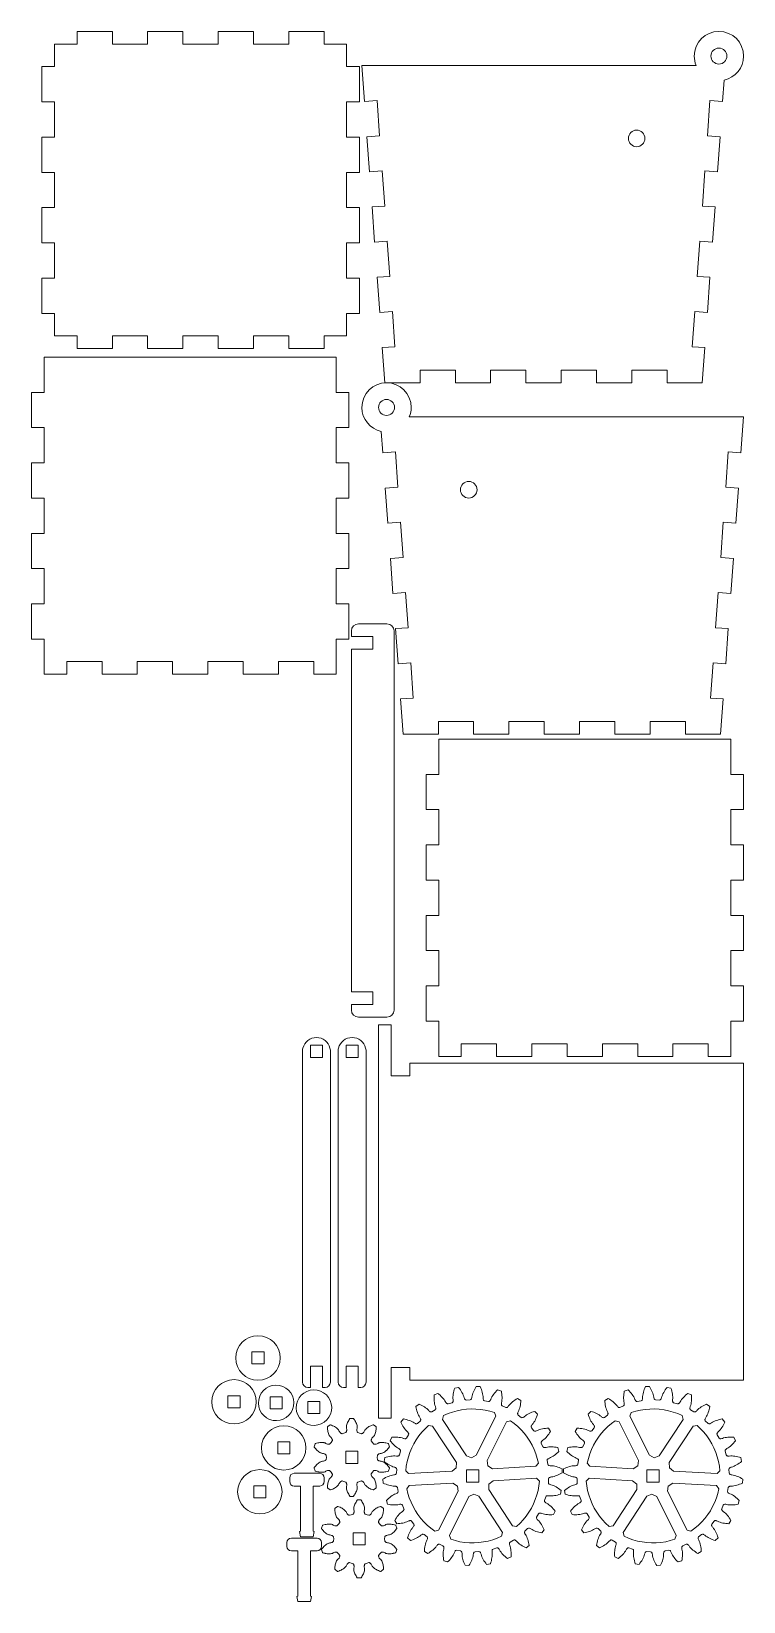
# Model space of a CAD drawing. Header units: millimetres. Extents: x -112 to 112, y -248 to 248.
import ezdxf

# ---------------------------------------------------------------- set-up
doc = ezdxf.new("R2010")
doc.units = ezdxf.units.MM
doc.header["$MEASUREMENT"] = 0
doc.layers.add('layer 1', color=7, linetype='Continuous')

msp = doc.modelspace()

# ---------------------------------------------------------------- linework, layer by layer
at = {"layer": 'layer 1', "color": 242, "lineweight": 9}
for points, knots in [([(-12.8613, 191.953), (-12.8613, 191.953), (-8.8614, 191.953), (-8.8614, 191.953), (-8.8614, 191.953), (-8.8614, 191.953), (-8.8614, 180.8422), (-8.8614, 180.8422), (-8.8614, 180.8422), (-8.8614, 180.8422), (-12.8613, 180.8422), (-12.8613, 180.8422), (-12.8613, 180.8422), (-12.8613, 180.8422), (-12.8613, 169.7314), (-12.8613, 169.7314), (-12.8613, 169.7314), (-12.8613, 169.7314), (-8.8614, 169.7314), (-8.8614, 169.7314), (-8.8614, 169.7314), (-8.8614, 169.7314), (-8.8614, 158.6204), (-8.8614, 158.6204), (-8.8614, 158.6204), (-8.8614, 158.6204), (-12.8613, 158.6204), (-12.8613, 158.6204), (-12.8613, 158.6204), (-12.8613, 158.6204), (-12.8613, 151.5094), (-12.8613, 151.5094), (-12.8613, 151.5094), (-12.8613, 151.5094), (-19.9722, 151.5094), (-19.9722, 151.5094), (-19.9722, 151.5094), (-19.9722, 151.5094), (-19.9722, 147.5095), (-19.9722, 147.5095), (-19.9722, 147.5095), (-19.9722, 147.5095), (-31.0831, 147.5095), (-31.0831, 147.5095), (-31.0831, 147.5095), (-31.0831, 147.5095), (-31.0831, 151.5094), (-31.0831, 151.5094), (-31.0831, 151.5094), (-31.0831, 151.5094), (-42.1939, 151.5094), (-42.1939, 151.5094), (-42.1939, 151.5094), (-42.1939, 151.5094), (-42.1939, 147.5095), (-42.1939, 147.5095), (-42.1939, 147.5095), (-42.1939, 147.5095), (-53.3047, 147.5095), (-53.3047, 147.5095), (-53.3047, 147.5095), (-53.3047, 147.5095), (-53.3047, 151.5094), (-53.3047, 151.5094), (-53.3047, 151.5094), (-53.3047, 151.5094), (-64.4156, 151.5094), (-64.4156, 151.5094), (-64.4156, 151.5094), (-64.4156, 151.5094), (-64.4156, 147.5095), (-64.4156, 147.5095), (-64.4156, 147.5095), (-64.4156, 147.5095), (-75.5265, 147.5095), (-75.5265, 147.5095), (-75.5265, 147.5095), (-75.5265, 147.5095), (-75.5265, 151.5094), (-75.5265, 151.5094), (-75.5265, 151.5094), (-75.5265, 151.5094), (-86.6373, 151.5094), (-86.6373, 151.5094), (-86.6373, 151.5094), (-86.6373, 151.5094), (-86.6373, 147.5095), (-86.6373, 147.5095), (-86.6373, 147.5095), (-86.6373, 147.5095), (-97.7481, 147.5095), (-97.7481, 147.5095), (-97.7481, 147.5095), (-97.7481, 147.5095), (-97.7481, 151.5094), (-97.7481, 151.5094), (-97.7481, 151.5094), (-97.7481, 151.5094), (-104.859, 151.5094), (-104.859, 151.5094), (-104.859, 151.5094), (-104.859, 151.5094), (-104.859, 158.6204), (-104.859, 158.6204), (-104.859, 158.6204), (-104.859, 158.6204), (-108.8589, 158.6204), (-108.8589, 158.6204), (-108.8589, 158.6204), (-108.8589, 158.6204), (-108.8589, 169.7314), (-108.8589, 169.7314), (-108.8589, 169.7314), (-108.8589, 169.7314), (-104.859, 169.7314), (-104.859, 169.7314), (-104.859, 169.7314), (-104.859, 169.7314), (-104.859, 180.8422), (-104.859, 180.8422), (-104.859, 180.8422), (-104.859, 180.8422), (-108.8589, 180.8422), (-108.8589, 180.8422), (-108.8589, 180.8422), (-108.8589, 180.8422), (-108.8589, 191.953), (-108.8589, 191.953), (-108.8589, 191.953), (-108.8589, 191.953), (-104.859, 191.953), (-104.859, 191.953), (-104.859, 191.953), (-104.859, 191.953), (-104.859, 203.0638), (-104.859, 203.0638), (-104.859, 203.0638), (-104.859, 203.0638), (-108.8589, 203.0638), (-108.8589, 203.0638), (-108.8589, 203.0638), (-108.8589, 203.0638), (-108.8589, 214.1746), (-108.8589, 214.1746), (-108.8589, 214.1746), (-108.8589, 214.1746), (-104.859, 214.1746), (-104.859, 214.1746), (-104.859, 214.1746), (-104.859, 214.1746), (-104.859, 225.2854), (-104.859, 225.2854), (-104.859, 225.2854), (-104.859, 225.2854), (-108.8589, 225.2854), (-108.8589, 225.2854), (-108.8589, 225.2854), (-108.8589, 225.2854), (-108.8589, 236.3962), (-108.8589, 236.3962), (-108.8589, 236.3962), (-108.8589, 236.3962), (-104.859, 236.3962), (-104.859, 236.3962), (-104.859, 236.3962), (-104.859, 236.3962), (-104.859, 243.5073), (-104.859, 243.5073), (-104.859, 243.5073), (-104.859, 243.5073), (-97.7481, 243.5073), (-97.7481, 243.5073), (-97.7481, 243.5073), (-97.7481, 243.5073), (-97.7481, 247.507), (-97.7481, 247.507), (-97.7481, 247.507), (-97.7481, 247.507), (-86.6373, 247.507), (-86.6373, 247.507), (-86.6373, 247.507), (-86.6373, 247.507), (-86.6373, 243.5073), (-86.6373, 243.5073), (-86.6373, 243.5073), (-86.6373, 243.5073), (-75.5265, 243.5073), (-75.5265, 243.5073), (-75.5265, 243.5073), (-75.5265, 243.5073), (-75.5265, 247.507), (-75.5265, 247.507), (-75.5265, 247.507), (-75.5265, 247.507), (-64.4156, 247.507), (-64.4156, 247.507), (-64.4156, 247.507), (-64.4156, 247.507), (-64.4156, 243.5073), (-64.4156, 243.5073), (-64.4156, 243.5073), (-64.4156, 243.5073), (-53.3047, 243.5073), (-53.3047, 243.5073), (-53.3047, 243.5073), (-53.3047, 243.5073), (-53.3047, 247.507), (-53.3047, 247.507), (-53.3047, 247.507), (-53.3047, 247.507), (-42.1939, 247.507), (-42.1939, 247.507), (-42.1939, 247.507), (-42.1939, 247.507), (-42.1939, 243.5073), (-42.1939, 243.5073), (-42.1939, 243.5073), (-42.1939, 243.5073), (-31.0831, 243.5073), (-31.0831, 243.5073), (-31.0831, 243.5073), (-31.0831, 243.5073), (-31.0831, 247.507), (-31.0831, 247.507), (-31.0831, 247.507), (-31.0831, 247.507), (-19.9722, 247.507), (-19.9722, 247.507), (-19.9722, 247.507), (-19.9722, 247.507), (-19.9722, 243.5073), (-19.9722, 243.5073), (-19.9722, 243.5073), (-19.9722, 243.5073), (-12.8613, 243.5073), (-12.8613, 243.5073), (-12.8613, 243.5073), (-12.8613, 243.5073), (-12.8613, 236.3962), (-12.8613, 236.3962), (-12.8613, 236.3962), (-12.8613, 236.3962), (-8.8614, 236.3962), (-8.8614, 236.3962), (-8.8614, 236.3962), (-8.8614, 236.3962), (-8.8614, 225.2854), (-8.8614, 225.2854), (-8.8614, 225.2854), (-8.8614, 225.2854), (-12.8613, 225.2854), (-12.8613, 225.2854), (-12.8613, 225.2854), (-12.8613, 225.2854), (-12.8613, 214.1746), (-12.8613, 214.1746), (-12.8613, 214.1746), (-12.8613, 214.1746), (-8.8614, 214.1746), (-8.8614, 214.1746), (-8.8614, 214.1746), (-8.8614, 214.1746), (-8.8614, 203.0638), (-8.8614, 203.0638), (-8.8614, 203.0638), (-8.8614, 203.0638), (-12.8613, 203.0638), (-12.8613, 203.0638), (-12.8613, 203.0638), (-12.8613, 203.0638), (-12.8613, 191.953), (-12.8613, 191.953)], [0, 0, 0, 0, 0.01449275, 0.01449275, 0.01449275, 0.01449275, 0.02898551, 0.02898551, 0.02898551, 0.02898551, 0.04347826, 0.04347826, 0.04347826, 0.04347826, 0.05797101, 0.05797101, 0.05797101, 0.05797101, 0.07246377, 0.07246377, 0.07246377, 0.07246377, 0.08695652, 0.08695652, 0.08695652, 0.08695652, 0.10144928, 0.10144928, 0.10144928, 0.10144928, 0.11594203, 0.11594203, 0.11594203, 0.11594203, 0.13043478, 0.13043478, 0.13043478, 0.13043478, 0.14492754, 0.14492754, 0.14492754, 0.14492754, 0.15942029, 0.15942029, 0.15942029, 0.15942029, 0.17391304, 0.17391304, 0.17391304, 0.17391304, 0.1884058, 0.1884058, 0.1884058, 0.1884058, 0.20289855, 0.20289855, 0.20289855, 0.20289855, 0.2173913, 0.2173913, 0.2173913, 0.2173913, 0.23188406, 0.23188406, 0.23188406, 0.23188406, 0.24637681, 0.24637681, 0.24637681, 0.24637681, 0.26086957, 0.26086957, 0.26086957, 0.26086957, 0.27536232, 0.27536232, 0.27536232, 0.27536232, 0.28985507, 0.28985507, 0.28985507, 0.28985507, 0.30434783, 0.30434783, 0.30434783, 0.30434783, 0.31884058, 0.31884058, 0.31884058, 0.31884058, 0.33333333, 0.33333333, 0.33333333, 0.33333333, 0.34782609, 0.34782609, 0.34782609, 0.34782609, 0.36231884, 0.36231884, 0.36231884, 0.36231884, 0.37681159, 0.37681159, 0.37681159, 0.37681159, 0.39130435, 0.39130435, 0.39130435, 0.39130435, 0.4057971, 0.4057971, 0.4057971, 0.4057971, 0.42028986, 0.42028986, 0.42028986, 0.42028986, 0.43478261, 0.43478261, 0.43478261, 0.43478261, 0.44927536, 0.44927536, 0.44927536, 0.44927536, 0.46376812, 0.46376812, 0.46376812, 0.46376812, 0.47826087, 0.47826087, 0.47826087, 0.47826087, 0.49275362, 0.49275362, 0.49275362, 0.49275362, 0.50724638, 0.50724638, 0.50724638, 0.50724638, 0.52173913, 0.52173913, 0.52173913, 0.52173913, 0.53623188, 0.53623188, 0.53623188, 0.53623188, 0.55072464, 0.55072464, 0.55072464, 0.55072464, 0.56521739, 0.56521739, 0.56521739, 0.56521739, 0.57971014, 0.57971014, 0.57971014, 0.57971014, 0.5942029, 0.5942029, 0.5942029, 0.5942029, 0.60869565, 0.60869565, 0.60869565, 0.60869565, 0.62318841, 0.62318841, 0.62318841, 0.62318841, 0.63768116, 0.63768116, 0.63768116, 0.63768116, 0.65217391, 0.65217391, 0.65217391, 0.65217391, 0.66666667, 0.66666667, 0.66666667, 0.66666667, 0.68115942, 0.68115942, 0.68115942, 0.68115942, 0.69565217, 0.69565217, 0.69565217, 0.69565217, 0.71014493, 0.71014493, 0.71014493, 0.71014493, 0.72463768, 0.72463768, 0.72463768, 0.72463768, 0.73913043, 0.73913043, 0.73913043, 0.73913043, 0.75362319, 0.75362319, 0.75362319, 0.75362319, 0.76811594, 0.76811594, 0.76811594, 0.76811594, 0.7826087, 0.7826087, 0.7826087, 0.7826087, 0.79710145, 0.79710145, 0.79710145, 0.79710145, 0.8115942, 0.8115942, 0.8115942, 0.8115942, 0.82608696, 0.82608696, 0.82608696, 0.82608696, 0.84057971, 0.84057971, 0.84057971, 0.84057971, 0.85507246, 0.85507246, 0.85507246, 0.85507246, 0.86956522, 0.86956522, 0.86956522, 0.86956522, 0.88405797, 0.88405797, 0.88405797, 0.88405797, 0.89855072, 0.89855072, 0.89855072, 0.89855072, 0.91304348, 0.91304348, 0.91304348, 0.91304348, 0.92753623, 0.92753623, 0.92753623, 0.92753623, 0.94202899, 0.94202899, 0.94202899, 0.94202899, 0.95652174, 0.95652174, 0.95652174, 0.95652174, 0.97101449, 0.97101449, 0.97101449, 0.97101449, 1, 1, 1, 1]), ([(106.03, 232.1539), (106.03, 232.1539), (105.5434, 225.3985), (105.5434, 225.3985), (105.5434, 225.3985), (105.5434, 225.3985), (101.5539, 225.6866), (101.5539, 225.6866), (101.5539, 225.6866), (101.5539, 225.6866), (100.7535, 214.6047), (100.7535, 214.6047), (100.7535, 214.6047), (100.7535, 214.6047), (104.743, 214.3165), (104.743, 214.3165), (104.743, 214.3165), (104.743, 214.3165), (103.9426, 203.2346), (103.9426, 203.2346), (103.9426, 203.2346), (103.9426, 203.2346), (99.9531, 203.5226), (99.9531, 203.5226), (99.9531, 203.5226), (99.9531, 203.5226), (99.1528, 192.4408), (99.1528, 192.4408), (99.1528, 192.4408), (99.1528, 192.4408), (103.1423, 192.1527), (103.1423, 192.1527), (103.1423, 192.1527), (103.1423, 192.1527), (102.3419, 181.0707), (102.3419, 181.0707), (102.3419, 181.0707), (102.3419, 181.0707), (98.3524, 181.3588), (98.3524, 181.3588), (98.3524, 181.3588), (98.3524, 181.3588), (97.5521, 170.2768), (97.5521, 170.2768), (97.5521, 170.2768), (97.5521, 170.2768), (101.5416, 169.9887), (101.5416, 169.9887), (101.5416, 169.9887), (101.5416, 169.9887), (100.7411, 158.9068), (100.7411, 158.9068), (100.7411, 158.9068), (100.7411, 158.9068), (96.7517, 159.1949), (96.7517, 159.1949), (96.7517, 159.1949), (96.7517, 159.1949), (95.9514, 148.1129), (95.9514, 148.1129), (95.9514, 148.1129), (95.9514, 148.1129), (99.9409, 147.8247), (99.9409, 147.8247), (99.9409, 147.8247), (99.9409, 147.8247), (99.1405, 136.7429), (99.1405, 136.7429), (99.1405, 136.7429), (99.1405, 136.7429), (95.1406, 136.7429), (95.1406, 136.7429), (95.1406, 136.7429), (95.1406, 136.7429), (88.0297, 136.7429), (88.0297, 136.7429), (88.0297, 136.7429), (88.0297, 136.7429), (88.0297, 140.7428), (88.0297, 140.7428), (88.0297, 140.7428), (88.0297, 140.7428), (76.9189, 140.7428), (76.9189, 140.7428), (76.9189, 140.7428), (76.9189, 140.7428), (76.9189, 136.7429), (76.9189, 136.7429), (76.9189, 136.7429), (76.9189, 136.7429), (65.8081, 136.7429), (65.8081, 136.7429), (65.8081, 136.7429), (65.8081, 136.7429), (65.8081, 140.7428), (65.8081, 140.7428), (65.8081, 140.7428), (65.8081, 140.7428), (54.6972, 140.7428), (54.6972, 140.7428), (54.6972, 140.7428), (54.6972, 140.7428), (54.6972, 136.7429), (54.6972, 136.7429), (54.6972, 136.7429), (54.6972, 136.7429), (43.5863, 136.7429), (43.5863, 136.7429), (43.5863, 136.7429), (43.5863, 136.7429), (43.5863, 140.7428), (43.5863, 140.7428), (43.5863, 140.7428), (43.5863, 140.7428), (32.4755, 140.7428), (32.4755, 140.7428), (32.4755, 140.7428), (32.4755, 140.7428), (32.4755, 136.7429), (32.4755, 136.7429), (32.4755, 136.7429), (32.4755, 136.7429), (21.3647, 136.7429), (21.3647, 136.7429), (21.3647, 136.7429), (21.3647, 136.7429), (21.3647, 140.7428), (21.3647, 140.7428), (21.3647, 140.7428), (21.3647, 140.7428), (10.2538, 140.7428), (10.2538, 140.7428), (10.2538, 140.7428), (10.2538, 140.7428), (10.2538, 136.7429), (10.2538, 136.7429), (10.2538, 136.7429), (10.2538, 136.7429), (3.1429, 136.7429), (3.1429, 136.7429), (3.1429, 136.7429), (3.1429, 136.7429), (-0.857, 136.7429), (-0.857, 136.7429), (-0.857, 136.7429), (-0.857, 136.7429), (-1.6574, 147.8247), (-1.6574, 147.8247), (-1.6574, 147.8247), (-1.6574, 147.8247), (2.3321, 148.1129), (2.3321, 148.1129), (2.3321, 148.1129), (2.3321, 148.1129), (1.5319, 159.1949), (1.5319, 159.1949), (1.5319, 159.1949), (1.5319, 159.1949), (-2.4575, 158.9068), (-2.4575, 158.9068), (-2.4575, 158.9068), (-2.4575, 158.9068), (-3.258, 169.9887), (-3.258, 169.9887), (-3.258, 169.9887), (-3.258, 169.9887), (0.7315, 170.2768), (0.7315, 170.2768), (0.7315, 170.2768), (0.7315, 170.2768), (-0.0689, 181.3588), (-0.0689, 181.3588), (-0.0689, 181.3588), (-0.0689, 181.3588), (-4.0584, 181.0707), (-4.0584, 181.0707), (-4.0584, 181.0707), (-4.0584, 181.0707), (-4.8588, 192.1527), (-4.8588, 192.1527), (-4.8588, 192.1527), (-4.8588, 192.1527), (-0.8693, 192.4408), (-0.8693, 192.4408), (-0.8693, 192.4408), (-0.8693, 192.4408), (-1.6696, 203.5226), (-1.6696, 203.5226), (-1.6696, 203.5226), (-1.6696, 203.5226), (-5.6591, 203.2346), (-5.6591, 203.2346), (-5.6591, 203.2346), (-5.6591, 203.2346), (-6.4594, 214.3165), (-6.4594, 214.3165), (-6.4594, 214.3165), (-6.4594, 214.3165), (-2.4699, 214.6047), (-2.4699, 214.6047), (-2.4699, 214.6047), (-2.4699, 214.6047), (-3.2703, 225.6866), (-3.2703, 225.6866), (-3.2703, 225.6866), (-3.2703, 225.6866), (-7.2598, 225.3985), (-7.2598, 225.3985), (-7.2598, 225.3985), (-7.2598, 225.3985), (-8.0767, 236.7403), (-8.0767, 236.7403), (-8.0767, 236.7403), (-8.0767, 236.7403), (-0.857, 236.7403), (-0.857, 236.7403), (-0.857, 236.7403), (-0.857, 236.7403), (97.1944, 236.7403), (97.1944, 236.7403), (97.1944, 236.7403), (96.8075, 237.6632), (96.5935, 238.6767), (96.5935, 239.7402), (96.5935, 239.7402), (96.5935, 244.0297), (100.0708, 247.507), (104.3603, 247.507), (104.3603, 247.507), (108.6498, 247.507), (112.1271, 244.0297), (112.1271, 239.7402), (112.1271, 239.7402), (112.1271, 236.0239), (109.5169, 232.9179), (106.03, 232.1539)], [0, 0, 0, 0, 0.01666667, 0.01666667, 0.01666667, 0.01666667, 0.03333333, 0.03333333, 0.03333333, 0.03333333, 0.05, 0.05, 0.05, 0.05, 0.06666667, 0.06666667, 0.06666667, 0.06666667, 0.08333333, 0.08333333, 0.08333333, 0.08333333, 0.1, 0.1, 0.1, 0.1, 0.11666667, 0.11666667, 0.11666667, 0.11666667, 0.13333333, 0.13333333, 0.13333333, 0.13333333, 0.15, 0.15, 0.15, 0.15, 0.16666667, 0.16666667, 0.16666667, 0.16666667, 0.18333333, 0.18333333, 0.18333333, 0.18333333, 0.2, 0.2, 0.2, 0.2, 0.21666667, 0.21666667, 0.21666667, 0.21666667, 0.23333333, 0.23333333, 0.23333333, 0.23333333, 0.25, 0.25, 0.25, 0.25, 0.26666667, 0.26666667, 0.26666667, 0.26666667, 0.28333333, 0.28333333, 0.28333333, 0.28333333, 0.3, 0.3, 0.3, 0.3, 0.31666667, 0.31666667, 0.31666667, 0.31666667, 0.33333333, 0.33333333, 0.33333333, 0.33333333, 0.35, 0.35, 0.35, 0.35, 0.36666667, 0.36666667, 0.36666667, 0.36666667, 0.38333333, 0.38333333, 0.38333333, 0.38333333, 0.4, 0.4, 0.4, 0.4, 0.41666667, 0.41666667, 0.41666667, 0.41666667, 0.43333333, 0.43333333, 0.43333333, 0.43333333, 0.45, 0.45, 0.45, 0.45, 0.46666667, 0.46666667, 0.46666667, 0.46666667, 0.48333333, 0.48333333, 0.48333333, 0.48333333, 0.5, 0.5, 0.5, 0.5, 0.51666667, 0.51666667, 0.51666667, 0.51666667, 0.53333333, 0.53333333, 0.53333333, 0.53333333, 0.55, 0.55, 0.55, 0.55, 0.56666667, 0.56666667, 0.56666667, 0.56666667, 0.58333333, 0.58333333, 0.58333333, 0.58333333, 0.6, 0.6, 0.6, 0.6, 0.61666667, 0.61666667, 0.61666667, 0.61666667, 0.63333333, 0.63333333, 0.63333333, 0.63333333, 0.65, 0.65, 0.65, 0.65, 0.66666667, 0.66666667, 0.66666667, 0.66666667, 0.68333333, 0.68333333, 0.68333333, 0.68333333, 0.7, 0.7, 0.7, 0.7, 0.71666667, 0.71666667, 0.71666667, 0.71666667, 0.73333333, 0.73333333, 0.73333333, 0.73333333, 0.75, 0.75, 0.75, 0.75, 0.76666667, 0.76666667, 0.76666667, 0.76666667, 0.78333333, 0.78333333, 0.78333333, 0.78333333, 0.8, 0.8, 0.8, 0.8, 0.81666667, 0.81666667, 0.81666667, 0.81666667, 0.83333333, 0.83333333, 0.83333333, 0.83333333, 0.85, 0.85, 0.85, 0.85, 0.86666667, 0.86666667, 0.86666667, 0.86666667, 0.88333333, 0.88333333, 0.88333333, 0.88333333, 0.9, 0.9, 0.9, 0.9, 0.91666667, 0.91666667, 0.91666667, 0.91666667, 0.93333333, 0.93333333, 0.93333333, 0.93333333, 0.95, 0.95, 0.95, 0.95, 0.96666667, 0.96666667, 0.96666667, 0.96666667, 1, 1, 1, 1]), ([(104.3603, 242.255), (102.9714, 242.255), (101.8455, 241.129), (101.8455, 239.7402), (101.8455, 239.7402), (101.8455, 238.3513), (102.9714, 237.2253), (104.3603, 237.2253), (104.3603, 237.2253), (105.7492, 237.2253), (106.8751, 238.3513), (106.8751, 239.7402), (106.8751, 239.7402), (106.8751, 241.129), (105.7492, 242.255), (104.3603, 242.255)], [0, 0, 0, 0, 0.2, 0.2, 0.2, 0.2, 0.4, 0.4, 0.4, 0.4, 0.6, 0.6, 0.6, 0.6, 1, 1, 1, 1]), ([(78.4626, 216.3907), (77.0198, 216.3907), (75.85, 215.2209), (75.85, 213.778), (75.85, 213.778), (75.85, 212.3352), (77.0198, 211.1654), (78.4626, 211.1654), (78.4626, 211.1654), (79.9055, 211.1654), (81.0753, 212.3352), (81.0753, 213.778), (81.0753, 213.778), (81.0753, 215.2209), (79.9055, 216.3907), (78.4626, 216.3907)], [0, 0, 0, 0, 0.2, 0.2, 0.2, 0.2, 0.4, 0.4, 0.4, 0.4, 0.6, 0.6, 0.6, 0.6, 1, 1, 1, 1]), ([(-16.1293, 144.8168), (-16.1293, 144.8168), (-16.1293, 133.7058), (-16.1293, 133.7058), (-16.1293, 133.7058), (-16.1293, 133.7058), (-12.1295, 133.7058), (-12.1295, 133.7058), (-12.1295, 133.7058), (-12.1295, 133.7058), (-12.1295, 122.595), (-12.1295, 122.595), (-12.1295, 122.595), (-12.1295, 122.595), (-16.1293, 122.595), (-16.1293, 122.595), (-16.1293, 122.595), (-16.1293, 122.595), (-16.1293, 111.4842), (-16.1293, 111.4842), (-16.1293, 111.4842), (-16.1293, 111.4842), (-12.1295, 111.4842), (-12.1295, 111.4842), (-12.1295, 111.4842), (-12.1295, 111.4842), (-12.1295, 100.3734), (-12.1295, 100.3734), (-12.1295, 100.3734), (-12.1295, 100.3734), (-16.1293, 100.3734), (-16.1293, 100.3734), (-16.1293, 100.3734), (-16.1293, 100.3734), (-16.1293, 89.2626), (-16.1293, 89.2626), (-16.1293, 89.2626), (-16.1293, 89.2626), (-12.1295, 89.2626), (-12.1295, 89.2626), (-12.1295, 89.2626), (-12.1295, 89.2626), (-12.1295, 78.1517), (-12.1295, 78.1517), (-12.1295, 78.1517), (-12.1295, 78.1517), (-16.1293, 78.1517), (-16.1293, 78.1517), (-16.1293, 78.1517), (-16.1293, 78.1517), (-16.1293, 67.0409), (-16.1293, 67.0409), (-16.1293, 67.0409), (-16.1293, 67.0409), (-12.1295, 67.0409), (-12.1295, 67.0409), (-12.1295, 67.0409), (-12.1295, 67.0409), (-12.1295, 55.9301), (-12.1295, 55.9301), (-12.1295, 55.9301), (-12.1295, 55.9301), (-16.1293, 55.9301), (-16.1293, 55.9301), (-16.1293, 55.9301), (-16.1293, 55.9301), (-16.1293, 44.8193), (-16.1293, 44.8193), (-16.1293, 44.8193), (-16.1293, 44.8193), (-17.6851, 44.8193), (-17.6851, 44.8193), (-17.6851, 44.8193), (-17.6851, 44.8193), (-23.2402, 44.8193), (-23.2402, 44.8193), (-23.2402, 44.8193), (-23.2402, 44.8193), (-23.2404, 44.8193), (-23.2404, 44.8193), (-23.2404, 44.8193), (-23.2404, 44.8193), (-23.2404, 48.8192), (-23.2404, 48.8192), (-23.2404, 48.8192), (-23.2404, 48.8192), (-34.351, 48.8192), (-34.351, 48.8192), (-34.351, 48.8192), (-34.351, 48.8192), (-34.351, 44.8193), (-34.351, 44.8193), (-34.351, 44.8193), (-34.351, 44.8193), (-34.3512, 44.8193), (-34.3512, 44.8193), (-34.3512, 44.8193), (-34.3512, 44.8193), (-45.4619, 44.8193), (-45.4619, 44.8193), (-45.4619, 44.8193), (-45.4619, 44.8193), (-45.4621, 44.8193), (-45.4621, 44.8193), (-45.4621, 44.8193), (-45.4621, 44.8193), (-45.4621, 48.8192), (-45.4621, 48.8192), (-45.4621, 48.8192), (-45.4621, 48.8192), (-56.5727, 48.8192), (-56.5727, 48.8192), (-56.5727, 48.8192), (-56.5727, 48.8192), (-56.5727, 44.8193), (-56.5727, 44.8193), (-56.5727, 44.8193), (-56.5727, 44.8193), (-56.5729, 44.8193), (-56.5729, 44.8193), (-56.5729, 44.8193), (-56.5729, 44.8193), (-67.6836, 44.8193), (-67.6836, 44.8193), (-67.6836, 44.8193), (-67.6836, 44.8193), (-67.6838, 44.8193), (-67.6838, 44.8193), (-67.6838, 44.8193), (-67.6838, 44.8193), (-67.6838, 48.8192), (-67.6838, 48.8192), (-67.6838, 48.8192), (-67.6838, 48.8192), (-78.7944, 48.8192), (-78.7944, 48.8192), (-78.7944, 48.8192), (-78.7944, 48.8192), (-78.7944, 44.8193), (-78.7944, 44.8193), (-78.7944, 44.8193), (-78.7944, 44.8193), (-78.7946, 44.8193), (-78.7946, 44.8193), (-78.7946, 44.8193), (-78.7946, 44.8193), (-89.9053, 44.8193), (-89.9053, 44.8193), (-89.9053, 44.8193), (-89.9053, 44.8193), (-89.9055, 44.8193), (-89.9055, 44.8193), (-89.9055, 44.8193), (-89.9055, 44.8193), (-89.9055, 48.8192), (-89.9055, 48.8192), (-89.9055, 48.8192), (-89.9055, 48.8192), (-101.0161, 48.8192), (-101.0161, 48.8192), (-101.0161, 48.8192), (-101.0161, 48.8192), (-101.0161, 44.8193), (-101.0161, 44.8193), (-101.0161, 44.8193), (-101.0161, 44.8193), (-101.0163, 44.8193), (-101.0163, 44.8193), (-101.0163, 44.8193), (-101.0163, 44.8193), (-104.5718, 44.8193), (-104.5718, 44.8193), (-104.5718, 44.8193), (-104.5718, 44.8193), (-108.1272, 44.8193), (-108.1272, 44.8193), (-108.1272, 44.8193), (-108.1272, 44.8193), (-108.1272, 55.9301), (-108.1272, 55.9301), (-108.1272, 55.9301), (-108.1272, 55.9301), (-112.127, 55.9301), (-112.127, 55.9301), (-112.127, 55.9301), (-112.127, 55.9301), (-112.127, 67.0409), (-112.127, 67.0409), (-112.127, 67.0409), (-112.127, 67.0409), (-108.1272, 67.0409), (-108.1272, 67.0409), (-108.1272, 67.0409), (-108.1272, 67.0409), (-108.1272, 78.1517), (-108.1272, 78.1517), (-108.1272, 78.1517), (-108.1272, 78.1517), (-112.127, 78.1517), (-112.127, 78.1517), (-112.127, 78.1517), (-112.127, 78.1517), (-112.127, 89.2626), (-112.127, 89.2626), (-112.127, 89.2626), (-112.127, 89.2626), (-108.1272, 89.2626), (-108.1272, 89.2626), (-108.1272, 89.2626), (-108.1272, 89.2626), (-108.1272, 100.3734), (-108.1272, 100.3734), (-108.1272, 100.3734), (-108.1272, 100.3734), (-112.127, 100.3734), (-112.127, 100.3734), (-112.127, 100.3734), (-112.127, 100.3734), (-112.127, 111.4842), (-112.127, 111.4842), (-112.127, 111.4842), (-112.127, 111.4842), (-108.1272, 111.4842), (-108.1272, 111.4842), (-108.1272, 111.4842), (-108.1272, 111.4842), (-108.1272, 122.595), (-108.1272, 122.595), (-108.1272, 122.595), (-108.1272, 122.595), (-112.127, 122.595), (-112.127, 122.595), (-112.127, 122.595), (-112.127, 122.595), (-112.127, 133.7058), (-112.127, 133.7058), (-112.127, 133.7058), (-112.127, 133.7058), (-108.1272, 133.7058), (-108.1272, 133.7058), (-108.1272, 133.7058), (-108.1272, 133.7058), (-108.1272, 144.8168), (-108.1272, 144.8168), (-108.1272, 144.8168), (-76.9643, 144.8168), (-48.1677, 144.8168), (-17.6851, 144.8168), (-17.6851, 144.8168), (-17.6851, 144.8168), (-16.1293, 144.8168), (-16.1293, 144.8168)], [0, 0, 0, 0, 0.015625, 0.015625, 0.015625, 0.015625, 0.03125, 0.03125, 0.03125, 0.03125, 0.046875, 0.046875, 0.046875, 0.046875, 0.0625, 0.0625, 0.0625, 0.0625, 0.078125, 0.078125, 0.078125, 0.078125, 0.09375, 0.09375, 0.09375, 0.09375, 0.109375, 0.109375, 0.109375, 0.109375, 0.125, 0.125, 0.125, 0.125, 0.140625, 0.140625, 0.140625, 0.140625, 0.15625, 0.15625, 0.15625, 0.15625, 0.171875, 0.171875, 0.171875, 0.171875, 0.1875, 0.1875, 0.1875, 0.1875, 0.203125, 0.203125, 0.203125, 0.203125, 0.21875, 0.21875, 0.21875, 0.21875, 0.234375, 0.234375, 0.234375, 0.234375, 0.25, 0.25, 0.25, 0.25, 0.265625, 0.265625, 0.265625, 0.265625, 0.28125, 0.28125, 0.28125, 0.28125, 0.296875, 0.296875, 0.296875, 0.296875, 0.3125, 0.3125, 0.3125, 0.3125, 0.328125, 0.328125, 0.328125, 0.328125, 0.34375, 0.34375, 0.34375, 0.34375, 0.359375, 0.359375, 0.359375, 0.359375, 0.375, 0.375, 0.375, 0.375, 0.390625, 0.390625, 0.390625, 0.390625, 0.40625, 0.40625, 0.40625, 0.40625, 0.421875, 0.421875, 0.421875, 0.421875, 0.4375, 0.4375, 0.4375, 0.4375, 0.453125, 0.453125, 0.453125, 0.453125, 0.46875, 0.46875, 0.46875, 0.46875, 0.484375, 0.484375, 0.484375, 0.484375, 0.5, 0.5, 0.5, 0.5, 0.515625, 0.515625, 0.515625, 0.515625, 0.53125, 0.53125, 0.53125, 0.53125, 0.546875, 0.546875, 0.546875, 0.546875, 0.5625, 0.5625, 0.5625, 0.5625, 0.578125, 0.578125, 0.578125, 0.578125, 0.59375, 0.59375, 0.59375, 0.59375, 0.609375, 0.609375, 0.609375, 0.609375, 0.625, 0.625, 0.625, 0.625, 0.640625, 0.640625, 0.640625, 0.640625, 0.65625, 0.65625, 0.65625, 0.65625, 0.671875, 0.671875, 0.671875, 0.671875, 0.6875, 0.6875, 0.6875, 0.6875, 0.703125, 0.703125, 0.703125, 0.703125, 0.71875, 0.71875, 0.71875, 0.71875, 0.734375, 0.734375, 0.734375, 0.734375, 0.75, 0.75, 0.75, 0.75, 0.765625, 0.765625, 0.765625, 0.765625, 0.78125, 0.78125, 0.78125, 0.78125, 0.796875, 0.796875, 0.796875, 0.796875, 0.8125, 0.8125, 0.8125, 0.8125, 0.828125, 0.828125, 0.828125, 0.828125, 0.84375, 0.84375, 0.84375, 0.84375, 0.859375, 0.859375, 0.859375, 0.859375, 0.875, 0.875, 0.875, 0.875, 0.890625, 0.890625, 0.890625, 0.890625, 0.90625, 0.90625, 0.90625, 0.90625, 0.921875, 0.921875, 0.921875, 0.921875, 0.9375, 0.9375, 0.9375, 0.9375, 0.953125, 0.953125, 0.953125, 0.953125, 0.96875, 0.96875, 0.96875, 0.96875, 1, 1, 1, 1]), ([(-1.9796, 121.3898), (-1.9796, 121.3898), (-1.493, 114.6344), (-1.493, 114.6344), (-1.493, 114.6344), (-1.493, 114.6344), (2.4965, 114.9225), (2.4965, 114.9225), (2.4965, 114.9225), (2.4965, 114.9225), (3.2969, 103.8406), (3.2969, 103.8406), (3.2969, 103.8406), (3.2969, 103.8406), (-0.6926, 103.5524), (-0.6926, 103.5524), (-0.6926, 103.5524), (-0.6926, 103.5524), (0.1078, 92.4705), (0.1078, 92.4705), (0.1078, 92.4705), (0.1078, 92.4705), (4.0973, 92.7585), (4.0973, 92.7585), (4.0973, 92.7585), (4.0973, 92.7585), (4.8976, 81.6767), (4.8976, 81.6767), (4.8976, 81.6767), (4.8976, 81.6767), (0.9081, 81.3886), (0.9081, 81.3886), (0.9081, 81.3886), (0.9081, 81.3886), (1.7085, 70.3065), (1.7085, 70.3065), (1.7085, 70.3065), (1.7085, 70.3065), (5.698, 70.5947), (5.698, 70.5947), (5.698, 70.5947), (5.698, 70.5947), (6.4983, 59.5127), (6.4983, 59.5127), (6.4983, 59.5127), (6.4983, 59.5127), (2.5088, 59.2246), (2.5088, 59.2246), (2.5088, 59.2246), (2.5088, 59.2246), (3.3093, 48.1427), (3.3093, 48.1427), (3.3093, 48.1427), (3.3093, 48.1427), (7.2987, 48.4308), (7.2987, 48.4308), (7.2987, 48.4308), (7.2987, 48.4308), (8.099, 37.3488), (8.099, 37.3488), (8.099, 37.3488), (8.099, 37.3488), (4.1095, 37.0606), (4.1095, 37.0606), (4.1095, 37.0606), (4.1095, 37.0606), (4.9099, 25.9787), (4.9099, 25.9787), (4.9099, 25.9787), (4.9099, 25.9787), (8.9098, 25.9787), (8.9098, 25.9787), (8.9098, 25.9787), (8.9098, 25.9787), (16.0207, 25.9787), (16.0207, 25.9787), (16.0207, 25.9787), (16.0207, 25.9787), (16.0207, 29.9786), (16.0207, 29.9786), (16.0207, 29.9786), (16.0207, 29.9786), (27.1315, 29.9786), (27.1315, 29.9786), (27.1315, 29.9786), (27.1315, 29.9786), (27.1315, 25.9787), (27.1315, 25.9787), (27.1315, 25.9787), (27.1315, 25.9787), (38.2423, 25.9787), (38.2423, 25.9787), (38.2423, 25.9787), (38.2423, 25.9787), (38.2423, 29.9786), (38.2423, 29.9786), (38.2423, 29.9786), (38.2423, 29.9786), (49.3532, 29.9786), (49.3532, 29.9786), (49.3532, 29.9786), (49.3532, 29.9786), (49.3532, 25.9787), (49.3532, 25.9787), (49.3532, 25.9787), (49.3532, 25.9787), (60.4641, 25.9787), (60.4641, 25.9787), (60.4641, 25.9787), (60.4641, 25.9787), (60.4641, 29.9786), (60.4641, 29.9786), (60.4641, 29.9786), (60.4641, 29.9786), (71.5749, 29.9786), (71.5749, 29.9786), (71.5749, 29.9786), (71.5749, 29.9786), (71.5749, 25.9787), (71.5749, 25.9787), (71.5749, 25.9787), (71.5749, 25.9787), (82.6857, 25.9787), (82.6857, 25.9787), (82.6857, 25.9787), (82.6857, 25.9787), (82.6857, 29.9786), (82.6857, 29.9786), (82.6857, 29.9786), (82.6857, 29.9786), (93.7966, 29.9786), (93.7966, 29.9786), (93.7966, 29.9786), (93.7966, 29.9786), (93.7966, 25.9787), (93.7966, 25.9787), (93.7966, 25.9787), (93.7966, 25.9787), (100.9075, 25.9787), (100.9075, 25.9787), (100.9075, 25.9787), (100.9075, 25.9787), (104.9074, 25.9787), (104.9074, 25.9787), (104.9074, 25.9787), (104.9074, 25.9787), (105.7078, 37.0606), (105.7078, 37.0606), (105.7078, 37.0606), (105.7078, 37.0606), (101.7183, 37.3488), (101.7183, 37.3488), (101.7183, 37.3488), (101.7183, 37.3488), (102.5185, 48.4308), (102.5185, 48.4308), (102.5185, 48.4308), (102.5185, 48.4308), (106.5079, 48.1427), (106.5079, 48.1427), (106.5079, 48.1427), (106.5079, 48.1427), (107.3084, 59.2246), (107.3084, 59.2246), (107.3084, 59.2246), (107.3084, 59.2246), (103.3189, 59.5127), (103.3189, 59.5127), (103.3189, 59.5127), (103.3189, 59.5127), (104.1193, 70.5947), (104.1193, 70.5947), (104.1193, 70.5947), (104.1193, 70.5947), (108.1088, 70.3065), (108.1088, 70.3065), (108.1088, 70.3065), (108.1088, 70.3065), (108.9092, 81.3886), (108.9092, 81.3886), (108.9092, 81.3886), (108.9092, 81.3886), (104.9197, 81.6767), (104.9197, 81.6767), (104.9197, 81.6767), (104.9197, 81.6767), (105.72, 92.7585), (105.72, 92.7585), (105.72, 92.7585), (105.72, 92.7585), (109.7095, 92.4705), (109.7095, 92.4705), (109.7095, 92.4705), (109.7095, 92.4705), (110.5098, 103.5524), (110.5098, 103.5524), (110.5098, 103.5524), (110.5098, 103.5524), (106.5203, 103.8406), (106.5203, 103.8406), (106.5203, 103.8406), (106.5203, 103.8406), (107.3207, 114.9225), (107.3207, 114.9225), (107.3207, 114.9225), (107.3207, 114.9225), (111.3102, 114.6344), (111.3102, 114.6344), (111.3102, 114.6344), (111.3102, 114.6344), (112.1271, 125.9761), (112.1271, 125.9761), (112.1271, 125.9761), (112.1271, 125.9761), (104.9074, 125.9761), (104.9074, 125.9761), (104.9074, 125.9761), (104.9074, 125.9761), (6.856, 125.9761), (6.856, 125.9761), (6.856, 125.9761), (7.2429, 126.8991), (7.4569, 127.9126), (7.4569, 128.9761), (7.4569, 128.9761), (7.4569, 133.2656), (3.9796, 136.7429), (-0.3099, 136.7429), (-0.3099, 136.7429), (-4.5994, 136.7429), (-8.0767, 133.2656), (-8.0767, 128.9761), (-8.0767, 128.9761), (-8.0767, 125.2598), (-5.4665, 122.1537), (-1.9796, 121.3898)], [0, 0, 0, 0, 0.01666667, 0.01666667, 0.01666667, 0.01666667, 0.03333333, 0.03333333, 0.03333333, 0.03333333, 0.05, 0.05, 0.05, 0.05, 0.06666667, 0.06666667, 0.06666667, 0.06666667, 0.08333333, 0.08333333, 0.08333333, 0.08333333, 0.1, 0.1, 0.1, 0.1, 0.11666667, 0.11666667, 0.11666667, 0.11666667, 0.13333333, 0.13333333, 0.13333333, 0.13333333, 0.15, 0.15, 0.15, 0.15, 0.16666667, 0.16666667, 0.16666667, 0.16666667, 0.18333333, 0.18333333, 0.18333333, 0.18333333, 0.2, 0.2, 0.2, 0.2, 0.21666667, 0.21666667, 0.21666667, 0.21666667, 0.23333333, 0.23333333, 0.23333333, 0.23333333, 0.25, 0.25, 0.25, 0.25, 0.26666667, 0.26666667, 0.26666667, 0.26666667, 0.28333333, 0.28333333, 0.28333333, 0.28333333, 0.3, 0.3, 0.3, 0.3, 0.31666667, 0.31666667, 0.31666667, 0.31666667, 0.33333333, 0.33333333, 0.33333333, 0.33333333, 0.35, 0.35, 0.35, 0.35, 0.36666667, 0.36666667, 0.36666667, 0.36666667, 0.38333333, 0.38333333, 0.38333333, 0.38333333, 0.4, 0.4, 0.4, 0.4, 0.41666667, 0.41666667, 0.41666667, 0.41666667, 0.43333333, 0.43333333, 0.43333333, 0.43333333, 0.45, 0.45, 0.45, 0.45, 0.46666667, 0.46666667, 0.46666667, 0.46666667, 0.48333333, 0.48333333, 0.48333333, 0.48333333, 0.5, 0.5, 0.5, 0.5, 0.51666667, 0.51666667, 0.51666667, 0.51666667, 0.53333333, 0.53333333, 0.53333333, 0.53333333, 0.55, 0.55, 0.55, 0.55, 0.56666667, 0.56666667, 0.56666667, 0.56666667, 0.58333333, 0.58333333, 0.58333333, 0.58333333, 0.6, 0.6, 0.6, 0.6, 0.61666667, 0.61666667, 0.61666667, 0.61666667, 0.63333333, 0.63333333, 0.63333333, 0.63333333, 0.65, 0.65, 0.65, 0.65, 0.66666667, 0.66666667, 0.66666667, 0.66666667, 0.68333333, 0.68333333, 0.68333333, 0.68333333, 0.7, 0.7, 0.7, 0.7, 0.71666667, 0.71666667, 0.71666667, 0.71666667, 0.73333333, 0.73333333, 0.73333333, 0.73333333, 0.75, 0.75, 0.75, 0.75, 0.76666667, 0.76666667, 0.76666667, 0.76666667, 0.78333333, 0.78333333, 0.78333333, 0.78333333, 0.8, 0.8, 0.8, 0.8, 0.81666667, 0.81666667, 0.81666667, 0.81666667, 0.83333333, 0.83333333, 0.83333333, 0.83333333, 0.85, 0.85, 0.85, 0.85, 0.86666667, 0.86666667, 0.86666667, 0.86666667, 0.88333333, 0.88333333, 0.88333333, 0.88333333, 0.9, 0.9, 0.9, 0.9, 0.91666667, 0.91666667, 0.91666667, 0.91666667, 0.93333333, 0.93333333, 0.93333333, 0.93333333, 0.95, 0.95, 0.95, 0.95, 0.96666667, 0.96666667, 0.96666667, 0.96666667, 1, 1, 1, 1]), ([(-0.3099, 131.4909), (1.079, 131.4909), (2.2049, 130.3649), (2.2049, 128.9761), (2.2049, 128.9761), (2.2049, 127.5872), (1.079, 126.4612), (-0.3099, 126.4612), (-0.3099, 126.4612), (-1.6988, 126.4612), (-2.8247, 127.5872), (-2.8247, 128.9761), (-2.8247, 128.9761), (-2.8247, 130.3649), (-1.6988, 131.4909), (-0.3099, 131.4909)], [0, 0, 0, 0, 0.2, 0.2, 0.2, 0.2, 0.4, 0.4, 0.4, 0.4, 0.6, 0.6, 0.6, 0.6, 1, 1, 1, 1]), ([(25.5878, 105.6265), (27.0306, 105.6265), (28.2004, 104.4568), (28.2004, 103.0139), (28.2004, 103.0139), (28.2004, 101.5711), (27.0306, 100.4013), (25.5878, 100.4013), (25.5878, 100.4013), (24.1449, 100.4013), (22.9751, 101.5711), (22.9751, 103.0139), (22.9751, 103.0139), (22.9751, 104.4568), (24.1449, 105.6265), (25.5878, 105.6265)], [0, 0, 0, 0, 0.2, 0.2, 0.2, 0.2, 0.4, 0.4, 0.4, 0.4, 0.6, 0.6, 0.6, 0.6, 1, 1, 1, 1]), ([(-0.1689, 60.7372), (-0.1689, 60.7372), (-9.1613, 60.7372), (-9.1613, 60.7372), (-9.1613, 60.7372), (-10.382, 60.7372), (-11.3808, 59.7403), (-11.3808, 58.5175), (-11.3808, 58.5175), (-11.3808, 58.5175), (-11.3808, 56.7373), (-11.3808, 56.7373), (-11.3808, 56.7373), (-11.3808, 56.7373), (-4.6651, 56.7373), (-4.6651, 56.7373), (-4.6651, 56.7373), (-4.6651, 56.7373), (-4.6651, 52.7374), (-4.6651, 52.7374), (-4.6651, 52.7374), (-4.6651, 52.7374), (-11.3808, 52.7374), (-11.3808, 52.7374), (-11.3808, 52.7374), (-11.3808, 52.7374), (-11.3808, -55.2599), (-11.3808, -55.2599), (-11.3808, -55.2599), (-11.3808, -55.2599), (-4.6651, -55.2599), (-4.6651, -55.2599), (-4.6651, -55.2599), (-4.6651, -55.2599), (-4.6651, -59.2598), (-4.6651, -59.2598), (-4.6651, -59.2598), (-4.6651, -59.2598), (-11.3808, -59.2598), (-11.3808, -59.2598), (-11.3808, -59.2598), (-11.3808, -59.2598), (-11.3808, -61.04), (-11.3808, -61.04), (-11.3808, -61.04), (-11.3808, -62.2627), (-10.382, -63.2597), (-9.1613, -63.2597), (-9.1613, -63.2597), (-9.1613, -63.2597), (-0.1689, -63.2597), (-0.1689, -63.2597), (-0.1689, -63.2597), (1.0519, -63.2597), (2.0506, -62.2627), (2.0506, -61.04), (2.0506, -61.04), (2.0506, -61.04), (2.0506, 58.5175), (2.0506, 58.5175), (2.0506, 58.5175), (2.0506, 59.7403), (1.0519, 60.7372), (-0.1689, 60.7372)], [0, 0, 0, 0, 0.05882353, 0.05882353, 0.05882353, 0.05882353, 0.11764706, 0.11764706, 0.11764706, 0.11764706, 0.17647059, 0.17647059, 0.17647059, 0.17647059, 0.23529412, 0.23529412, 0.23529412, 0.23529412, 0.29411765, 0.29411765, 0.29411765, 0.29411765, 0.35294118, 0.35294118, 0.35294118, 0.35294118, 0.41176471, 0.41176471, 0.41176471, 0.41176471, 0.47058824, 0.47058824, 0.47058824, 0.47058824, 0.52941176, 0.52941176, 0.52941176, 0.52941176, 0.58823529, 0.58823529, 0.58823529, 0.58823529, 0.64705882, 0.64705882, 0.64705882, 0.64705882, 0.70588235, 0.70588235, 0.70588235, 0.70588235, 0.76470588, 0.76470588, 0.76470588, 0.76470588, 0.82352941, 0.82352941, 0.82352941, 0.82352941, 0.88235294, 0.88235294, 0.88235294, 0.88235294, 1, 1, 1, 1]), ([(108.1273, 24.3778), (108.1273, 24.3778), (108.1273, 13.2669), (108.1273, 13.2669), (108.1273, 13.2669), (108.1273, 13.2669), (112.1271, 13.2669), (112.1271, 13.2669), (112.1271, 13.2669), (112.1271, 13.2669), (112.1271, 2.156), (112.1271, 2.156), (112.1271, 2.156), (112.1271, 2.156), (108.1273, 2.156), (108.1273, 2.156), (108.1273, 2.156), (108.1273, 2.156), (108.1273, -8.9548), (108.1273, -8.9548), (108.1273, -8.9548), (108.1273, -8.9548), (112.1271, -8.9548), (112.1271, -8.9548), (112.1271, -8.9548), (112.1271, -8.9548), (112.1271, -20.0656), (112.1271, -20.0656), (112.1271, -20.0656), (112.1271, -20.0656), (108.1273, -20.0656), (108.1273, -20.0656), (108.1273, -20.0656), (108.1273, -20.0656), (108.1273, -31.1764), (108.1273, -31.1764), (108.1273, -31.1764), (108.1273, -31.1764), (112.1271, -31.1764), (112.1271, -31.1764), (112.1271, -31.1764), (112.1271, -31.1764), (112.1271, -42.2872), (112.1271, -42.2872), (112.1271, -42.2872), (112.1271, -42.2872), (108.1273, -42.2872), (108.1273, -42.2872), (108.1273, -42.2872), (108.1273, -42.2872), (108.1273, -53.3981), (108.1273, -53.3981), (108.1273, -53.3981), (108.1273, -53.3981), (112.1271, -53.3981), (112.1271, -53.3981), (112.1271, -53.3981), (112.1271, -53.3981), (112.1271, -64.5089), (112.1271, -64.5089), (112.1271, -64.5089), (112.1271, -64.5089), (108.1273, -64.5089), (108.1273, -64.5089), (108.1273, -64.5089), (108.1273, -64.5089), (108.1273, -75.6197), (108.1273, -75.6197), (108.1273, -75.6197), (108.1273, -75.6197), (106.5715, -75.6197), (106.5715, -75.6197), (106.5715, -75.6197), (106.5715, -75.6197), (101.0164, -75.6197), (101.0164, -75.6197), (101.0164, -75.6197), (101.0164, -75.6197), (101.0162, -75.6197), (101.0162, -75.6197), (101.0162, -75.6197), (101.0162, -75.6197), (101.0162, -71.6198), (101.0162, -71.6198), (101.0162, -71.6198), (101.0162, -71.6198), (89.9056, -71.6198), (89.9056, -71.6198), (89.9056, -71.6198), (89.9056, -71.6198), (89.9056, -75.6197), (89.9056, -75.6197), (89.9056, -75.6197), (89.9056, -75.6197), (89.9054, -75.6197), (89.9054, -75.6197), (89.9054, -75.6197), (89.9054, -75.6197), (78.7947, -75.6197), (78.7947, -75.6197), (78.7947, -75.6197), (78.7947, -75.6197), (78.7945, -75.6197), (78.7945, -75.6197), (78.7945, -75.6197), (78.7945, -75.6197), (78.7945, -71.6198), (78.7945, -71.6198), (78.7945, -71.6198), (78.7945, -71.6198), (67.6839, -71.6198), (67.6839, -71.6198), (67.6839, -71.6198), (67.6839, -71.6198), (67.6839, -75.6197), (67.6839, -75.6197), (67.6839, -75.6197), (67.6839, -75.6197), (67.6837, -75.6197), (67.6837, -75.6197), (67.6837, -75.6197), (67.6837, -75.6197), (56.573, -75.6197), (56.573, -75.6197), (56.573, -75.6197), (56.573, -75.6197), (56.5728, -75.6197), (56.5728, -75.6197), (56.5728, -75.6197), (56.5728, -75.6197), (56.5728, -71.6198), (56.5728, -71.6198), (56.5728, -71.6198), (56.5728, -71.6198), (45.4622, -71.6198), (45.4622, -71.6198), (45.4622, -71.6198), (45.4622, -71.6198), (45.4622, -75.6197), (45.4622, -75.6197), (45.4622, -75.6197), (45.4622, -75.6197), (45.462, -75.6197), (45.462, -75.6197), (45.462, -75.6197), (45.462, -75.6197), (34.3513, -75.6197), (34.3513, -75.6197), (34.3513, -75.6197), (34.3513, -75.6197), (34.3511, -75.6197), (34.3511, -75.6197), (34.3511, -75.6197), (34.3511, -75.6197), (34.3511, -71.6198), (34.3511, -71.6198), (34.3511, -71.6198), (34.3511, -71.6198), (23.2405, -71.6198), (23.2405, -71.6198), (23.2405, -71.6198), (23.2405, -71.6198), (23.2405, -75.6197), (23.2405, -75.6197), (23.2405, -75.6197), (23.2405, -75.6197), (23.2403, -75.6197), (23.2403, -75.6197), (23.2403, -75.6197), (23.2403, -75.6197), (19.6848, -75.6197), (19.6848, -75.6197), (19.6848, -75.6197), (19.6848, -75.6197), (16.1294, -75.6197), (16.1294, -75.6197), (16.1294, -75.6197), (16.1294, -75.6197), (16.1294, -64.5089), (16.1294, -64.5089), (16.1294, -64.5089), (16.1294, -64.5089), (12.1296, -64.5089), (12.1296, -64.5089), (12.1296, -64.5089), (12.1296, -64.5089), (12.1296, -53.3981), (12.1296, -53.3981), (12.1296, -53.3981), (12.1296, -53.3981), (16.1294, -53.3981), (16.1294, -53.3981), (16.1294, -53.3981), (16.1294, -53.3981), (16.1294, -42.2872), (16.1294, -42.2872), (16.1294, -42.2872), (16.1294, -42.2872), (12.1296, -42.2872), (12.1296, -42.2872), (12.1296, -42.2872), (12.1296, -42.2872), (12.1296, -31.1764), (12.1296, -31.1764), (12.1296, -31.1764), (12.1296, -31.1764), (16.1294, -31.1764), (16.1294, -31.1764), (16.1294, -31.1764), (16.1294, -31.1764), (16.1294, -20.0656), (16.1294, -20.0656), (16.1294, -20.0656), (16.1294, -20.0656), (12.1296, -20.0656), (12.1296, -20.0656), (12.1296, -20.0656), (12.1296, -20.0656), (12.1296, -8.9548), (12.1296, -8.9548), (12.1296, -8.9548), (12.1296, -8.9548), (16.1294, -8.9548), (16.1294, -8.9548), (16.1294, -8.9548), (16.1294, -8.9548), (16.1294, 2.156), (16.1294, 2.156), (16.1294, 2.156), (16.1294, 2.156), (12.1296, 2.156), (12.1296, 2.156), (12.1296, 2.156), (12.1296, 2.156), (12.1296, 13.2669), (12.1296, 13.2669), (12.1296, 13.2669), (12.1296, 13.2669), (16.1294, 13.2669), (16.1294, 13.2669), (16.1294, 13.2669), (16.1294, 13.2669), (16.1294, 24.3778), (16.1294, 24.3778), (16.1294, 24.3778), (47.2923, 24.3778), (76.0889, 24.3778), (106.5715, 24.3778), (106.5715, 24.3778), (106.5715, 24.3778), (108.1273, 24.3778), (108.1273, 24.3778)], [0, 0, 0, 0, 0.015625, 0.015625, 0.015625, 0.015625, 0.03125, 0.03125, 0.03125, 0.03125, 0.046875, 0.046875, 0.046875, 0.046875, 0.0625, 0.0625, 0.0625, 0.0625, 0.078125, 0.078125, 0.078125, 0.078125, 0.09375, 0.09375, 0.09375, 0.09375, 0.109375, 0.109375, 0.109375, 0.109375, 0.125, 0.125, 0.125, 0.125, 0.140625, 0.140625, 0.140625, 0.140625, 0.15625, 0.15625, 0.15625, 0.15625, 0.171875, 0.171875, 0.171875, 0.171875, 0.1875, 0.1875, 0.1875, 0.1875, 0.203125, 0.203125, 0.203125, 0.203125, 0.21875, 0.21875, 0.21875, 0.21875, 0.234375, 0.234375, 0.234375, 0.234375, 0.25, 0.25, 0.25, 0.25, 0.265625, 0.265625, 0.265625, 0.265625, 0.28125, 0.28125, 0.28125, 0.28125, 0.296875, 0.296875, 0.296875, 0.296875, 0.3125, 0.3125, 0.3125, 0.3125, 0.328125, 0.328125, 0.328125, 0.328125, 0.34375, 0.34375, 0.34375, 0.34375, 0.359375, 0.359375, 0.359375, 0.359375, 0.375, 0.375, 0.375, 0.375, 0.390625, 0.390625, 0.390625, 0.390625, 0.40625, 0.40625, 0.40625, 0.40625, 0.421875, 0.421875, 0.421875, 0.421875, 0.4375, 0.4375, 0.4375, 0.4375, 0.453125, 0.453125, 0.453125, 0.453125, 0.46875, 0.46875, 0.46875, 0.46875, 0.484375, 0.484375, 0.484375, 0.484375, 0.5, 0.5, 0.5, 0.5, 0.515625, 0.515625, 0.515625, 0.515625, 0.53125, 0.53125, 0.53125, 0.53125, 0.546875, 0.546875, 0.546875, 0.546875, 0.5625, 0.5625, 0.5625, 0.5625, 0.578125, 0.578125, 0.578125, 0.578125, 0.59375, 0.59375, 0.59375, 0.59375, 0.609375, 0.609375, 0.609375, 0.609375, 0.625, 0.625, 0.625, 0.625, 0.640625, 0.640625, 0.640625, 0.640625, 0.65625, 0.65625, 0.65625, 0.65625, 0.671875, 0.671875, 0.671875, 0.671875, 0.6875, 0.6875, 0.6875, 0.6875, 0.703125, 0.703125, 0.703125, 0.703125, 0.71875, 0.71875, 0.71875, 0.71875, 0.734375, 0.734375, 0.734375, 0.734375, 0.75, 0.75, 0.75, 0.75, 0.765625, 0.765625, 0.765625, 0.765625, 0.78125, 0.78125, 0.78125, 0.78125, 0.796875, 0.796875, 0.796875, 0.796875, 0.8125, 0.8125, 0.8125, 0.8125, 0.828125, 0.828125, 0.828125, 0.828125, 0.84375, 0.84375, 0.84375, 0.84375, 0.859375, 0.859375, 0.859375, 0.859375, 0.875, 0.875, 0.875, 0.875, 0.890625, 0.890625, 0.890625, 0.890625, 0.90625, 0.90625, 0.90625, 0.90625, 0.921875, 0.921875, 0.921875, 0.921875, 0.9375, 0.9375, 0.9375, 0.9375, 0.953125, 0.953125, 0.953125, 0.953125, 0.96875, 0.96875, 0.96875, 0.96875, 1, 1, 1, 1]), ([(1.1899, -177.7276), (1.1899, -177.7276), (1.1899, -173.7277), (1.1899, -173.7277), (1.1899, -173.7277), (1.1899, -173.7277), (7.0432, -173.7277), (7.0432, -173.7277), (7.0432, -173.7277), (7.0432, -173.7277), (7.0432, -177.7276), (7.0432, -177.7276), (7.0432, -177.7276), (7.0432, -177.7276), (112.1271, -177.7276), (112.1271, -177.7276), (112.1271, -177.7276), (112.1271, -177.7276), (112.1271, -77.7301), (112.1271, -77.7301), (112.1271, -77.7301), (112.1271, -77.7301), (7.0432, -77.7301), (7.0432, -77.7301), (7.0432, -77.7301), (7.0432, -77.7301), (7.0432, -81.73), (7.0432, -81.73), (7.0432, -81.73), (7.0432, -81.73), (1.1899, -81.73), (1.1899, -81.73), (1.1899, -81.73), (1.1899, -81.73), (1.1899, -77.7301), (1.1899, -77.7301), (1.1899, -77.7301), (1.1899, -77.7301), (1.1899, -73.7302), (1.1899, -73.7302), (1.1899, -73.7302), (1.1899, -73.7302), (1.1899, -69.7304), (1.1899, -69.7304), (1.1899, -69.7304), (1.1899, -69.7304), (1.1899, -65.7305), (1.1899, -65.7305), (1.1899, -65.7305), (1.1899, -65.7305), (-2.81, -65.7305), (-2.81, -65.7305), (-2.81, -65.7305), (-2.81, -65.7305), (-2.81, -69.7304), (-2.81, -69.7304), (-2.81, -69.7304), (-2.81, -69.7304), (-2.81, -73.7302), (-2.81, -73.7302), (-2.81, -73.7302), (-2.81, -73.7302), (-2.81, -77.7301), (-2.81, -77.7301), (-2.81, -77.7301), (-2.81, -77.7301), (-2.81, -177.7276), (-2.81, -177.7276), (-2.81, -177.7276), (-2.81, -177.7276), (-2.81, -181.7275), (-2.81, -181.7275), (-2.81, -181.7275), (-2.81, -181.7275), (-2.81, -185.7274), (-2.81, -185.7274), (-2.81, -185.7274), (-2.81, -185.7274), (-2.81, -189.7273), (-2.81, -189.7273), (-2.81, -189.7273), (-2.81, -189.7273), (1.1899, -189.7273), (1.1899, -189.7273), (1.1899, -189.7273), (1.1899, -189.7273), (1.1899, -185.7274), (1.1899, -185.7274), (1.1899, -185.7274), (1.1899, -185.7274), (1.1899, -181.7275), (1.1899, -181.7275), (1.1899, -181.7275), (1.1899, -181.7275), (1.1899, -177.7276), (1.1899, -177.7276)], [0, 0, 0, 0, 0.04, 0.04, 0.04, 0.04, 0.08, 0.08, 0.08, 0.08, 0.12, 0.12, 0.12, 0.12, 0.16, 0.16, 0.16, 0.16, 0.2, 0.2, 0.2, 0.2, 0.24, 0.24, 0.24, 0.24, 0.28, 0.28, 0.28, 0.28, 0.32, 0.32, 0.32, 0.32, 0.36, 0.36, 0.36, 0.36, 0.4, 0.4, 0.4, 0.4, 0.44, 0.44, 0.44, 0.44, 0.48, 0.48, 0.48, 0.48, 0.52, 0.52, 0.52, 0.52, 0.56, 0.56, 0.56, 0.56, 0.6, 0.6, 0.6, 0.6, 0.64, 0.64, 0.64, 0.64, 0.68, 0.68, 0.68, 0.68, 0.72, 0.72, 0.72, 0.72, 0.76, 0.76, 0.76, 0.76, 0.8, 0.8, 0.8, 0.8, 0.84, 0.84, 0.84, 0.84, 0.88, 0.88, 0.88, 0.88, 0.92, 0.92, 0.92, 0.92, 1, 1, 1, 1]), ([(-17.9811, -73.7119), (-17.9811, -73.7119), (-17.9811, -178.3154), (-17.9811, -178.3154), (-17.9811, -178.3154), (-17.9811, -179.2356), (-18.7329, -179.9867), (-19.6517, -179.9867), (-19.6517, -179.9867), (-19.6517, -179.9867), (-20.473, -179.9867), (-20.473, -179.9867), (-20.473, -179.9867), (-20.473, -179.9867), (-20.473, -173.271), (-20.473, -173.271), (-20.473, -173.271), (-20.473, -173.271), (-24.2729, -173.271), (-24.2729, -173.271), (-24.2729, -173.271), (-24.2729, -173.271), (-24.2729, -179.9867), (-24.2729, -179.9867), (-24.2729, -179.9867), (-24.2729, -179.9867), (-25.0942, -179.9867), (-25.0942, -179.9867), (-25.0942, -179.9867), (-26.013, -179.9867), (-26.7648, -179.2354), (-26.7648, -178.3154), (-26.7648, -178.3154), (-26.7648, -178.3154), (-26.7648, -73.7119), (-26.7648, -73.7119), (-26.7648, -73.7119), (-26.7648, -73.4735), (-26.7141, -73.2465), (-26.6234, -73.0409), (-26.6234, -73.0409), (-26.1714, -71.1117), (-24.4401, -69.6751), (-22.373, -69.675), (-22.373, -69.675), (-20.3064, -69.675), (-18.5753, -71.1111), (-18.1228, -73.0397), (-18.1228, -73.0397), (-18.0318, -73.2456), (-17.9811, -73.473), (-17.9811, -73.7119)], [0, 0, 0, 0, 0.07142857, 0.07142857, 0.07142857, 0.07142857, 0.14285714, 0.14285714, 0.14285714, 0.14285714, 0.21428571, 0.21428571, 0.21428571, 0.21428571, 0.28571429, 0.28571429, 0.28571429, 0.28571429, 0.35714286, 0.35714286, 0.35714286, 0.35714286, 0.42857143, 0.42857143, 0.42857143, 0.42857143, 0.5, 0.5, 0.5, 0.5, 0.57142857, 0.57142857, 0.57142857, 0.57142857, 0.64285714, 0.64285714, 0.64285714, 0.64285714, 0.71428571, 0.71428571, 0.71428571, 0.71428571, 0.78571429, 0.78571429, 0.78571429, 0.78571429, 0.85714286, 0.85714286, 0.85714286, 0.85714286, 1, 1, 1, 1]), ([(-20.473, -75.9405), (-20.473, -75.9405), (-20.473, -72.1406), (-20.473, -72.1406), (-20.473, -72.1406), (-20.473, -72.1406), (-24.2729, -72.1406), (-24.2729, -72.1406), (-24.2729, -72.1406), (-24.2729, -72.1406), (-24.2729, -75.9405), (-24.2729, -75.9405), (-24.2729, -75.9405), (-24.2729, -75.9405), (-20.473, -75.9405), (-20.473, -75.9405)], [0, 0, 0, 0, 0.2, 0.2, 0.2, 0.2, 0.4, 0.4, 0.4, 0.4, 0.6, 0.6, 0.6, 0.6, 1, 1, 1, 1]), ([(-6.7631, -73.7119), (-6.7631, -73.7119), (-6.7631, -178.3154), (-6.7631, -178.3154), (-6.7631, -178.3154), (-6.7631, -179.2356), (-7.515, -179.9867), (-8.4338, -179.9867), (-8.4338, -179.9867), (-8.4338, -179.9867), (-9.2551, -179.9867), (-9.2551, -179.9867), (-9.2551, -179.9867), (-9.2551, -179.9867), (-9.2551, -173.271), (-9.2551, -173.271), (-9.2551, -173.271), (-9.2551, -173.271), (-13.055, -173.271), (-13.055, -173.271), (-13.055, -173.271), (-13.055, -173.271), (-13.055, -179.9867), (-13.055, -179.9867), (-13.055, -179.9867), (-13.055, -179.9867), (-13.8763, -179.9867), (-13.8763, -179.9867), (-13.8763, -179.9867), (-14.795, -179.9867), (-15.5469, -179.2354), (-15.5469, -178.3154), (-15.5469, -178.3154), (-15.5469, -178.3154), (-15.5469, -73.7119), (-15.5469, -73.7119), (-15.5469, -73.7119), (-15.5469, -73.4735), (-15.4962, -73.2465), (-15.4055, -73.0409), (-15.4055, -73.0409), (-14.9535, -71.1117), (-13.2222, -69.6751), (-11.1551, -69.675), (-11.1551, -69.675), (-9.0885, -69.675), (-7.3574, -71.1111), (-6.9049, -73.0397), (-6.9049, -73.0397), (-6.8138, -73.2456), (-6.7631, -73.473), (-6.7631, -73.7119)], [0, 0, 0, 0, 0.07142857, 0.07142857, 0.07142857, 0.07142857, 0.14285714, 0.14285714, 0.14285714, 0.14285714, 0.21428571, 0.21428571, 0.21428571, 0.21428571, 0.28571429, 0.28571429, 0.28571429, 0.28571429, 0.35714286, 0.35714286, 0.35714286, 0.35714286, 0.42857143, 0.42857143, 0.42857143, 0.42857143, 0.5, 0.5, 0.5, 0.5, 0.57142857, 0.57142857, 0.57142857, 0.57142857, 0.64285714, 0.64285714, 0.64285714, 0.64285714, 0.71428571, 0.71428571, 0.71428571, 0.71428571, 0.78571429, 0.78571429, 0.78571429, 0.78571429, 0.85714286, 0.85714286, 0.85714286, 0.85714286, 1, 1, 1, 1]), ([(-9.2551, -75.9405), (-9.2551, -75.9405), (-9.2551, -72.1406), (-9.2551, -72.1406), (-9.2551, -72.1406), (-9.2551, -72.1406), (-13.055, -72.1406), (-13.055, -72.1406), (-13.055, -72.1406), (-13.055, -72.1406), (-13.055, -75.9405), (-13.055, -75.9405), (-13.055, -75.9405), (-13.055, -75.9405), (-9.2551, -75.9405), (-9.2551, -75.9405)], [0, 0, 0, 0, 0.2, 0.2, 0.2, 0.2, 0.4, 0.4, 0.4, 0.4, 0.6, 0.6, 0.6, 0.6, 1, 1, 1, 1]), ([(-40.7912, -163.7026), (-36.9276, -163.7026), (-33.7956, -166.8346), (-33.7956, -170.6982), (-33.7956, -170.6982), (-33.7956, -174.5618), (-36.9276, -177.6938), (-40.7912, -177.6938), (-40.7912, -177.6938), (-44.6548, -177.6938), (-47.7868, -174.5618), (-47.7868, -170.6982), (-47.7868, -170.6982), (-47.7868, -166.8346), (-44.6548, -163.7026), (-40.7912, -163.7026)], [0, 0, 0, 0, 0.2, 0.2, 0.2, 0.2, 0.4, 0.4, 0.4, 0.4, 0.6, 0.6, 0.6, 0.6, 1, 1, 1, 1]), ([(-42.6911, -168.7983), (-42.6911, -168.7983), (-38.8912, -168.7983), (-38.8912, -168.7983), (-38.8912, -168.7983), (-38.8912, -168.7983), (-38.8912, -172.5982), (-38.8912, -172.5982), (-38.8912, -172.5982), (-38.8912, -172.5982), (-42.6911, -172.5982), (-42.6911, -172.5982), (-42.6911, -172.5982), (-42.6911, -172.5982), (-42.6911, -168.7983), (-42.6911, -168.7983)], [0, 0, 0, 0, 0.2, 0.2, 0.2, 0.2, 0.4, 0.4, 0.4, 0.4, 0.6, 0.6, 0.6, 0.6, 1, 1, 1, 1]), ([(-48.3316, -177.526), (-44.468, -177.526), (-41.336, -180.6581), (-41.336, -184.5217), (-41.336, -184.5217), (-41.336, -188.3853), (-44.468, -191.5173), (-48.3316, -191.5173), (-48.3316, -191.5173), (-52.1952, -191.5173), (-55.3272, -188.3853), (-55.3272, -184.5217), (-55.3272, -184.5217), (-55.3272, -180.6581), (-52.1952, -177.526), (-48.3316, -177.526)], [0, 0, 0, 0, 0.2, 0.2, 0.2, 0.2, 0.4, 0.4, 0.4, 0.4, 0.6, 0.6, 0.6, 0.6, 1, 1, 1, 1]), ([(-50.2315, -182.6217), (-50.2315, -182.6217), (-46.4316, -182.6217), (-46.4316, -182.6217), (-46.4316, -182.6217), (-46.4316, -182.6217), (-46.4316, -186.4216), (-46.4316, -186.4216), (-46.4316, -186.4216), (-46.4316, -186.4216), (-50.2315, -186.4216), (-50.2315, -186.4216), (-50.2315, -186.4216), (-50.2315, -186.4216), (-50.2315, -182.6217), (-50.2315, -182.6217)], [0, 0, 0, 0, 0.2, 0.2, 0.2, 0.2, 0.4, 0.4, 0.4, 0.4, 0.6, 0.6, 0.6, 0.6, 1, 1, 1, 1]), ([(-34.0601, -179.362), (-31.0209, -179.9114), (-29.0025, -182.8207), (-29.5519, -185.8599), (-29.5519, -185.8599), (-30.1012, -188.8991), (-33.0106, -190.9175), (-36.0498, -190.3681), (-36.0498, -190.3681), (-39.0889, -189.8187), (-41.1074, -186.9094), (-40.558, -183.8702), (-40.558, -183.8702), (-40.0086, -180.8311), (-37.0993, -178.8126), (-34.0601, -179.362)], [0, 0, 0, 0, 0.2, 0.2, 0.2, 0.2, 0.4, 0.4, 0.4, 0.4, 0.6, 0.6, 0.6, 0.6, 1, 1, 1, 1]), ([(-33.155, -182.965), (-33.155, -182.965), (-36.9549, -182.965), (-36.9549, -182.965), (-36.9549, -182.965), (-36.9549, -182.965), (-36.9549, -186.7649), (-36.9549, -186.7649), (-36.9549, -186.7649), (-36.9549, -186.7649), (-33.155, -186.7649), (-33.155, -186.7649), (-33.155, -186.7649), (-33.155, -186.7649), (-33.155, -182.965), (-33.155, -182.965)], [0, 0, 0, 0, 0.2, 0.2, 0.2, 0.2, 0.4, 0.4, 0.4, 0.4, 0.6, 0.6, 0.6, 0.6, 1, 1, 1, 1]), ([(-22.1669, -180.8526), (-19.1278, -181.4019), (-17.1094, -184.3113), (-17.6588, -187.3505), (-17.6588, -187.3505), (-18.2081, -190.3896), (-21.1175, -192.4081), (-24.1567, -191.8587), (-24.1567, -191.8587), (-27.1958, -191.3093), (-29.2143, -188.4), (-28.6649, -185.3607), (-28.6649, -185.3607), (-28.1155, -182.3216), (-25.2062, -180.3032), (-22.1669, -180.8526)], [0, 0, 0, 0, 0.2, 0.2, 0.2, 0.2, 0.4, 0.4, 0.4, 0.4, 0.6, 0.6, 0.6, 0.6, 1, 1, 1, 1]), ([(3.1296, -211.5433), (3.1296, -211.5433), (2.9864, -211.3121), (2.9864, -211.3121), (2.9864, -211.3121), (2.9864, -211.3121), (2.8668, -211.2338), (2.8668, -211.2338), (2.8668, -211.2338), (2.8668, -211.2338), (2.7513, -211.1828), (2.7513, -211.1828), (2.7513, -211.1828), (2.7513, -211.1828), (2.6381, -211.1472), (2.6381, -211.1472), (2.6381, -211.1472), (2.6381, -211.1472), (2.4146, -211.097), (2.4146, -211.097), (2.4146, -211.097), (2.4146, -211.097), (2.1964, -211.0865), (2.1964, -211.0865), (2.1964, -211.0865), (2.1964, -211.0865), (1.7624, -211.0789), (1.7624, -211.0789), (1.7624, -211.0789), (1.7624, -211.0789), (1.3217, -211.0179), (1.3217, -211.0179), (1.3217, -211.0179), (1.3217, -211.0179), (0.8781, -210.9286), (0.8781, -210.9286), (0.8781, -210.9286), (0.8781, -210.9286), (0.4327, -210.8143), (0.4327, -210.8143), (0.4327, -210.8143), (0.4327, -210.8143), (-0.0143, -210.6773), (-0.0143, -210.6773), (-0.0143, -210.6773), (-0.0143, -210.6773), (-0.4621, -210.5186), (-0.4621, -210.5186), (-0.4621, -210.5186), (-0.4621, -210.5186), (-0.9104, -210.3397), (-0.9104, -210.3397), (-0.9104, -210.3397), (-0.9104, -210.3397), (-1.3583, -210.1411), (-1.3583, -210.1411), (-1.3583, -210.1411), (-1.3583, -210.1411), (-1.4301, -208.9053), (-1.4301, -208.9053), (-1.4301, -208.9053), (-1.4301, -208.9053), (-1.0081, -208.6561), (-1.0081, -208.6561), (-1.0081, -208.6561), (-1.0081, -208.6561), (-0.5836, -208.4265), (-0.5836, -208.4265), (-0.5836, -208.4265), (-0.5836, -208.4265), (-0.1574, -208.2171), (-0.1574, -208.2171), (-0.1574, -208.2171), (-0.1574, -208.2171), (0.2707, -208.0292), (0.2707, -208.0292), (0.2707, -208.0292), (0.2707, -208.0292), (0.7002, -207.8642), (0.7002, -207.8642), (0.7002, -207.8642), (0.7002, -207.8642), (1.1303, -207.724), (1.1303, -207.724), (1.1303, -207.724), (1.1303, -207.724), (1.5609, -207.6124), (1.5609, -207.6124), (1.5609, -207.6124), (1.5609, -207.6124), (1.9914, -207.5546), (1.9914, -207.5546), (1.9914, -207.5546), (1.9914, -207.5546), (2.2068, -207.519), (2.2068, -207.519), (2.2068, -207.519), (2.2068, -207.519), (2.4229, -207.4432), (2.4229, -207.4432), (2.4229, -207.4432), (2.4229, -207.4432), (2.5314, -207.3947), (2.5314, -207.3947), (2.5314, -207.3947), (2.5314, -207.3947), (2.64, -207.3307), (2.64, -207.3307), (2.64, -207.3307), (2.64, -207.3307), (2.7499, -207.239), (2.7499, -207.239), (2.7499, -207.239), (2.7499, -207.239), (2.8653, -206.9928), (2.8653, -206.9928), (2.8653, -206.9928), (2.8653, -206.9928), (2.942, -205.7726), (2.942, -205.7726), (2.942, -205.7726), (2.942, -205.7726), (2.8583, -205.5138), (2.8583, -205.5138), (2.8583, -205.5138), (2.8583, -205.5138), (2.7609, -205.4092), (2.7609, -205.4092), (2.7609, -205.4092), (2.7609, -205.4092), (2.6609, -205.3321), (2.6609, -205.3321), (2.6609, -205.3321), (2.6609, -205.3321), (2.5596, -205.2703), (2.5596, -205.2703), (2.5596, -205.2703), (2.5596, -205.2703), (2.3546, -205.1681), (2.3546, -205.1681), (2.3546, -205.1681), (2.3546, -205.1681), (2.1454, -205.1058), (2.1454, -205.1058), (2.1454, -205.1058), (2.1454, -205.1058), (1.7256, -204.9947), (1.7256, -204.9947), (1.7256, -204.9947), (1.7256, -204.9947), (1.3125, -204.8299), (1.3125, -204.8299), (1.3125, -204.8299), (1.3125, -204.8299), (0.903, -204.6371), (0.903, -204.6371), (0.903, -204.6371), (0.903, -204.6371), (0.4977, -204.4194), (0.4977, -204.4194), (0.4977, -204.4194), (0.4977, -204.4194), (0.0966, -204.1794), (0.0966, -204.1794), (0.0966, -204.1794), (0.0966, -204.1794), (-0.3002, -203.9183), (-0.3002, -203.9183), (-0.3002, -203.9183), (-0.3002, -203.9183), (-0.6924, -203.6373), (-0.6924, -203.6373), (-0.6924, -203.6373), (-0.6924, -203.6373), (-1.0799, -203.3372), (-1.0799, -203.3372), (-1.0799, -203.3372), (-1.0799, -203.3372), (-0.8538, -202.1201), (-0.8538, -202.1201), (-0.8538, -202.1201), (-0.8538, -202.1201), (-0.3845, -201.9792), (-0.3845, -201.9792), (-0.3845, -201.9792), (-0.3845, -201.9792), (0.0826, -201.8577), (0.0826, -201.8577), (0.0826, -201.8577), (0.0826, -201.8577), (0.5467, -201.7566), (0.5467, -201.7566), (0.5467, -201.7566), (0.5467, -201.7566), (1.0072, -201.6765), (1.0072, -201.6765), (1.0072, -201.6765), (1.0072, -201.6765), (1.4636, -201.6189), (1.4636, -201.6189), (1.4636, -201.6189), (1.4636, -201.6189), (1.915, -201.5859), (1.915, -201.5859), (1.915, -201.5859), (1.915, -201.5859), (2.3597, -201.5805), (2.3597, -201.5805), (2.3597, -201.5805), (2.3597, -201.5805), (2.7914, -201.6275), (2.7914, -201.6275), (2.7914, -201.6275), (2.7914, -201.6275), (3.0091, -201.6444), (3.0091, -201.6444), (3.0091, -201.6444), (3.0091, -201.6444), (3.2371, -201.6226), (3.2371, -201.6226), (3.2371, -201.6226), (3.2371, -201.6226), (3.3539, -201.6014), (3.3539, -201.6014), (3.3539, -201.6014), (3.3539, -201.6014), (3.475, -201.5653), (3.475, -201.5653), (3.475, -201.5653), (3.475, -201.5653), (3.6035, -201.5026), (3.6035, -201.5026), (3.6035, -201.5026), (3.6035, -201.5026), (3.7744, -201.2912), (3.7744, -201.2912), (3.7744, -201.2912), (3.7744, -201.2912), (4.1409, -200.1249), (4.1409, -200.1249), (4.1409, -200.1249), (4.1409, -200.1249), (4.1216, -199.8537), (4.1216, -199.8537), (4.1216, -199.8537), (4.1216, -199.8537), (4.0521, -199.7287), (4.0521, -199.7287), (4.0521, -199.7287), (4.0521, -199.7287), (3.9735, -199.63), (3.9735, -199.63), (3.9735, -199.63), (3.9735, -199.63), (3.8898, -199.5456), (3.8898, -199.5456), (3.8898, -199.5456), (3.8898, -199.5456), (3.7153, -199.3973), (3.7153, -199.3973), (3.7153, -199.3973), (3.7153, -199.3973), (3.527, -199.2867), (3.527, -199.2867), (3.527, -199.2867), (3.527, -199.2867), (3.146, -199.0783), (3.146, -199.0783), (3.146, -199.0783), (3.146, -199.0783), (2.7841, -198.8194), (2.7841, -198.8194), (2.7841, -198.8194), (2.7841, -198.8194), (2.4329, -198.5342), (2.4329, -198.5342), (2.4329, -198.5342), (2.4329, -198.5342), (2.0914, -198.226), (2.0914, -198.226), (2.0914, -198.226), (2.0914, -198.226), (1.7596, -197.8968), (1.7596, -197.8968), (1.7596, -197.8968), (1.7596, -197.8968), (1.4367, -197.5484), (1.4367, -197.5484), (1.4367, -197.5484), (1.4367, -197.5484), (1.1231, -197.1818), (1.1231, -197.1818), (1.1231, -197.1818), (1.1231, -197.1818), (0.8187, -196.7978), (0.8187, -196.7978), (0.8187, -196.7978), (0.8187, -196.7978), (1.3296, -195.6701), (1.3296, -195.6701), (1.3296, -195.6701), (1.3296, -195.6701), (1.819, -195.6455), (1.819, -195.6455), (1.819, -195.6455), (1.819, -195.6455), (2.3014, -195.6394), (2.3014, -195.6394), (2.3014, -195.6394), (2.3014, -195.6394), (2.7761, -195.6521), (2.7761, -195.6521), (2.7761, -195.6521), (2.7761, -195.6521), (3.2426, -195.6847), (3.2426, -195.6847), (3.2426, -195.6847), (3.2426, -195.6847), (3.6994, -195.7381), (3.6994, -195.7381), (3.6994, -195.7381), (3.6994, -195.7381), (4.1456, -195.814), (4.1456, -195.814), (4.1456, -195.814), (4.1456, -195.814), (4.5788, -195.9152), (4.5788, -195.9152), (4.5788, -195.9152), (4.5788, -195.9152), (4.9867, -196.0642), (4.9867, -196.0642), (4.9867, -196.0642), (4.9867, -196.0642), (5.194, -196.1327), (5.194, -196.1327), (5.194, -196.1327), (5.194, -196.1327), (5.4206, -196.166), (5.4206, -196.166), (5.4206, -196.166), (5.4206, -196.166), (5.5391, -196.1733), (5.5391, -196.1733), (5.5391, -196.1733), (5.5391, -196.1733), (5.6652, -196.1674), (5.6652, -196.1674), (5.6652, -196.1674), (5.6652, -196.1674), (5.8051, -196.1372), (5.8051, -196.1372), (5.8051, -196.1372), (5.8051, -196.1372), (6.0215, -195.9728), (6.0215, -195.9728), (6.0215, -195.9728), (6.0215, -195.9728), (6.6565, -194.9281), (6.6565, -194.9281), (6.6565, -194.9281), (6.6565, -194.9281), (6.7028, -194.66), (6.7028, -194.66), (6.7028, -194.66), (6.7028, -194.66), (6.6651, -194.5221), (6.6651, -194.5221), (6.6651, -194.5221), (6.6651, -194.5221), (6.6124, -194.4074), (6.6124, -194.4074), (6.6124, -194.4074), (6.6124, -194.4074), (6.5512, -194.3056), (6.5512, -194.3056), (6.5512, -194.3056), (6.5512, -194.3056), (6.4173, -194.1198), (6.4173, -194.1198), (6.4173, -194.1198), (6.4173, -194.1198), (6.2611, -193.9674), (6.2611, -193.9674), (6.2611, -193.9674), (6.2611, -193.9674), (5.9411, -193.6737), (5.9411, -193.6737), (5.9411, -193.6737), (5.9411, -193.6737), (5.6517, -193.3358), (5.6517, -193.3358), (5.6517, -193.3358), (5.6517, -193.3358), (5.379, -192.975), (5.379, -192.975), (5.379, -192.975), (5.379, -192.975), (5.1213, -192.594), (5.1213, -192.594), (5.1213, -192.594), (5.1213, -192.594), (4.8776, -192.1949), (4.8776, -192.1949), (4.8776, -192.1949), (4.8776, -192.1949), (4.6475, -191.7793), (4.6475, -191.7793), (4.6475, -191.7793), (4.6475, -191.7793), (4.4309, -191.3483), (4.4309, -191.3483), (4.4309, -191.3483), (4.4309, -191.3483), (4.2272, -190.9024), (4.2272, -190.9024), (4.2272, -190.9024), (4.2272, -190.9024), (4.993, -189.9298), (4.993, -189.9298), (4.993, -189.9298), (4.993, -189.9298), (5.474, -190.0231), (5.474, -190.0231), (5.474, -190.0231), (5.474, -190.0231), (5.944, -190.1326), (5.944, -190.1326), (5.944, -190.1326), (5.944, -190.1326), (6.4019, -190.2588), (6.4019, -190.2588), (6.4019, -190.2588), (6.4019, -190.2588), (6.8469, -190.402), (6.8469, -190.402), (6.8469, -190.402), (6.8469, -190.402), (7.2777, -190.5631), (7.2777, -190.5631), (7.2777, -190.5631), (7.2777, -190.5631), (7.6926, -190.7435), (7.6926, -190.7435), (7.6926, -190.7435), (7.6926, -190.7435), (8.0892, -190.9455), (8.0892, -190.9455), (8.0892, -190.9455), (8.0892, -190.9455), (8.4496, -191.1877), (8.4496, -191.1877), (8.4496, -191.1877), (8.4496, -191.1877), (8.6345, -191.304), (8.6345, -191.304), (8.6345, -191.304), (8.6345, -191.304), (8.8465, -191.3905), (8.8465, -191.3905), (8.8465, -191.3905), (8.8465, -191.3905), (8.9597, -191.426), (8.9597, -191.426), (8.9597, -191.426), (8.9597, -191.426), (9.0836, -191.4504), (9.0836, -191.4504), (9.0836, -191.4504), (9.0836, -191.4504), (9.2266, -191.4545), (9.2266, -191.4545), (9.2266, -191.4545), (9.2266, -191.4545), (9.4762, -191.3468), (9.4762, -191.3468), (9.4762, -191.3468), (9.4762, -191.3468), (10.3428, -190.4843), (10.3428, -190.4843), (10.3428, -190.4843), (10.3428, -190.4843), (10.4517, -190.2351), (10.4517, -190.2351), (10.4517, -190.2351), (10.4517, -190.2351), (10.4482, -190.0922), (10.4482, -190.0922), (10.4482, -190.0922), (10.4482, -190.0922), (10.4245, -189.9682), (10.4245, -189.9682), (10.4245, -189.9682), (10.4245, -189.9682), (10.3895, -189.8548), (10.3895, -189.8548), (10.3895, -189.8548), (10.3895, -189.8548), (10.3039, -189.6424), (10.3039, -189.6424), (10.3039, -189.6424), (10.3039, -189.6424), (10.1886, -189.4569), (10.1886, -189.4569), (10.1886, -189.4569), (10.1886, -189.4569), (9.9483, -189.0953), (9.9483, -189.0953), (9.9483, -189.0953), (9.9483, -189.0953), (9.7482, -188.698), (9.7482, -188.698), (9.7482, -188.698), (9.7482, -188.698), (9.5698, -188.2822), (9.5698, -188.2822), (9.5698, -188.2822), (9.5698, -188.2822), (9.4106, -187.8506), (9.4106, -187.8506), (9.4106, -187.8506), (9.4106, -187.8506), (9.2696, -187.4049), (9.2696, -187.4049), (9.2696, -187.4049), (9.2696, -187.4049), (9.1457, -186.9463), (9.1457, -186.9463), (9.1457, -186.9463), (9.1457, -186.9463), (9.0383, -186.4758), (9.0383, -186.4758), (9.0383, -186.4758), (9.0383, -186.4758), (8.9473, -185.9943), (8.9473, -185.9943), (8.9473, -185.9943), (8.9473, -185.9943), (9.9238, -185.2333), (9.9238, -185.2333), (9.9238, -185.2333), (9.9238, -185.2333), (10.3684, -185.4389), (10.3684, -185.4389), (10.3684, -185.4389), (10.3684, -185.4389), (10.7984, -185.6576), (10.7984, -185.6576), (10.7984, -185.6576), (10.7984, -185.6576), (11.2131, -185.8897), (11.2131, -185.8897), (11.2131, -185.8897), (11.2131, -185.8897), (11.6108, -186.1353), (11.6108, -186.1353), (11.6108, -186.1353), (11.6108, -186.1353), (11.9905, -186.3948), (11.9905, -186.3948), (11.9905, -186.3948), (11.9905, -186.3948), (12.3503, -186.6693), (12.3503, -186.6693), (12.3503, -186.6693), (12.3503, -186.6693), (12.6868, -186.9603), (12.6868, -186.9603), (12.6868, -186.9603), (12.6868, -186.9603), (12.9789, -187.2818), (12.9789, -187.2818), (12.9789, -187.2818), (12.9789, -187.2818), (13.1305, -187.4387), (13.1305, -187.4387), (13.1305, -187.4387), (13.1305, -187.4387), (13.3157, -187.5737), (13.3157, -187.5737), (13.3157, -187.5737), (13.3157, -187.5737), (13.4172, -187.6352), (13.4172, -187.6352), (13.4172, -187.6352), (13.4172, -187.6352), (13.5316, -187.6885), (13.5316, -187.6885), (13.5316, -187.6885), (13.5316, -187.6885), (13.6693, -187.7268), (13.6693, -187.7268), (13.6693, -187.7268), (13.6693, -187.7268), (13.9376, -187.6818), (13.9376, -187.6818), (13.9376, -187.6818), (13.9376, -187.6818), (14.9854, -187.0518), (14.9854, -187.0518), (14.9854, -187.0518), (14.9854, -187.0518), (15.1507, -186.836), (15.1507, -186.836), (15.1507, -186.836), (15.1507, -186.836), (15.1817, -186.6964), (15.1817, -186.6964), (15.1817, -186.6964), (15.1817, -186.6964), (15.1881, -186.5703), (15.1881, -186.5703), (15.1881, -186.5703), (15.1881, -186.5703), (15.1813, -186.4517), (15.1813, -186.4517), (15.1813, -186.4517), (15.1813, -186.4517), (15.1491, -186.2251), (15.1491, -186.2251), (15.1491, -186.2251), (15.1491, -186.2251), (15.0816, -186.0174), (15.0816, -186.0174), (15.0816, -186.0174), (15.0816, -186.0174), (14.9347, -185.6087), (14.9347, -185.6087), (14.9347, -185.6087), (14.9347, -185.6087), (14.8354, -185.1751), (14.8354, -185.1751), (14.8354, -185.1751), (14.8354, -185.1751), (14.7617, -184.7287), (14.7617, -184.7287), (14.7617, -184.7287), (14.7617, -184.7287), (14.7105, -184.2716), (14.7105, -184.2716), (14.7105, -184.2716), (14.7105, -184.2716), (14.6802, -183.8051), (14.6802, -183.8051), (14.6802, -183.8051), (14.6802, -183.8051), (14.6697, -183.3302), (14.6697, -183.3302), (14.6697, -183.3302), (14.6697, -183.3302), (14.6781, -182.8477), (14.6781, -182.8477), (14.6781, -182.8477), (14.6781, -182.8477), (14.7049, -182.3583), (14.7049, -182.3583), (14.7049, -182.3583), (14.7049, -182.3583), (15.8351, -181.8531), (15.8351, -181.8531), (15.8351, -181.8531), (15.8351, -181.8531), (16.2177, -182.1592), (16.2177, -182.1592), (16.2177, -182.1592), (16.2177, -182.1592), (16.5829, -182.4746), (16.5829, -182.4746), (16.5829, -182.4746), (16.5829, -182.4746), (16.9298, -182.799), (16.9298, -182.799), (16.9298, -182.799), (16.9298, -182.799), (17.2573, -183.1327), (17.2573, -183.1327), (17.2573, -183.1327), (17.2573, -183.1327), (17.564, -183.4755), (17.564, -183.4755), (17.564, -183.4755), (17.564, -183.4755), (17.8475, -183.8281), (17.8475, -183.8281), (17.8475, -183.8281), (17.8475, -183.8281), (18.1045, -184.1912), (18.1045, -184.1912), (18.1045, -184.1912), (18.1045, -184.1912), (18.3112, -184.5733), (18.3112, -184.5733), (18.3112, -184.5733), (18.3112, -184.5733), (18.4208, -184.762), (18.4208, -184.762), (18.4208, -184.762), (18.4208, -184.762), (18.5683, -184.9372), (18.5683, -184.9372), (18.5683, -184.9372), (18.5683, -184.9372), (18.6522, -185.0213), (18.6522, -185.0213), (18.6522, -185.0213), (18.6522, -185.0213), (18.7506, -185.1004), (18.7506, -185.1004), (18.7506, -185.1004), (18.7506, -185.1004), (18.8751, -185.1706), (18.8751, -185.1706), (18.8751, -185.1706), (18.8751, -185.1706), (19.1463, -185.1911), (19.1463, -185.1911), (19.1463, -185.1911), (19.1463, -185.1911), (20.3144, -184.8302), (20.3144, -184.8302), (20.3144, -184.8302), (20.3144, -184.8302), (20.5267, -184.6603), (20.5267, -184.6603), (20.5267, -184.6603), (20.5267, -184.6603), (20.5901, -184.5321), (20.5901, -184.5321), (20.5901, -184.5321), (20.5901, -184.5321), (20.6267, -184.4112), (20.6267, -184.4112), (20.6267, -184.4112), (20.6267, -184.4112), (20.6485, -184.2945), (20.6485, -184.2945), (20.6485, -184.2945), (20.6485, -184.2945), (20.6713, -184.0666), (20.6713, -184.0666), (20.6713, -184.0666), (20.6713, -184.0666), (20.6555, -183.8489), (20.6555, -183.8489), (20.6555, -183.8489), (20.6555, -183.8489), (20.6106, -183.4168), (20.6106, -183.4168), (20.6106, -183.4168), (20.6106, -183.4168), (20.618, -182.9721), (20.618, -182.9721), (20.618, -182.9721), (20.618, -182.9721), (20.6533, -182.521), (20.6533, -182.521), (20.6533, -182.521), (20.6533, -182.521), (20.713, -182.0649), (20.713, -182.0649), (20.713, -182.0649), (20.713, -182.0649), (20.7953, -181.6047), (20.7953, -181.6047), (20.7953, -181.6047), (20.7953, -181.6047), (20.8987, -181.1411), (20.8987, -181.1411), (20.8987, -181.1411), (20.8987, -181.1411), (21.0224, -180.6748), (21.0224, -180.6748), (21.0224, -180.6748), (21.0224, -180.6748), (21.1656, -180.2061), (21.1656, -180.2061), (21.1656, -180.2061), (21.1656, -180.2061), (22.3836, -179.9859), (22.3836, -179.9859), (22.3836, -179.9859), (22.3836, -179.9859), (22.6819, -180.3747), (22.6819, -180.3747), (22.6819, -180.3747), (22.6819, -180.3747), (22.961, -180.7682), (22.961, -180.7682), (22.961, -180.7682), (22.961, -180.7682), (23.2202, -181.1664), (23.2202, -181.1664), (23.2202, -181.1664), (23.2202, -181.1664), (23.4582, -181.5686), (23.4582, -181.5686), (23.4582, -181.5686), (23.4582, -181.5686), (23.674, -181.9749), (23.674, -181.9749), (23.674, -181.9749), (23.674, -181.9749), (23.8649, -182.3851), (23.8649, -182.3851), (23.8649, -182.3851), (23.8649, -182.3851), (24.0276, -182.7991), (24.0276, -182.7991), (24.0276, -182.7991), (24.0276, -182.7991), (24.1368, -183.2196), (24.1368, -183.2196), (24.1368, -183.2196), (24.1368, -183.2196), (24.1982, -183.429), (24.1982, -183.429), (24.1982, -183.429), (24.1982, -183.429), (24.2995, -183.6344), (24.2995, -183.6344), (24.2995, -183.6344), (24.2995, -183.6344), (24.3608, -183.7362), (24.3608, -183.7362), (24.3608, -183.7362), (24.3608, -183.7362), (24.4373, -183.8365), (24.4373, -183.8365), (24.4373, -183.8365), (24.4373, -183.8365), (24.5415, -183.9345), (24.5415, -183.9345), (24.5415, -183.9345), (24.5415, -183.9345), (24.7998, -184.0193), (24.7998, -184.0193), (24.7998, -184.0193), (24.7998, -184.0193), (26.0204, -183.9484), (26.0204, -183.9484), (26.0204, -183.9484), (26.0204, -183.9484), (26.2671, -183.8342), (26.2671, -183.8342), (26.2671, -183.8342), (26.2671, -183.8342), (26.3593, -183.7248), (26.3593, -183.7248), (26.3593, -183.7248), (26.3593, -183.7248), (26.4236, -183.6164), (26.4236, -183.6164), (26.4236, -183.6164), (26.4236, -183.6164), (26.4728, -183.5082), (26.4728, -183.5082), (26.4728, -183.5082), (26.4728, -183.5082), (26.5496, -183.2924), (26.5496, -183.2924), (26.5496, -183.2924), (26.5496, -183.2924), (26.5863, -183.0772), (26.5863, -183.0772), (26.5863, -183.0772), (26.5863, -183.0772), (26.646, -182.647), (26.646, -182.647), (26.646, -182.647), (26.646, -182.647), (26.7597, -182.2168), (26.7597, -182.2168), (26.7597, -182.2168), (26.7597, -182.2168), (26.902, -181.7873), (26.902, -181.7873), (26.902, -181.7873), (26.902, -181.7873), (27.0691, -181.3588), (27.0691, -181.3588), (27.0691, -181.3588), (27.0691, -181.3588), (27.2592, -180.9317), (27.2592, -180.9317), (27.2592, -180.9317), (27.2592, -180.9317), (27.4705, -180.5063), (27.4705, -180.5063), (27.4705, -180.5063), (27.4705, -180.5063), (27.702, -180.0831), (27.702, -180.0831), (27.702, -180.0831), (27.702, -180.0831), (27.9534, -179.6623), (27.9534, -179.6623), (27.9534, -179.6623), (27.9534, -179.6623), (29.1888, -179.7399), (29.1888, -179.7399), (29.1888, -179.7399), (29.1888, -179.7399), (29.3852, -180.1889), (29.3852, -180.1889), (29.3852, -180.1889), (29.3852, -180.1889), (29.5621, -180.6379), (29.5621, -180.6379), (29.5621, -180.6379), (29.5621, -180.6379), (29.7185, -181.0864), (29.7185, -181.0864), (29.7185, -181.0864), (29.7185, -181.0864), (29.8535, -181.534), (29.8535, -181.534), (29.8535, -181.534), (29.8535, -181.534), (29.9656, -181.98), (29.9656, -181.98), (29.9656, -181.98), (29.9656, -181.98), (30.0529, -182.424), (30.0529, -182.424), (30.0529, -182.424), (30.0529, -182.424), (30.1117, -182.8649), (30.1117, -182.8649), (30.1117, -182.8649), (30.1117, -182.8649), (30.1171, -183.2992), (30.1171, -183.2992), (30.1171, -183.2992), (30.1171, -183.2992), (30.1265, -183.5174), (30.1265, -183.5174), (30.1265, -183.5174), (30.1265, -183.5174), (30.1758, -183.741), (30.1758, -183.741), (30.1758, -183.741), (30.1758, -183.741), (30.2108, -183.8545), (30.2108, -183.8545), (30.2108, -183.8545), (30.2108, -183.8545), (30.2612, -183.9703), (30.2612, -183.9703), (30.2612, -183.9703), (30.2612, -183.9703), (30.339, -184.0903), (30.339, -184.0903), (30.339, -184.0903), (30.339, -184.0903), (30.5694, -184.2345), (30.5694, -184.2345), (30.5694, -184.2345), (30.5694, -184.2345), (31.7715, -184.4578), (31.7715, -184.4578), (31.7715, -184.4578), (31.7715, -184.4578), (32.0385, -184.406), (32.0385, -184.406), (32.0385, -184.406), (32.0385, -184.406), (32.1541, -184.3219), (32.1541, -184.3219), (32.1541, -184.3219), (32.1541, -184.3219), (32.2427, -184.2319), (32.2427, -184.2319), (32.2427, -184.2319), (32.2427, -184.2319), (32.3162, -184.1387), (32.3162, -184.1387), (32.3162, -184.1387), (32.3162, -184.1387), (32.4425, -183.9475), (32.4425, -183.9475), (32.4425, -183.9475), (32.4425, -183.9475), (32.5296, -183.7474), (32.5296, -183.7474), (32.5296, -183.7474), (32.5296, -183.7474), (32.6906, -183.344), (32.6906, -183.344), (32.6906, -183.344), (32.6906, -183.344), (32.9039, -182.9535), (32.9039, -182.9535), (32.9039, -182.9535), (32.9039, -182.9535), (33.1447, -182.5705), (33.1447, -182.5705), (33.1447, -182.5705), (33.1447, -182.5705), (33.4095, -182.1945), (33.4095, -182.1945), (33.4095, -182.1945), (33.4095, -182.1945), (33.6963, -181.8252), (33.6963, -181.8252), (33.6963, -181.8252), (33.6963, -181.8252), (34.0032, -181.4626), (34.0032, -181.4626), (34.0032, -181.4626), (34.0032, -181.4626), (34.3294, -181.1073), (34.3294, -181.1073), (34.3294, -181.1073), (34.3294, -181.1073), (34.6741, -180.7588), (34.6741, -180.7588), (34.6741, -180.7588), (34.6741, -180.7588), (35.855, -181.1299), (35.855, -181.1299), (35.855, -181.1299), (35.855, -181.1299), (35.9384, -181.6127), (35.9384, -181.6127), (35.9384, -181.6127), (35.9384, -181.6127), (36.0026, -182.091), (36.0026, -182.091), (36.0026, -182.091), (36.0026, -182.091), (36.047, -182.5639), (36.047, -182.5639), (36.047, -182.5639), (36.047, -182.5639), (36.071, -183.0308), (36.071, -183.0308), (36.071, -183.0308), (36.071, -183.0308), (36.0732, -183.4908), (36.0732, -183.4908), (36.0732, -183.4908), (36.0732, -183.4908), (36.0516, -183.9427), (36.0516, -183.9427), (36.0516, -183.9427), (36.0516, -183.9427), (36.0032, -184.385), (36.0032, -184.385), (36.0032, -184.385), (36.0032, -184.385), (35.9046, -184.808), (35.9046, -184.808), (35.9046, -184.808), (35.9046, -184.808), (35.8616, -185.022), (35.8616, -185.022), (35.8616, -185.022), (35.8616, -185.022), (35.8558, -185.251), (35.8558, -185.251), (35.8558, -185.251), (35.8558, -185.251), (35.8627, -185.3694), (35.8627, -185.3694), (35.8627, -185.3694), (35.8627, -185.3694), (35.8839, -185.4938), (35.8839, -185.4938), (35.8839, -185.4938), (35.8839, -185.4938), (35.9307, -185.6289), (35.9307, -185.6289), (35.9307, -185.6289), (35.9307, -185.6289), (36.12, -185.8242), (36.12, -185.8242), (36.12, -185.8242), (36.12, -185.8242), (37.2337, -186.3287), (37.2337, -186.3287), (37.2337, -186.3287), (37.2337, -186.3287), (37.5053, -186.3422), (37.5053, -186.3422), (37.5053, -186.3422), (37.5053, -186.3422), (37.6378, -186.2882), (37.6378, -186.2882), (37.6378, -186.2882), (37.6378, -186.2882), (37.7452, -186.2221), (37.7452, -186.2221), (37.7452, -186.2221), (37.7452, -186.2221), (37.8389, -186.1491), (37.8389, -186.1491), (37.8389, -186.1491), (37.8389, -186.1491), (38.0073, -185.9938), (38.0073, -185.9938), (38.0073, -185.9938), (38.0073, -185.9938), (38.1396, -185.8202), (38.1396, -185.8202), (38.1396, -185.8202), (38.1396, -185.8202), (38.3924, -185.4671), (38.3924, -185.4671), (38.3924, -185.4671), (38.3924, -185.4671), (38.693, -185.1392), (38.693, -185.1392), (38.693, -185.1392), (38.693, -185.1392), (39.0186, -184.8249), (39.0186, -184.8249), (39.0186, -184.8249), (39.0186, -184.8249), (39.3657, -184.5232), (39.3657, -184.5232), (39.3657, -184.5232), (39.3657, -184.5232), (39.7324, -184.2332), (39.7324, -184.2332), (39.7324, -184.2332), (39.7324, -184.2332), (40.1173, -183.9547), (40.1173, -183.9547), (40.1173, -183.9547), (40.1173, -183.9547), (40.5191, -183.6876), (40.5191, -183.6876), (40.5191, -183.6876), (40.5191, -183.6876), (40.9372, -183.4317), (40.9372, -183.4317), (40.9372, -183.4317), (40.9372, -183.4317), (41.9949, -184.0747), (41.9949, -184.0747), (41.9949, -184.0747), (41.9949, -184.0747), (41.9604, -184.5636), (41.9604, -184.5636), (41.9604, -184.5636), (41.9604, -184.5636), (41.9083, -185.0432), (41.9083, -185.0432), (41.9083, -185.0432), (41.9083, -185.0432), (41.8383, -185.513), (41.8383, -185.513), (41.8383, -185.513), (41.8383, -185.513), (41.7497, -185.9721), (41.7497, -185.9721), (41.7497, -185.9721), (41.7497, -185.9721), (41.6417, -186.4192), (41.6417, -186.4192), (41.6417, -186.4192), (41.6417, -186.4192), (41.5127, -186.8528), (41.5127, -186.8528), (41.5127, -186.8528), (41.5127, -186.8528), (41.3599, -187.2706), (41.3599, -187.2706), (41.3599, -187.2706), (41.3599, -187.2706), (41.1628, -187.6578), (41.1628, -187.6578), (41.1628, -187.6578), (41.1628, -187.6578), (41.0698, -187.8553), (41.0698, -187.8553), (41.0698, -187.8553), (41.0698, -187.8553), (41.0094, -188.0761), (41.0094, -188.0761), (41.0094, -188.0761), (41.0094, -188.0761), (40.9879, -188.1929), (40.9879, -188.1929), (40.9879, -188.1929), (40.9879, -188.1929), (40.9786, -188.3189), (40.9786, -188.3189), (40.9786, -188.3189), (40.9786, -188.3189), (40.9917, -188.4612), (40.9917, -188.4612), (40.9917, -188.4612), (40.9917, -188.4612), (41.1287, -188.6961), (41.1287, -188.6961), (41.1287, -188.6961), (41.1287, -188.6961), (42.0895, -189.4522), (42.0895, -189.4522), (42.0895, -189.4522), (42.0895, -189.4522), (42.3497, -189.5305), (42.3497, -189.5305), (42.3497, -189.5305), (42.3497, -189.5305), (42.4913, -189.5098), (42.4913, -189.5098), (42.4913, -189.5098), (42.4913, -189.5098), (42.6114, -189.4712), (42.6114, -189.4712), (42.6114, -189.4712), (42.6114, -189.4712), (42.7199, -189.4228), (42.7199, -189.4228), (42.7199, -189.4228), (42.7199, -189.4228), (42.9204, -189.3123), (42.9204, -189.3123), (42.9204, -189.3123), (42.9204, -189.3123), (43.0906, -189.1756), (43.0906, -189.1756), (43.0906, -189.1756), (43.0906, -189.1756), (43.4208, -188.8933), (43.4208, -188.8933), (43.4208, -188.8933), (43.4208, -188.8933), (43.7911, -188.6468), (43.7911, -188.6468), (43.7911, -188.6468), (43.7911, -188.6468), (44.1822, -188.4195), (44.1822, -188.4195), (44.1822, -188.4195), (44.1822, -188.4195), (44.5915, -188.2095), (44.5915, -188.2095), (44.5915, -188.2095), (44.5915, -188.2095), (45.0169, -188.0157), (45.0169, -188.0157), (45.0169, -188.0157), (45.0169, -188.0157), (45.4573, -187.8375), (45.4573, -187.8375), (45.4573, -187.8375), (45.4573, -187.8375), (45.9114, -187.6743), (45.9114, -187.6743), (45.9114, -187.6743), (45.9114, -187.6743), (46.3784, -187.526), (46.3784, -187.526), (46.3784, -187.526), (46.3784, -187.526), (47.2516, -188.4034), (47.2516, -188.4034), (47.2516, -188.4034), (47.2516, -188.4034), (47.101, -188.8698), (47.101, -188.8698), (47.101, -188.8698), (47.101, -188.8698), (46.9356, -189.3229), (46.9356, -189.3229), (46.9356, -189.3229), (46.9356, -189.3229), (46.7553, -189.7623), (46.7553, -189.7623), (46.7553, -189.7623), (46.7553, -189.7623), (46.5595, -190.1869), (46.5595, -190.1869), (46.5595, -190.1869), (46.5595, -190.1869), (46.3476, -190.5951), (46.3476, -190.5951), (46.3476, -190.5951), (46.3476, -190.5951), (46.1185, -190.9853), (46.1185, -190.9853), (46.1185, -190.9853), (46.1185, -190.9853), (45.8701, -191.3545), (45.8701, -191.3545), (45.8701, -191.3545), (45.8701, -191.3545), (45.5863, -191.6831), (45.5863, -191.6831), (45.5863, -191.6831), (45.5863, -191.6831), (45.4489, -191.8526), (45.4489, -191.8526), (45.4489, -191.8526), (45.4489, -191.8526), (45.3371, -192.0527), (45.3371, -192.0527), (45.3371, -192.0527), (45.3371, -192.0527), (45.2883, -192.161), (45.2883, -192.161), (45.2883, -192.161), (45.2883, -192.161), (45.2491, -192.281), (45.2491, -192.281), (45.2491, -192.281), (45.2491, -192.281), (45.2279, -192.4224), (45.2279, -192.4224), (45.2279, -192.4224), (45.2279, -192.4224), (45.3046, -192.6832), (45.3046, -192.6832), (45.3046, -192.6832), (45.3046, -192.6832), (46.0565, -193.6473), (46.0565, -193.6473), (46.0565, -193.6473), (46.0565, -193.6473), (46.2905, -193.7855), (46.2905, -193.7855), (46.2905, -193.7855), (46.2905, -193.7855), (46.4329, -193.7993), (46.4329, -193.7993), (46.4329, -193.7993), (46.4329, -193.7993), (46.5588, -193.7906), (46.5588, -193.7906), (46.5588, -193.7906), (46.5588, -193.7906), (46.6756, -193.7696), (46.6756, -193.7696), (46.6756, -193.7696), (46.6756, -193.7696), (46.8968, -193.7102), (46.8968, -193.7102), (46.8968, -193.7102), (46.8968, -193.7102), (47.0949, -193.6182), (47.0949, -193.6182), (47.0949, -193.6182), (47.0949, -193.6182), (47.4828, -193.423), (47.4828, -193.423), (47.4828, -193.423), (47.4828, -193.423), (47.9014, -193.2723), (47.9014, -193.2723), (47.9014, -193.2723), (47.9014, -193.2723), (48.3356, -193.1453), (48.3356, -193.1453), (48.3356, -193.1453), (48.3356, -193.1453), (48.7833, -193.0394), (48.7833, -193.0394), (48.7833, -193.0394), (48.7833, -193.0394), (49.2428, -192.9532), (49.2428, -192.9532), (49.2428, -192.9532), (49.2428, -192.9532), (49.713, -192.8855), (49.713, -192.8855), (49.713, -192.8855), (49.713, -192.8855), (50.1928, -192.8357), (50.1928, -192.8357), (50.1928, -192.8357), (50.1928, -192.8357), (50.6818, -192.8034), (50.6818, -192.8034), (50.6818, -192.8034), (50.6818, -192.8034), (51.3197, -193.8642), (51.3197, -193.8642), (51.3197, -193.8642), (51.3197, -193.8642), (51.0619, -194.2809), (51.0619, -194.2809), (51.0619, -194.2809), (51.0619, -194.2809), (50.7928, -194.6815), (50.7928, -194.6815), (50.7928, -194.6815), (50.7928, -194.6815), (50.5125, -195.065), (50.5125, -195.065), (50.5125, -195.065), (50.5125, -195.065), (50.2208, -195.4303), (50.2208, -195.4303), (50.2208, -195.4303), (50.2208, -195.4303), (49.9175, -195.7761), (49.9175, -195.7761), (49.9175, -195.7761), (49.9175, -195.7761), (49.6017, -196.1), (49.6017, -196.1), (49.6017, -196.1), (49.6017, -196.1), (49.2722, -196.399), (49.2722, -196.399), (49.2722, -196.399), (49.2722, -196.399), (48.9178, -196.6502), (48.9178, -196.6502), (48.9178, -196.6502), (48.9178, -196.6502), (48.7438, -196.7817), (48.7438, -196.7817), (48.7438, -196.7817), (48.7438, -196.7817), (48.5876, -196.9493), (48.5876, -196.9493), (48.5876, -196.9493), (48.5876, -196.9493), (48.5141, -197.0427), (48.5141, -197.0427), (48.5141, -197.0427), (48.5141, -197.0427), (48.4475, -197.1499), (48.4475, -197.1499), (48.4475, -197.1499), (48.4475, -197.1499), (48.3929, -197.2819), (48.3929, -197.2819), (48.3929, -197.2819), (48.3929, -197.2819), (48.4051, -197.5536), (48.4051, -197.5536), (48.4051, -197.5536), (48.4051, -197.5536), (48.9043, -198.6697), (48.9043, -198.6697), (48.9043, -198.6697), (48.9043, -198.6697), (49.0986, -198.86), (49.0986, -198.86), (49.0986, -198.86), (49.0986, -198.86), (49.2334, -198.9074), (49.2334, -198.9074), (49.2334, -198.9074), (49.2334, -198.9074), (49.3578, -198.9293), (49.3578, -198.9293), (49.3578, -198.9293), (49.3578, -198.9293), (49.4762, -198.9367), (49.4762, -198.9367), (49.4762, -198.9367), (49.4762, -198.9367), (49.7054, -198.9321), (49.7054, -198.9321), (49.7054, -198.9321), (49.7054, -198.9321), (49.9196, -198.89), (49.9196, -198.89), (49.9196, -198.89), (49.9196, -198.89), (50.343, -198.7934), (50.343, -198.7934), (50.343, -198.7934), (50.343, -198.7934), (50.7853, -198.7472), (50.7853, -198.7472), (50.7853, -198.7472), (50.7853, -198.7472), (51.2374, -198.7278), (51.2374, -198.7278), (51.2374, -198.7278), (51.2374, -198.7278), (51.6974, -198.7321), (51.6974, -198.7321), (51.6974, -198.7321), (51.6974, -198.7321), (52.1642, -198.7581), (52.1642, -198.7581), (52.1642, -198.7581), (52.1642, -198.7581), (52.6369, -198.8051), (52.6369, -198.8051), (52.6369, -198.8051), (52.6369, -198.8051), (53.1148, -198.8715), (53.1148, -198.8715), (53.1148, -198.8715), (53.1148, -198.8715), (53.5972, -198.9572), (53.5972, -198.9572), (53.5972, -198.9572), (53.5972, -198.9572), (53.9628, -200.14), (53.9628, -200.14), (53.9628, -200.14), (53.9628, -200.14), (53.6127, -200.4829), (53.6127, -200.4829), (53.6127, -200.4829), (53.6127, -200.4829), (53.2556, -200.8074), (53.2556, -200.8074), (53.2556, -200.8074), (53.2556, -200.8074), (52.8917, -201.1128), (52.8917, -201.1128), (52.8917, -201.1128), (52.8917, -201.1128), (52.521, -201.3976), (52.521, -201.3976), (52.521, -201.3976), (52.521, -201.3976), (52.1436, -201.6606), (52.1436, -201.6606), (52.1436, -201.6606), (52.1436, -201.6606), (51.7595, -201.8996), (51.7595, -201.8996), (51.7595, -201.8996), (51.7595, -201.8996), (51.3679, -202.111), (51.3679, -202.111), (51.3679, -202.111), (51.3679, -202.111), (50.9638, -202.2701), (50.9638, -202.2701), (50.9638, -202.2701), (50.9638, -202.2701), (50.7632, -202.3564), (50.7632, -202.3564), (50.7632, -202.3564), (50.7632, -202.3564), (50.5716, -202.4816), (50.5716, -202.4816), (50.5716, -202.4816), (50.5716, -202.4816), (50.4779, -202.5546), (50.4779, -202.5546), (50.4779, -202.5546), (50.4779, -202.5546), (50.3876, -202.6428), (50.3876, -202.6428), (50.3876, -202.6428), (50.3876, -202.6428), (50.3029, -202.7581), (50.3029, -202.7581), (50.3029, -202.7581), (50.3029, -202.7581), (50.2498, -203.0247), (50.2498, -203.0247), (50.2498, -203.0247), (50.2498, -203.0247), (50.4674, -204.2279), (50.4674, -204.2279), (50.4674, -204.2279), (50.4674, -204.2279), (50.6104, -204.4591), (50.6104, -204.4591), (50.6104, -204.4591), (50.6104, -204.4591), (50.7301, -204.5375), (50.7301, -204.5375), (50.7301, -204.5375), (50.7301, -204.5375), (50.8456, -204.5882), (50.8456, -204.5882), (50.8456, -204.5882), (50.8456, -204.5882), (50.9589, -204.624), (50.9589, -204.624), (50.9589, -204.624), (50.9589, -204.624), (51.1823, -204.6742), (51.1823, -204.6742), (51.1823, -204.6742), (51.1823, -204.6742), (51.4003, -204.6847), (51.4003, -204.6847), (51.4003, -204.6847), (51.4003, -204.6847), (51.8346, -204.6921), (51.8346, -204.6921), (51.8346, -204.6921), (51.8346, -204.6921), (52.2753, -204.7531), (52.2753, -204.7531), (52.2753, -204.7531), (52.2753, -204.7531), (52.7188, -204.8425), (52.7188, -204.8425), (52.7188, -204.8425), (52.7188, -204.8425), (53.1645, -204.9569), (53.1645, -204.9569), (53.1645, -204.9569), (53.1645, -204.9569), (53.6115, -205.0939), (53.6115, -205.0939), (53.6115, -205.0939), (53.6115, -205.0939), (54.0592, -205.2523), (54.0592, -205.2523), (54.0592, -205.2523), (54.0592, -205.2523), (54.5072, -205.4314), (54.5072, -205.4314), (54.5072, -205.4314), (54.5072, -205.4314), (54.9552, -205.63), (54.9552, -205.63), (54.9552, -205.63), (54.9552, -205.63), (55.0269, -206.8659), (55.0269, -206.8659), (55.0269, -206.8659), (55.0269, -206.8659), (54.605, -207.115), (54.605, -207.115), (54.605, -207.115), (54.605, -207.115), (54.1807, -207.3447), (54.1807, -207.3447), (54.1807, -207.3447), (54.1807, -207.3447), (53.7544, -207.554), (53.7544, -207.554), (53.7544, -207.554), (53.7544, -207.554), (53.3262, -207.7419), (53.3262, -207.7419), (53.3262, -207.7419), (53.3262, -207.7419), (52.8969, -207.9071), (52.8969, -207.9071), (52.8969, -207.9071), (52.8969, -207.9071), (52.4666, -208.0472), (52.4666, -208.0472), (52.4666, -208.0472), (52.4666, -208.0472), (52.0361, -208.1587), (52.0361, -208.1587), (52.0361, -208.1587), (52.0361, -208.1587), (51.6056, -208.2164), (51.6056, -208.2164), (51.6056, -208.2164), (51.6056, -208.2164), (51.3902, -208.2521), (51.3902, -208.2521), (51.3902, -208.2521), (51.3902, -208.2521), (51.1739, -208.3279), (51.1739, -208.3279), (51.1739, -208.3279), (51.1739, -208.3279), (51.0657, -208.3765), (51.0657, -208.3765), (51.0657, -208.3765), (51.0657, -208.3765), (50.9568, -208.4404), (50.9568, -208.4404), (50.9568, -208.4404), (50.9568, -208.4404), (50.847, -208.5321), (50.847, -208.5321), (50.847, -208.5321), (50.847, -208.5321), (50.7317, -208.7782), (50.7317, -208.7782), (50.7317, -208.7782), (50.7317, -208.7782), (50.6548, -209.9984), (50.6548, -209.9984), (50.6548, -209.9984), (50.6548, -209.9984), (50.7385, -210.2571), (50.7385, -210.2571), (50.7385, -210.2571), (50.7385, -210.2571), (50.836, -210.3618), (50.836, -210.3618), (50.836, -210.3618), (50.836, -210.3618), (50.9359, -210.4388), (50.9359, -210.4388), (50.9359, -210.4388), (50.9359, -210.4388), (51.0374, -210.5006), (51.0374, -210.5006), (51.0374, -210.5006), (51.0374, -210.5006), (51.2424, -210.6029), (51.2424, -210.6029), (51.2424, -210.6029), (51.2424, -210.6029), (51.4515, -210.6653), (51.4515, -210.6653), (51.4515, -210.6653), (51.4515, -210.6653), (51.8714, -210.7766), (51.8714, -210.7766), (51.8714, -210.7766), (51.8714, -210.7766), (52.2847, -210.9413), (52.2847, -210.9413), (52.2847, -210.9413), (52.2847, -210.9413), (52.6939, -211.1341), (52.6939, -211.1341), (52.6939, -211.1341), (52.6939, -211.1341), (53.0992, -211.3516), (53.0992, -211.3516), (53.0992, -211.3516), (53.0992, -211.3516), (53.5003, -211.5917), (53.5003, -211.5917), (53.5003, -211.5917), (53.5003, -211.5917), (53.8972, -211.8528), (53.8972, -211.8528), (53.8972, -211.8528), (53.8972, -211.8528), (54.2894, -212.1338), (54.2894, -212.1338), (54.2894, -212.1338), (54.2894, -212.1338), (54.6768, -212.434), (54.6768, -212.434), (54.6768, -212.434), (54.6768, -212.434), (54.4507, -213.651), (54.4507, -213.651), (54.4507, -213.651), (54.4507, -213.651), (53.9814, -213.792), (53.9814, -213.792), (53.9814, -213.792), (53.9814, -213.792), (53.5145, -213.9134), (53.5145, -213.9134), (53.5145, -213.9134), (53.5145, -213.9134), (53.0504, -214.0146), (53.0504, -214.0146), (53.0504, -214.0146), (53.0504, -214.0146), (52.5897, -214.0945), (52.5897, -214.0945), (52.5897, -214.0945), (52.5897, -214.0945), (52.1333, -214.1521), (52.1333, -214.1521), (52.1333, -214.1521), (52.1333, -214.1521), (51.6821, -214.1852), (51.6821, -214.1852), (51.6821, -214.1852), (51.6821, -214.1852), (51.2372, -214.1905), (51.2372, -214.1905), (51.2372, -214.1905), (51.2372, -214.1905), (50.8055, -214.1436), (50.8055, -214.1436), (50.8055, -214.1436), (50.8055, -214.1436), (50.5877, -214.1266), (50.5877, -214.1266), (50.5877, -214.1266), (50.5877, -214.1266), (50.3598, -214.1486), (50.3598, -214.1486), (50.3598, -214.1486), (50.3598, -214.1486), (50.243, -214.1697), (50.243, -214.1697), (50.243, -214.1697), (50.243, -214.1697), (50.1221, -214.2057), (50.1221, -214.2057), (50.1221, -214.2057), (50.1221, -214.2057), (49.9936, -214.2684), (49.9936, -214.2684), (49.9936, -214.2684), (49.9936, -214.2684), (49.8227, -214.4799), (49.8227, -214.4799), (49.8227, -214.4799), (49.8227, -214.4799), (49.456, -215.6463), (49.456, -215.6463), (49.456, -215.6463), (49.456, -215.6463), (49.4755, -215.9175), (49.4755, -215.9175), (49.4755, -215.9175), (49.4755, -215.9175), (49.5448, -216.0425), (49.5448, -216.0425), (49.5448, -216.0425), (49.5448, -216.0425), (49.6235, -216.1412), (49.6235, -216.1412), (49.6235, -216.1412), (49.6235, -216.1412), (49.7071, -216.2254), (49.7071, -216.2254), (49.7071, -216.2254), (49.7071, -216.2254), (49.8819, -216.3737), (49.8819, -216.3737), (49.8819, -216.3737), (49.8819, -216.3737), (50.07, -216.4844), (50.07, -216.4844), (50.07, -216.4844), (50.07, -216.4844), (50.4508, -216.6929), (50.4508, -216.6929), (50.4508, -216.6929), (50.4508, -216.6929), (50.8127, -216.9517), (50.8127, -216.9517), (50.8127, -216.9517), (50.8127, -216.9517), (51.164, -217.2368), (51.164, -217.2368), (51.164, -217.2368), (51.164, -217.2368), (51.5054, -217.5451), (51.5054, -217.5451), (51.5054, -217.5451), (51.5054, -217.5451), (51.8375, -217.8742), (51.8375, -217.8742), (51.8375, -217.8742), (51.8375, -217.8742), (52.1602, -218.2227), (52.1602, -218.2227), (52.1602, -218.2227), (52.1602, -218.2227), (52.4738, -218.5894), (52.4738, -218.5894), (52.4738, -218.5894), (52.4738, -218.5894), (52.7782, -218.9735), (52.7782, -218.9735), (52.7782, -218.9735), (52.7782, -218.9735), (52.2675, -220.1011), (52.2675, -220.1011), (52.2675, -220.1011), (52.2675, -220.1011), (51.7781, -220.1257), (51.7781, -220.1257), (51.7781, -220.1257), (51.7781, -220.1257), (51.2955, -220.1317), (51.2955, -220.1317), (51.2955, -220.1317), (51.2955, -220.1317), (50.8206, -220.1189), (50.8206, -220.1189), (50.8206, -220.1189), (50.8206, -220.1189), (50.3542, -220.0864), (50.3542, -220.0864), (50.3542, -220.0864), (50.3542, -220.0864), (49.8975, -220.0331), (49.8975, -220.0331), (49.8975, -220.0331), (49.8975, -220.0331), (49.4516, -219.9572), (49.4516, -219.9572), (49.4516, -219.9572), (49.4516, -219.9572), (49.0183, -219.856), (49.0183, -219.856), (49.0183, -219.856), (49.0183, -219.856), (48.6102, -219.7069), (48.6102, -219.7069), (48.6102, -219.7069), (48.6102, -219.7069), (48.4029, -219.6385), (48.4029, -219.6385), (48.4029, -219.6385), (48.4029, -219.6385), (48.1764, -219.6051), (48.1764, -219.6051), (48.1764, -219.6051), (48.1764, -219.6051), (48.0578, -219.5977), (48.0578, -219.5977), (48.0578, -219.5977), (48.0578, -219.5977), (47.9318, -219.6037), (47.9318, -219.6037), (47.9318, -219.6037), (47.9318, -219.6037), (47.792, -219.6339), (47.792, -219.6339), (47.792, -219.6339), (47.792, -219.6339), (47.5755, -219.7982), (47.5755, -219.7982), (47.5755, -219.7982), (47.5755, -219.7982), (46.9403, -220.8432), (46.9403, -220.8432), (46.9403, -220.8432), (46.9403, -220.8432), (46.8942, -221.1111), (46.8942, -221.1111), (46.8942, -221.1111), (46.8942, -221.1111), (46.9318, -221.249), (46.9318, -221.249), (46.9318, -221.249), (46.9318, -221.249), (46.9845, -221.3635), (46.9845, -221.3635), (46.9845, -221.3635), (46.9845, -221.3635), (47.0456, -221.4654), (47.0456, -221.4654), (47.0456, -221.4654), (47.0456, -221.4654), (47.1795, -221.6513), (47.1795, -221.6513), (47.1795, -221.6513), (47.1795, -221.6513), (47.3358, -221.8037), (47.3358, -221.8037), (47.3358, -221.8037), (47.3358, -221.8037), (47.6559, -222.0972), (47.6559, -222.0972), (47.6559, -222.0972), (47.6559, -222.0972), (47.9454, -222.4351), (47.9454, -222.4351), (47.9454, -222.4351), (47.9454, -222.4351), (48.2181, -222.7961), (48.2181, -222.7961), (48.2181, -222.7961), (48.2181, -222.7961), (48.4757, -223.1772), (48.4757, -223.1772), (48.4757, -223.1772), (48.4757, -223.1772), (48.7194, -223.5762), (48.7194, -223.5762), (48.7194, -223.5762), (48.7194, -223.5762), (48.9495, -223.9919), (48.9495, -223.9919), (48.9495, -223.9919), (48.9495, -223.9919), (49.1663, -224.4229), (49.1663, -224.4229), (49.1663, -224.4229), (49.1663, -224.4229), (49.3697, -224.8686), (49.3697, -224.8686), (49.3697, -224.8686), (49.3697, -224.8686), (48.6041, -225.8411), (48.6041, -225.8411), (48.6041, -225.8411), (48.6041, -225.8411), (48.1229, -225.748), (48.1229, -225.748), (48.1229, -225.748), (48.1229, -225.748), (47.653, -225.6383), (47.653, -225.6383), (47.653, -225.6383), (47.653, -225.6383), (47.195, -225.5124), (47.195, -225.5124), (47.195, -225.5124), (47.195, -225.5124), (46.75, -225.3691), (46.75, -225.3691), (46.75, -225.3691), (46.75, -225.3691), (46.3192, -225.208), (46.3192, -225.208), (46.3192, -225.208), (46.3192, -225.208), (45.9042, -225.0277), (45.9042, -225.0277), (45.9042, -225.0277), (45.9042, -225.0277), (45.5079, -224.8256), (45.5079, -224.8256), (45.5079, -224.8256), (45.5079, -224.8256), (45.1474, -224.5833), (45.1474, -224.5833), (45.1474, -224.5833), (45.1474, -224.5833), (44.9626, -224.4672), (44.9626, -224.4672), (44.9626, -224.4672), (44.9626, -224.4672), (44.7505, -224.3807), (44.7505, -224.3807), (44.7505, -224.3807), (44.7505, -224.3807), (44.6372, -224.3452), (44.6372, -224.3452), (44.6372, -224.3452), (44.6372, -224.3452), (44.5134, -224.3208), (44.5134, -224.3208), (44.5134, -224.3208), (44.5134, -224.3208), (44.3704, -224.3167), (44.3704, -224.3167), (44.3704, -224.3167), (44.3704, -224.3167), (44.1208, -224.4244), (44.1208, -224.4244), (44.1208, -224.4244), (44.1208, -224.4244), (43.2542, -225.2869), (43.2542, -225.2869), (43.2542, -225.2869), (43.2542, -225.2869), (43.1453, -225.5359), (43.1453, -225.5359), (43.1453, -225.5359), (43.1453, -225.5359), (43.1486, -225.6788), (43.1486, -225.6788), (43.1486, -225.6788), (43.1486, -225.6788), (43.1724, -225.8027), (43.1724, -225.8027), (43.1724, -225.8027), (43.1724, -225.8027), (43.2074, -225.9163), (43.2074, -225.9163), (43.2074, -225.9163), (43.2074, -225.9163), (43.293, -226.1288), (43.293, -226.1288), (43.293, -226.1288), (43.293, -226.1288), (43.4082, -226.3142), (43.4082, -226.3142), (43.4082, -226.3142), (43.4082, -226.3142), (43.6487, -226.6757), (43.6487, -226.6757), (43.6487, -226.6757), (43.6487, -226.6757), (43.8489, -227.0732), (43.8489, -227.0732), (43.8489, -227.0732), (43.8489, -227.0732), (44.0274, -227.4889), (44.0274, -227.4889), (44.0274, -227.4889), (44.0274, -227.4889), (44.1863, -227.9205), (44.1863, -227.9205), (44.1863, -227.9205), (44.1863, -227.9205), (44.3273, -228.3664), (44.3273, -228.3664), (44.3273, -228.3664), (44.3273, -228.3664), (44.4513, -228.8248), (44.4513, -228.8248), (44.4513, -228.8248), (44.4513, -228.8248), (44.5586, -229.2951), (44.5586, -229.2951), (44.5586, -229.2951), (44.5586, -229.2951), (44.6496, -229.7767), (44.6496, -229.7767), (44.6496, -229.7767), (44.6496, -229.7767), (43.6734, -230.5379), (43.6734, -230.5379), (43.6734, -230.5379), (43.6734, -230.5379), (43.2285, -230.3322), (43.2285, -230.3322), (43.2285, -230.3322), (43.2285, -230.3322), (42.7984, -230.1133), (42.7984, -230.1133), (42.7984, -230.1133), (42.7984, -230.1133), (42.384, -229.8814), (42.384, -229.8814), (42.384, -229.8814), (42.384, -229.8814), (41.9862, -229.6358), (41.9862, -229.6358), (41.9862, -229.6358), (41.9862, -229.6358), (41.6064, -229.3762), (41.6064, -229.3762), (41.6064, -229.3762), (41.6064, -229.3762), (41.2467, -229.1018), (41.2467, -229.1018), (41.2467, -229.1018), (41.2467, -229.1018), (40.9102, -228.8109), (40.9102, -228.8109), (40.9102, -228.8109), (40.9102, -228.8109), (40.6183, -228.4894), (40.6183, -228.4894), (40.6183, -228.4894), (40.6183, -228.4894), (40.4665, -228.3324), (40.4665, -228.3324), (40.4665, -228.3324), (40.4665, -228.3324), (40.2813, -228.1976), (40.2813, -228.1976), (40.2813, -228.1976), (40.2813, -228.1976), (40.1798, -228.136), (40.1798, -228.136), (40.1798, -228.136), (40.1798, -228.136), (40.0653, -228.0827), (40.0653, -228.0827), (40.0653, -228.0827), (40.0653, -228.0827), (39.9276, -228.0445), (39.9276, -228.0445), (39.9276, -228.0445), (39.9276, -228.0445), (39.6594, -228.0894), (39.6594, -228.0894), (39.6594, -228.0894), (39.6594, -228.0894), (38.6116, -228.7193), (38.6116, -228.7193), (38.6116, -228.7193), (38.6116, -228.7193), (38.4462, -228.9351), (38.4462, -228.9351), (38.4462, -228.9351), (38.4462, -228.9351), (38.4154, -229.0747), (38.4154, -229.0747), (38.4154, -229.0747), (38.4154, -229.0747), (38.4087, -229.2006), (38.4087, -229.2006), (38.4087, -229.2006), (38.4087, -229.2006), (38.4156, -229.3192), (38.4156, -229.3192), (38.4156, -229.3192), (38.4156, -229.3192), (38.4477, -229.5461), (38.4477, -229.5461), (38.4477, -229.5461), (38.4477, -229.5461), (38.5153, -229.7536), (38.5153, -229.7536), (38.5153, -229.7536), (38.5153, -229.7536), (38.6623, -230.1622), (38.6623, -230.1622), (38.6623, -230.1622), (38.6623, -230.1622), (38.7615, -230.596), (38.7615, -230.596), (38.7615, -230.596), (38.7615, -230.596), (38.8352, -231.0424), (38.8352, -231.0424), (38.8352, -231.0424), (38.8352, -231.0424), (38.8864, -231.4996), (38.8864, -231.4996), (38.8864, -231.4996), (38.8864, -231.4996), (38.9167, -231.9662), (38.9167, -231.9662), (38.9167, -231.9662), (38.9167, -231.9662), (38.9272, -232.4411), (38.9272, -232.4411), (38.9272, -232.4411), (38.9272, -232.4411), (38.9187, -232.9234), (38.9187, -232.9234), (38.9187, -232.9234), (38.9187, -232.9234), (38.8919, -233.4126), (38.8919, -233.4126), (38.8919, -233.4126), (38.8919, -233.4126), (37.762, -233.918), (37.762, -233.918), (37.762, -233.918), (37.762, -233.918), (37.3792, -233.6118), (37.3792, -233.6118), (37.3792, -233.6118), (37.3792, -233.6118), (37.0142, -233.2965), (37.0142, -233.2965), (37.0142, -233.2965), (37.0142, -233.2965), (36.6672, -232.9721), (36.6672, -232.9721), (36.6672, -232.9721), (36.6672, -232.9721), (36.3397, -232.6385), (36.3397, -232.6385), (36.3397, -232.6385), (36.3397, -232.6385), (36.0331, -232.2955), (36.0331, -232.2955), (36.0331, -232.2955), (36.0331, -232.2955), (35.7494, -231.9431), (35.7494, -231.9431), (35.7494, -231.9431), (35.7494, -231.9431), (35.4923, -231.5799), (35.4923, -231.5799), (35.4923, -231.5799), (35.4923, -231.5799), (35.2858, -231.198), (35.2858, -231.198), (35.2858, -231.198), (35.2858, -231.198), (35.176, -231.0091), (35.176, -231.0091), (35.176, -231.0091), (35.176, -231.0091), (35.0285, -230.8339), (35.0285, -230.8339), (35.0285, -230.8339), (35.0285, -230.8339), (34.9446, -230.7499), (34.9446, -230.7499), (34.9446, -230.7499), (34.9446, -230.7499), (34.8464, -230.6707), (34.8464, -230.6707), (34.8464, -230.6707), (34.8464, -230.6707), (34.7217, -230.6007), (34.7217, -230.6007), (34.7217, -230.6007), (34.7217, -230.6007), (34.4505, -230.5801), (34.4505, -230.5801), (34.4505, -230.5801), (34.4505, -230.5801), (33.2825, -230.9411), (33.2825, -230.9411), (33.2825, -230.9411), (33.2825, -230.9411), (33.0703, -231.1109), (33.0703, -231.1109), (33.0703, -231.1109), (33.0703, -231.1109), (33.0069, -231.2391), (33.0069, -231.2391), (33.0069, -231.2391), (33.0069, -231.2391), (32.9705, -231.36), (32.9705, -231.36), (32.9705, -231.36), (32.9705, -231.36), (32.9486, -231.4766), (32.9486, -231.4766), (32.9486, -231.4766), (32.9486, -231.4766), (32.9256, -231.7045), (32.9256, -231.7045), (32.9256, -231.7045), (32.9256, -231.7045), (32.9414, -231.9223), (32.9414, -231.9223), (32.9414, -231.9223), (32.9414, -231.9223), (32.9864, -232.3542), (32.9864, -232.3542), (32.9864, -232.3542), (32.9864, -232.3542), (32.9789, -232.7991), (32.9789, -232.7991), (32.9789, -232.7991), (32.9789, -232.7991), (32.9437, -233.2501), (32.9437, -233.2501), (32.9437, -233.2501), (32.9437, -233.2501), (32.8839, -233.7061), (32.8839, -233.7061), (32.8839, -233.7061), (32.8839, -233.7061), (32.8018, -234.1664), (32.8018, -234.1664), (32.8018, -234.1664), (32.8018, -234.1664), (32.6984, -234.63), (32.6984, -234.63), (32.6984, -234.63), (32.6984, -234.63), (32.5747, -235.0965), (32.5747, -235.0965), (32.5747, -235.0965), (32.5747, -235.0965), (32.4315, -235.5651), (32.4315, -235.5651), (32.4315, -235.5651), (32.4315, -235.5651), (31.2133, -235.7853), (31.2133, -235.7853), (31.2133, -235.7853), (31.2133, -235.7853), (30.9151, -235.3965), (30.9151, -235.3965), (30.9151, -235.3965), (30.9151, -235.3965), (30.636, -235.0029), (30.636, -235.0029), (30.636, -235.0029), (30.636, -235.0029), (30.3768, -234.6048), (30.3768, -234.6048), (30.3768, -234.6048), (30.3768, -234.6048), (30.1386, -234.2024), (30.1386, -234.2024), (30.1386, -234.2024), (30.1386, -234.2024), (29.9231, -233.7962), (29.9231, -233.7962), (29.9231, -233.7962), (29.9231, -233.7962), (29.7321, -233.386), (29.7321, -233.386), (29.7321, -233.386), (29.7321, -233.386), (29.5694, -232.9719), (29.5694, -232.9719), (29.5694, -232.9719), (29.5694, -232.9719), (29.4602, -232.5517), (29.4602, -232.5517), (29.4602, -232.5517), (29.4602, -232.5517), (29.3987, -232.3422), (29.3987, -232.3422), (29.3987, -232.3422), (29.3987, -232.3422), (29.2975, -232.1367), (29.2975, -232.1367), (29.2975, -232.1367), (29.2975, -232.1367), (29.2363, -232.035), (29.2363, -232.035), (29.2363, -232.035), (29.2363, -232.035), (29.1597, -231.9347), (29.1597, -231.9347), (29.1597, -231.9347), (29.1597, -231.9347), (29.0554, -231.8368), (29.0554, -231.8368), (29.0554, -231.8368), (29.0554, -231.8368), (28.7971, -231.752), (28.7971, -231.752), (28.7971, -231.752), (28.7971, -231.752), (27.5766, -231.8228), (27.5766, -231.8228), (27.5766, -231.8228), (27.5766, -231.8228), (27.3297, -231.9371), (27.3297, -231.9371), (27.3297, -231.9371), (27.3297, -231.9371), (27.2376, -232.0463), (27.2376, -232.0463), (27.2376, -232.0463), (27.2376, -232.0463), (27.1732, -232.1549), (27.1732, -232.1549), (27.1732, -232.1549), (27.1732, -232.1549), (27.124, -232.263), (27.124, -232.263), (27.124, -232.263), (27.124, -232.263), (27.0472, -232.4787), (27.0472, -232.4787), (27.0472, -232.4787), (27.0472, -232.4787), (27.0106, -232.694), (27.0106, -232.694), (27.0106, -232.694), (27.0106, -232.694), (26.9508, -233.124), (26.9508, -233.124), (26.9508, -233.124), (26.9508, -233.124), (26.8371, -233.5542), (26.8371, -233.5542), (26.8371, -233.5542), (26.8371, -233.5542), (26.6949, -233.9836), (26.6949, -233.9836), (26.6949, -233.9836), (26.6949, -233.9836), (26.5277, -234.4122), (26.5277, -234.4122), (26.5277, -234.4122), (26.5277, -234.4122), (26.3378, -234.8394), (26.3378, -234.8394), (26.3378, -234.8394), (26.3378, -234.8394), (26.1265, -235.2648), (26.1265, -235.2648), (26.1265, -235.2648), (26.1265, -235.2648), (25.8949, -235.6881), (25.8949, -235.6881), (25.8949, -235.6881), (25.8949, -235.6881), (25.6437, -236.1089), (25.6437, -236.1089), (25.6437, -236.1089), (25.6437, -236.1089), (24.4081, -236.0311), (24.4081, -236.0311), (24.4081, -236.0311), (24.4081, -236.0311), (24.2117, -235.5821), (24.2117, -235.5821), (24.2117, -235.5821), (24.2117, -235.5821), (24.0349, -235.1333), (24.0349, -235.1333), (24.0349, -235.1333), (24.0349, -235.1333), (23.8784, -234.6848), (23.8784, -234.6848), (23.8784, -234.6848), (23.8784, -234.6848), (23.7434, -234.2372), (23.7434, -234.2372), (23.7434, -234.2372), (23.7434, -234.2372), (23.6314, -233.791), (23.6314, -233.791), (23.6314, -233.791), (23.6314, -233.791), (23.5441, -233.347), (23.5441, -233.347), (23.5441, -233.347), (23.5441, -233.347), (23.4853, -232.9061), (23.4853, -232.9061), (23.4853, -232.9061), (23.4853, -232.9061), (23.4798, -232.4718), (23.4798, -232.4718), (23.4798, -232.4718), (23.4798, -232.4718), (23.4703, -232.2538), (23.4703, -232.2538), (23.4703, -232.2538), (23.4703, -232.2538), (23.4211, -232.03), (23.4211, -232.03), (23.4211, -232.03), (23.4211, -232.03), (23.386, -231.9165), (23.386, -231.9165), (23.386, -231.9165), (23.386, -231.9165), (23.3358, -231.8008), (23.3358, -231.8008), (23.3358, -231.8008), (23.3358, -231.8008), (23.2579, -231.6809), (23.2579, -231.6809), (23.2579, -231.6809), (23.2579, -231.6809), (23.0275, -231.5367), (23.0275, -231.5367), (23.0275, -231.5367), (23.0275, -231.5367), (21.8255, -231.3135), (21.8255, -231.3135), (21.8255, -231.3135), (21.8255, -231.3135), (21.5585, -231.3653), (21.5585, -231.3653), (21.5585, -231.3653), (21.5585, -231.3653), (21.4429, -231.4493), (21.4429, -231.4493), (21.4429, -231.4493), (21.4429, -231.4493), (21.3544, -231.5393), (21.3544, -231.5393), (21.3544, -231.5393), (21.3544, -231.5393), (21.2808, -231.6325), (21.2808, -231.6325), (21.2808, -231.6325), (21.2808, -231.6325), (21.1546, -231.8236), (21.1546, -231.8236), (21.1546, -231.8236), (21.1546, -231.8236), (21.0675, -232.0238), (21.0675, -232.0238), (21.0675, -232.0238), (21.0675, -232.0238), (20.9065, -232.4272), (20.9065, -232.4272), (20.9065, -232.4272), (20.9065, -232.4272), (20.6931, -232.8176), (20.6931, -232.8176), (20.6931, -232.8176), (20.6931, -232.8176), (20.4522, -233.2006), (20.4522, -233.2006), (20.4522, -233.2006), (20.4522, -233.2006), (20.1874, -233.5767), (20.1874, -233.5767), (20.1874, -233.5767), (20.1874, -233.5767), (19.9008, -233.9459), (19.9008, -233.9459), (19.9008, -233.9459), (19.9008, -233.9459), (19.5937, -234.3084), (19.5937, -234.3084), (19.5937, -234.3084), (19.5937, -234.3084), (19.2675, -234.664), (19.2675, -234.664), (19.2675, -234.664), (19.2675, -234.664), (18.923, -235.0124), (18.923, -235.0124), (18.923, -235.0124), (18.923, -235.0124), (17.7419, -234.6412), (17.7419, -234.6412), (17.7419, -234.6412), (17.7419, -234.6412), (17.6585, -234.1583), (17.6585, -234.1583), (17.6585, -234.1583), (17.6585, -234.1583), (17.5944, -233.68), (17.5944, -233.68), (17.5944, -233.68), (17.5944, -233.68), (17.5499, -233.2072), (17.5499, -233.2072), (17.5499, -233.2072), (17.5499, -233.2072), (17.526, -232.7403), (17.526, -232.7403), (17.526, -232.7403), (17.526, -232.7403), (17.5239, -232.2803), (17.5239, -232.2803), (17.5239, -232.2803), (17.5239, -232.2803), (17.5454, -231.8284), (17.5454, -231.8284), (17.5454, -231.8284), (17.5454, -231.8284), (17.5937, -231.3861), (17.5937, -231.3861), (17.5937, -231.3861), (17.5937, -231.3861), (17.6924, -230.9633), (17.6924, -230.9633), (17.6924, -230.9633), (17.6924, -230.9633), (17.7354, -230.7492), (17.7354, -230.7492), (17.7354, -230.7492), (17.7354, -230.7492), (17.7412, -230.5202), (17.7412, -230.5202), (17.7412, -230.5202), (17.7412, -230.5202), (17.7342, -230.4016), (17.7342, -230.4016), (17.7342, -230.4016), (17.7342, -230.4016), (17.713, -230.2771), (17.713, -230.2771), (17.713, -230.2771), (17.713, -230.2771), (17.6663, -230.1421), (17.6663, -230.1421), (17.6663, -230.1421), (17.6663, -230.1421), (17.477, -229.947), (17.477, -229.947), (17.477, -229.947), (17.477, -229.947), (16.3632, -229.4425), (16.3632, -229.4425), (16.3632, -229.4425), (16.3632, -229.4425), (16.0917, -229.429), (16.0917, -229.429), (16.0917, -229.429), (16.0917, -229.429), (15.9593, -229.4829), (15.9593, -229.4829), (15.9593, -229.4829), (15.9593, -229.4829), (15.8517, -229.5491), (15.8517, -229.5491), (15.8517, -229.5491), (15.8517, -229.5491), (15.7581, -229.622), (15.7581, -229.622), (15.7581, -229.622), (15.7581, -229.622), (15.5899, -229.7773), (15.5899, -229.7773), (15.5899, -229.7773), (15.5899, -229.7773), (15.4573, -229.9507), (15.4573, -229.9507), (15.4573, -229.9507), (15.4573, -229.9507), (15.2045, -230.3038), (15.2045, -230.3038), (15.2045, -230.3038), (15.2045, -230.3038), (14.9038, -230.632), (14.9038, -230.632), (14.9038, -230.632), (14.9038, -230.632), (14.5783, -230.9463), (14.5783, -230.9463), (14.5783, -230.9463), (14.5783, -230.9463), (14.2311, -231.2481), (14.2311, -231.2481), (14.2311, -231.2481), (14.2311, -231.2481), (13.8646, -231.538), (13.8646, -231.538), (13.8646, -231.538), (13.8646, -231.538), (13.4797, -231.8163), (13.4797, -231.8163), (13.4797, -231.8163), (13.4797, -231.8163), (13.0779, -232.0836), (13.0779, -232.0836), (13.0779, -232.0836), (13.0779, -232.0836), (12.6599, -232.3393), (12.6599, -232.3393), (12.6599, -232.3393), (12.6599, -232.3393), (11.602, -231.6963), (11.602, -231.6963), (11.602, -231.6963), (11.602, -231.6963), (11.6367, -231.2076), (11.6367, -231.2076), (11.6367, -231.2076), (11.6367, -231.2076), (11.6888, -230.728), (11.6888, -230.728), (11.6888, -230.728), (11.6888, -230.728), (11.7588, -230.258), (11.7588, -230.258), (11.7588, -230.258), (11.7588, -230.258), (11.8473, -229.7989), (11.8473, -229.7989), (11.8473, -229.7989), (11.8473, -229.7989), (11.9553, -229.3518), (11.9553, -229.3518), (11.9553, -229.3518), (11.9553, -229.3518), (12.0844, -228.9182), (12.0844, -228.9182), (12.0844, -228.9182), (12.0844, -228.9182), (12.2371, -228.5004), (12.2371, -228.5004), (12.2371, -228.5004), (12.2371, -228.5004), (12.4342, -228.1135), (12.4342, -228.1135), (12.4342, -228.1135), (12.4342, -228.1135), (12.5272, -227.916), (12.5272, -227.916), (12.5272, -227.916), (12.5272, -227.916), (12.5875, -227.6949), (12.5875, -227.6949), (12.5875, -227.6949), (12.5875, -227.6949), (12.6092, -227.5781), (12.6092, -227.5781), (12.6092, -227.5781), (12.6092, -227.5781), (12.6184, -227.4523), (12.6184, -227.4523), (12.6184, -227.4523), (12.6184, -227.4523), (12.6054, -227.3099), (12.6054, -227.3099), (12.6054, -227.3099), (12.6054, -227.3099), (12.4682, -227.0751), (12.4682, -227.0751), (12.4682, -227.0751), (12.4682, -227.0751), (11.5075, -226.3187), (11.5075, -226.3187), (11.5075, -226.3187), (11.5075, -226.3187), (11.2472, -226.2405), (11.2472, -226.2405), (11.2472, -226.2405), (11.2472, -226.2405), (11.1056, -226.2613), (11.1056, -226.2613), (11.1056, -226.2613), (11.1056, -226.2613), (10.9854, -226.2998), (10.9854, -226.2998), (10.9854, -226.2998), (10.9854, -226.2998), (10.877, -226.3482), (10.877, -226.3482), (10.877, -226.3482), (10.877, -226.3482), (10.6764, -226.4588), (10.6764, -226.4588), (10.6764, -226.4588), (10.6764, -226.4588), (10.5062, -226.5954), (10.5062, -226.5954), (10.5062, -226.5954), (10.5062, -226.5954), (10.1763, -226.8779), (10.1763, -226.8779), (10.1763, -226.8779), (10.1763, -226.8779), (9.806, -227.1244), (9.806, -227.1244), (9.806, -227.1244), (9.806, -227.1244), (9.4147, -227.3517), (9.4147, -227.3517), (9.4147, -227.3517), (9.4147, -227.3517), (9.0054, -227.5615), (9.0054, -227.5615), (9.0054, -227.5615), (9.0054, -227.5615), (8.5799, -227.7553), (8.5799, -227.7553), (8.5799, -227.7553), (8.5799, -227.7553), (8.1397, -227.9336), (8.1397, -227.9336), (8.1397, -227.9336), (8.1397, -227.9336), (7.6856, -228.0969), (7.6856, -228.0969), (7.6856, -228.0969), (7.6856, -228.0969), (7.2185, -228.2452), (7.2185, -228.2452), (7.2185, -228.2452), (7.2185, -228.2452), (6.3452, -227.3678), (6.3452, -227.3678), (6.3452, -227.3678), (6.3452, -227.3678), (6.4959, -226.9015), (6.4959, -226.9015), (6.4959, -226.9015), (6.4959, -226.9015), (6.6613, -226.4481), (6.6613, -226.4481), (6.6613, -226.4481), (6.6613, -226.4481), (6.8417, -226.0087), (6.8417, -226.0087), (6.8417, -226.0087), (6.8417, -226.0087), (7.0374, -225.5842), (7.0374, -225.5842), (7.0374, -225.5842), (7.0374, -225.5842), (7.2493, -225.1759), (7.2493, -225.1759), (7.2493, -225.1759), (7.2493, -225.1759), (7.4784, -224.7858), (7.4784, -224.7858), (7.4784, -224.7858), (7.4784, -224.7858), (7.7267, -224.4167), (7.7267, -224.4167), (7.7267, -224.4167), (7.7267, -224.4167), (8.0107, -224.088), (8.0107, -224.088), (8.0107, -224.088), (8.0107, -224.088), (8.1483, -223.9184), (8.1483, -223.9184), (8.1483, -223.9184), (8.1483, -223.9184), (8.2598, -223.7184), (8.2598, -223.7184), (8.2598, -223.7184), (8.2598, -223.7184), (8.3088, -223.6103), (8.3088, -223.6103), (8.3088, -223.6103), (8.3088, -223.6103), (8.3478, -223.4902), (8.3478, -223.4902), (8.3478, -223.4902), (8.3478, -223.4902), (8.3691, -223.3488), (8.3691, -223.3488), (8.3691, -223.3488), (8.3691, -223.3488), (8.2923, -223.088), (8.2923, -223.088), (8.2923, -223.088), (8.2923, -223.088), (7.5406, -222.1238), (7.5406, -222.1238), (7.5406, -222.1238), (7.5406, -222.1238), (7.3064, -221.9855), (7.3064, -221.9855), (7.3064, -221.9855), (7.3064, -221.9855), (7.1641, -221.9717), (7.1641, -221.9717), (7.1641, -221.9717), (7.1641, -221.9717), (7.038, -221.9804), (7.038, -221.9804), (7.038, -221.9804), (7.038, -221.9804), (6.9212, -222.0015), (6.9212, -222.0015), (6.9212, -222.0015), (6.9212, -222.0015), (6.7, -222.0607), (6.7, -222.0607), (6.7, -222.0607), (6.7, -222.0607), (6.5021, -222.1529), (6.5021, -222.1529), (6.5021, -222.1529), (6.5021, -222.1529), (6.1141, -222.348), (6.1141, -222.348), (6.1141, -222.348), (6.1141, -222.348), (5.6956, -222.4988), (5.6956, -222.4988), (5.6956, -222.4988), (5.6956, -222.4988), (5.2613, -222.6258), (5.2613, -222.6258), (5.2613, -222.6258), (5.2613, -222.6258), (4.8136, -222.7316), (4.8136, -222.7316), (4.8136, -222.7316), (4.8136, -222.7316), (4.3542, -222.818), (4.3542, -222.818), (4.3542, -222.818), (4.3542, -222.818), (3.8841, -222.8858), (3.8841, -222.8858), (3.8841, -222.8858), (3.8841, -222.8858), (3.4041, -222.9355), (3.4041, -222.9355), (3.4041, -222.9355), (3.4041, -222.9355), (2.9151, -222.9678), (2.9151, -222.9678), (2.9151, -222.9678), (2.9151, -222.9678), (2.2772, -221.9069), (2.2772, -221.9069), (2.2772, -221.9069), (2.2772, -221.9069), (2.5351, -221.4901), (2.5351, -221.4901), (2.5351, -221.4901), (2.5351, -221.4901), (2.8041, -221.0896), (2.8041, -221.0896), (2.8041, -221.0896), (2.8041, -221.0896), (3.0843, -220.7061), (3.0843, -220.7061), (3.0843, -220.7061), (3.0843, -220.7061), (3.376, -220.3407), (3.376, -220.3407), (3.376, -220.3407), (3.376, -220.3407), (3.6795, -219.9952), (3.6795, -219.9952), (3.6795, -219.9952), (3.6795, -219.9952), (3.9955, -219.6712), (3.9955, -219.6712), (3.9955, -219.6712), (3.9955, -219.6712), (4.3248, -219.3722), (4.3248, -219.3722), (4.3248, -219.3722), (4.3248, -219.3722), (4.6792, -219.121), (4.6792, -219.121), (4.6792, -219.121), (4.6792, -219.121), (4.8533, -218.9893), (4.8533, -218.9893), (4.8533, -218.9893), (4.8533, -218.9893), (5.0095, -218.8217), (5.0095, -218.8217), (5.0095, -218.8217), (5.0095, -218.8217), (5.0828, -218.7283), (5.0828, -218.7283), (5.0828, -218.7283), (5.0828, -218.7283), (5.1495, -218.6212), (5.1495, -218.6212), (5.1495, -218.6212), (5.1495, -218.6212), (5.204, -218.489), (5.204, -218.489), (5.204, -218.489), (5.204, -218.489), (5.1918, -218.2173), (5.1918, -218.2173), (5.1918, -218.2173), (5.1918, -218.2173), (4.6928, -217.1013), (4.6928, -217.1013), (4.6928, -217.1013), (4.6928, -217.1013), (4.4985, -216.9112), (4.4985, -216.9112), (4.4985, -216.9112), (4.4985, -216.9112), (4.3635, -216.8637), (4.3635, -216.8637), (4.3635, -216.8637), (4.3635, -216.8637), (4.2393, -216.842), (4.2393, -216.842), (4.2393, -216.842), (4.2393, -216.842), (4.1207, -216.8343), (4.1207, -216.8343), (4.1207, -216.8343), (4.1207, -216.8343), (3.8918, -216.839), (3.8918, -216.839), (3.8918, -216.839), (3.8918, -216.839), (3.6774, -216.881), (3.6774, -216.881), (3.6774, -216.881), (3.6774, -216.881), (3.254, -216.9777), (3.254, -216.9777), (3.254, -216.9777), (3.254, -216.9777), (2.8116, -217.0241), (2.8116, -217.0241), (2.8116, -217.0241), (2.8116, -217.0241), (2.3596, -217.0434), (2.3596, -217.0434), (2.3596, -217.0434), (2.3596, -217.0434), (1.8996, -217.0391), (1.8996, -217.0391), (1.8996, -217.0391), (1.8996, -217.0391), (1.4328, -217.0129), (1.4328, -217.0129), (1.4328, -217.0129), (1.4328, -217.0129), (0.9602, -216.9661), (0.9602, -216.9661), (0.9602, -216.9661), (0.9602, -216.9661), (0.4822, -216.8996), (0.4822, -216.8996), (0.4822, -216.8996), (0.4822, -216.8996), (-0.0003, -216.8139), (-0.0003, -216.8139), (-0.0003, -216.8139), (-0.0003, -216.8139), (-0.3657, -215.6312), (-0.3657, -215.6312), (-0.3657, -215.6312), (-0.3657, -215.6312), (-0.0157, -215.2883), (-0.0157, -215.2883), (-0.0157, -215.2883), (-0.0157, -215.2883), (0.3415, -214.9636), (0.3415, -214.9636), (0.3415, -214.9636), (0.3415, -214.9636), (0.7054, -214.6584), (0.7054, -214.6584), (0.7054, -214.6584), (0.7054, -214.6584), (1.0761, -214.3735), (1.0761, -214.3735), (1.0761, -214.3735), (1.0761, -214.3735), (1.4533, -214.1104), (1.4533, -214.1104), (1.4533, -214.1104), (1.4533, -214.1104), (1.8375, -213.8714), (1.8375, -213.8714), (1.8375, -213.8714), (1.8375, -213.8714), (2.2289, -213.66), (2.2289, -213.66), (2.2289, -213.66), (2.2289, -213.66), (2.6329, -213.5009), (2.6329, -213.5009), (2.6329, -213.5009), (2.6329, -213.5009), (2.8336, -213.4148), (2.8336, -213.4148), (2.8336, -213.4148), (2.8336, -213.4148), (3.0254, -213.2895), (3.0254, -213.2895), (3.0254, -213.2895), (3.0254, -213.2895), (3.119, -213.2163), (3.119, -213.2163), (3.119, -213.2163), (3.119, -213.2163), (3.2093, -213.1284), (3.2093, -213.1284), (3.2093, -213.1284), (3.2093, -213.1284), (3.2939, -213.0132), (3.2939, -213.0132), (3.2939, -213.0132), (3.2939, -213.0132), (3.3471, -212.7465), (3.3471, -212.7465), (3.3471, -212.7465), (3.3471, -212.7465), (3.1296, -211.5433), (3.1296, -211.5433)], [0, 0, 0, 0, 0.00128041, 0.00128041, 0.00128041, 0.00128041, 0.00256082, 0.00256082, 0.00256082, 0.00256082, 0.00384123, 0.00384123, 0.00384123, 0.00384123, 0.00512164, 0.00512164, 0.00512164, 0.00512164, 0.00640205, 0.00640205, 0.00640205, 0.00640205, 0.00768246, 0.00768246, 0.00768246, 0.00768246, 0.00896287, 0.00896287, 0.00896287, 0.00896287, 0.01024328, 0.01024328, 0.01024328, 0.01024328, 0.01152369, 0.01152369, 0.01152369, 0.01152369, 0.0128041, 0.0128041, 0.0128041, 0.0128041, 0.01408451, 0.01408451, 0.01408451, 0.01408451, 0.01536492, 0.01536492, 0.01536492, 0.01536492, 0.01664533, 0.01664533, 0.01664533, 0.01664533, 0.01792574, 0.01792574, 0.01792574, 0.01792574, 0.01920615, 0.01920615, 0.01920615, 0.01920615, 0.02048656, 0.02048656, 0.02048656, 0.02048656, 0.02176697, 0.02176697, 0.02176697, 0.02176697, 0.02304738, 0.02304738, 0.02304738, 0.02304738, 0.02432778, 0.02432778, 0.02432778, 0.02432778, 0.02560819, 0.02560819, 0.02560819, 0.02560819, 0.0268886, 0.0268886, 0.0268886, 0.0268886, 0.02816901, 0.02816901, 0.02816901, 0.02816901, 0.02944942, 0.02944942, 0.02944942, 0.02944942, 0.03072983, 0.03072983, 0.03072983, 0.03072983, 0.03201024, 0.03201024, 0.03201024, 0.03201024, 0.03329065, 0.03329065, 0.03329065, 0.03329065, 0.03457106, 0.03457106, 0.03457106, 0.03457106, 0.03585147, 0.03585147, 0.03585147, 0.03585147, 0.03713188, 0.03713188, 0.03713188, 0.03713188, 0.03841229, 0.03841229, 0.03841229, 0.03841229, 0.0396927, 0.0396927, 0.0396927, 0.0396927, 0.04097311, 0.04097311, 0.04097311, 0.04097311, 0.04225352, 0.04225352, 0.04225352, 0.04225352, 0.04353393, 0.04353393, 0.04353393, 0.04353393, 0.04481434, 0.04481434, 0.04481434, 0.04481434, 0.04609475, 0.04609475, 0.04609475, 0.04609475, 0.04737516, 0.04737516, 0.04737516, 0.04737516, 0.04865557, 0.04865557, 0.04865557, 0.04865557, 0.04993598, 0.04993598, 0.04993598, 0.04993598, 0.05121639, 0.05121639, 0.05121639, 0.05121639, 0.0524968, 0.0524968, 0.0524968, 0.0524968, 0.05377721, 0.05377721, 0.05377721, 0.05377721, 0.05505762, 0.05505762, 0.05505762, 0.05505762, 0.05633803, 0.05633803, 0.05633803, 0.05633803, 0.05761844, 0.05761844, 0.05761844, 0.05761844, 0.05889885, 0.05889885, 0.05889885, 0.05889885, 0.06017926, 0.06017926, 0.06017926, 0.06017926, 0.06145967, 0.06145967, 0.06145967, 0.06145967, 0.06274008, 0.06274008, 0.06274008, 0.06274008, 0.06402049, 0.06402049, 0.06402049, 0.06402049, 0.0653009, 0.0653009, 0.0653009, 0.0653009, 0.06658131, 0.06658131, 0.06658131, 0.06658131, 0.06786172, 0.06786172, 0.06786172, 0.06786172, 0.06914213, 0.06914213, 0.06914213, 0.06914213, 0.07042254, 0.07042254, 0.07042254, 0.07042254, 0.07170294, 0.07170294, 0.07170294, 0.07170294, 0.07298335, 0.07298335, 0.07298335, 0.07298335, 0.07426376, 0.07426376, 0.07426376, 0.07426376, 0.07554417, 0.07554417, 0.07554417, 0.07554417, 0.07682458, 0.07682458, 0.07682458, 0.07682458, 0.07810499, 0.07810499, 0.07810499, 0.07810499, 0.0793854, 0.0793854, 0.0793854, 0.0793854, 0.08066581, 0.08066581, 0.08066581, 0.08066581, 0.08194622, 0.08194622, 0.08194622, 0.08194622, 0.08322663, 0.08322663, 0.08322663, 0.08322663, 0.08450704, 0.08450704, 0.08450704, 0.08450704, 0.08578745, 0.08578745, 0.08578745, 0.08578745, 0.08706786, 0.08706786, 0.08706786, 0.08706786, 0.08834827, 0.08834827, 0.08834827, 0.08834827, 0.08962868, 0.08962868, 0.08962868, 0.08962868, 0.09090909, 0.09090909, 0.09090909, 0.09090909, 0.0921895, 0.0921895, 0.0921895, 0.0921895, 0.09346991, 0.09346991, 0.09346991, 0.09346991, 0.09475032, 0.09475032, 0.09475032, 0.09475032, 0.09603073, 0.09603073, 0.09603073, 0.09603073, 0.09731114, 0.09731114, 0.09731114, 0.09731114, 0.09859155, 0.09859155, 0.09859155, 0.09859155, 0.09987196, 0.09987196, 0.09987196, 0.09987196, 0.10115237, 0.10115237, 0.10115237, 0.10115237, 0.10243278, 0.10243278, 0.10243278, 0.10243278, 0.10371319, 0.10371319, 0.10371319, 0.10371319, 0.1049936, 0.1049936, 0.1049936, 0.1049936, 0.10627401, 0.10627401, 0.10627401, 0.10627401, 0.10755442, 0.10755442, 0.10755442, 0.10755442, 0.10883483, 0.10883483, 0.10883483, 0.10883483, 0.11011524, 0.11011524, 0.11011524, 0.11011524, 0.11139565, 0.11139565, 0.11139565, 0.11139565, 0.11267606, 0.11267606, 0.11267606, 0.11267606, 0.11395647, 0.11395647, 0.11395647, 0.11395647, 0.11523688, 0.11523688, 0.11523688, 0.11523688, 0.11651729, 0.11651729, 0.11651729, 0.11651729, 0.1177977, 0.1177977, 0.1177977, 0.1177977, 0.1190781, 0.1190781, 0.1190781, 0.1190781, 0.12035851, 0.12035851, 0.12035851, 0.12035851, 0.12163892, 0.12163892, 0.12163892, 0.12163892, 0.12291933, 0.12291933, 0.12291933, 0.12291933, 0.12419974, 0.12419974, 0.12419974, 0.12419974, 0.12548015, 0.12548015, 0.12548015, 0.12548015, 0.12676056, 0.12676056, 0.12676056, 0.12676056, 0.12804097, 0.12804097, 0.12804097, 0.12804097, 0.12932138, 0.12932138, 0.12932138, 0.12932138, 0.13060179, 0.13060179, 0.13060179, 0.13060179, 0.1318822, 0.1318822, 0.1318822, 0.1318822, 0.13316261, 0.13316261, 0.13316261, 0.13316261, 0.13444302, 0.13444302, 0.13444302, 0.13444302, 0.13572343, 0.13572343, 0.13572343, 0.13572343, 0.13700384, 0.13700384, 0.13700384, 0.13700384, 0.13828425, 0.13828425, 0.13828425, 0.13828425, 0.13956466, 0.13956466, 0.13956466, 0.13956466, 0.14084507, 0.14084507, 0.14084507, 0.14084507, 0.14212548, 0.14212548, 0.14212548, 0.14212548, 0.14340589, 0.14340589, 0.14340589, 0.14340589, 0.1446863, 0.1446863, 0.1446863, 0.1446863, 0.14596671, 0.14596671, 0.14596671, 0.14596671, 0.14724712, 0.14724712, 0.14724712, 0.14724712, 0.14852753, 0.14852753, 0.14852753, 0.14852753, 0.14980794, 0.14980794, 0.14980794, 0.14980794, 0.15108835, 0.15108835, 0.15108835, 0.15108835, 0.15236876, 0.15236876, 0.15236876, 0.15236876, 0.15364917, 0.15364917, 0.15364917, 0.15364917, 0.15492958, 0.15492958, 0.15492958, 0.15492958, 0.15620999, 0.15620999, 0.15620999, 0.15620999, 0.1574904, 0.1574904, 0.1574904, 0.1574904, 0.15877081, 0.15877081, 0.15877081, 0.15877081, 0.16005122, 0.16005122, 0.16005122, 0.16005122, 0.16133163, 0.16133163, 0.16133163, 0.16133163, 0.16261204, 0.16261204, 0.16261204, 0.16261204, 0.16389245, 0.16389245, 0.16389245, 0.16389245, 0.16517286, 0.16517286, 0.16517286, 0.16517286, 0.16645327, 0.16645327, 0.16645327, 0.16645327, 0.16773367, 0.16773367, 0.16773367, 0.16773367, 0.16901408, 0.16901408, 0.16901408, 0.16901408, 0.17029449, 0.17029449, 0.17029449, 0.17029449, 0.1715749, 0.1715749, 0.1715749, 0.1715749, 0.17285531, 0.17285531, 0.17285531, 0.17285531, 0.17413572, 0.17413572, 0.17413572, 0.17413572, 0.17541613, 0.17541613, 0.17541613, 0.17541613, 0.17669654, 0.17669654, 0.17669654, 0.17669654, 0.17797695, 0.17797695, 0.17797695, 0.17797695, 0.17925736, 0.17925736, 0.17925736, 0.17925736, 0.18053777, 0.18053777, 0.18053777, 0.18053777, 0.18181818, 0.18181818, 0.18181818, 0.18181818, 0.18309859, 0.18309859, 0.18309859, 0.18309859, 0.184379, 0.184379, 0.184379, 0.184379, 0.18565941, 0.18565941, 0.18565941, 0.18565941, 0.18693982, 0.18693982, 0.18693982, 0.18693982, 0.18822023, 0.18822023, 0.18822023, 0.18822023, 0.18950064, 0.18950064, 0.18950064, 0.18950064, 0.19078105, 0.19078105, 0.19078105, 0.19078105, 0.19206146, 0.19206146, 0.19206146, 0.19206146, 0.19334187, 0.19334187, 0.19334187, 0.19334187, 0.19462228, 0.19462228, 0.19462228, 0.19462228, 0.19590269, 0.19590269, 0.19590269, 0.19590269, 0.1971831, 0.1971831, 0.1971831, 0.1971831, 0.19846351, 0.19846351, 0.19846351, 0.19846351, 0.19974392, 0.19974392, 0.19974392, 0.19974392, 0.20102433, 0.20102433, 0.20102433, 0.20102433, 0.20230474, 0.20230474, 0.20230474, 0.20230474, 0.20358515, 0.20358515, 0.20358515, 0.20358515, 0.20486556, 0.20486556, 0.20486556, 0.20486556, 0.20614597, 0.20614597, 0.20614597, 0.20614597, 0.20742638, 0.20742638, 0.20742638, 0.20742638, 0.20870679, 0.20870679, 0.20870679, 0.20870679, 0.2099872, 0.2099872, 0.2099872, 0.2099872, 0.21126761, 0.21126761, 0.21126761, 0.21126761, 0.21254802, 0.21254802, 0.21254802, 0.21254802, 0.21382843, 0.21382843, 0.21382843, 0.21382843, 0.21510883, 0.21510883, 0.21510883, 0.21510883, 0.21638924, 0.21638924, 0.21638924, 0.21638924, 0.21766965, 0.21766965, 0.21766965, 0.21766965, 0.21895006, 0.21895006, 0.21895006, 0.21895006, 0.22023047, 0.22023047, 0.22023047, 0.22023047, 0.22151088, 0.22151088, 0.22151088, 0.22151088, 0.22279129, 0.22279129, 0.22279129, 0.22279129, 0.2240717, 0.2240717, 0.2240717, 0.2240717, 0.22535211, 0.22535211, 0.22535211, 0.22535211, 0.22663252, 0.22663252, 0.22663252, 0.22663252, 0.22791293, 0.22791293, 0.22791293, 0.22791293, 0.22919334, 0.22919334, 0.22919334, 0.22919334, 0.23047375, 0.23047375, 0.23047375, 0.23047375, 0.23175416, 0.23175416, 0.23175416, 0.23175416, 0.23303457, 0.23303457, 0.23303457, 0.23303457, 0.23431498, 0.23431498, 0.23431498, 0.23431498, 0.23559539, 0.23559539, 0.23559539, 0.23559539, 0.2368758, 0.2368758, 0.2368758, 0.2368758, 0.23815621, 0.23815621, 0.23815621, 0.23815621, 0.23943662, 0.23943662, 0.23943662, 0.23943662, 0.24071703, 0.24071703, 0.24071703, 0.24071703, 0.24199744, 0.24199744, 0.24199744, 0.24199744, 0.24327785, 0.24327785, 0.24327785, 0.24327785, 0.24455826, 0.24455826, 0.24455826, 0.24455826, 0.24583867, 0.24583867, 0.24583867, 0.24583867, 0.24711908, 0.24711908, 0.24711908, 0.24711908, 0.24839949, 0.24839949, 0.24839949, 0.24839949, 0.2496799, 0.2496799, 0.2496799, 0.2496799, 0.25096031, 0.25096031, 0.25096031, 0.25096031, 0.25224072, 0.25224072, 0.25224072, 0.25224072, 0.25352113, 0.25352113, 0.25352113, 0.25352113, 0.25480154, 0.25480154, 0.25480154, 0.25480154, 0.25608195, 0.25608195, 0.25608195, 0.25608195, 0.25736236, 0.25736236, 0.25736236, 0.25736236, 0.25864277, 0.25864277, 0.25864277, 0.25864277, 0.25992318, 0.25992318, 0.25992318, 0.25992318, 0.26120359, 0.26120359, 0.26120359, 0.26120359, 0.26248399, 0.26248399, 0.26248399, 0.26248399, 0.2637644, 0.2637644, 0.2637644, 0.2637644, 0.26504481, 0.26504481, 0.26504481, 0.26504481, 0.26632522, 0.26632522, 0.26632522, 0.26632522, 0.26760563, 0.26760563, 0.26760563, 0.26760563, 0.26888604, 0.26888604, 0.26888604, 0.26888604, 0.27016645, 0.27016645, 0.27016645, 0.27016645, 0.27144686, 0.27144686, 0.27144686, 0.27144686, 0.27272727, 0.27272727, 0.27272727, 0.27272727, 0.27400768, 0.27400768, 0.27400768, 0.27400768, 0.27528809, 0.27528809, 0.27528809, 0.27528809, 0.2765685, 0.2765685, 0.2765685, 0.2765685, 0.27784891, 0.27784891, 0.27784891, 0.27784891, 0.27912932, 0.27912932, 0.27912932, 0.27912932, 0.28040973, 0.28040973, 0.28040973, 0.28040973, 0.28169014, 0.28169014, 0.28169014, 0.28169014, 0.28297055, 0.28297055, 0.28297055, 0.28297055, 0.28425096, 0.28425096, 0.28425096, 0.28425096, 0.28553137, 0.28553137, 0.28553137, 0.28553137, 0.28681178, 0.28681178, 0.28681178, 0.28681178, 0.28809219, 0.28809219, 0.28809219, 0.28809219, 0.2893726, 0.2893726, 0.2893726, 0.2893726, 0.29065301, 0.29065301, 0.29065301, 0.29065301, 0.29193342, 0.29193342, 0.29193342, 0.29193342, 0.29321383, 0.29321383, 0.29321383, 0.29321383, 0.29449424, 0.29449424, 0.29449424, 0.29449424, 0.29577465, 0.29577465, 0.29577465, 0.29577465, 0.29705506, 0.29705506, 0.29705506, 0.29705506, 0.29833547, 0.29833547, 0.29833547, 0.29833547, 0.29961588, 0.29961588, 0.29961588, 0.29961588, 0.30089629, 0.30089629, 0.30089629, 0.30089629, 0.3021767, 0.3021767, 0.3021767, 0.3021767, 0.30345711, 0.30345711, 0.30345711, 0.30345711, 0.30473752, 0.30473752, 0.30473752, 0.30473752, 0.30601793, 0.30601793, 0.30601793, 0.30601793, 0.30729834, 0.30729834, 0.30729834, 0.30729834, 0.30857875, 0.30857875, 0.30857875, 0.30857875, 0.30985915, 0.30985915, 0.30985915, 0.30985915, 0.31113956, 0.31113956, 0.31113956, 0.31113956, 0.31241997, 0.31241997, 0.31241997, 0.31241997, 0.31370038, 0.31370038, 0.31370038, 0.31370038, 0.31498079, 0.31498079, 0.31498079, 0.31498079, 0.3162612, 0.3162612, 0.3162612, 0.3162612, 0.31754161, 0.31754161, 0.31754161, 0.31754161, 0.31882202, 0.31882202, 0.31882202, 0.31882202, 0.32010243, 0.32010243, 0.32010243, 0.32010243, 0.32138284, 0.32138284, 0.32138284, 0.32138284, 0.32266325, 0.32266325, 0.32266325, 0.32266325, 0.32394366, 0.32394366, 0.32394366, 0.32394366, 0.32522407, 0.32522407, 0.32522407, 0.32522407, 0.32650448, 0.32650448, 0.32650448, 0.32650448, 0.32778489, 0.32778489, 0.32778489, 0.32778489, 0.3290653, 0.3290653, 0.3290653, 0.3290653, 0.33034571, 0.33034571, 0.33034571, 0.33034571, 0.33162612, 0.33162612, 0.33162612, 0.33162612, 0.33290653, 0.33290653, 0.33290653, 0.33290653, 0.33418694, 0.33418694, 0.33418694, 0.33418694, 0.33546735, 0.33546735, 0.33546735, 0.33546735, 0.33674776, 0.33674776, 0.33674776, 0.33674776, 0.33802817, 0.33802817, 0.33802817, 0.33802817, 0.33930858, 0.33930858, 0.33930858, 0.33930858, 0.34058899, 0.34058899, 0.34058899, 0.34058899, 0.3418694, 0.3418694, 0.3418694, 0.3418694, 0.34314981, 0.34314981, 0.34314981, 0.34314981, 0.34443022, 0.34443022, 0.34443022, 0.34443022, 0.34571063, 0.34571063, 0.34571063, 0.34571063, 0.34699104, 0.34699104, 0.34699104, 0.34699104, 0.34827145, 0.34827145, 0.34827145, 0.34827145, 0.34955186, 0.34955186, 0.34955186, 0.34955186, 0.35083227, 0.35083227, 0.35083227, 0.35083227, 0.35211268, 0.35211268, 0.35211268, 0.35211268, 0.35339309, 0.35339309, 0.35339309, 0.35339309, 0.3546735, 0.3546735, 0.3546735, 0.3546735, 0.35595391, 0.35595391, 0.35595391, 0.35595391, 0.35723431, 0.35723431, 0.35723431, 0.35723431, 0.35851472, 0.35851472, 0.35851472, 0.35851472, 0.35979513, 0.35979513, 0.35979513, 0.35979513, 0.36107554, 0.36107554, 0.36107554, 0.36107554, 0.36235595, 0.36235595, 0.36235595, 0.36235595, 0.36363636, 0.36363636, 0.36363636, 0.36363636, 0.36491677, 0.36491677, 0.36491677, 0.36491677, 0.36619718, 0.36619718, 0.36619718, 0.36619718, 0.36747759, 0.36747759, 0.36747759, 0.36747759, 0.368758, 0.368758, 0.368758, 0.368758, 0.37003841, 0.37003841, 0.37003841, 0.37003841, 0.37131882, 0.37131882, 0.37131882, 0.37131882, 0.37259923, 0.37259923, 0.37259923, 0.37259923, 0.37387964, 0.37387964, 0.37387964, 0.37387964, 0.37516005, 0.37516005, 0.37516005, 0.37516005, 0.37644046, 0.37644046, 0.37644046, 0.37644046, 0.37772087, 0.37772087, 0.37772087, 0.37772087, 0.37900128, 0.37900128, 0.37900128, 0.37900128, 0.38028169, 0.38028169, 0.38028169, 0.38028169, 0.3815621, 0.3815621, 0.3815621, 0.3815621, 0.38284251, 0.38284251, 0.38284251, 0.38284251, 0.38412292, 0.38412292, 0.38412292, 0.38412292, 0.38540333, 0.38540333, 0.38540333, 0.38540333, 0.38668374, 0.38668374, 0.38668374, 0.38668374, 0.38796415, 0.38796415, 0.38796415, 0.38796415, 0.38924456, 0.38924456, 0.38924456, 0.38924456, 0.39052497, 0.39052497, 0.39052497, 0.39052497, 0.39180538, 0.39180538, 0.39180538, 0.39180538, 0.39308579, 0.39308579, 0.39308579, 0.39308579, 0.3943662, 0.3943662, 0.3943662, 0.3943662, 0.39564661, 0.39564661, 0.39564661, 0.39564661, 0.39692702, 0.39692702, 0.39692702, 0.39692702, 0.39820743, 0.39820743, 0.39820743, 0.39820743, 0.39948784, 0.39948784, 0.39948784, 0.39948784, 0.40076825, 0.40076825, 0.40076825, 0.40076825, 0.40204866, 0.40204866, 0.40204866, 0.40204866, 0.40332907, 0.40332907, 0.40332907, 0.40332907, 0.40460948, 0.40460948, 0.40460948, 0.40460948, 0.40588988, 0.40588988, 0.40588988, 0.40588988, 0.40717029, 0.40717029, 0.40717029, 0.40717029, 0.4084507, 0.4084507, 0.4084507, 0.4084507, 0.40973111, 0.40973111, 0.40973111, 0.40973111, 0.41101152, 0.41101152, 0.41101152, 0.41101152, 0.41229193, 0.41229193, 0.41229193, 0.41229193, 0.41357234, 0.41357234, 0.41357234, 0.41357234, 0.41485275, 0.41485275, 0.41485275, 0.41485275, 0.41613316, 0.41613316, 0.41613316, 0.41613316, 0.41741357, 0.41741357, 0.41741357, 0.41741357, 0.41869398, 0.41869398, 0.41869398, 0.41869398, 0.41997439, 0.41997439, 0.41997439, 0.41997439, 0.4212548, 0.4212548, 0.4212548, 0.4212548, 0.42253521, 0.42253521, 0.42253521, 0.42253521, 0.42381562, 0.42381562, 0.42381562, 0.42381562, 0.42509603, 0.42509603, 0.42509603, 0.42509603, 0.42637644, 0.42637644, 0.42637644, 0.42637644, 0.42765685, 0.42765685, 0.42765685, 0.42765685, 0.42893726, 0.42893726, 0.42893726, 0.42893726, 0.43021767, 0.43021767, 0.43021767, 0.43021767, 0.43149808, 0.43149808, 0.43149808, 0.43149808, 0.43277849, 0.43277849, 0.43277849, 0.43277849, 0.4340589, 0.4340589, 0.4340589, 0.4340589, 0.43533931, 0.43533931, 0.43533931, 0.43533931, 0.43661972, 0.43661972, 0.43661972, 0.43661972, 0.43790013, 0.43790013, 0.43790013, 0.43790013, 0.43918054, 0.43918054, 0.43918054, 0.43918054, 0.44046095, 0.44046095, 0.44046095, 0.44046095, 0.44174136, 0.44174136, 0.44174136, 0.44174136, 0.44302177, 0.44302177, 0.44302177, 0.44302177, 0.44430218, 0.44430218, 0.44430218, 0.44430218, 0.44558259, 0.44558259, 0.44558259, 0.44558259, 0.446863, 0.446863, 0.446863, 0.446863, 0.44814341, 0.44814341, 0.44814341, 0.44814341, 0.44942382, 0.44942382, 0.44942382, 0.44942382, 0.45070423, 0.45070423, 0.45070423, 0.45070423, 0.45198464, 0.45198464, 0.45198464, 0.45198464, 0.45326504, 0.45326504, 0.45326504, 0.45326504, 0.45454545, 0.45454545, 0.45454545, 0.45454545, 0.45582586, 0.45582586, 0.45582586, 0.45582586, 0.45710627, 0.45710627, 0.45710627, 0.45710627, 0.45838668, 0.45838668, 0.45838668, 0.45838668, 0.45966709, 0.45966709, 0.45966709, 0.45966709, 0.4609475, 0.4609475, 0.4609475, 0.4609475, 0.46222791, 0.46222791, 0.46222791, 0.46222791, 0.46350832, 0.46350832, 0.46350832, 0.46350832, 0.46478873, 0.46478873, 0.46478873, 0.46478873, 0.46606914, 0.46606914, 0.46606914, 0.46606914, 0.46734955, 0.46734955, 0.46734955, 0.46734955, 0.46862996, 0.46862996, 0.46862996, 0.46862996, 0.46991037, 0.46991037, 0.46991037, 0.46991037, 0.47119078, 0.47119078, 0.47119078, 0.47119078, 0.47247119, 0.47247119, 0.47247119, 0.47247119, 0.4737516, 0.4737516, 0.4737516, 0.4737516, 0.47503201, 0.47503201, 0.47503201, 0.47503201, 0.47631242, 0.47631242, 0.47631242, 0.47631242, 0.47759283, 0.47759283, 0.47759283, 0.47759283, 0.47887324, 0.47887324, 0.47887324, 0.47887324, 0.48015365, 0.48015365, 0.48015365, 0.48015365, 0.48143406, 0.48143406, 0.48143406, 0.48143406, 0.48271447, 0.48271447, 0.48271447, 0.48271447, 0.48399488, 0.48399488, 0.48399488, 0.48399488, 0.48527529, 0.48527529, 0.48527529, 0.48527529, 0.4865557, 0.4865557, 0.4865557, 0.4865557, 0.48783611, 0.48783611, 0.48783611, 0.48783611, 0.48911652, 0.48911652, 0.48911652, 0.48911652, 0.49039693, 0.49039693, 0.49039693, 0.49039693, 0.49167734, 0.49167734, 0.49167734, 0.49167734, 0.49295775, 0.49295775, 0.49295775, 0.49295775, 0.49423816, 0.49423816, 0.49423816, 0.49423816, 0.49551857, 0.49551857, 0.49551857, 0.49551857, 0.49679898, 0.49679898, 0.49679898, 0.49679898, 0.49807939, 0.49807939, 0.49807939, 0.49807939, 0.4993598, 0.4993598, 0.4993598, 0.4993598, 0.5006402, 0.5006402, 0.5006402, 0.5006402, 0.50192061, 0.50192061, 0.50192061, 0.50192061, 0.50320102, 0.50320102, 0.50320102, 0.50320102, 0.50448143, 0.50448143, 0.50448143, 0.50448143, 0.50576184, 0.50576184, 0.50576184, 0.50576184, 0.50704225, 0.50704225, 0.50704225, 0.50704225, 0.50832266, 0.50832266, 0.50832266, 0.50832266, 0.50960307, 0.50960307, 0.50960307, 0.50960307, 0.51088348, 0.51088348, 0.51088348, 0.51088348, 0.51216389, 0.51216389, 0.51216389, 0.51216389, 0.5134443, 0.5134443, 0.5134443, 0.5134443, 0.51472471, 0.51472471, 0.51472471, 0.51472471, 0.51600512, 0.51600512, 0.51600512, 0.51600512, 0.51728553, 0.51728553, 0.51728553, 0.51728553, 0.51856594, 0.51856594, 0.51856594, 0.51856594, 0.51984635, 0.51984635, 0.51984635, 0.51984635, 0.52112676, 0.52112676, 0.52112676, 0.52112676, 0.52240717, 0.52240717, 0.52240717, 0.52240717, 0.52368758, 0.52368758, 0.52368758, 0.52368758, 0.52496799, 0.52496799, 0.52496799, 0.52496799, 0.5262484, 0.5262484, 0.5262484, 0.5262484, 0.52752881, 0.52752881, 0.52752881, 0.52752881, 0.52880922, 0.52880922, 0.52880922, 0.52880922, 0.53008963, 0.53008963, 0.53008963, 0.53008963, 0.53137004, 0.53137004, 0.53137004, 0.53137004, 0.53265045, 0.53265045, 0.53265045, 0.53265045, 0.53393086, 0.53393086, 0.53393086, 0.53393086, 0.53521127, 0.53521127, 0.53521127, 0.53521127, 0.53649168, 0.53649168, 0.53649168, 0.53649168, 0.53777209, 0.53777209, 0.53777209, 0.53777209, 0.5390525, 0.5390525, 0.5390525, 0.5390525, 0.54033291, 0.54033291, 0.54033291, 0.54033291, 0.54161332, 0.54161332, 0.54161332, 0.54161332, 0.54289373, 0.54289373, 0.54289373, 0.54289373, 0.54417414, 0.54417414, 0.54417414, 0.54417414, 0.54545455, 0.54545455, 0.54545455, 0.54545455, 0.54673496, 0.54673496, 0.54673496, 0.54673496, 0.54801536, 0.54801536, 0.54801536, 0.54801536, 0.54929577, 0.54929577, 0.54929577, 0.54929577, 0.55057618, 0.55057618, 0.55057618, 0.55057618, 0.55185659, 0.55185659, 0.55185659, 0.55185659, 0.553137, 0.553137, 0.553137, 0.553137, 0.55441741, 0.55441741, 0.55441741, 0.55441741, 0.55569782, 0.55569782, 0.55569782, 0.55569782, 0.55697823, 0.55697823, 0.55697823, 0.55697823, 0.55825864, 0.55825864, 0.55825864, 0.55825864, 0.55953905, 0.55953905, 0.55953905, 0.55953905, 0.56081946, 0.56081946, 0.56081946, 0.56081946, 0.56209987, 0.56209987, 0.56209987, 0.56209987, 0.56338028, 0.56338028, 0.56338028, 0.56338028, 0.56466069, 0.56466069, 0.56466069, 0.56466069, 0.5659411, 0.5659411, 0.5659411, 0.5659411, 0.56722151, 0.56722151, 0.56722151, 0.56722151, 0.56850192, 0.56850192, 0.56850192, 0.56850192, 0.56978233, 0.56978233, 0.56978233, 0.56978233, 0.57106274, 0.57106274, 0.57106274, 0.57106274, 0.57234315, 0.57234315, 0.57234315, 0.57234315, 0.57362356, 0.57362356, 0.57362356, 0.57362356, 0.57490397, 0.57490397, 0.57490397, 0.57490397, 0.57618438, 0.57618438, 0.57618438, 0.57618438, 0.57746479, 0.57746479, 0.57746479, 0.57746479, 0.5787452, 0.5787452, 0.5787452, 0.5787452, 0.58002561, 0.58002561, 0.58002561, 0.58002561, 0.58130602, 0.58130602, 0.58130602, 0.58130602, 0.58258643, 0.58258643, 0.58258643, 0.58258643, 0.58386684, 0.58386684, 0.58386684, 0.58386684, 0.58514725, 0.58514725, 0.58514725, 0.58514725, 0.58642766, 0.58642766, 0.58642766, 0.58642766, 0.58770807, 0.58770807, 0.58770807, 0.58770807, 0.58898848, 0.58898848, 0.58898848, 0.58898848, 0.59026889, 0.59026889, 0.59026889, 0.59026889, 0.5915493, 0.5915493, 0.5915493, 0.5915493, 0.59282971, 0.59282971, 0.59282971, 0.59282971, 0.59411012, 0.59411012, 0.59411012, 0.59411012, 0.59539052, 0.59539052, 0.59539052, 0.59539052, 0.59667093, 0.59667093, 0.59667093, 0.59667093, 0.59795134, 0.59795134, 0.59795134, 0.59795134, 0.59923175, 0.59923175, 0.59923175, 0.59923175, 0.60051216, 0.60051216, 0.60051216, 0.60051216, 0.60179257, 0.60179257, 0.60179257, 0.60179257, 0.60307298, 0.60307298, 0.60307298, 0.60307298, 0.60435339, 0.60435339, 0.60435339, 0.60435339, 0.6056338, 0.6056338, 0.6056338, 0.6056338, 0.60691421, 0.60691421, 0.60691421, 0.60691421, 0.60819462, 0.60819462, 0.60819462, 0.60819462, 0.60947503, 0.60947503, 0.60947503, 0.60947503, 0.61075544, 0.61075544, 0.61075544, 0.61075544, 0.61203585, 0.61203585, 0.61203585, 0.61203585, 0.61331626, 0.61331626, 0.61331626, 0.61331626, 0.61459667, 0.61459667, 0.61459667, 0.61459667, 0.61587708, 0.61587708, 0.61587708, 0.61587708, 0.61715749, 0.61715749, 0.61715749, 0.61715749, 0.6184379, 0.6184379, 0.6184379, 0.6184379, 0.61971831, 0.61971831, 0.61971831, 0.61971831, 0.62099872, 0.62099872, 0.62099872, 0.62099872, 0.62227913, 0.62227913, 0.62227913, 0.62227913, 0.62355954, 0.62355954, 0.62355954, 0.62355954, 0.62483995, 0.62483995, 0.62483995, 0.62483995, 0.62612036, 0.62612036, 0.62612036, 0.62612036, 0.62740077, 0.62740077, 0.62740077, 0.62740077, 0.62868118, 0.62868118, 0.62868118, 0.62868118, 0.62996159, 0.62996159, 0.62996159, 0.62996159, 0.631242, 0.631242, 0.631242, 0.631242, 0.63252241, 0.63252241, 0.63252241, 0.63252241, 0.63380282, 0.63380282, 0.63380282, 0.63380282, 0.63508323, 0.63508323, 0.63508323, 0.63508323, 0.63636364, 0.63636364, 0.63636364, 0.63636364, 0.63764405, 0.63764405, 0.63764405, 0.63764405, 0.63892446, 0.63892446, 0.63892446, 0.63892446, 0.64020487, 0.64020487, 0.64020487, 0.64020487, 0.64148528, 0.64148528, 0.64148528, 0.64148528, 0.64276569, 0.64276569, 0.64276569, 0.64276569, 0.64404609, 0.64404609, 0.64404609, 0.64404609, 0.6453265, 0.6453265, 0.6453265, 0.6453265, 0.64660691, 0.64660691, 0.64660691, 0.64660691, 0.64788732, 0.64788732, 0.64788732, 0.64788732, 0.64916773, 0.64916773, 0.64916773, 0.64916773, 0.65044814, 0.65044814, 0.65044814, 0.65044814, 0.65172855, 0.65172855, 0.65172855, 0.65172855, 0.65300896, 0.65300896, 0.65300896, 0.65300896, 0.65428937, 0.65428937, 0.65428937, 0.65428937, 0.65556978, 0.65556978, 0.65556978, 0.65556978, 0.65685019, 0.65685019, 0.65685019, 0.65685019, 0.6581306, 0.6581306, 0.6581306, 0.6581306, 0.65941101, 0.65941101, 0.65941101, 0.65941101, 0.66069142, 0.66069142, 0.66069142, 0.66069142, 0.66197183, 0.66197183, 0.66197183, 0.66197183, 0.66325224, 0.66325224, 0.66325224, 0.66325224, 0.66453265, 0.66453265, 0.66453265, 0.66453265, 0.66581306, 0.66581306, 0.66581306, 0.66581306, 0.66709347, 0.66709347, 0.66709347, 0.66709347, 0.66837388, 0.66837388, 0.66837388, 0.66837388, 0.66965429, 0.66965429, 0.66965429, 0.66965429, 0.6709347, 0.6709347, 0.6709347, 0.6709347, 0.67221511, 0.67221511, 0.67221511, 0.67221511, 0.67349552, 0.67349552, 0.67349552, 0.67349552, 0.67477593, 0.67477593, 0.67477593, 0.67477593, 0.67605634, 0.67605634, 0.67605634, 0.67605634, 0.67733675, 0.67733675, 0.67733675, 0.67733675, 0.67861716, 0.67861716, 0.67861716, 0.67861716, 0.67989757, 0.67989757, 0.67989757, 0.67989757, 0.68117798, 0.68117798, 0.68117798, 0.68117798, 0.68245839, 0.68245839, 0.68245839, 0.68245839, 0.6837388, 0.6837388, 0.6837388, 0.6837388, 0.68501921, 0.68501921, 0.68501921, 0.68501921, 0.68629962, 0.68629962, 0.68629962, 0.68629962, 0.68758003, 0.68758003, 0.68758003, 0.68758003, 0.68886044, 0.68886044, 0.68886044, 0.68886044, 0.69014085, 0.69014085, 0.69014085, 0.69014085, 0.69142125, 0.69142125, 0.69142125, 0.69142125, 0.69270166, 0.69270166, 0.69270166, 0.69270166, 0.69398207, 0.69398207, 0.69398207, 0.69398207, 0.69526248, 0.69526248, 0.69526248, 0.69526248, 0.69654289, 0.69654289, 0.69654289, 0.69654289, 0.6978233, 0.6978233, 0.6978233, 0.6978233, 0.69910371, 0.69910371, 0.69910371, 0.69910371, 0.70038412, 0.70038412, 0.70038412, 0.70038412, 0.70166453, 0.70166453, 0.70166453, 0.70166453, 0.70294494, 0.70294494, 0.70294494, 0.70294494, 0.70422535, 0.70422535, 0.70422535, 0.70422535, 0.70550576, 0.70550576, 0.70550576, 0.70550576, 0.70678617, 0.70678617, 0.70678617, 0.70678617, 0.70806658, 0.70806658, 0.70806658, 0.70806658, 0.70934699, 0.70934699, 0.70934699, 0.70934699, 0.7106274, 0.7106274, 0.7106274, 0.7106274, 0.71190781, 0.71190781, 0.71190781, 0.71190781, 0.71318822, 0.71318822, 0.71318822, 0.71318822, 0.71446863, 0.71446863, 0.71446863, 0.71446863, 0.71574904, 0.71574904, 0.71574904, 0.71574904, 0.71702945, 0.71702945, 0.71702945, 0.71702945, 0.71830986, 0.71830986, 0.71830986, 0.71830986, 0.71959027, 0.71959027, 0.71959027, 0.71959027, 0.72087068, 0.72087068, 0.72087068, 0.72087068, 0.72215109, 0.72215109, 0.72215109, 0.72215109, 0.7234315, 0.7234315, 0.7234315, 0.7234315, 0.72471191, 0.72471191, 0.72471191, 0.72471191, 0.72599232, 0.72599232, 0.72599232, 0.72599232, 0.72727273, 0.72727273, 0.72727273, 0.72727273, 0.72855314, 0.72855314, 0.72855314, 0.72855314, 0.72983355, 0.72983355, 0.72983355, 0.72983355, 0.73111396, 0.73111396, 0.73111396, 0.73111396, 0.73239437, 0.73239437, 0.73239437, 0.73239437, 0.73367478, 0.73367478, 0.73367478, 0.73367478, 0.73495519, 0.73495519, 0.73495519, 0.73495519, 0.7362356, 0.7362356, 0.7362356, 0.7362356, 0.73751601, 0.73751601, 0.73751601, 0.73751601, 0.73879641, 0.73879641, 0.73879641, 0.73879641, 0.74007682, 0.74007682, 0.74007682, 0.74007682, 0.74135723, 0.74135723, 0.74135723, 0.74135723, 0.74263764, 0.74263764, 0.74263764, 0.74263764, 0.74391805, 0.74391805, 0.74391805, 0.74391805, 0.74519846, 0.74519846, 0.74519846, 0.74519846, 0.74647887, 0.74647887, 0.74647887, 0.74647887, 0.74775928, 0.74775928, 0.74775928, 0.74775928, 0.74903969, 0.74903969, 0.74903969, 0.74903969, 0.7503201, 0.7503201, 0.7503201, 0.7503201, 0.75160051, 0.75160051, 0.75160051, 0.75160051, 0.75288092, 0.75288092, 0.75288092, 0.75288092, 0.75416133, 0.75416133, 0.75416133, 0.75416133, 0.75544174, 0.75544174, 0.75544174, 0.75544174, 0.75672215, 0.75672215, 0.75672215, 0.75672215, 0.75800256, 0.75800256, 0.75800256, 0.75800256, 0.75928297, 0.75928297, 0.75928297, 0.75928297, 0.76056338, 0.76056338, 0.76056338, 0.76056338, 0.76184379, 0.76184379, 0.76184379, 0.76184379, 0.7631242, 0.7631242, 0.7631242, 0.7631242, 0.76440461, 0.76440461, 0.76440461, 0.76440461, 0.76568502, 0.76568502, 0.76568502, 0.76568502, 0.76696543, 0.76696543, 0.76696543, 0.76696543, 0.76824584, 0.76824584, 0.76824584, 0.76824584, 0.76952625, 0.76952625, 0.76952625, 0.76952625, 0.77080666, 0.77080666, 0.77080666, 0.77080666, 0.77208707, 0.77208707, 0.77208707, 0.77208707, 0.77336748, 0.77336748, 0.77336748, 0.77336748, 0.77464789, 0.77464789, 0.77464789, 0.77464789, 0.7759283, 0.7759283, 0.7759283, 0.7759283, 0.77720871, 0.77720871, 0.77720871, 0.77720871, 0.77848912, 0.77848912, 0.77848912, 0.77848912, 0.77976953, 0.77976953, 0.77976953, 0.77976953, 0.78104994, 0.78104994, 0.78104994, 0.78104994, 0.78233035, 0.78233035, 0.78233035, 0.78233035, 0.78361076, 0.78361076, 0.78361076, 0.78361076, 0.78489117, 0.78489117, 0.78489117, 0.78489117, 0.78617157, 0.78617157, 0.78617157, 0.78617157, 0.78745198, 0.78745198, 0.78745198, 0.78745198, 0.78873239, 0.78873239, 0.78873239, 0.78873239, 0.7900128, 0.7900128, 0.7900128, 0.7900128, 0.79129321, 0.79129321, 0.79129321, 0.79129321, 0.79257362, 0.79257362, 0.79257362, 0.79257362, 0.79385403, 0.79385403, 0.79385403, 0.79385403, 0.79513444, 0.79513444, 0.79513444, 0.79513444, 0.79641485, 0.79641485, 0.79641485, 0.79641485, 0.79769526, 0.79769526, 0.79769526, 0.79769526, 0.79897567, 0.79897567, 0.79897567, 0.79897567, 0.80025608, 0.80025608, 0.80025608, 0.80025608, 0.80153649, 0.80153649, 0.80153649, 0.80153649, 0.8028169, 0.8028169, 0.8028169, 0.8028169, 0.80409731, 0.80409731, 0.80409731, 0.80409731, 0.80537772, 0.80537772, 0.80537772, 0.80537772, 0.80665813, 0.80665813, 0.80665813, 0.80665813, 0.80793854, 0.80793854, 0.80793854, 0.80793854, 0.80921895, 0.80921895, 0.80921895, 0.80921895, 0.81049936, 0.81049936, 0.81049936, 0.81049936, 0.81177977, 0.81177977, 0.81177977, 0.81177977, 0.81306018, 0.81306018, 0.81306018, 0.81306018, 0.81434059, 0.81434059, 0.81434059, 0.81434059, 0.815621, 0.815621, 0.815621, 0.815621, 0.81690141, 0.81690141, 0.81690141, 0.81690141, 0.81818182, 0.81818182, 0.81818182, 0.81818182, 0.81946223, 0.81946223, 0.81946223, 0.81946223, 0.82074264, 0.82074264, 0.82074264, 0.82074264, 0.82202305, 0.82202305, 0.82202305, 0.82202305, 0.82330346, 0.82330346, 0.82330346, 0.82330346, 0.82458387, 0.82458387, 0.82458387, 0.82458387, 0.82586428, 0.82586428, 0.82586428, 0.82586428, 0.82714469, 0.82714469, 0.82714469, 0.82714469, 0.8284251, 0.8284251, 0.8284251, 0.8284251, 0.82970551, 0.82970551, 0.82970551, 0.82970551, 0.83098592, 0.83098592, 0.83098592, 0.83098592, 0.83226633, 0.83226633, 0.83226633, 0.83226633, 0.83354673, 0.83354673, 0.83354673, 0.83354673, 0.83482714, 0.83482714, 0.83482714, 0.83482714, 0.83610755, 0.83610755, 0.83610755, 0.83610755, 0.83738796, 0.83738796, 0.83738796, 0.83738796, 0.83866837, 0.83866837, 0.83866837, 0.83866837, 0.83994878, 0.83994878, 0.83994878, 0.83994878, 0.84122919, 0.84122919, 0.84122919, 0.84122919, 0.8425096, 0.8425096, 0.8425096, 0.8425096, 0.84379001, 0.84379001, 0.84379001, 0.84379001, 0.84507042, 0.84507042, 0.84507042, 0.84507042, 0.84635083, 0.84635083, 0.84635083, 0.84635083, 0.84763124, 0.84763124, 0.84763124, 0.84763124, 0.84891165, 0.84891165, 0.84891165, 0.84891165, 0.85019206, 0.85019206, 0.85019206, 0.85019206, 0.85147247, 0.85147247, 0.85147247, 0.85147247, 0.85275288, 0.85275288, 0.85275288, 0.85275288, 0.85403329, 0.85403329, 0.85403329, 0.85403329, 0.8553137, 0.8553137, 0.8553137, 0.8553137, 0.85659411, 0.85659411, 0.85659411, 0.85659411, 0.85787452, 0.85787452, 0.85787452, 0.85787452, 0.85915493, 0.85915493, 0.85915493, 0.85915493, 0.86043534, 0.86043534, 0.86043534, 0.86043534, 0.86171575, 0.86171575, 0.86171575, 0.86171575, 0.86299616, 0.86299616, 0.86299616, 0.86299616, 0.86427657, 0.86427657, 0.86427657, 0.86427657, 0.86555698, 0.86555698, 0.86555698, 0.86555698, 0.86683739, 0.86683739, 0.86683739, 0.86683739, 0.8681178, 0.8681178, 0.8681178, 0.8681178, 0.86939821, 0.86939821, 0.86939821, 0.86939821, 0.87067862, 0.87067862, 0.87067862, 0.87067862, 0.87195903, 0.87195903, 0.87195903, 0.87195903, 0.87323944, 0.87323944, 0.87323944, 0.87323944, 0.87451985, 0.87451985, 0.87451985, 0.87451985, 0.87580026, 0.87580026, 0.87580026, 0.87580026, 0.87708067, 0.87708067, 0.87708067, 0.87708067, 0.87836108, 0.87836108, 0.87836108, 0.87836108, 0.87964149, 0.87964149, 0.87964149, 0.87964149, 0.8809219, 0.8809219, 0.8809219, 0.8809219, 0.8822023, 0.8822023, 0.8822023, 0.8822023, 0.88348271, 0.88348271, 0.88348271, 0.88348271, 0.88476312, 0.88476312, 0.88476312, 0.88476312, 0.88604353, 0.88604353, 0.88604353, 0.88604353, 0.88732394, 0.88732394, 0.88732394, 0.88732394, 0.88860435, 0.88860435, 0.88860435, 0.88860435, 0.88988476, 0.88988476, 0.88988476, 0.88988476, 0.89116517, 0.89116517, 0.89116517, 0.89116517, 0.89244558, 0.89244558, 0.89244558, 0.89244558, 0.89372599, 0.89372599, 0.89372599, 0.89372599, 0.8950064, 0.8950064, 0.8950064, 0.8950064, 0.89628681, 0.89628681, 0.89628681, 0.89628681, 0.89756722, 0.89756722, 0.89756722, 0.89756722, 0.89884763, 0.89884763, 0.89884763, 0.89884763, 0.90012804, 0.90012804, 0.90012804, 0.90012804, 0.90140845, 0.90140845, 0.90140845, 0.90140845, 0.90268886, 0.90268886, 0.90268886, 0.90268886, 0.90396927, 0.90396927, 0.90396927, 0.90396927, 0.90524968, 0.90524968, 0.90524968, 0.90524968, 0.90653009, 0.90653009, 0.90653009, 0.90653009, 0.9078105, 0.9078105, 0.9078105, 0.9078105, 0.90909091, 0.90909091, 0.90909091, 0.90909091, 0.91037132, 0.91037132, 0.91037132, 0.91037132, 0.91165173, 0.91165173, 0.91165173, 0.91165173, 0.91293214, 0.91293214, 0.91293214, 0.91293214, 0.91421255, 0.91421255, 0.91421255, 0.91421255, 0.91549296, 0.91549296, 0.91549296, 0.91549296, 0.91677337, 0.91677337, 0.91677337, 0.91677337, 0.91805378, 0.91805378, 0.91805378, 0.91805378, 0.91933419, 0.91933419, 0.91933419, 0.91933419, 0.9206146, 0.9206146, 0.9206146, 0.9206146, 0.92189501, 0.92189501, 0.92189501, 0.92189501, 0.92317542, 0.92317542, 0.92317542, 0.92317542, 0.92445583, 0.92445583, 0.92445583, 0.92445583, 0.92573624, 0.92573624, 0.92573624, 0.92573624, 0.92701665, 0.92701665, 0.92701665, 0.92701665, 0.92829706, 0.92829706, 0.92829706, 0.92829706, 0.92957746, 0.92957746, 0.92957746, 0.92957746, 0.93085787, 0.93085787, 0.93085787, 0.93085787, 0.93213828, 0.93213828, 0.93213828, 0.93213828, 0.93341869, 0.93341869, 0.93341869, 0.93341869, 0.9346991, 0.9346991, 0.9346991, 0.9346991, 0.93597951, 0.93597951, 0.93597951, 0.93597951, 0.93725992, 0.93725992, 0.93725992, 0.93725992, 0.93854033, 0.93854033, 0.93854033, 0.93854033, 0.93982074, 0.93982074, 0.93982074, 0.93982074, 0.94110115, 0.94110115, 0.94110115, 0.94110115, 0.94238156, 0.94238156, 0.94238156, 0.94238156, 0.94366197, 0.94366197, 0.94366197, 0.94366197, 0.94494238, 0.94494238, 0.94494238, 0.94494238, 0.94622279, 0.94622279, 0.94622279, 0.94622279, 0.9475032, 0.9475032, 0.9475032, 0.9475032, 0.94878361, 0.94878361, 0.94878361, 0.94878361, 0.95006402, 0.95006402, 0.95006402, 0.95006402, 0.95134443, 0.95134443, 0.95134443, 0.95134443, 0.95262484, 0.95262484, 0.95262484, 0.95262484, 0.95390525, 0.95390525, 0.95390525, 0.95390525, 0.95518566, 0.95518566, 0.95518566, 0.95518566, 0.95646607, 0.95646607, 0.95646607, 0.95646607, 0.95774648, 0.95774648, 0.95774648, 0.95774648, 0.95902689, 0.95902689, 0.95902689, 0.95902689, 0.9603073, 0.9603073, 0.9603073, 0.9603073, 0.96158771, 0.96158771, 0.96158771, 0.96158771, 0.96286812, 0.96286812, 0.96286812, 0.96286812, 0.96414853, 0.96414853, 0.96414853, 0.96414853, 0.96542894, 0.96542894, 0.96542894, 0.96542894, 0.96670935, 0.96670935, 0.96670935, 0.96670935, 0.96798976, 0.96798976, 0.96798976, 0.96798976, 0.96927017, 0.96927017, 0.96927017, 0.96927017, 0.97055058, 0.97055058, 0.97055058, 0.97055058, 0.97183099, 0.97183099, 0.97183099, 0.97183099, 0.9731114, 0.9731114, 0.9731114, 0.9731114, 0.97439181, 0.97439181, 0.97439181, 0.97439181, 0.97567222, 0.97567222, 0.97567222, 0.97567222, 0.97695262, 0.97695262, 0.97695262, 0.97695262, 0.97823303, 0.97823303, 0.97823303, 0.97823303, 0.97951344, 0.97951344, 0.97951344, 0.97951344, 0.98079385, 0.98079385, 0.98079385, 0.98079385, 0.98207426, 0.98207426, 0.98207426, 0.98207426, 0.98335467, 0.98335467, 0.98335467, 0.98335467, 0.98463508, 0.98463508, 0.98463508, 0.98463508, 0.98591549, 0.98591549, 0.98591549, 0.98591549, 0.9871959, 0.9871959, 0.9871959, 0.9871959, 0.98847631, 0.98847631, 0.98847631, 0.98847631, 0.98975672, 0.98975672, 0.98975672, 0.98975672, 0.99103713, 0.99103713, 0.99103713, 0.99103713, 0.99231754, 0.99231754, 0.99231754, 0.99231754, 0.99359795, 0.99359795, 0.99359795, 0.99359795, 0.99487836, 0.99487836, 0.99487836, 0.99487836, 0.99615877, 0.99615877, 0.99615877, 0.99615877, 0.99743918, 0.99743918, 0.99743918, 0.99743918, 1, 1, 1, 1]), ([(107.2994, -211.5433), (107.2994, -211.5433), (107.4426, -211.3121), (107.4426, -211.3121), (107.4426, -211.3121), (107.4426, -211.3121), (107.5622, -211.2338), (107.5622, -211.2338), (107.5622, -211.2338), (107.5622, -211.2338), (107.6777, -211.1828), (107.6777, -211.1828), (107.6777, -211.1828), (107.6777, -211.1828), (107.7909, -211.1472), (107.7909, -211.1472), (107.7909, -211.1472), (107.7909, -211.1472), (108.0144, -211.097), (108.0144, -211.097), (108.0144, -211.097), (108.0144, -211.097), (108.2326, -211.0865), (108.2326, -211.0865), (108.2326, -211.0865), (108.2326, -211.0865), (108.6667, -211.0789), (108.6667, -211.0789), (108.6667, -211.0789), (108.6667, -211.0789), (109.1074, -211.0179), (109.1074, -211.0179), (109.1074, -211.0179), (109.1074, -211.0179), (109.551, -210.9286), (109.551, -210.9286), (109.551, -210.9286), (109.551, -210.9286), (109.9964, -210.8143), (109.9964, -210.8143), (109.9964, -210.8143), (109.9964, -210.8143), (110.4433, -210.6773), (110.4433, -210.6773), (110.4433, -210.6773), (110.4433, -210.6773), (110.8911, -210.5186), (110.8911, -210.5186), (110.8911, -210.5186), (110.8911, -210.5186), (111.3394, -210.3397), (111.3394, -210.3397), (111.3394, -210.3397), (111.3394, -210.3397), (111.7873, -210.1411), (111.7873, -210.1411), (111.7873, -210.1411), (111.7873, -210.1411), (111.8591, -208.9053), (111.8591, -208.9053), (111.8591, -208.9053), (111.8591, -208.9053), (111.4371, -208.6561), (111.4371, -208.6561), (111.4371, -208.6561), (111.4371, -208.6561), (111.0126, -208.4265), (111.0126, -208.4265), (111.0126, -208.4265), (111.0126, -208.4265), (110.5864, -208.2171), (110.5864, -208.2171), (110.5864, -208.2171), (110.5864, -208.2171), (110.1584, -208.0292), (110.1584, -208.0292), (110.1584, -208.0292), (110.1584, -208.0292), (109.7289, -207.8642), (109.7289, -207.8642), (109.7289, -207.8642), (109.7289, -207.8642), (109.2988, -207.724), (109.2988, -207.724), (109.2988, -207.724), (109.2988, -207.724), (108.8682, -207.6124), (108.8682, -207.6124), (108.8682, -207.6124), (108.8682, -207.6124), (108.4377, -207.5546), (108.4377, -207.5546), (108.4377, -207.5546), (108.4377, -207.5546), (108.2222, -207.519), (108.2222, -207.519), (108.2222, -207.519), (108.2222, -207.519), (108.0061, -207.4432), (108.0061, -207.4432), (108.0061, -207.4432), (108.0061, -207.4432), (107.8976, -207.3947), (107.8976, -207.3947), (107.8976, -207.3947), (107.8976, -207.3947), (107.789, -207.3307), (107.789, -207.3307), (107.789, -207.3307), (107.789, -207.3307), (107.6791, -207.239), (107.6791, -207.239), (107.6791, -207.239), (107.6791, -207.239), (107.5637, -206.9928), (107.5637, -206.9928), (107.5637, -206.9928), (107.5637, -206.9928), (107.487, -205.7726), (107.487, -205.7726), (107.487, -205.7726), (107.487, -205.7726), (107.5707, -205.5138), (107.5707, -205.5138), (107.5707, -205.5138), (107.5707, -205.5138), (107.6681, -205.4092), (107.6681, -205.4092), (107.6681, -205.4092), (107.6681, -205.4092), (107.7681, -205.3321), (107.7681, -205.3321), (107.7681, -205.3321), (107.7681, -205.3321), (107.8694, -205.2703), (107.8694, -205.2703), (107.8694, -205.2703), (107.8694, -205.2703), (108.0744, -205.1681), (108.0744, -205.1681), (108.0744, -205.1681), (108.0744, -205.1681), (108.2836, -205.1058), (108.2836, -205.1058), (108.2836, -205.1058), (108.2836, -205.1058), (108.7035, -204.9947), (108.7035, -204.9947), (108.7035, -204.9947), (108.7035, -204.9947), (109.1166, -204.8299), (109.1166, -204.8299), (109.1166, -204.8299), (109.1166, -204.8299), (109.5261, -204.6371), (109.5261, -204.6371), (109.5261, -204.6371), (109.5261, -204.6371), (109.9314, -204.4194), (109.9314, -204.4194), (109.9314, -204.4194), (109.9314, -204.4194), (110.3324, -204.1794), (110.3324, -204.1794), (110.3324, -204.1794), (110.3324, -204.1794), (110.7292, -203.9183), (110.7292, -203.9183), (110.7292, -203.9183), (110.7292, -203.9183), (111.1214, -203.6373), (111.1214, -203.6373), (111.1214, -203.6373), (111.1214, -203.6373), (111.5089, -203.3372), (111.5089, -203.3372), (111.5089, -203.3372), (111.5089, -203.3372), (111.2828, -202.1201), (111.2828, -202.1201), (111.2828, -202.1201), (111.2828, -202.1201), (110.8135, -201.9792), (110.8135, -201.9792), (110.8135, -201.9792), (110.8135, -201.9792), (110.3464, -201.8577), (110.3464, -201.8577), (110.3464, -201.8577), (110.3464, -201.8577), (109.8824, -201.7566), (109.8824, -201.7566), (109.8824, -201.7566), (109.8824, -201.7566), (109.4219, -201.6765), (109.4219, -201.6765), (109.4219, -201.6765), (109.4219, -201.6765), (108.9655, -201.6189), (108.9655, -201.6189), (108.9655, -201.6189), (108.9655, -201.6189), (108.5141, -201.5859), (108.5141, -201.5859), (108.5141, -201.5859), (108.5141, -201.5859), (108.0693, -201.5805), (108.0693, -201.5805), (108.0693, -201.5805), (108.0693, -201.5805), (107.6376, -201.6275), (107.6376, -201.6275), (107.6376, -201.6275), (107.6376, -201.6275), (107.4199, -201.6444), (107.4199, -201.6444), (107.4199, -201.6444), (107.4199, -201.6444), (107.1919, -201.6226), (107.1919, -201.6226), (107.1919, -201.6226), (107.1919, -201.6226), (107.0751, -201.6014), (107.0751, -201.6014), (107.0751, -201.6014), (107.0751, -201.6014), (106.954, -201.5653), (106.954, -201.5653), (106.954, -201.5653), (106.954, -201.5653), (106.8255, -201.5026), (106.8255, -201.5026), (106.8255, -201.5026), (106.8255, -201.5026), (106.6546, -201.2912), (106.6546, -201.2912), (106.6546, -201.2912), (106.6546, -201.2912), (106.2881, -200.1249), (106.2881, -200.1249), (106.2881, -200.1249), (106.2881, -200.1249), (106.3074, -199.8537), (106.3074, -199.8537), (106.3074, -199.8537), (106.3074, -199.8537), (106.3769, -199.7287), (106.3769, -199.7287), (106.3769, -199.7287), (106.3769, -199.7287), (106.4555, -199.63), (106.4555, -199.63), (106.4555, -199.63), (106.4555, -199.63), (106.5392, -199.5456), (106.5392, -199.5456), (106.5392, -199.5456), (106.5392, -199.5456), (106.7137, -199.3973), (106.7137, -199.3973), (106.7137, -199.3973), (106.7137, -199.3973), (106.902, -199.2867), (106.902, -199.2867), (106.902, -199.2867), (106.902, -199.2867), (107.283, -199.0783), (107.283, -199.0783), (107.283, -199.0783), (107.283, -199.0783), (107.6449, -198.8194), (107.6449, -198.8194), (107.6449, -198.8194), (107.6449, -198.8194), (107.9961, -198.5342), (107.9961, -198.5342), (107.9961, -198.5342), (107.9961, -198.5342), (108.3376, -198.226), (108.3376, -198.226), (108.3376, -198.226), (108.3376, -198.226), (108.6695, -197.8968), (108.6695, -197.8968), (108.6695, -197.8968), (108.6695, -197.8968), (108.9924, -197.5484), (108.9924, -197.5484), (108.9924, -197.5484), (108.9924, -197.5484), (109.306, -197.1818), (109.306, -197.1818), (109.306, -197.1818), (109.306, -197.1818), (109.6104, -196.7978), (109.6104, -196.7978), (109.6104, -196.7978), (109.6104, -196.7978), (109.0995, -195.6701), (109.0995, -195.6701), (109.0995, -195.6701), (109.0995, -195.6701), (108.6101, -195.6455), (108.6101, -195.6455), (108.6101, -195.6455), (108.6101, -195.6455), (108.1276, -195.6394), (108.1276, -195.6394), (108.1276, -195.6394), (108.1276, -195.6394), (107.6529, -195.6521), (107.6529, -195.6521), (107.6529, -195.6521), (107.6529, -195.6521), (107.1864, -195.6847), (107.1864, -195.6847), (107.1864, -195.6847), (107.1864, -195.6847), (106.7296, -195.7381), (106.7296, -195.7381), (106.7296, -195.7381), (106.7296, -195.7381), (106.2834, -195.814), (106.2834, -195.814), (106.2834, -195.814), (106.2834, -195.814), (105.8503, -195.9152), (105.8503, -195.9152), (105.8503, -195.9152), (105.8503, -195.9152), (105.4424, -196.0642), (105.4424, -196.0642), (105.4424, -196.0642), (105.4424, -196.0642), (105.2351, -196.1327), (105.2351, -196.1327), (105.2351, -196.1327), (105.2351, -196.1327), (105.0085, -196.166), (105.0085, -196.166), (105.0085, -196.166), (105.0085, -196.166), (104.89, -196.1733), (104.89, -196.1733), (104.89, -196.1733), (104.89, -196.1733), (104.7639, -196.1674), (104.7639, -196.1674), (104.7639, -196.1674), (104.7639, -196.1674), (104.624, -196.1372), (104.624, -196.1372), (104.624, -196.1372), (104.624, -196.1372), (104.4075, -195.9728), (104.4075, -195.9728), (104.4075, -195.9728), (104.4075, -195.9728), (103.7725, -194.9281), (103.7725, -194.9281), (103.7725, -194.9281), (103.7725, -194.9281), (103.7262, -194.66), (103.7262, -194.66), (103.7262, -194.66), (103.7262, -194.66), (103.7639, -194.5221), (103.7639, -194.5221), (103.7639, -194.5221), (103.7639, -194.5221), (103.8166, -194.4074), (103.8166, -194.4074), (103.8166, -194.4074), (103.8166, -194.4074), (103.8778, -194.3056), (103.8778, -194.3056), (103.8778, -194.3056), (103.8778, -194.3056), (104.0117, -194.1198), (104.0117, -194.1198), (104.0117, -194.1198), (104.0117, -194.1198), (104.1679, -193.9674), (104.1679, -193.9674), (104.1679, -193.9674), (104.1679, -193.9674), (104.488, -193.6737), (104.488, -193.6737), (104.488, -193.6737), (104.488, -193.6737), (104.7774, -193.3358), (104.7774, -193.3358), (104.7774, -193.3358), (104.7774, -193.3358), (105.0501, -192.975), (105.0501, -192.975), (105.0501, -192.975), (105.0501, -192.975), (105.3078, -192.594), (105.3078, -192.594), (105.3078, -192.594), (105.3078, -192.594), (105.5515, -192.1949), (105.5515, -192.1949), (105.5515, -192.1949), (105.5515, -192.1949), (105.7816, -191.7793), (105.7816, -191.7793), (105.7816, -191.7793), (105.7816, -191.7793), (105.9982, -191.3483), (105.9982, -191.3483), (105.9982, -191.3483), (105.9982, -191.3483), (106.2019, -190.9024), (106.2019, -190.9024), (106.2019, -190.9024), (106.2019, -190.9024), (105.4361, -189.9298), (105.4361, -189.9298), (105.4361, -189.9298), (105.4361, -189.9298), (104.9551, -190.0231), (104.9551, -190.0231), (104.9551, -190.0231), (104.9551, -190.0231), (104.4851, -190.1326), (104.4851, -190.1326), (104.4851, -190.1326), (104.4851, -190.1326), (104.0271, -190.2588), (104.0271, -190.2588), (104.0271, -190.2588), (104.0271, -190.2588), (103.5821, -190.402), (103.5821, -190.402), (103.5821, -190.402), (103.5821, -190.402), (103.1513, -190.5631), (103.1513, -190.5631), (103.1513, -190.5631), (103.1513, -190.5631), (102.7364, -190.7435), (102.7364, -190.7435), (102.7364, -190.7435), (102.7364, -190.7435), (102.3398, -190.9455), (102.3398, -190.9455), (102.3398, -190.9455), (102.3398, -190.9455), (101.9795, -191.1877), (101.9795, -191.1877), (101.9795, -191.1877), (101.9795, -191.1877), (101.7946, -191.304), (101.7946, -191.304), (101.7946, -191.304), (101.7946, -191.304), (101.5826, -191.3905), (101.5826, -191.3905), (101.5826, -191.3905), (101.5826, -191.3905), (101.4694, -191.426), (101.4694, -191.426), (101.4694, -191.426), (101.4694, -191.426), (101.3455, -191.4504), (101.3455, -191.4504), (101.3455, -191.4504), (101.3455, -191.4504), (101.2025, -191.4545), (101.2025, -191.4545), (101.2025, -191.4545), (101.2025, -191.4545), (100.9529, -191.3468), (100.9529, -191.3468), (100.9529, -191.3468), (100.9529, -191.3468), (100.0862, -190.4843), (100.0862, -190.4843), (100.0862, -190.4843), (100.0862, -190.4843), (99.9773, -190.2351), (99.9773, -190.2351), (99.9773, -190.2351), (99.9773, -190.2351), (99.9808, -190.0922), (99.9808, -190.0922), (99.9808, -190.0922), (99.9808, -190.0922), (100.0045, -189.9682), (100.0045, -189.9682), (100.0045, -189.9682), (100.0045, -189.9682), (100.0395, -189.8548), (100.0395, -189.8548), (100.0395, -189.8548), (100.0395, -189.8548), (100.1251, -189.6424), (100.1251, -189.6424), (100.1251, -189.6424), (100.1251, -189.6424), (100.2404, -189.4569), (100.2404, -189.4569), (100.2404, -189.4569), (100.2404, -189.4569), (100.4808, -189.0953), (100.4808, -189.0953), (100.4808, -189.0953), (100.4808, -189.0953), (100.6809, -188.698), (100.6809, -188.698), (100.6809, -188.698), (100.6809, -188.698), (100.8593, -188.2822), (100.8593, -188.2822), (100.8593, -188.2822), (100.8593, -188.2822), (101.0185, -187.8506), (101.0185, -187.8506), (101.0185, -187.8506), (101.0185, -187.8506), (101.1595, -187.4049), (101.1595, -187.4049), (101.1595, -187.4049), (101.1595, -187.4049), (101.2834, -186.9463), (101.2834, -186.9463), (101.2834, -186.9463), (101.2834, -186.9463), (101.3908, -186.4758), (101.3908, -186.4758), (101.3908, -186.4758), (101.3908, -186.4758), (101.4818, -185.9943), (101.4818, -185.9943), (101.4818, -185.9943), (101.4818, -185.9943), (100.5053, -185.2333), (100.5053, -185.2333), (100.5053, -185.2333), (100.5053, -185.2333), (100.0606, -185.4389), (100.0606, -185.4389), (100.0606, -185.4389), (100.0606, -185.4389), (99.6306, -185.6576), (99.6306, -185.6576), (99.6306, -185.6576), (99.6306, -185.6576), (99.2159, -185.8897), (99.2159, -185.8897), (99.2159, -185.8897), (99.2159, -185.8897), (98.8182, -186.1353), (98.8182, -186.1353), (98.8182, -186.1353), (98.8182, -186.1353), (98.4385, -186.3948), (98.4385, -186.3948), (98.4385, -186.3948), (98.4385, -186.3948), (98.0788, -186.6693), (98.0788, -186.6693), (98.0788, -186.6693), (98.0788, -186.6693), (97.7423, -186.9603), (97.7423, -186.9603), (97.7423, -186.9603), (97.7423, -186.9603), (97.4502, -187.2818), (97.4502, -187.2818), (97.4502, -187.2818), (97.4502, -187.2818), (97.2986, -187.4387), (97.2986, -187.4387), (97.2986, -187.4387), (97.2986, -187.4387), (97.1134, -187.5737), (97.1134, -187.5737), (97.1134, -187.5737), (97.1134, -187.5737), (97.0119, -187.6352), (97.0119, -187.6352), (97.0119, -187.6352), (97.0119, -187.6352), (96.8975, -187.6885), (96.8975, -187.6885), (96.8975, -187.6885), (96.8975, -187.6885), (96.7598, -187.7268), (96.7598, -187.7268), (96.7598, -187.7268), (96.7598, -187.7268), (96.4915, -187.6818), (96.4915, -187.6818), (96.4915, -187.6818), (96.4915, -187.6818), (95.4436, -187.0518), (95.4436, -187.0518), (95.4436, -187.0518), (95.4436, -187.0518), (95.2783, -186.836), (95.2783, -186.836), (95.2783, -186.836), (95.2783, -186.836), (95.2473, -186.6964), (95.2473, -186.6964), (95.2473, -186.6964), (95.2473, -186.6964), (95.2409, -186.5703), (95.2409, -186.5703), (95.2409, -186.5703), (95.2409, -186.5703), (95.2477, -186.4517), (95.2477, -186.4517), (95.2477, -186.4517), (95.2477, -186.4517), (95.2799, -186.2251), (95.2799, -186.2251), (95.2799, -186.2251), (95.2799, -186.2251), (95.3474, -186.0174), (95.3474, -186.0174), (95.3474, -186.0174), (95.3474, -186.0174), (95.4943, -185.6087), (95.4943, -185.6087), (95.4943, -185.6087), (95.4943, -185.6087), (95.5936, -185.1751), (95.5936, -185.1751), (95.5936, -185.1751), (95.5936, -185.1751), (95.6673, -184.7287), (95.6673, -184.7287), (95.6673, -184.7287), (95.6673, -184.7287), (95.7185, -184.2716), (95.7185, -184.2716), (95.7185, -184.2716), (95.7185, -184.2716), (95.7488, -183.8051), (95.7488, -183.8051), (95.7488, -183.8051), (95.7488, -183.8051), (95.7593, -183.3302), (95.7593, -183.3302), (95.7593, -183.3302), (95.7593, -183.3302), (95.7509, -182.8477), (95.7509, -182.8477), (95.7509, -182.8477), (95.7509, -182.8477), (95.7241, -182.3583), (95.7241, -182.3583), (95.7241, -182.3583), (95.7241, -182.3583), (94.5939, -181.8531), (94.5939, -181.8531), (94.5939, -181.8531), (94.5939, -181.8531), (94.2114, -182.1592), (94.2114, -182.1592), (94.2114, -182.1592), (94.2114, -182.1592), (93.8462, -182.4746), (93.8462, -182.4746), (93.8462, -182.4746), (93.8462, -182.4746), (93.4993, -182.799), (93.4993, -182.799), (93.4993, -182.799), (93.4993, -182.799), (93.1718, -183.1327), (93.1718, -183.1327), (93.1718, -183.1327), (93.1718, -183.1327), (92.8651, -183.4755), (92.8651, -183.4755), (92.8651, -183.4755), (92.8651, -183.4755), (92.5816, -183.8281), (92.5816, -183.8281), (92.5816, -183.8281), (92.5816, -183.8281), (92.3245, -184.1912), (92.3245, -184.1912), (92.3245, -184.1912), (92.3245, -184.1912), (92.1178, -184.5733), (92.1178, -184.5733), (92.1178, -184.5733), (92.1178, -184.5733), (92.0082, -184.762), (92.0082, -184.762), (92.0082, -184.762), (92.0082, -184.762), (91.8607, -184.9372), (91.8607, -184.9372), (91.8607, -184.9372), (91.8607, -184.9372), (91.7768, -185.0213), (91.7768, -185.0213), (91.7768, -185.0213), (91.7768, -185.0213), (91.6784, -185.1004), (91.6784, -185.1004), (91.6784, -185.1004), (91.6784, -185.1004), (91.5539, -185.1706), (91.5539, -185.1706), (91.5539, -185.1706), (91.5539, -185.1706), (91.2827, -185.1911), (91.2827, -185.1911), (91.2827, -185.1911), (91.2827, -185.1911), (90.1147, -184.8302), (90.1147, -184.8302), (90.1147, -184.8302), (90.1147, -184.8302), (89.9024, -184.6603), (89.9024, -184.6603), (89.9024, -184.6603), (89.9024, -184.6603), (89.839, -184.5321), (89.839, -184.5321), (89.839, -184.5321), (89.839, -184.5321), (89.8024, -184.4112), (89.8024, -184.4112), (89.8024, -184.4112), (89.8024, -184.4112), (89.7806, -184.2945), (89.7806, -184.2945), (89.7806, -184.2945), (89.7806, -184.2945), (89.7578, -184.0666), (89.7578, -184.0666), (89.7578, -184.0666), (89.7578, -184.0666), (89.7736, -183.8489), (89.7736, -183.8489), (89.7736, -183.8489), (89.7736, -183.8489), (89.8185, -183.4168), (89.8185, -183.4168), (89.8185, -183.4168), (89.8185, -183.4168), (89.8111, -182.9721), (89.8111, -182.9721), (89.8111, -182.9721), (89.8111, -182.9721), (89.7758, -182.521), (89.7758, -182.521), (89.7758, -182.521), (89.7758, -182.521), (89.7161, -182.0649), (89.7161, -182.0649), (89.7161, -182.0649), (89.7161, -182.0649), (89.6338, -181.6047), (89.6338, -181.6047), (89.6338, -181.6047), (89.6338, -181.6047), (89.5304, -181.1411), (89.5304, -181.1411), (89.5304, -181.1411), (89.5304, -181.1411), (89.4067, -180.6748), (89.4067, -180.6748), (89.4067, -180.6748), (89.4067, -180.6748), (89.2635, -180.2061), (89.2635, -180.2061), (89.2635, -180.2061), (89.2635, -180.2061), (88.0454, -179.9859), (88.0454, -179.9859), (88.0454, -179.9859), (88.0454, -179.9859), (87.7471, -180.3747), (87.7471, -180.3747), (87.7471, -180.3747), (87.7471, -180.3747), (87.468, -180.7682), (87.468, -180.7682), (87.468, -180.7682), (87.468, -180.7682), (87.2088, -181.1664), (87.2088, -181.1664), (87.2088, -181.1664), (87.2088, -181.1664), (86.9708, -181.5686), (86.9708, -181.5686), (86.9708, -181.5686), (86.9708, -181.5686), (86.755, -181.9749), (86.755, -181.9749), (86.755, -181.9749), (86.755, -181.9749), (86.5641, -182.3851), (86.5641, -182.3851), (86.5641, -182.3851), (86.5641, -182.3851), (86.4014, -182.7991), (86.4014, -182.7991), (86.4014, -182.7991), (86.4014, -182.7991), (86.2922, -183.2196), (86.2922, -183.2196), (86.2922, -183.2196), (86.2922, -183.2196), (86.2308, -183.429), (86.2308, -183.429), (86.2308, -183.429), (86.2308, -183.429), (86.1296, -183.6344), (86.1296, -183.6344), (86.1296, -183.6344), (86.1296, -183.6344), (86.0683, -183.7362), (86.0683, -183.7362), (86.0683, -183.7362), (86.0683, -183.7362), (85.9918, -183.8365), (85.9918, -183.8365), (85.9918, -183.8365), (85.9918, -183.8365), (85.8876, -183.9345), (85.8876, -183.9345), (85.8876, -183.9345), (85.8876, -183.9345), (85.6293, -184.0193), (85.6293, -184.0193), (85.6293, -184.0193), (85.6293, -184.0193), (84.4087, -183.9484), (84.4087, -183.9484), (84.4087, -183.9484), (84.4087, -183.9484), (84.1619, -183.8342), (84.1619, -183.8342), (84.1619, -183.8342), (84.1619, -183.8342), (84.0697, -183.7248), (84.0697, -183.7248), (84.0697, -183.7248), (84.0697, -183.7248), (84.0054, -183.6164), (84.0054, -183.6164), (84.0054, -183.6164), (84.0054, -183.6164), (83.9562, -183.5082), (83.9562, -183.5082), (83.9562, -183.5082), (83.9562, -183.5082), (83.8794, -183.2924), (83.8794, -183.2924), (83.8794, -183.2924), (83.8794, -183.2924), (83.8427, -183.0772), (83.8427, -183.0772), (83.8427, -183.0772), (83.8427, -183.0772), (83.783, -182.647), (83.783, -182.647), (83.783, -182.647), (83.783, -182.647), (83.6693, -182.2168), (83.6693, -182.2168), (83.6693, -182.2168), (83.6693, -182.2168), (83.527, -181.7873), (83.527, -181.7873), (83.527, -181.7873), (83.527, -181.7873), (83.3599, -181.3588), (83.3599, -181.3588), (83.3599, -181.3588), (83.3599, -181.3588), (83.1698, -180.9317), (83.1698, -180.9317), (83.1698, -180.9317), (83.1698, -180.9317), (82.9585, -180.5063), (82.9585, -180.5063), (82.9585, -180.5063), (82.9585, -180.5063), (82.727, -180.0831), (82.727, -180.0831), (82.727, -180.0831), (82.727, -180.0831), (82.4756, -179.6623), (82.4756, -179.6623), (82.4756, -179.6623), (82.4756, -179.6623), (81.2403, -179.7399), (81.2403, -179.7399), (81.2403, -179.7399), (81.2403, -179.7399), (81.0439, -180.1889), (81.0439, -180.1889), (81.0439, -180.1889), (81.0439, -180.1889), (80.867, -180.6379), (80.867, -180.6379), (80.867, -180.6379), (80.867, -180.6379), (80.7106, -181.0864), (80.7106, -181.0864), (80.7106, -181.0864), (80.7106, -181.0864), (80.5756, -181.534), (80.5756, -181.534), (80.5756, -181.534), (80.5756, -181.534), (80.4635, -181.98), (80.4635, -181.98), (80.4635, -181.98), (80.4635, -181.98), (80.3762, -182.424), (80.3762, -182.424), (80.3762, -182.424), (80.3762, -182.424), (80.3173, -182.8649), (80.3173, -182.8649), (80.3173, -182.8649), (80.3173, -182.8649), (80.3119, -183.2992), (80.3119, -183.2992), (80.3119, -183.2992), (80.3119, -183.2992), (80.3025, -183.5174), (80.3025, -183.5174), (80.3025, -183.5174), (80.3025, -183.5174), (80.2532, -183.741), (80.2532, -183.741), (80.2532, -183.741), (80.2532, -183.741), (80.2182, -183.8545), (80.2182, -183.8545), (80.2182, -183.8545), (80.2182, -183.8545), (80.1678, -183.9703), (80.1678, -183.9703), (80.1678, -183.9703), (80.1678, -183.9703), (80.09, -184.0903), (80.09, -184.0903), (80.09, -184.0903), (80.09, -184.0903), (79.8596, -184.2345), (79.8596, -184.2345), (79.8596, -184.2345), (79.8596, -184.2345), (78.6575, -184.4578), (78.6575, -184.4578), (78.6575, -184.4578), (78.6575, -184.4578), (78.3905, -184.406), (78.3905, -184.406), (78.3905, -184.406), (78.3905, -184.406), (78.2749, -184.3219), (78.2749, -184.3219), (78.2749, -184.3219), (78.2749, -184.3219), (78.1864, -184.2319), (78.1864, -184.2319), (78.1864, -184.2319), (78.1864, -184.2319), (78.1129, -184.1387), (78.1129, -184.1387), (78.1129, -184.1387), (78.1129, -184.1387), (77.9866, -183.9475), (77.9866, -183.9475), (77.9866, -183.9475), (77.9866, -183.9475), (77.8995, -183.7474), (77.8995, -183.7474), (77.8995, -183.7474), (77.8995, -183.7474), (77.7385, -183.344), (77.7385, -183.344), (77.7385, -183.344), (77.7385, -183.344), (77.5252, -182.9535), (77.5252, -182.9535), (77.5252, -182.9535), (77.5252, -182.9535), (77.2844, -182.5705), (77.2844, -182.5705), (77.2844, -182.5705), (77.2844, -182.5705), (77.0196, -182.1945), (77.0196, -182.1945), (77.0196, -182.1945), (77.0196, -182.1945), (76.7328, -181.8252), (76.7328, -181.8252), (76.7328, -181.8252), (76.7328, -181.8252), (76.4259, -181.4626), (76.4259, -181.4626), (76.4259, -181.4626), (76.4259, -181.4626), (76.0996, -181.1073), (76.0996, -181.1073), (76.0996, -181.1073), (76.0996, -181.1073), (75.7549, -180.7588), (75.7549, -180.7588), (75.7549, -180.7588), (75.7549, -180.7588), (74.574, -181.1299), (74.574, -181.1299), (74.574, -181.1299), (74.574, -181.1299), (74.4906, -181.6127), (74.4906, -181.6127), (74.4906, -181.6127), (74.4906, -181.6127), (74.4264, -182.091), (74.4264, -182.091), (74.4264, -182.091), (74.4264, -182.091), (74.382, -182.5639), (74.382, -182.5639), (74.382, -182.5639), (74.382, -182.5639), (74.358, -183.0308), (74.358, -183.0308), (74.358, -183.0308), (74.358, -183.0308), (74.3558, -183.4908), (74.3558, -183.4908), (74.3558, -183.4908), (74.3558, -183.4908), (74.3774, -183.9427), (74.3774, -183.9427), (74.3774, -183.9427), (74.3774, -183.9427), (74.4258, -184.385), (74.4258, -184.385), (74.4258, -184.385), (74.4258, -184.385), (74.5244, -184.808), (74.5244, -184.808), (74.5244, -184.808), (74.5244, -184.808), (74.5674, -185.022), (74.5674, -185.022), (74.5674, -185.022), (74.5674, -185.022), (74.5732, -185.251), (74.5732, -185.251), (74.5732, -185.251), (74.5732, -185.251), (74.5663, -185.3694), (74.5663, -185.3694), (74.5663, -185.3694), (74.5663, -185.3694), (74.5451, -185.4938), (74.5451, -185.4938), (74.5451, -185.4938), (74.5451, -185.4938), (74.4983, -185.6289), (74.4983, -185.6289), (74.4983, -185.6289), (74.4983, -185.6289), (74.309, -185.8242), (74.309, -185.8242), (74.309, -185.8242), (74.309, -185.8242), (73.1954, -186.3287), (73.1954, -186.3287), (73.1954, -186.3287), (73.1954, -186.3287), (72.9238, -186.3422), (72.9238, -186.3422), (72.9238, -186.3422), (72.9238, -186.3422), (72.7913, -186.2882), (72.7913, -186.2882), (72.7913, -186.2882), (72.7913, -186.2882), (72.6839, -186.2221), (72.6839, -186.2221), (72.6839, -186.2221), (72.6839, -186.2221), (72.5902, -186.1491), (72.5902, -186.1491), (72.5902, -186.1491), (72.5902, -186.1491), (72.4218, -185.9938), (72.4218, -185.9938), (72.4218, -185.9938), (72.4218, -185.9938), (72.2894, -185.8202), (72.2894, -185.8202), (72.2894, -185.8202), (72.2894, -185.8202), (72.0366, -185.4671), (72.0366, -185.4671), (72.0366, -185.4671), (72.0366, -185.4671), (71.736, -185.1392), (71.736, -185.1392), (71.736, -185.1392), (71.736, -185.1392), (71.4104, -184.8249), (71.4104, -184.8249), (71.4104, -184.8249), (71.4104, -184.8249), (71.0633, -184.5232), (71.0633, -184.5232), (71.0633, -184.5232), (71.0633, -184.5232), (70.6966, -184.2332), (70.6966, -184.2332), (70.6966, -184.2332), (70.6966, -184.2332), (70.3117, -183.9547), (70.3117, -183.9547), (70.3117, -183.9547), (70.3117, -183.9547), (69.91, -183.6876), (69.91, -183.6876), (69.91, -183.6876), (69.91, -183.6876), (69.4919, -183.4317), (69.4919, -183.4317), (69.4919, -183.4317), (69.4919, -183.4317), (68.4342, -184.0747), (68.4342, -184.0747), (68.4342, -184.0747), (68.4342, -184.0747), (68.4687, -184.5636), (68.4687, -184.5636), (68.4687, -184.5636), (68.4687, -184.5636), (68.5208, -185.0432), (68.5208, -185.0432), (68.5208, -185.0432), (68.5208, -185.0432), (68.5908, -185.513), (68.5908, -185.513), (68.5908, -185.513), (68.5908, -185.513), (68.6794, -185.9721), (68.6794, -185.9721), (68.6794, -185.9721), (68.6794, -185.9721), (68.7874, -186.4192), (68.7874, -186.4192), (68.7874, -186.4192), (68.7874, -186.4192), (68.9164, -186.8528), (68.9164, -186.8528), (68.9164, -186.8528), (68.9164, -186.8528), (69.0692, -187.2706), (69.0692, -187.2706), (69.0692, -187.2706), (69.0692, -187.2706), (69.2663, -187.6578), (69.2663, -187.6578), (69.2663, -187.6578), (69.2663, -187.6578), (69.3593, -187.8553), (69.3593, -187.8553), (69.3593, -187.8553), (69.3593, -187.8553), (69.4197, -188.0761), (69.4197, -188.0761), (69.4197, -188.0761), (69.4197, -188.0761), (69.4412, -188.1929), (69.4412, -188.1929), (69.4412, -188.1929), (69.4412, -188.1929), (69.4505, -188.3189), (69.4505, -188.3189), (69.4505, -188.3189), (69.4505, -188.3189), (69.4374, -188.4612), (69.4374, -188.4612), (69.4374, -188.4612), (69.4374, -188.4612), (69.3004, -188.6961), (69.3004, -188.6961), (69.3004, -188.6961), (69.3004, -188.6961), (68.3396, -189.4522), (68.3396, -189.4522), (68.3396, -189.4522), (68.3396, -189.4522), (68.0793, -189.5305), (68.0793, -189.5305), (68.0793, -189.5305), (68.0793, -189.5305), (67.9377, -189.5098), (67.9377, -189.5098), (67.9377, -189.5098), (67.9377, -189.5098), (67.8176, -189.4712), (67.8176, -189.4712), (67.8176, -189.4712), (67.8176, -189.4712), (67.7091, -189.4228), (67.7091, -189.4228), (67.7091, -189.4228), (67.7091, -189.4228), (67.5086, -189.3123), (67.5086, -189.3123), (67.5086, -189.3123), (67.5086, -189.3123), (67.3384, -189.1756), (67.3384, -189.1756), (67.3384, -189.1756), (67.3384, -189.1756), (67.0082, -188.8933), (67.0082, -188.8933), (67.0082, -188.8933), (67.0082, -188.8933), (66.6379, -188.6468), (66.6379, -188.6468), (66.6379, -188.6468), (66.6379, -188.6468), (66.2468, -188.4195), (66.2468, -188.4195), (66.2468, -188.4195), (66.2468, -188.4195), (65.8376, -188.2095), (65.8376, -188.2095), (65.8376, -188.2095), (65.8376, -188.2095), (65.4122, -188.0157), (65.4122, -188.0157), (65.4122, -188.0157), (65.4122, -188.0157), (64.9718, -187.8375), (64.9718, -187.8375), (64.9718, -187.8375), (64.9718, -187.8375), (64.5177, -187.6743), (64.5177, -187.6743), (64.5177, -187.6743), (64.5177, -187.6743), (64.0506, -187.526), (64.0506, -187.526), (64.0506, -187.526), (64.0506, -187.526), (63.1774, -188.4034), (63.1774, -188.4034), (63.1774, -188.4034), (63.1774, -188.4034), (63.328, -188.8698), (63.328, -188.8698), (63.328, -188.8698), (63.328, -188.8698), (63.4934, -189.3229), (63.4934, -189.3229), (63.4934, -189.3229), (63.4934, -189.3229), (63.6737, -189.7623), (63.6737, -189.7623), (63.6737, -189.7623), (63.6737, -189.7623), (63.8695, -190.1869), (63.8695, -190.1869), (63.8695, -190.1869), (63.8695, -190.1869), (64.0814, -190.5951), (64.0814, -190.5951), (64.0814, -190.5951), (64.0814, -190.5951), (64.3106, -190.9853), (64.3106, -190.9853), (64.3106, -190.9853), (64.3106, -190.9853), (64.559, -191.3545), (64.559, -191.3545), (64.559, -191.3545), (64.559, -191.3545), (64.8428, -191.6831), (64.8428, -191.6831), (64.8428, -191.6831), (64.8428, -191.6831), (64.9802, -191.8526), (64.9802, -191.8526), (64.9802, -191.8526), (64.9802, -191.8526), (65.092, -192.0527), (65.092, -192.0527), (65.092, -192.0527), (65.092, -192.0527), (65.1408, -192.161), (65.1408, -192.161), (65.1408, -192.161), (65.1408, -192.161), (65.18, -192.281), (65.18, -192.281), (65.18, -192.281), (65.18, -192.281), (65.2012, -192.4224), (65.2012, -192.4224), (65.2012, -192.4224), (65.2012, -192.4224), (65.1245, -192.6832), (65.1245, -192.6832), (65.1245, -192.6832), (65.1245, -192.6832), (64.3726, -193.6473), (64.3726, -193.6473), (64.3726, -193.6473), (64.3726, -193.6473), (64.1385, -193.7855), (64.1385, -193.7855), (64.1385, -193.7855), (64.1385, -193.7855), (63.9961, -193.7993), (63.9961, -193.7993), (63.9961, -193.7993), (63.9961, -193.7993), (63.8702, -193.7906), (63.8702, -193.7906), (63.8702, -193.7906), (63.8702, -193.7906), (63.7534, -193.7696), (63.7534, -193.7696), (63.7534, -193.7696), (63.7534, -193.7696), (63.5322, -193.7102), (63.5322, -193.7102), (63.5322, -193.7102), (63.5322, -193.7102), (63.3341, -193.6182), (63.3341, -193.6182), (63.3341, -193.6182), (63.3341, -193.6182), (62.9462, -193.423), (62.9462, -193.423), (62.9462, -193.423), (62.9462, -193.423), (62.5276, -193.2723), (62.5276, -193.2723), (62.5276, -193.2723), (62.5276, -193.2723), (62.0935, -193.1453), (62.0935, -193.1453), (62.0935, -193.1453), (62.0935, -193.1453), (61.6458, -193.0394), (61.6458, -193.0394), (61.6458, -193.0394), (61.6458, -193.0394), (61.1863, -192.9532), (61.1863, -192.9532), (61.1863, -192.9532), (61.1863, -192.9532), (60.7161, -192.8855), (60.7161, -192.8855), (60.7161, -192.8855), (60.7161, -192.8855), (60.2362, -192.8357), (60.2362, -192.8357), (60.2362, -192.8357), (60.2362, -192.8357), (59.7472, -192.8034), (59.7472, -192.8034), (59.7472, -192.8034), (59.7472, -192.8034), (59.1093, -193.8642), (59.1093, -193.8642), (59.1093, -193.8642), (59.1093, -193.8642), (59.3671, -194.2809), (59.3671, -194.2809), (59.3671, -194.2809), (59.3671, -194.2809), (59.6362, -194.6815), (59.6362, -194.6815), (59.6362, -194.6815), (59.6362, -194.6815), (59.9165, -195.065), (59.9165, -195.065), (59.9165, -195.065), (59.9165, -195.065), (60.2082, -195.4303), (60.2082, -195.4303), (60.2082, -195.4303), (60.2082, -195.4303), (60.5116, -195.7761), (60.5116, -195.7761), (60.5116, -195.7761), (60.5116, -195.7761), (60.8274, -196.1), (60.8274, -196.1), (60.8274, -196.1), (60.8274, -196.1), (61.1569, -196.399), (61.1569, -196.399), (61.1569, -196.399), (61.1569, -196.399), (61.5113, -196.6502), (61.5113, -196.6502), (61.5113, -196.6502), (61.5113, -196.6502), (61.6853, -196.7817), (61.6853, -196.7817), (61.6853, -196.7817), (61.6853, -196.7817), (61.8415, -196.9493), (61.8415, -196.9493), (61.8415, -196.9493), (61.8415, -196.9493), (61.915, -197.0427), (61.915, -197.0427), (61.915, -197.0427), (61.915, -197.0427), (61.9816, -197.1499), (61.9816, -197.1499), (61.9816, -197.1499), (61.9816, -197.1499), (62.0362, -197.2819), (62.0362, -197.2819), (62.0362, -197.2819), (62.0362, -197.2819), (62.024, -197.5536), (62.024, -197.5536), (62.024, -197.5536), (62.024, -197.5536), (61.5248, -198.6697), (61.5248, -198.6697), (61.5248, -198.6697), (61.5248, -198.6697), (61.3305, -198.86), (61.3305, -198.86), (61.3305, -198.86), (61.3305, -198.86), (61.1957, -198.9074), (61.1957, -198.9074), (61.1957, -198.9074), (61.1957, -198.9074), (61.0713, -198.9293), (61.0713, -198.9293), (61.0713, -198.9293), (61.0713, -198.9293), (60.9529, -198.9367), (60.9529, -198.9367), (60.9529, -198.9367), (60.9529, -198.9367), (60.7237, -198.9321), (60.7237, -198.9321), (60.7237, -198.9321), (60.7237, -198.9321), (60.5095, -198.89), (60.5095, -198.89), (60.5095, -198.89), (60.5095, -198.89), (60.086, -198.7934), (60.086, -198.7934), (60.086, -198.7934), (60.086, -198.7934), (59.6437, -198.7472), (59.6437, -198.7472), (59.6437, -198.7472), (59.6437, -198.7472), (59.1916, -198.7278), (59.1916, -198.7278), (59.1916, -198.7278), (59.1916, -198.7278), (58.7316, -198.7321), (58.7316, -198.7321), (58.7316, -198.7321), (58.7316, -198.7321), (58.2648, -198.7581), (58.2648, -198.7581), (58.2648, -198.7581), (58.2648, -198.7581), (57.7922, -198.8051), (57.7922, -198.8051), (57.7922, -198.8051), (57.7922, -198.8051), (57.3143, -198.8715), (57.3143, -198.8715), (57.3143, -198.8715), (57.3143, -198.8715), (56.8319, -198.9572), (56.8319, -198.9572), (56.8319, -198.9572), (56.8319, -198.9572), (56.4663, -200.14), (56.4663, -200.14), (56.4663, -200.14), (56.4663, -200.14), (56.8164, -200.4829), (56.8164, -200.4829), (56.8164, -200.4829), (56.8164, -200.4829), (57.1735, -200.8074), (57.1735, -200.8074), (57.1735, -200.8074), (57.1735, -200.8074), (57.5374, -201.1128), (57.5374, -201.1128), (57.5374, -201.1128), (57.5374, -201.1128), (57.9081, -201.3976), (57.9081, -201.3976), (57.9081, -201.3976), (57.9081, -201.3976), (58.2854, -201.6606), (58.2854, -201.6606), (58.2854, -201.6606), (58.2854, -201.6606), (58.6695, -201.8996), (58.6695, -201.8996), (58.6695, -201.8996), (58.6695, -201.8996), (59.0611, -202.111), (59.0611, -202.111), (59.0611, -202.111), (59.0611, -202.111), (59.4652, -202.2701), (59.4652, -202.2701), (59.4652, -202.2701), (59.4652, -202.2701), (59.6658, -202.3564), (59.6658, -202.3564), (59.6658, -202.3564), (59.6658, -202.3564), (59.8574, -202.4816), (59.8574, -202.4816), (59.8574, -202.4816), (59.8574, -202.4816), (59.9511, -202.5546), (59.9511, -202.5546), (59.9511, -202.5546), (59.9511, -202.5546), (60.0414, -202.6428), (60.0414, -202.6428), (60.0414, -202.6428), (60.0414, -202.6428), (60.1261, -202.7581), (60.1261, -202.7581), (60.1261, -202.7581), (60.1261, -202.7581), (60.1792, -203.0247), (60.1792, -203.0247), (60.1792, -203.0247), (60.1792, -203.0247), (59.9616, -204.2279), (59.9616, -204.2279), (59.9616, -204.2279), (59.9616, -204.2279), (59.8186, -204.4591), (59.8186, -204.4591), (59.8186, -204.4591), (59.8186, -204.4591), (59.6989, -204.5375), (59.6989, -204.5375), (59.6989, -204.5375), (59.6989, -204.5375), (59.5834, -204.5882), (59.5834, -204.5882), (59.5834, -204.5882), (59.5834, -204.5882), (59.4701, -204.624), (59.4701, -204.624), (59.4701, -204.624), (59.4701, -204.624), (59.2467, -204.6742), (59.2467, -204.6742), (59.2467, -204.6742), (59.2467, -204.6742), (59.0287, -204.6847), (59.0287, -204.6847), (59.0287, -204.6847), (59.0287, -204.6847), (58.5944, -204.6921), (58.5944, -204.6921), (58.5944, -204.6921), (58.5944, -204.6921), (58.1537, -204.7531), (58.1537, -204.7531), (58.1537, -204.7531), (58.1537, -204.7531), (57.7103, -204.8425), (57.7103, -204.8425), (57.7103, -204.8425), (57.7103, -204.8425), (57.2646, -204.9569), (57.2646, -204.9569), (57.2646, -204.9569), (57.2646, -204.9569), (56.8176, -205.0939), (56.8176, -205.0939), (56.8176, -205.0939), (56.8176, -205.0939), (56.3699, -205.2523), (56.3699, -205.2523), (56.3699, -205.2523), (56.3699, -205.2523), (55.9218, -205.4314), (55.9218, -205.4314), (55.9218, -205.4314), (55.9218, -205.4314), (55.4738, -205.63), (55.4738, -205.63), (55.4738, -205.63), (55.4738, -205.63), (55.4021, -206.8659), (55.4021, -206.8659), (55.4021, -206.8659), (55.4021, -206.8659), (55.824, -207.115), (55.824, -207.115), (55.824, -207.115), (55.824, -207.115), (56.2483, -207.3447), (56.2483, -207.3447), (56.2483, -207.3447), (56.2483, -207.3447), (56.6747, -207.554), (56.6747, -207.554), (56.6747, -207.554), (56.6747, -207.554), (57.1029, -207.7419), (57.1029, -207.7419), (57.1029, -207.7419), (57.1029, -207.7419), (57.5322, -207.9071), (57.5322, -207.9071), (57.5322, -207.9071), (57.5322, -207.9071), (57.9625, -208.0472), (57.9625, -208.0472), (57.9625, -208.0472), (57.9625, -208.0472), (58.3929, -208.1587), (58.3929, -208.1587), (58.3929, -208.1587), (58.3929, -208.1587), (58.8234, -208.2164), (58.8234, -208.2164), (58.8234, -208.2164), (58.8234, -208.2164), (59.0388, -208.2521), (59.0388, -208.2521), (59.0388, -208.2521), (59.0388, -208.2521), (59.2551, -208.3279), (59.2551, -208.3279), (59.2551, -208.3279), (59.2551, -208.3279), (59.3633, -208.3765), (59.3633, -208.3765), (59.3633, -208.3765), (59.3633, -208.3765), (59.4722, -208.4404), (59.4722, -208.4404), (59.4722, -208.4404), (59.4722, -208.4404), (59.582, -208.5321), (59.582, -208.5321), (59.582, -208.5321), (59.582, -208.5321), (59.6973, -208.7782), (59.6973, -208.7782), (59.6973, -208.7782), (59.6973, -208.7782), (59.7742, -209.9984), (59.7742, -209.9984), (59.7742, -209.9984), (59.7742, -209.9984), (59.6905, -210.2571), (59.6905, -210.2571), (59.6905, -210.2571), (59.6905, -210.2571), (59.593, -210.3618), (59.593, -210.3618), (59.593, -210.3618), (59.593, -210.3618), (59.4931, -210.4388), (59.4931, -210.4388), (59.4931, -210.4388), (59.4931, -210.4388), (59.3916, -210.5006), (59.3916, -210.5006), (59.3916, -210.5006), (59.3916, -210.5006), (59.1866, -210.6029), (59.1866, -210.6029), (59.1866, -210.6029), (59.1866, -210.6029), (58.9775, -210.6653), (58.9775, -210.6653), (58.9775, -210.6653), (58.9775, -210.6653), (58.5576, -210.7766), (58.5576, -210.7766), (58.5576, -210.7766), (58.5576, -210.7766), (58.1444, -210.9413), (58.1444, -210.9413), (58.1444, -210.9413), (58.1444, -210.9413), (57.7352, -211.1341), (57.7352, -211.1341), (57.7352, -211.1341), (57.7352, -211.1341), (57.3299, -211.3516), (57.3299, -211.3516), (57.3299, -211.3516), (57.3299, -211.3516), (56.9288, -211.5917), (56.9288, -211.5917), (56.9288, -211.5917), (56.9288, -211.5917), (56.5319, -211.8528), (56.5319, -211.8528), (56.5319, -211.8528), (56.5319, -211.8528), (56.1396, -212.1338), (56.1396, -212.1338), (56.1396, -212.1338), (56.1396, -212.1338), (55.7522, -212.434), (55.7522, -212.434), (55.7522, -212.434), (55.7522, -212.434), (55.9783, -213.651), (55.9783, -213.651), (55.9783, -213.651), (55.9783, -213.651), (56.4477, -213.792), (56.4477, -213.792), (56.4477, -213.792), (56.4477, -213.792), (56.9146, -213.9134), (56.9146, -213.9134), (56.9146, -213.9134), (56.9146, -213.9134), (57.3787, -214.0146), (57.3787, -214.0146), (57.3787, -214.0146), (57.3787, -214.0146), (57.8394, -214.0945), (57.8394, -214.0945), (57.8394, -214.0945), (57.8394, -214.0945), (58.2957, -214.1521), (58.2957, -214.1521), (58.2957, -214.1521), (58.2957, -214.1521), (58.7469, -214.1852), (58.7469, -214.1852), (58.7469, -214.1852), (58.7469, -214.1852), (59.1918, -214.1905), (59.1918, -214.1905), (59.1918, -214.1905), (59.1918, -214.1905), (59.6235, -214.1436), (59.6235, -214.1436), (59.6235, -214.1436), (59.6235, -214.1436), (59.8413, -214.1266), (59.8413, -214.1266), (59.8413, -214.1266), (59.8413, -214.1266), (60.0692, -214.1486), (60.0692, -214.1486), (60.0692, -214.1486), (60.0692, -214.1486), (60.186, -214.1697), (60.186, -214.1697), (60.186, -214.1697), (60.186, -214.1697), (60.307, -214.2057), (60.307, -214.2057), (60.307, -214.2057), (60.307, -214.2057), (60.4355, -214.2684), (60.4355, -214.2684), (60.4355, -214.2684), (60.4355, -214.2684), (60.6064, -214.4799), (60.6064, -214.4799), (60.6064, -214.4799), (60.6064, -214.4799), (60.9731, -215.6463), (60.9731, -215.6463), (60.9731, -215.6463), (60.9731, -215.6463), (60.9536, -215.9175), (60.9536, -215.9175), (60.9536, -215.9175), (60.9536, -215.9175), (60.8843, -216.0425), (60.8843, -216.0425), (60.8843, -216.0425), (60.8843, -216.0425), (60.8056, -216.1412), (60.8056, -216.1412), (60.8056, -216.1412), (60.8056, -216.1412), (60.722, -216.2254), (60.722, -216.2254), (60.722, -216.2254), (60.722, -216.2254), (60.5472, -216.3737), (60.5472, -216.3737), (60.5472, -216.3737), (60.5472, -216.3737), (60.3591, -216.4844), (60.3591, -216.4844), (60.3591, -216.4844), (60.3591, -216.4844), (59.9782, -216.6929), (59.9782, -216.6929), (59.9782, -216.6929), (59.9782, -216.6929), (59.6163, -216.9517), (59.6163, -216.9517), (59.6163, -216.9517), (59.6163, -216.9517), (59.265, -217.2368), (59.265, -217.2368), (59.265, -217.2368), (59.265, -217.2368), (58.9236, -217.5451), (58.9236, -217.5451), (58.9236, -217.5451), (58.9236, -217.5451), (58.5915, -217.8742), (58.5915, -217.8742), (58.5915, -217.8742), (58.5915, -217.8742), (58.2688, -218.2227), (58.2688, -218.2227), (58.2688, -218.2227), (58.2688, -218.2227), (57.9553, -218.5894), (57.9553, -218.5894), (57.9553, -218.5894), (57.9553, -218.5894), (57.6509, -218.9735), (57.6509, -218.9735), (57.6509, -218.9735), (57.6509, -218.9735), (58.1615, -220.1011), (58.1615, -220.1011), (58.1615, -220.1011), (58.1615, -220.1011), (58.6509, -220.1257), (58.6509, -220.1257), (58.6509, -220.1257), (58.6509, -220.1257), (59.1335, -220.1317), (59.1335, -220.1317), (59.1335, -220.1317), (59.1335, -220.1317), (59.6084, -220.1189), (59.6084, -220.1189), (59.6084, -220.1189), (59.6084, -220.1189), (60.0748, -220.0864), (60.0748, -220.0864), (60.0748, -220.0864), (60.0748, -220.0864), (60.5316, -220.0331), (60.5316, -220.0331), (60.5316, -220.0331), (60.5316, -220.0331), (60.9775, -219.9572), (60.9775, -219.9572), (60.9775, -219.9572), (60.9775, -219.9572), (61.4108, -219.856), (61.4108, -219.856), (61.4108, -219.856), (61.4108, -219.856), (61.8189, -219.7069), (61.8189, -219.7069), (61.8189, -219.7069), (61.8189, -219.7069), (62.0262, -219.6385), (62.0262, -219.6385), (62.0262, -219.6385), (62.0262, -219.6385), (62.2526, -219.6051), (62.2526, -219.6051), (62.2526, -219.6051), (62.2526, -219.6051), (62.3712, -219.5977), (62.3712, -219.5977), (62.3712, -219.5977), (62.3712, -219.5977), (62.4972, -219.6037), (62.4972, -219.6037), (62.4972, -219.6037), (62.4972, -219.6037), (62.637, -219.6339), (62.637, -219.6339), (62.637, -219.6339), (62.637, -219.6339), (62.8535, -219.7982), (62.8535, -219.7982), (62.8535, -219.7982), (62.8535, -219.7982), (63.4887, -220.8432), (63.4887, -220.8432), (63.4887, -220.8432), (63.4887, -220.8432), (63.5348, -221.1111), (63.5348, -221.1111), (63.5348, -221.1111), (63.5348, -221.1111), (63.4972, -221.249), (63.4972, -221.249), (63.4972, -221.249), (63.4972, -221.249), (63.4445, -221.3635), (63.4445, -221.3635), (63.4445, -221.3635), (63.4445, -221.3635), (63.3834, -221.4654), (63.3834, -221.4654), (63.3834, -221.4654), (63.3834, -221.4654), (63.2495, -221.6513), (63.2495, -221.6513), (63.2495, -221.6513), (63.2495, -221.6513), (63.0932, -221.8037), (63.0932, -221.8037), (63.0932, -221.8037), (63.0932, -221.8037), (62.7731, -222.0972), (62.7731, -222.0972), (62.7731, -222.0972), (62.7731, -222.0972), (62.4836, -222.4351), (62.4836, -222.4351), (62.4836, -222.4351), (62.4836, -222.4351), (62.2109, -222.7961), (62.2109, -222.7961), (62.2109, -222.7961), (62.2109, -222.7961), (61.9534, -223.1772), (61.9534, -223.1772), (61.9534, -223.1772), (61.9534, -223.1772), (61.7097, -223.5762), (61.7097, -223.5762), (61.7097, -223.5762), (61.7097, -223.5762), (61.4796, -223.9919), (61.4796, -223.9919), (61.4796, -223.9919), (61.4796, -223.9919), (61.2628, -224.4229), (61.2628, -224.4229), (61.2628, -224.4229), (61.2628, -224.4229), (61.0594, -224.8686), (61.0594, -224.8686), (61.0594, -224.8686), (61.0594, -224.8686), (61.825, -225.8411), (61.825, -225.8411), (61.825, -225.8411), (61.825, -225.8411), (62.3061, -225.748), (62.3061, -225.748), (62.3061, -225.748), (62.3061, -225.748), (62.776, -225.6383), (62.776, -225.6383), (62.776, -225.6383), (62.776, -225.6383), (63.234, -225.5124), (63.234, -225.5124), (63.234, -225.5124), (63.234, -225.5124), (63.679, -225.3691), (63.679, -225.3691), (63.679, -225.3691), (63.679, -225.3691), (64.1098, -225.208), (64.1098, -225.208), (64.1098, -225.208), (64.1098, -225.208), (64.5249, -225.0277), (64.5249, -225.0277), (64.5249, -225.0277), (64.5249, -225.0277), (64.9212, -224.8256), (64.9212, -224.8256), (64.9212, -224.8256), (64.9212, -224.8256), (65.2817, -224.5833), (65.2817, -224.5833), (65.2817, -224.5833), (65.2817, -224.5833), (65.4665, -224.4672), (65.4665, -224.4672), (65.4665, -224.4672), (65.4665, -224.4672), (65.6786, -224.3807), (65.6786, -224.3807), (65.6786, -224.3807), (65.6786, -224.3807), (65.7919, -224.3452), (65.7919, -224.3452), (65.7919, -224.3452), (65.7919, -224.3452), (65.9157, -224.3208), (65.9157, -224.3208), (65.9157, -224.3208), (65.9157, -224.3208), (66.0587, -224.3167), (66.0587, -224.3167), (66.0587, -224.3167), (66.0587, -224.3167), (66.3082, -224.4244), (66.3082, -224.4244), (66.3082, -224.4244), (66.3082, -224.4244), (67.1748, -225.2869), (67.1748, -225.2869), (67.1748, -225.2869), (67.1748, -225.2869), (67.2837, -225.5359), (67.2837, -225.5359), (67.2837, -225.5359), (67.2837, -225.5359), (67.2804, -225.6788), (67.2804, -225.6788), (67.2804, -225.6788), (67.2804, -225.6788), (67.2566, -225.8027), (67.2566, -225.8027), (67.2566, -225.8027), (67.2566, -225.8027), (67.2216, -225.9163), (67.2216, -225.9163), (67.2216, -225.9163), (67.2216, -225.9163), (67.136, -226.1288), (67.136, -226.1288), (67.136, -226.1288), (67.136, -226.1288), (67.0208, -226.3142), (67.0208, -226.3142), (67.0208, -226.3142), (67.0208, -226.3142), (66.7803, -226.6757), (66.7803, -226.6757), (66.7803, -226.6757), (66.7803, -226.6757), (66.5801, -227.0732), (66.5801, -227.0732), (66.5801, -227.0732), (66.5801, -227.0732), (66.4016, -227.4889), (66.4016, -227.4889), (66.4016, -227.4889), (66.4016, -227.4889), (66.2427, -227.9205), (66.2427, -227.9205), (66.2427, -227.9205), (66.2427, -227.9205), (66.1018, -228.3664), (66.1018, -228.3664), (66.1018, -228.3664), (66.1018, -228.3664), (65.9778, -228.8248), (65.9778, -228.8248), (65.9778, -228.8248), (65.9778, -228.8248), (65.8705, -229.2951), (65.8705, -229.2951), (65.8705, -229.2951), (65.8705, -229.2951), (65.7795, -229.7767), (65.7795, -229.7767), (65.7795, -229.7767), (65.7795, -229.7767), (66.7556, -230.5379), (66.7556, -230.5379), (66.7556, -230.5379), (66.7556, -230.5379), (67.2005, -230.3322), (67.2005, -230.3322), (67.2005, -230.3322), (67.2005, -230.3322), (67.6306, -230.1133), (67.6306, -230.1133), (67.6306, -230.1133), (67.6306, -230.1133), (68.045, -229.8814), (68.045, -229.8814), (68.045, -229.8814), (68.045, -229.8814), (68.4429, -229.6358), (68.4429, -229.6358), (68.4429, -229.6358), (68.4429, -229.6358), (68.8227, -229.3762), (68.8227, -229.3762), (68.8227, -229.3762), (68.8227, -229.3762), (69.1824, -229.1018), (69.1824, -229.1018), (69.1824, -229.1018), (69.1824, -229.1018), (69.5189, -228.8109), (69.5189, -228.8109), (69.5189, -228.8109), (69.5189, -228.8109), (69.8108, -228.4894), (69.8108, -228.4894), (69.8108, -228.4894), (69.8108, -228.4894), (69.9626, -228.3324), (69.9626, -228.3324), (69.9626, -228.3324), (69.9626, -228.3324), (70.1478, -228.1976), (70.1478, -228.1976), (70.1478, -228.1976), (70.1478, -228.1976), (70.2492, -228.136), (70.2492, -228.136), (70.2492, -228.136), (70.2492, -228.136), (70.3637, -228.0827), (70.3637, -228.0827), (70.3637, -228.0827), (70.3637, -228.0827), (70.5014, -228.0445), (70.5014, -228.0445), (70.5014, -228.0445), (70.5014, -228.0445), (70.7696, -228.0894), (70.7696, -228.0894), (70.7696, -228.0894), (70.7696, -228.0894), (71.8174, -228.7193), (71.8174, -228.7193), (71.8174, -228.7193), (71.8174, -228.7193), (71.9828, -228.9351), (71.9828, -228.9351), (71.9828, -228.9351), (71.9828, -228.9351), (72.0136, -229.0747), (72.0136, -229.0747), (72.0136, -229.0747), (72.0136, -229.0747), (72.0203, -229.2006), (72.0203, -229.2006), (72.0203, -229.2006), (72.0203, -229.2006), (72.0134, -229.3192), (72.0134, -229.3192), (72.0134, -229.3192), (72.0134, -229.3192), (71.9813, -229.5461), (71.9813, -229.5461), (71.9813, -229.5461), (71.9813, -229.5461), (71.9137, -229.7536), (71.9137, -229.7536), (71.9137, -229.7536), (71.9137, -229.7536), (71.7667, -230.1622), (71.7667, -230.1622), (71.7667, -230.1622), (71.7667, -230.1622), (71.6675, -230.596), (71.6675, -230.596), (71.6675, -230.596), (71.6675, -230.596), (71.5938, -231.0424), (71.5938, -231.0424), (71.5938, -231.0424), (71.5938, -231.0424), (71.5426, -231.4996), (71.5426, -231.4996), (71.5426, -231.4996), (71.5426, -231.4996), (71.5123, -231.9662), (71.5123, -231.9662), (71.5123, -231.9662), (71.5123, -231.9662), (71.5018, -232.4411), (71.5018, -232.4411), (71.5018, -232.4411), (71.5018, -232.4411), (71.5103, -232.9234), (71.5103, -232.9234), (71.5103, -232.9234), (71.5103, -232.9234), (71.5371, -233.4126), (71.5371, -233.4126), (71.5371, -233.4126), (71.5371, -233.4126), (72.6671, -233.918), (72.6671, -233.918), (72.6671, -233.918), (72.6671, -233.918), (73.0499, -233.6118), (73.0499, -233.6118), (73.0499, -233.6118), (73.0499, -233.6118), (73.4149, -233.2965), (73.4149, -233.2965), (73.4149, -233.2965), (73.4149, -233.2965), (73.7619, -232.9721), (73.7619, -232.9721), (73.7619, -232.9721), (73.7619, -232.9721), (74.0894, -232.6385), (74.0894, -232.6385), (74.0894, -232.6385), (74.0894, -232.6385), (74.3959, -232.2955), (74.3959, -232.2955), (74.3959, -232.2955), (74.3959, -232.2955), (74.6796, -231.9431), (74.6796, -231.9431), (74.6796, -231.9431), (74.6796, -231.9431), (74.9367, -231.5799), (74.9367, -231.5799), (74.9367, -231.5799), (74.9367, -231.5799), (75.1432, -231.198), (75.1432, -231.198), (75.1432, -231.198), (75.1432, -231.198), (75.253, -231.0091), (75.253, -231.0091), (75.253, -231.0091), (75.253, -231.0091), (75.4005, -230.8339), (75.4005, -230.8339), (75.4005, -230.8339), (75.4005, -230.8339), (75.4844, -230.7499), (75.4844, -230.7499), (75.4844, -230.7499), (75.4844, -230.7499), (75.5826, -230.6707), (75.5826, -230.6707), (75.5826, -230.6707), (75.5826, -230.6707), (75.7073, -230.6007), (75.7073, -230.6007), (75.7073, -230.6007), (75.7073, -230.6007), (75.9785, -230.5801), (75.9785, -230.5801), (75.9785, -230.5801), (75.9785, -230.5801), (77.1466, -230.9411), (77.1466, -230.9411), (77.1466, -230.9411), (77.1466, -230.9411), (77.3588, -231.1109), (77.3588, -231.1109), (77.3588, -231.1109), (77.3588, -231.1109), (77.4222, -231.2391), (77.4222, -231.2391), (77.4222, -231.2391), (77.4222, -231.2391), (77.4586, -231.36), (77.4586, -231.36), (77.4586, -231.36), (77.4586, -231.36), (77.4805, -231.4766), (77.4805, -231.4766), (77.4805, -231.4766), (77.4805, -231.4766), (77.5035, -231.7045), (77.5035, -231.7045), (77.5035, -231.7045), (77.5035, -231.7045), (77.4877, -231.9223), (77.4877, -231.9223), (77.4877, -231.9223), (77.4877, -231.9223), (77.4427, -232.3542), (77.4427, -232.3542), (77.4427, -232.3542), (77.4427, -232.3542), (77.4502, -232.7991), (77.4502, -232.7991), (77.4502, -232.7991), (77.4502, -232.7991), (77.4854, -233.2501), (77.4854, -233.2501), (77.4854, -233.2501), (77.4854, -233.2501), (77.5452, -233.7061), (77.5452, -233.7061), (77.5452, -233.7061), (77.5452, -233.7061), (77.6273, -234.1664), (77.6273, -234.1664), (77.6273, -234.1664), (77.6273, -234.1664), (77.7307, -234.63), (77.7307, -234.63), (77.7307, -234.63), (77.7307, -234.63), (77.8544, -235.0965), (77.8544, -235.0965), (77.8544, -235.0965), (77.8544, -235.0965), (77.9976, -235.5651), (77.9976, -235.5651), (77.9976, -235.5651), (77.9976, -235.5651), (79.2157, -235.7853), (79.2157, -235.7853), (79.2157, -235.7853), (79.2157, -235.7853), (79.5139, -235.3965), (79.5139, -235.3965), (79.5139, -235.3965), (79.5139, -235.3965), (79.793, -235.0029), (79.793, -235.0029), (79.793, -235.0029), (79.793, -235.0029), (80.0522, -234.6048), (80.0522, -234.6048), (80.0522, -234.6048), (80.0522, -234.6048), (80.2904, -234.2024), (80.2904, -234.2024), (80.2904, -234.2024), (80.2904, -234.2024), (80.506, -233.7962), (80.506, -233.7962), (80.506, -233.7962), (80.506, -233.7962), (80.697, -233.386), (80.697, -233.386), (80.697, -233.386), (80.697, -233.386), (80.8597, -232.9719), (80.8597, -232.9719), (80.8597, -232.9719), (80.8597, -232.9719), (80.9689, -232.5517), (80.9689, -232.5517), (80.9689, -232.5517), (80.9689, -232.5517), (81.0304, -232.3422), (81.0304, -232.3422), (81.0304, -232.3422), (81.0304, -232.3422), (81.1316, -232.1367), (81.1316, -232.1367), (81.1316, -232.1367), (81.1316, -232.1367), (81.1928, -232.035), (81.1928, -232.035), (81.1928, -232.035), (81.1928, -232.035), (81.2694, -231.9347), (81.2694, -231.9347), (81.2694, -231.9347), (81.2694, -231.9347), (81.3737, -231.8368), (81.3737, -231.8368), (81.3737, -231.8368), (81.3737, -231.8368), (81.632, -231.752), (81.632, -231.752), (81.632, -231.752), (81.632, -231.752), (82.8524, -231.8228), (82.8524, -231.8228), (82.8524, -231.8228), (82.8524, -231.8228), (83.0993, -231.9371), (83.0993, -231.9371), (83.0993, -231.9371), (83.0993, -231.9371), (83.1914, -232.0463), (83.1914, -232.0463), (83.1914, -232.0463), (83.1914, -232.0463), (83.2558, -232.1549), (83.2558, -232.1549), (83.2558, -232.1549), (83.2558, -232.1549), (83.305, -232.263), (83.305, -232.263), (83.305, -232.263), (83.305, -232.263), (83.3818, -232.4787), (83.3818, -232.4787), (83.3818, -232.4787), (83.3818, -232.4787), (83.4184, -232.694), (83.4184, -232.694), (83.4184, -232.694), (83.4184, -232.694), (83.4782, -233.124), (83.4782, -233.124), (83.4782, -233.124), (83.4782, -233.124), (83.5919, -233.5542), (83.5919, -233.5542), (83.5919, -233.5542), (83.5919, -233.5542), (83.7341, -233.9836), (83.7341, -233.9836), (83.7341, -233.9836), (83.7341, -233.9836), (83.9013, -234.4122), (83.9013, -234.4122), (83.9013, -234.4122), (83.9013, -234.4122), (84.0912, -234.8394), (84.0912, -234.8394), (84.0912, -234.8394), (84.0912, -234.8394), (84.3025, -235.2648), (84.3025, -235.2648), (84.3025, -235.2648), (84.3025, -235.2648), (84.5342, -235.6881), (84.5342, -235.6881), (84.5342, -235.6881), (84.5342, -235.6881), (84.7854, -236.1089), (84.7854, -236.1089), (84.7854, -236.1089), (84.7854, -236.1089), (86.021, -236.0311), (86.021, -236.0311), (86.021, -236.0311), (86.021, -236.0311), (86.2174, -235.5821), (86.2174, -235.5821), (86.2174, -235.5821), (86.2174, -235.5821), (86.3941, -235.1333), (86.3941, -235.1333), (86.3941, -235.1333), (86.3941, -235.1333), (86.5506, -234.6848), (86.5506, -234.6848), (86.5506, -234.6848), (86.5506, -234.6848), (86.6856, -234.2372), (86.6856, -234.2372), (86.6856, -234.2372), (86.6856, -234.2372), (86.7976, -233.791), (86.7976, -233.791), (86.7976, -233.791), (86.7976, -233.791), (86.8849, -233.347), (86.8849, -233.347), (86.8849, -233.347), (86.8849, -233.347), (86.9437, -232.9061), (86.9437, -232.9061), (86.9437, -232.9061), (86.9437, -232.9061), (86.9492, -232.4718), (86.9492, -232.4718), (86.9492, -232.4718), (86.9492, -232.4718), (86.9587, -232.2538), (86.9587, -232.2538), (86.9587, -232.2538), (86.9587, -232.2538), (87.0079, -232.03), (87.0079, -232.03), (87.0079, -232.03), (87.0079, -232.03), (87.043, -231.9165), (87.043, -231.9165), (87.043, -231.9165), (87.043, -231.9165), (87.0932, -231.8008), (87.0932, -231.8008), (87.0932, -231.8008), (87.0932, -231.8008), (87.1711, -231.6809), (87.1711, -231.6809), (87.1711, -231.6809), (87.1711, -231.6809), (87.4015, -231.5367), (87.4015, -231.5367), (87.4015, -231.5367), (87.4015, -231.5367), (88.6036, -231.3135), (88.6036, -231.3135), (88.6036, -231.3135), (88.6036, -231.3135), (88.8706, -231.3653), (88.8706, -231.3653), (88.8706, -231.3653), (88.8706, -231.3653), (88.9862, -231.4493), (88.9862, -231.4493), (88.9862, -231.4493), (88.9862, -231.4493), (89.0747, -231.5393), (89.0747, -231.5393), (89.0747, -231.5393), (89.0747, -231.5393), (89.1483, -231.6325), (89.1483, -231.6325), (89.1483, -231.6325), (89.1483, -231.6325), (89.2745, -231.8236), (89.2745, -231.8236), (89.2745, -231.8236), (89.2745, -231.8236), (89.3616, -232.0238), (89.3616, -232.0238), (89.3616, -232.0238), (89.3616, -232.0238), (89.5226, -232.4272), (89.5226, -232.4272), (89.5226, -232.4272), (89.5226, -232.4272), (89.736, -232.8176), (89.736, -232.8176), (89.736, -232.8176), (89.736, -232.8176), (89.9769, -233.2006), (89.9769, -233.2006), (89.9769, -233.2006), (89.9769, -233.2006), (90.2416, -233.5767), (90.2416, -233.5767), (90.2416, -233.5767), (90.2416, -233.5767), (90.5282, -233.9459), (90.5282, -233.9459), (90.5282, -233.9459), (90.5282, -233.9459), (90.8353, -234.3084), (90.8353, -234.3084), (90.8353, -234.3084), (90.8353, -234.3084), (91.1615, -234.664), (91.1615, -234.664), (91.1615, -234.664), (91.1615, -234.664), (91.506, -235.0124), (91.506, -235.0124), (91.506, -235.0124), (91.506, -235.0124), (92.6872, -234.6412), (92.6872, -234.6412), (92.6872, -234.6412), (92.6872, -234.6412), (92.7706, -234.1583), (92.7706, -234.1583), (92.7706, -234.1583), (92.7706, -234.1583), (92.8347, -233.68), (92.8347, -233.68), (92.8347, -233.68), (92.8347, -233.68), (92.8792, -233.2072), (92.8792, -233.2072), (92.8792, -233.2072), (92.8792, -233.2072), (92.9031, -232.7403), (92.9031, -232.7403), (92.9031, -232.7403), (92.9031, -232.7403), (92.9052, -232.2803), (92.9052, -232.2803), (92.9052, -232.2803), (92.9052, -232.2803), (92.8837, -231.8284), (92.8837, -231.8284), (92.8837, -231.8284), (92.8837, -231.8284), (92.8354, -231.3861), (92.8354, -231.3861), (92.8354, -231.3861), (92.8354, -231.3861), (92.7367, -230.9633), (92.7367, -230.9633), (92.7367, -230.9633), (92.7367, -230.9633), (92.6937, -230.7492), (92.6937, -230.7492), (92.6937, -230.7492), (92.6937, -230.7492), (92.6879, -230.5202), (92.6879, -230.5202), (92.6879, -230.5202), (92.6879, -230.5202), (92.6949, -230.4016), (92.6949, -230.4016), (92.6949, -230.4016), (92.6949, -230.4016), (92.7161, -230.2771), (92.7161, -230.2771), (92.7161, -230.2771), (92.7161, -230.2771), (92.7628, -230.1421), (92.7628, -230.1421), (92.7628, -230.1421), (92.7628, -230.1421), (92.9521, -229.947), (92.9521, -229.947), (92.9521, -229.947), (92.9521, -229.947), (94.0659, -229.4425), (94.0659, -229.4425), (94.0659, -229.4425), (94.0659, -229.4425), (94.3373, -229.429), (94.3373, -229.429), (94.3373, -229.429), (94.3373, -229.429), (94.4697, -229.4829), (94.4697, -229.4829), (94.4697, -229.4829), (94.4697, -229.4829), (94.5773, -229.5491), (94.5773, -229.5491), (94.5773, -229.5491), (94.5773, -229.5491), (94.6709, -229.622), (94.6709, -229.622), (94.6709, -229.622), (94.6709, -229.622), (94.8391, -229.7773), (94.8391, -229.7773), (94.8391, -229.7773), (94.8391, -229.7773), (94.9717, -229.9507), (94.9717, -229.9507), (94.9717, -229.9507), (94.9717, -229.9507), (95.2245, -230.3038), (95.2245, -230.3038), (95.2245, -230.3038), (95.2245, -230.3038), (95.5252, -230.632), (95.5252, -230.632), (95.5252, -230.632), (95.5252, -230.632), (95.8507, -230.9463), (95.8507, -230.9463), (95.8507, -230.9463), (95.8507, -230.9463), (96.1979, -231.2481), (96.1979, -231.2481), (96.1979, -231.2481), (96.1979, -231.2481), (96.5645, -231.538), (96.5645, -231.538), (96.5645, -231.538), (96.5645, -231.538), (96.9494, -231.8163), (96.9494, -231.8163), (96.9494, -231.8163), (96.9494, -231.8163), (97.3512, -232.0836), (97.3512, -232.0836), (97.3512, -232.0836), (97.3512, -232.0836), (97.7692, -232.3393), (97.7692, -232.3393), (97.7692, -232.3393), (97.7692, -232.3393), (98.827, -231.6963), (98.827, -231.6963), (98.827, -231.6963), (98.827, -231.6963), (98.7923, -231.2076), (98.7923, -231.2076), (98.7923, -231.2076), (98.7923, -231.2076), (98.7402, -230.728), (98.7402, -230.728), (98.7402, -230.728), (98.7402, -230.728), (98.6702, -230.258), (98.6702, -230.258), (98.6702, -230.258), (98.6702, -230.258), (98.5817, -229.7989), (98.5817, -229.7989), (98.5817, -229.7989), (98.5817, -229.7989), (98.4737, -229.3518), (98.4737, -229.3518), (98.4737, -229.3518), (98.4737, -229.3518), (98.3446, -228.9182), (98.3446, -228.9182), (98.3446, -228.9182), (98.3446, -228.9182), (98.192, -228.5004), (98.192, -228.5004), (98.192, -228.5004), (98.192, -228.5004), (97.9949, -228.1135), (97.9949, -228.1135), (97.9949, -228.1135), (97.9949, -228.1135), (97.9019, -227.916), (97.9019, -227.916), (97.9019, -227.916), (97.9019, -227.916), (97.8416, -227.6949), (97.8416, -227.6949), (97.8416, -227.6949), (97.8416, -227.6949), (97.8199, -227.5781), (97.8199, -227.5781), (97.8199, -227.5781), (97.8199, -227.5781), (97.8107, -227.4523), (97.8107, -227.4523), (97.8107, -227.4523), (97.8107, -227.4523), (97.8237, -227.3099), (97.8237, -227.3099), (97.8237, -227.3099), (97.8237, -227.3099), (97.9609, -227.0751), (97.9609, -227.0751), (97.9609, -227.0751), (97.9609, -227.0751), (98.9215, -226.3187), (98.9215, -226.3187), (98.9215, -226.3187), (98.9215, -226.3187), (99.1818, -226.2405), (99.1818, -226.2405), (99.1818, -226.2405), (99.1818, -226.2405), (99.3234, -226.2613), (99.3234, -226.2613), (99.3234, -226.2613), (99.3234, -226.2613), (99.4436, -226.2998), (99.4436, -226.2998), (99.4436, -226.2998), (99.4436, -226.2998), (99.552, -226.3482), (99.552, -226.3482), (99.552, -226.3482), (99.552, -226.3482), (99.7526, -226.4588), (99.7526, -226.4588), (99.7526, -226.4588), (99.7526, -226.4588), (99.9228, -226.5954), (99.9228, -226.5954), (99.9228, -226.5954), (99.9228, -226.5954), (100.2527, -226.8779), (100.2527, -226.8779), (100.2527, -226.8779), (100.2527, -226.8779), (100.6231, -227.1244), (100.6231, -227.1244), (100.6231, -227.1244), (100.6231, -227.1244), (101.0144, -227.3517), (101.0144, -227.3517), (101.0144, -227.3517), (101.0144, -227.3517), (101.4237, -227.5615), (101.4237, -227.5615), (101.4237, -227.5615), (101.4237, -227.5615), (101.8492, -227.7553), (101.8492, -227.7553), (101.8492, -227.7553), (101.8492, -227.7553), (102.2893, -227.9336), (102.2893, -227.9336), (102.2893, -227.9336), (102.2893, -227.9336), (102.7434, -228.0969), (102.7434, -228.0969), (102.7434, -228.0969), (102.7434, -228.0969), (103.2105, -228.2452), (103.2105, -228.2452), (103.2105, -228.2452), (103.2105, -228.2452), (104.0838, -227.3678), (104.0838, -227.3678), (104.0838, -227.3678), (104.0838, -227.3678), (103.9331, -226.9015), (103.9331, -226.9015), (103.9331, -226.9015), (103.9331, -226.9015), (103.7677, -226.4481), (103.7677, -226.4481), (103.7677, -226.4481), (103.7677, -226.4481), (103.5873, -226.0087), (103.5873, -226.0087), (103.5873, -226.0087), (103.5873, -226.0087), (103.3916, -225.5842), (103.3916, -225.5842), (103.3916, -225.5842), (103.3916, -225.5842), (103.1797, -225.1759), (103.1797, -225.1759), (103.1797, -225.1759), (103.1797, -225.1759), (102.9506, -224.7858), (102.9506, -224.7858), (102.9506, -224.7858), (102.9506, -224.7858), (102.7023, -224.4167), (102.7023, -224.4167), (102.7023, -224.4167), (102.7023, -224.4167), (102.4183, -224.088), (102.4183, -224.088), (102.4183, -224.088), (102.4183, -224.088), (102.2807, -223.9184), (102.2807, -223.9184), (102.2807, -223.9184), (102.2807, -223.9184), (102.1693, -223.7184), (102.1693, -223.7184), (102.1693, -223.7184), (102.1693, -223.7184), (102.1203, -223.6103), (102.1203, -223.6103), (102.1203, -223.6103), (102.1203, -223.6103), (102.0813, -223.4902), (102.0813, -223.4902), (102.0813, -223.4902), (102.0813, -223.4902), (102.06, -223.3488), (102.06, -223.3488), (102.06, -223.3488), (102.06, -223.3488), (102.1368, -223.088), (102.1368, -223.088), (102.1368, -223.088), (102.1368, -223.088), (102.8884, -222.1238), (102.8884, -222.1238), (102.8884, -222.1238), (102.8884, -222.1238), (103.1226, -221.9855), (103.1226, -221.9855), (103.1226, -221.9855), (103.1226, -221.9855), (103.2649, -221.9717), (103.2649, -221.9717), (103.2649, -221.9717), (103.2649, -221.9717), (103.391, -221.9804), (103.391, -221.9804), (103.391, -221.9804), (103.391, -221.9804), (103.5078, -222.0015), (103.5078, -222.0015), (103.5078, -222.0015), (103.5078, -222.0015), (103.729, -222.0607), (103.729, -222.0607), (103.729, -222.0607), (103.729, -222.0607), (103.9269, -222.1529), (103.9269, -222.1529), (103.9269, -222.1529), (103.9269, -222.1529), (104.3149, -222.348), (104.3149, -222.348), (104.3149, -222.348), (104.3149, -222.348), (104.7335, -222.4988), (104.7335, -222.4988), (104.7335, -222.4988), (104.7335, -222.4988), (105.1678, -222.6258), (105.1678, -222.6258), (105.1678, -222.6258), (105.1678, -222.6258), (105.6155, -222.7316), (105.6155, -222.7316), (105.6155, -222.7316), (105.6155, -222.7316), (106.0749, -222.818), (106.0749, -222.818), (106.0749, -222.818), (106.0749, -222.818), (106.5449, -222.8858), (106.5449, -222.8858), (106.5449, -222.8858), (106.5449, -222.8858), (107.0249, -222.9355), (107.0249, -222.9355), (107.0249, -222.9355), (107.0249, -222.9355), (107.5139, -222.9678), (107.5139, -222.9678), (107.5139, -222.9678), (107.5139, -222.9678), (108.1518, -221.9069), (108.1518, -221.9069), (108.1518, -221.9069), (108.1518, -221.9069), (107.8939, -221.4901), (107.8939, -221.4901), (107.8939, -221.4901), (107.8939, -221.4901), (107.6249, -221.0896), (107.6249, -221.0896), (107.6249, -221.0896), (107.6249, -221.0896), (107.3447, -220.7061), (107.3447, -220.7061), (107.3447, -220.7061), (107.3447, -220.7061), (107.053, -220.3407), (107.053, -220.3407), (107.053, -220.3407), (107.053, -220.3407), (106.7495, -219.9952), (106.7495, -219.9952), (106.7495, -219.9952), (106.7495, -219.9952), (106.4335, -219.6712), (106.4335, -219.6712), (106.4335, -219.6712), (106.4335, -219.6712), (106.1043, -219.3722), (106.1043, -219.3722), (106.1043, -219.3722), (106.1043, -219.3722), (105.7499, -219.121), (105.7499, -219.121), (105.7499, -219.121), (105.7499, -219.121), (105.5758, -218.9893), (105.5758, -218.9893), (105.5758, -218.9893), (105.5758, -218.9893), (105.4196, -218.8217), (105.4196, -218.8217), (105.4196, -218.8217), (105.4196, -218.8217), (105.3463, -218.7283), (105.3463, -218.7283), (105.3463, -218.7283), (105.3463, -218.7283), (105.2796, -218.6212), (105.2796, -218.6212), (105.2796, -218.6212), (105.2796, -218.6212), (105.2251, -218.489), (105.2251, -218.489), (105.2251, -218.489), (105.2251, -218.489), (105.2373, -218.2173), (105.2373, -218.2173), (105.2373, -218.2173), (105.2373, -218.2173), (105.7363, -217.1013), (105.7363, -217.1013), (105.7363, -217.1013), (105.7363, -217.1013), (105.9306, -216.9112), (105.9306, -216.9112), (105.9306, -216.9112), (105.9306, -216.9112), (106.0656, -216.8637), (106.0656, -216.8637), (106.0656, -216.8637), (106.0656, -216.8637), (106.1898, -216.842), (106.1898, -216.842), (106.1898, -216.842), (106.1898, -216.842), (106.3083, -216.8343), (106.3083, -216.8343), (106.3083, -216.8343), (106.3083, -216.8343), (106.5372, -216.839), (106.5372, -216.839), (106.5372, -216.839), (106.5372, -216.839), (106.7516, -216.881), (106.7516, -216.881), (106.7516, -216.881), (106.7516, -216.881), (107.175, -216.9777), (107.175, -216.9777), (107.175, -216.9777), (107.175, -216.9777), (107.6174, -217.0241), (107.6174, -217.0241), (107.6174, -217.0241), (107.6174, -217.0241), (108.0694, -217.0434), (108.0694, -217.0434), (108.0694, -217.0434), (108.0694, -217.0434), (108.5295, -217.0391), (108.5295, -217.0391), (108.5295, -217.0391), (108.5295, -217.0391), (108.9963, -217.0129), (108.9963, -217.0129), (108.9963, -217.0129), (108.9963, -217.0129), (109.4689, -216.9661), (109.4689, -216.9661), (109.4689, -216.9661), (109.4689, -216.9661), (109.9469, -216.8996), (109.9469, -216.8996), (109.9469, -216.8996), (109.9469, -216.8996), (110.4293, -216.8139), (110.4293, -216.8139), (110.4293, -216.8139), (110.4293, -216.8139), (110.7947, -215.6312), (110.7947, -215.6312), (110.7947, -215.6312), (110.7947, -215.6312), (110.4447, -215.2883), (110.4447, -215.2883), (110.4447, -215.2883), (110.4447, -215.2883), (110.0876, -214.9636), (110.0876, -214.9636), (110.0876, -214.9636), (110.0876, -214.9636), (109.7237, -214.6584), (109.7237, -214.6584), (109.7237, -214.6584), (109.7237, -214.6584), (109.353, -214.3735), (109.353, -214.3735), (109.353, -214.3735), (109.353, -214.3735), (108.9758, -214.1104), (108.9758, -214.1104), (108.9758, -214.1104), (108.9758, -214.1104), (108.5916, -213.8714), (108.5916, -213.8714), (108.5916, -213.8714), (108.5916, -213.8714), (108.2001, -213.66), (108.2001, -213.66), (108.2001, -213.66), (108.2001, -213.66), (107.7961, -213.5009), (107.7961, -213.5009), (107.7961, -213.5009), (107.7961, -213.5009), (107.5954, -213.4148), (107.5954, -213.4148), (107.5954, -213.4148), (107.5954, -213.4148), (107.4036, -213.2895), (107.4036, -213.2895), (107.4036, -213.2895), (107.4036, -213.2895), (107.31, -213.2163), (107.31, -213.2163), (107.31, -213.2163), (107.31, -213.2163), (107.2197, -213.1284), (107.2197, -213.1284), (107.2197, -213.1284), (107.2197, -213.1284), (107.1351, -213.0132), (107.1351, -213.0132), (107.1351, -213.0132), (107.1351, -213.0132), (107.0819, -212.7465), (107.0819, -212.7465), (107.0819, -212.7465), (107.0819, -212.7465), (107.2994, -211.5433), (107.2994, -211.5433)], [0, 0, 0, 0, 0.00128041, 0.00128041, 0.00128041, 0.00128041, 0.00256082, 0.00256082, 0.00256082, 0.00256082, 0.00384123, 0.00384123, 0.00384123, 0.00384123, 0.00512164, 0.00512164, 0.00512164, 0.00512164, 0.00640205, 0.00640205, 0.00640205, 0.00640205, 0.00768246, 0.00768246, 0.00768246, 0.00768246, 0.00896287, 0.00896287, 0.00896287, 0.00896287, 0.01024328, 0.01024328, 0.01024328, 0.01024328, 0.01152369, 0.01152369, 0.01152369, 0.01152369, 0.0128041, 0.0128041, 0.0128041, 0.0128041, 0.01408451, 0.01408451, 0.01408451, 0.01408451, 0.01536492, 0.01536492, 0.01536492, 0.01536492, 0.01664533, 0.01664533, 0.01664533, 0.01664533, 0.01792574, 0.01792574, 0.01792574, 0.01792574, 0.01920615, 0.01920615, 0.01920615, 0.01920615, 0.02048656, 0.02048656, 0.02048656, 0.02048656, 0.02176697, 0.02176697, 0.02176697, 0.02176697, 0.02304738, 0.02304738, 0.02304738, 0.02304738, 0.02432778, 0.02432778, 0.02432778, 0.02432778, 0.02560819, 0.02560819, 0.02560819, 0.02560819, 0.0268886, 0.0268886, 0.0268886, 0.0268886, 0.02816901, 0.02816901, 0.02816901, 0.02816901, 0.02944942, 0.02944942, 0.02944942, 0.02944942, 0.03072983, 0.03072983, 0.03072983, 0.03072983, 0.03201024, 0.03201024, 0.03201024, 0.03201024, 0.03329065, 0.03329065, 0.03329065, 0.03329065, 0.03457106, 0.03457106, 0.03457106, 0.03457106, 0.03585147, 0.03585147, 0.03585147, 0.03585147, 0.03713188, 0.03713188, 0.03713188, 0.03713188, 0.03841229, 0.03841229, 0.03841229, 0.03841229, 0.0396927, 0.0396927, 0.0396927, 0.0396927, 0.04097311, 0.04097311, 0.04097311, 0.04097311, 0.04225352, 0.04225352, 0.04225352, 0.04225352, 0.04353393, 0.04353393, 0.04353393, 0.04353393, 0.04481434, 0.04481434, 0.04481434, 0.04481434, 0.04609475, 0.04609475, 0.04609475, 0.04609475, 0.04737516, 0.04737516, 0.04737516, 0.04737516, 0.04865557, 0.04865557, 0.04865557, 0.04865557, 0.04993598, 0.04993598, 0.04993598, 0.04993598, 0.05121639, 0.05121639, 0.05121639, 0.05121639, 0.0524968, 0.0524968, 0.0524968, 0.0524968, 0.05377721, 0.05377721, 0.05377721, 0.05377721, 0.05505762, 0.05505762, 0.05505762, 0.05505762, 0.05633803, 0.05633803, 0.05633803, 0.05633803, 0.05761844, 0.05761844, 0.05761844, 0.05761844, 0.05889885, 0.05889885, 0.05889885, 0.05889885, 0.06017926, 0.06017926, 0.06017926, 0.06017926, 0.06145967, 0.06145967, 0.06145967, 0.06145967, 0.06274008, 0.06274008, 0.06274008, 0.06274008, 0.06402049, 0.06402049, 0.06402049, 0.06402049, 0.0653009, 0.0653009, 0.0653009, 0.0653009, 0.06658131, 0.06658131, 0.06658131, 0.06658131, 0.06786172, 0.06786172, 0.06786172, 0.06786172, 0.06914213, 0.06914213, 0.06914213, 0.06914213, 0.07042254, 0.07042254, 0.07042254, 0.07042254, 0.07170294, 0.07170294, 0.07170294, 0.07170294, 0.07298335, 0.07298335, 0.07298335, 0.07298335, 0.07426376, 0.07426376, 0.07426376, 0.07426376, 0.07554417, 0.07554417, 0.07554417, 0.07554417, 0.07682458, 0.07682458, 0.07682458, 0.07682458, 0.07810499, 0.07810499, 0.07810499, 0.07810499, 0.0793854, 0.0793854, 0.0793854, 0.0793854, 0.08066581, 0.08066581, 0.08066581, 0.08066581, 0.08194622, 0.08194622, 0.08194622, 0.08194622, 0.08322663, 0.08322663, 0.08322663, 0.08322663, 0.08450704, 0.08450704, 0.08450704, 0.08450704, 0.08578745, 0.08578745, 0.08578745, 0.08578745, 0.08706786, 0.08706786, 0.08706786, 0.08706786, 0.08834827, 0.08834827, 0.08834827, 0.08834827, 0.08962868, 0.08962868, 0.08962868, 0.08962868, 0.09090909, 0.09090909, 0.09090909, 0.09090909, 0.0921895, 0.0921895, 0.0921895, 0.0921895, 0.09346991, 0.09346991, 0.09346991, 0.09346991, 0.09475032, 0.09475032, 0.09475032, 0.09475032, 0.09603073, 0.09603073, 0.09603073, 0.09603073, 0.09731114, 0.09731114, 0.09731114, 0.09731114, 0.09859155, 0.09859155, 0.09859155, 0.09859155, 0.09987196, 0.09987196, 0.09987196, 0.09987196, 0.10115237, 0.10115237, 0.10115237, 0.10115237, 0.10243278, 0.10243278, 0.10243278, 0.10243278, 0.10371319, 0.10371319, 0.10371319, 0.10371319, 0.1049936, 0.1049936, 0.1049936, 0.1049936, 0.10627401, 0.10627401, 0.10627401, 0.10627401, 0.10755442, 0.10755442, 0.10755442, 0.10755442, 0.10883483, 0.10883483, 0.10883483, 0.10883483, 0.11011524, 0.11011524, 0.11011524, 0.11011524, 0.11139565, 0.11139565, 0.11139565, 0.11139565, 0.11267606, 0.11267606, 0.11267606, 0.11267606, 0.11395647, 0.11395647, 0.11395647, 0.11395647, 0.11523688, 0.11523688, 0.11523688, 0.11523688, 0.11651729, 0.11651729, 0.11651729, 0.11651729, 0.1177977, 0.1177977, 0.1177977, 0.1177977, 0.1190781, 0.1190781, 0.1190781, 0.1190781, 0.12035851, 0.12035851, 0.12035851, 0.12035851, 0.12163892, 0.12163892, 0.12163892, 0.12163892, 0.12291933, 0.12291933, 0.12291933, 0.12291933, 0.12419974, 0.12419974, 0.12419974, 0.12419974, 0.12548015, 0.12548015, 0.12548015, 0.12548015, 0.12676056, 0.12676056, 0.12676056, 0.12676056, 0.12804097, 0.12804097, 0.12804097, 0.12804097, 0.12932138, 0.12932138, 0.12932138, 0.12932138, 0.13060179, 0.13060179, 0.13060179, 0.13060179, 0.1318822, 0.1318822, 0.1318822, 0.1318822, 0.13316261, 0.13316261, 0.13316261, 0.13316261, 0.13444302, 0.13444302, 0.13444302, 0.13444302, 0.13572343, 0.13572343, 0.13572343, 0.13572343, 0.13700384, 0.13700384, 0.13700384, 0.13700384, 0.13828425, 0.13828425, 0.13828425, 0.13828425, 0.13956466, 0.13956466, 0.13956466, 0.13956466, 0.14084507, 0.14084507, 0.14084507, 0.14084507, 0.14212548, 0.14212548, 0.14212548, 0.14212548, 0.14340589, 0.14340589, 0.14340589, 0.14340589, 0.1446863, 0.1446863, 0.1446863, 0.1446863, 0.14596671, 0.14596671, 0.14596671, 0.14596671, 0.14724712, 0.14724712, 0.14724712, 0.14724712, 0.14852753, 0.14852753, 0.14852753, 0.14852753, 0.14980794, 0.14980794, 0.14980794, 0.14980794, 0.15108835, 0.15108835, 0.15108835, 0.15108835, 0.15236876, 0.15236876, 0.15236876, 0.15236876, 0.15364917, 0.15364917, 0.15364917, 0.15364917, 0.15492958, 0.15492958, 0.15492958, 0.15492958, 0.15620999, 0.15620999, 0.15620999, 0.15620999, 0.1574904, 0.1574904, 0.1574904, 0.1574904, 0.15877081, 0.15877081, 0.15877081, 0.15877081, 0.16005122, 0.16005122, 0.16005122, 0.16005122, 0.16133163, 0.16133163, 0.16133163, 0.16133163, 0.16261204, 0.16261204, 0.16261204, 0.16261204, 0.16389245, 0.16389245, 0.16389245, 0.16389245, 0.16517286, 0.16517286, 0.16517286, 0.16517286, 0.16645327, 0.16645327, 0.16645327, 0.16645327, 0.16773367, 0.16773367, 0.16773367, 0.16773367, 0.16901408, 0.16901408, 0.16901408, 0.16901408, 0.17029449, 0.17029449, 0.17029449, 0.17029449, 0.1715749, 0.1715749, 0.1715749, 0.1715749, 0.17285531, 0.17285531, 0.17285531, 0.17285531, 0.17413572, 0.17413572, 0.17413572, 0.17413572, 0.17541613, 0.17541613, 0.17541613, 0.17541613, 0.17669654, 0.17669654, 0.17669654, 0.17669654, 0.17797695, 0.17797695, 0.17797695, 0.17797695, 0.17925736, 0.17925736, 0.17925736, 0.17925736, 0.18053777, 0.18053777, 0.18053777, 0.18053777, 0.18181818, 0.18181818, 0.18181818, 0.18181818, 0.18309859, 0.18309859, 0.18309859, 0.18309859, 0.184379, 0.184379, 0.184379, 0.184379, 0.18565941, 0.18565941, 0.18565941, 0.18565941, 0.18693982, 0.18693982, 0.18693982, 0.18693982, 0.18822023, 0.18822023, 0.18822023, 0.18822023, 0.18950064, 0.18950064, 0.18950064, 0.18950064, 0.19078105, 0.19078105, 0.19078105, 0.19078105, 0.19206146, 0.19206146, 0.19206146, 0.19206146, 0.19334187, 0.19334187, 0.19334187, 0.19334187, 0.19462228, 0.19462228, 0.19462228, 0.19462228, 0.19590269, 0.19590269, 0.19590269, 0.19590269, 0.1971831, 0.1971831, 0.1971831, 0.1971831, 0.19846351, 0.19846351, 0.19846351, 0.19846351, 0.19974392, 0.19974392, 0.19974392, 0.19974392, 0.20102433, 0.20102433, 0.20102433, 0.20102433, 0.20230474, 0.20230474, 0.20230474, 0.20230474, 0.20358515, 0.20358515, 0.20358515, 0.20358515, 0.20486556, 0.20486556, 0.20486556, 0.20486556, 0.20614597, 0.20614597, 0.20614597, 0.20614597, 0.20742638, 0.20742638, 0.20742638, 0.20742638, 0.20870679, 0.20870679, 0.20870679, 0.20870679, 0.2099872, 0.2099872, 0.2099872, 0.2099872, 0.21126761, 0.21126761, 0.21126761, 0.21126761, 0.21254802, 0.21254802, 0.21254802, 0.21254802, 0.21382843, 0.21382843, 0.21382843, 0.21382843, 0.21510883, 0.21510883, 0.21510883, 0.21510883, 0.21638924, 0.21638924, 0.21638924, 0.21638924, 0.21766965, 0.21766965, 0.21766965, 0.21766965, 0.21895006, 0.21895006, 0.21895006, 0.21895006, 0.22023047, 0.22023047, 0.22023047, 0.22023047, 0.22151088, 0.22151088, 0.22151088, 0.22151088, 0.22279129, 0.22279129, 0.22279129, 0.22279129, 0.2240717, 0.2240717, 0.2240717, 0.2240717, 0.22535211, 0.22535211, 0.22535211, 0.22535211, 0.22663252, 0.22663252, 0.22663252, 0.22663252, 0.22791293, 0.22791293, 0.22791293, 0.22791293, 0.22919334, 0.22919334, 0.22919334, 0.22919334, 0.23047375, 0.23047375, 0.23047375, 0.23047375, 0.23175416, 0.23175416, 0.23175416, 0.23175416, 0.23303457, 0.23303457, 0.23303457, 0.23303457, 0.23431498, 0.23431498, 0.23431498, 0.23431498, 0.23559539, 0.23559539, 0.23559539, 0.23559539, 0.2368758, 0.2368758, 0.2368758, 0.2368758, 0.23815621, 0.23815621, 0.23815621, 0.23815621, 0.23943662, 0.23943662, 0.23943662, 0.23943662, 0.24071703, 0.24071703, 0.24071703, 0.24071703, 0.24199744, 0.24199744, 0.24199744, 0.24199744, 0.24327785, 0.24327785, 0.24327785, 0.24327785, 0.24455826, 0.24455826, 0.24455826, 0.24455826, 0.24583867, 0.24583867, 0.24583867, 0.24583867, 0.24711908, 0.24711908, 0.24711908, 0.24711908, 0.24839949, 0.24839949, 0.24839949, 0.24839949, 0.2496799, 0.2496799, 0.2496799, 0.2496799, 0.25096031, 0.25096031, 0.25096031, 0.25096031, 0.25224072, 0.25224072, 0.25224072, 0.25224072, 0.25352113, 0.25352113, 0.25352113, 0.25352113, 0.25480154, 0.25480154, 0.25480154, 0.25480154, 0.25608195, 0.25608195, 0.25608195, 0.25608195, 0.25736236, 0.25736236, 0.25736236, 0.25736236, 0.25864277, 0.25864277, 0.25864277, 0.25864277, 0.25992318, 0.25992318, 0.25992318, 0.25992318, 0.26120359, 0.26120359, 0.26120359, 0.26120359, 0.26248399, 0.26248399, 0.26248399, 0.26248399, 0.2637644, 0.2637644, 0.2637644, 0.2637644, 0.26504481, 0.26504481, 0.26504481, 0.26504481, 0.26632522, 0.26632522, 0.26632522, 0.26632522, 0.26760563, 0.26760563, 0.26760563, 0.26760563, 0.26888604, 0.26888604, 0.26888604, 0.26888604, 0.27016645, 0.27016645, 0.27016645, 0.27016645, 0.27144686, 0.27144686, 0.27144686, 0.27144686, 0.27272727, 0.27272727, 0.27272727, 0.27272727, 0.27400768, 0.27400768, 0.27400768, 0.27400768, 0.27528809, 0.27528809, 0.27528809, 0.27528809, 0.2765685, 0.2765685, 0.2765685, 0.2765685, 0.27784891, 0.27784891, 0.27784891, 0.27784891, 0.27912932, 0.27912932, 0.27912932, 0.27912932, 0.28040973, 0.28040973, 0.28040973, 0.28040973, 0.28169014, 0.28169014, 0.28169014, 0.28169014, 0.28297055, 0.28297055, 0.28297055, 0.28297055, 0.28425096, 0.28425096, 0.28425096, 0.28425096, 0.28553137, 0.28553137, 0.28553137, 0.28553137, 0.28681178, 0.28681178, 0.28681178, 0.28681178, 0.28809219, 0.28809219, 0.28809219, 0.28809219, 0.2893726, 0.2893726, 0.2893726, 0.2893726, 0.29065301, 0.29065301, 0.29065301, 0.29065301, 0.29193342, 0.29193342, 0.29193342, 0.29193342, 0.29321383, 0.29321383, 0.29321383, 0.29321383, 0.29449424, 0.29449424, 0.29449424, 0.29449424, 0.29577465, 0.29577465, 0.29577465, 0.29577465, 0.29705506, 0.29705506, 0.29705506, 0.29705506, 0.29833547, 0.29833547, 0.29833547, 0.29833547, 0.29961588, 0.29961588, 0.29961588, 0.29961588, 0.30089629, 0.30089629, 0.30089629, 0.30089629, 0.3021767, 0.3021767, 0.3021767, 0.3021767, 0.30345711, 0.30345711, 0.30345711, 0.30345711, 0.30473752, 0.30473752, 0.30473752, 0.30473752, 0.30601793, 0.30601793, 0.30601793, 0.30601793, 0.30729834, 0.30729834, 0.30729834, 0.30729834, 0.30857875, 0.30857875, 0.30857875, 0.30857875, 0.30985915, 0.30985915, 0.30985915, 0.30985915, 0.31113956, 0.31113956, 0.31113956, 0.31113956, 0.31241997, 0.31241997, 0.31241997, 0.31241997, 0.31370038, 0.31370038, 0.31370038, 0.31370038, 0.31498079, 0.31498079, 0.31498079, 0.31498079, 0.3162612, 0.3162612, 0.3162612, 0.3162612, 0.31754161, 0.31754161, 0.31754161, 0.31754161, 0.31882202, 0.31882202, 0.31882202, 0.31882202, 0.32010243, 0.32010243, 0.32010243, 0.32010243, 0.32138284, 0.32138284, 0.32138284, 0.32138284, 0.32266325, 0.32266325, 0.32266325, 0.32266325, 0.32394366, 0.32394366, 0.32394366, 0.32394366, 0.32522407, 0.32522407, 0.32522407, 0.32522407, 0.32650448, 0.32650448, 0.32650448, 0.32650448, 0.32778489, 0.32778489, 0.32778489, 0.32778489, 0.3290653, 0.3290653, 0.3290653, 0.3290653, 0.33034571, 0.33034571, 0.33034571, 0.33034571, 0.33162612, 0.33162612, 0.33162612, 0.33162612, 0.33290653, 0.33290653, 0.33290653, 0.33290653, 0.33418694, 0.33418694, 0.33418694, 0.33418694, 0.33546735, 0.33546735, 0.33546735, 0.33546735, 0.33674776, 0.33674776, 0.33674776, 0.33674776, 0.33802817, 0.33802817, 0.33802817, 0.33802817, 0.33930858, 0.33930858, 0.33930858, 0.33930858, 0.34058899, 0.34058899, 0.34058899, 0.34058899, 0.3418694, 0.3418694, 0.3418694, 0.3418694, 0.34314981, 0.34314981, 0.34314981, 0.34314981, 0.34443022, 0.34443022, 0.34443022, 0.34443022, 0.34571063, 0.34571063, 0.34571063, 0.34571063, 0.34699104, 0.34699104, 0.34699104, 0.34699104, 0.34827145, 0.34827145, 0.34827145, 0.34827145, 0.34955186, 0.34955186, 0.34955186, 0.34955186, 0.35083227, 0.35083227, 0.35083227, 0.35083227, 0.35211268, 0.35211268, 0.35211268, 0.35211268, 0.35339309, 0.35339309, 0.35339309, 0.35339309, 0.3546735, 0.3546735, 0.3546735, 0.3546735, 0.35595391, 0.35595391, 0.35595391, 0.35595391, 0.35723431, 0.35723431, 0.35723431, 0.35723431, 0.35851472, 0.35851472, 0.35851472, 0.35851472, 0.35979513, 0.35979513, 0.35979513, 0.35979513, 0.36107554, 0.36107554, 0.36107554, 0.36107554, 0.36235595, 0.36235595, 0.36235595, 0.36235595, 0.36363636, 0.36363636, 0.36363636, 0.36363636, 0.36491677, 0.36491677, 0.36491677, 0.36491677, 0.36619718, 0.36619718, 0.36619718, 0.36619718, 0.36747759, 0.36747759, 0.36747759, 0.36747759, 0.368758, 0.368758, 0.368758, 0.368758, 0.37003841, 0.37003841, 0.37003841, 0.37003841, 0.37131882, 0.37131882, 0.37131882, 0.37131882, 0.37259923, 0.37259923, 0.37259923, 0.37259923, 0.37387964, 0.37387964, 0.37387964, 0.37387964, 0.37516005, 0.37516005, 0.37516005, 0.37516005, 0.37644046, 0.37644046, 0.37644046, 0.37644046, 0.37772087, 0.37772087, 0.37772087, 0.37772087, 0.37900128, 0.37900128, 0.37900128, 0.37900128, 0.38028169, 0.38028169, 0.38028169, 0.38028169, 0.3815621, 0.3815621, 0.3815621, 0.3815621, 0.38284251, 0.38284251, 0.38284251, 0.38284251, 0.38412292, 0.38412292, 0.38412292, 0.38412292, 0.38540333, 0.38540333, 0.38540333, 0.38540333, 0.38668374, 0.38668374, 0.38668374, 0.38668374, 0.38796415, 0.38796415, 0.38796415, 0.38796415, 0.38924456, 0.38924456, 0.38924456, 0.38924456, 0.39052497, 0.39052497, 0.39052497, 0.39052497, 0.39180538, 0.39180538, 0.39180538, 0.39180538, 0.39308579, 0.39308579, 0.39308579, 0.39308579, 0.3943662, 0.3943662, 0.3943662, 0.3943662, 0.39564661, 0.39564661, 0.39564661, 0.39564661, 0.39692702, 0.39692702, 0.39692702, 0.39692702, 0.39820743, 0.39820743, 0.39820743, 0.39820743, 0.39948784, 0.39948784, 0.39948784, 0.39948784, 0.40076825, 0.40076825, 0.40076825, 0.40076825, 0.40204866, 0.40204866, 0.40204866, 0.40204866, 0.40332907, 0.40332907, 0.40332907, 0.40332907, 0.40460948, 0.40460948, 0.40460948, 0.40460948, 0.40588988, 0.40588988, 0.40588988, 0.40588988, 0.40717029, 0.40717029, 0.40717029, 0.40717029, 0.4084507, 0.4084507, 0.4084507, 0.4084507, 0.40973111, 0.40973111, 0.40973111, 0.40973111, 0.41101152, 0.41101152, 0.41101152, 0.41101152, 0.41229193, 0.41229193, 0.41229193, 0.41229193, 0.41357234, 0.41357234, 0.41357234, 0.41357234, 0.41485275, 0.41485275, 0.41485275, 0.41485275, 0.41613316, 0.41613316, 0.41613316, 0.41613316, 0.41741357, 0.41741357, 0.41741357, 0.41741357, 0.41869398, 0.41869398, 0.41869398, 0.41869398, 0.41997439, 0.41997439, 0.41997439, 0.41997439, 0.4212548, 0.4212548, 0.4212548, 0.4212548, 0.42253521, 0.42253521, 0.42253521, 0.42253521, 0.42381562, 0.42381562, 0.42381562, 0.42381562, 0.42509603, 0.42509603, 0.42509603, 0.42509603, 0.42637644, 0.42637644, 0.42637644, 0.42637644, 0.42765685, 0.42765685, 0.42765685, 0.42765685, 0.42893726, 0.42893726, 0.42893726, 0.42893726, 0.43021767, 0.43021767, 0.43021767, 0.43021767, 0.43149808, 0.43149808, 0.43149808, 0.43149808, 0.43277849, 0.43277849, 0.43277849, 0.43277849, 0.4340589, 0.4340589, 0.4340589, 0.4340589, 0.43533931, 0.43533931, 0.43533931, 0.43533931, 0.43661972, 0.43661972, 0.43661972, 0.43661972, 0.43790013, 0.43790013, 0.43790013, 0.43790013, 0.43918054, 0.43918054, 0.43918054, 0.43918054, 0.44046095, 0.44046095, 0.44046095, 0.44046095, 0.44174136, 0.44174136, 0.44174136, 0.44174136, 0.44302177, 0.44302177, 0.44302177, 0.44302177, 0.44430218, 0.44430218, 0.44430218, 0.44430218, 0.44558259, 0.44558259, 0.44558259, 0.44558259, 0.446863, 0.446863, 0.446863, 0.446863, 0.44814341, 0.44814341, 0.44814341, 0.44814341, 0.44942382, 0.44942382, 0.44942382, 0.44942382, 0.45070423, 0.45070423, 0.45070423, 0.45070423, 0.45198464, 0.45198464, 0.45198464, 0.45198464, 0.45326504, 0.45326504, 0.45326504, 0.45326504, 0.45454545, 0.45454545, 0.45454545, 0.45454545, 0.45582586, 0.45582586, 0.45582586, 0.45582586, 0.45710627, 0.45710627, 0.45710627, 0.45710627, 0.45838668, 0.45838668, 0.45838668, 0.45838668, 0.45966709, 0.45966709, 0.45966709, 0.45966709, 0.4609475, 0.4609475, 0.4609475, 0.4609475, 0.46222791, 0.46222791, 0.46222791, 0.46222791, 0.46350832, 0.46350832, 0.46350832, 0.46350832, 0.46478873, 0.46478873, 0.46478873, 0.46478873, 0.46606914, 0.46606914, 0.46606914, 0.46606914, 0.46734955, 0.46734955, 0.46734955, 0.46734955, 0.46862996, 0.46862996, 0.46862996, 0.46862996, 0.46991037, 0.46991037, 0.46991037, 0.46991037, 0.47119078, 0.47119078, 0.47119078, 0.47119078, 0.47247119, 0.47247119, 0.47247119, 0.47247119, 0.4737516, 0.4737516, 0.4737516, 0.4737516, 0.47503201, 0.47503201, 0.47503201, 0.47503201, 0.47631242, 0.47631242, 0.47631242, 0.47631242, 0.47759283, 0.47759283, 0.47759283, 0.47759283, 0.47887324, 0.47887324, 0.47887324, 0.47887324, 0.48015365, 0.48015365, 0.48015365, 0.48015365, 0.48143406, 0.48143406, 0.48143406, 0.48143406, 0.48271447, 0.48271447, 0.48271447, 0.48271447, 0.48399488, 0.48399488, 0.48399488, 0.48399488, 0.48527529, 0.48527529, 0.48527529, 0.48527529, 0.4865557, 0.4865557, 0.4865557, 0.4865557, 0.48783611, 0.48783611, 0.48783611, 0.48783611, 0.48911652, 0.48911652, 0.48911652, 0.48911652, 0.49039693, 0.49039693, 0.49039693, 0.49039693, 0.49167734, 0.49167734, 0.49167734, 0.49167734, 0.49295775, 0.49295775, 0.49295775, 0.49295775, 0.49423816, 0.49423816, 0.49423816, 0.49423816, 0.49551857, 0.49551857, 0.49551857, 0.49551857, 0.49679898, 0.49679898, 0.49679898, 0.49679898, 0.49807939, 0.49807939, 0.49807939, 0.49807939, 0.4993598, 0.4993598, 0.4993598, 0.4993598, 0.5006402, 0.5006402, 0.5006402, 0.5006402, 0.50192061, 0.50192061, 0.50192061, 0.50192061, 0.50320102, 0.50320102, 0.50320102, 0.50320102, 0.50448143, 0.50448143, 0.50448143, 0.50448143, 0.50576184, 0.50576184, 0.50576184, 0.50576184, 0.50704225, 0.50704225, 0.50704225, 0.50704225, 0.50832266, 0.50832266, 0.50832266, 0.50832266, 0.50960307, 0.50960307, 0.50960307, 0.50960307, 0.51088348, 0.51088348, 0.51088348, 0.51088348, 0.51216389, 0.51216389, 0.51216389, 0.51216389, 0.5134443, 0.5134443, 0.5134443, 0.5134443, 0.51472471, 0.51472471, 0.51472471, 0.51472471, 0.51600512, 0.51600512, 0.51600512, 0.51600512, 0.51728553, 0.51728553, 0.51728553, 0.51728553, 0.51856594, 0.51856594, 0.51856594, 0.51856594, 0.51984635, 0.51984635, 0.51984635, 0.51984635, 0.52112676, 0.52112676, 0.52112676, 0.52112676, 0.52240717, 0.52240717, 0.52240717, 0.52240717, 0.52368758, 0.52368758, 0.52368758, 0.52368758, 0.52496799, 0.52496799, 0.52496799, 0.52496799, 0.5262484, 0.5262484, 0.5262484, 0.5262484, 0.52752881, 0.52752881, 0.52752881, 0.52752881, 0.52880922, 0.52880922, 0.52880922, 0.52880922, 0.53008963, 0.53008963, 0.53008963, 0.53008963, 0.53137004, 0.53137004, 0.53137004, 0.53137004, 0.53265045, 0.53265045, 0.53265045, 0.53265045, 0.53393086, 0.53393086, 0.53393086, 0.53393086, 0.53521127, 0.53521127, 0.53521127, 0.53521127, 0.53649168, 0.53649168, 0.53649168, 0.53649168, 0.53777209, 0.53777209, 0.53777209, 0.53777209, 0.5390525, 0.5390525, 0.5390525, 0.5390525, 0.54033291, 0.54033291, 0.54033291, 0.54033291, 0.54161332, 0.54161332, 0.54161332, 0.54161332, 0.54289373, 0.54289373, 0.54289373, 0.54289373, 0.54417414, 0.54417414, 0.54417414, 0.54417414, 0.54545455, 0.54545455, 0.54545455, 0.54545455, 0.54673496, 0.54673496, 0.54673496, 0.54673496, 0.54801536, 0.54801536, 0.54801536, 0.54801536, 0.54929577, 0.54929577, 0.54929577, 0.54929577, 0.55057618, 0.55057618, 0.55057618, 0.55057618, 0.55185659, 0.55185659, 0.55185659, 0.55185659, 0.553137, 0.553137, 0.553137, 0.553137, 0.55441741, 0.55441741, 0.55441741, 0.55441741, 0.55569782, 0.55569782, 0.55569782, 0.55569782, 0.55697823, 0.55697823, 0.55697823, 0.55697823, 0.55825864, 0.55825864, 0.55825864, 0.55825864, 0.55953905, 0.55953905, 0.55953905, 0.55953905, 0.56081946, 0.56081946, 0.56081946, 0.56081946, 0.56209987, 0.56209987, 0.56209987, 0.56209987, 0.56338028, 0.56338028, 0.56338028, 0.56338028, 0.56466069, 0.56466069, 0.56466069, 0.56466069, 0.5659411, 0.5659411, 0.5659411, 0.5659411, 0.56722151, 0.56722151, 0.56722151, 0.56722151, 0.56850192, 0.56850192, 0.56850192, 0.56850192, 0.56978233, 0.56978233, 0.56978233, 0.56978233, 0.57106274, 0.57106274, 0.57106274, 0.57106274, 0.57234315, 0.57234315, 0.57234315, 0.57234315, 0.57362356, 0.57362356, 0.57362356, 0.57362356, 0.57490397, 0.57490397, 0.57490397, 0.57490397, 0.57618438, 0.57618438, 0.57618438, 0.57618438, 0.57746479, 0.57746479, 0.57746479, 0.57746479, 0.5787452, 0.5787452, 0.5787452, 0.5787452, 0.58002561, 0.58002561, 0.58002561, 0.58002561, 0.58130602, 0.58130602, 0.58130602, 0.58130602, 0.58258643, 0.58258643, 0.58258643, 0.58258643, 0.58386684, 0.58386684, 0.58386684, 0.58386684, 0.58514725, 0.58514725, 0.58514725, 0.58514725, 0.58642766, 0.58642766, 0.58642766, 0.58642766, 0.58770807, 0.58770807, 0.58770807, 0.58770807, 0.58898848, 0.58898848, 0.58898848, 0.58898848, 0.59026889, 0.59026889, 0.59026889, 0.59026889, 0.5915493, 0.5915493, 0.5915493, 0.5915493, 0.59282971, 0.59282971, 0.59282971, 0.59282971, 0.59411012, 0.59411012, 0.59411012, 0.59411012, 0.59539052, 0.59539052, 0.59539052, 0.59539052, 0.59667093, 0.59667093, 0.59667093, 0.59667093, 0.59795134, 0.59795134, 0.59795134, 0.59795134, 0.59923175, 0.59923175, 0.59923175, 0.59923175, 0.60051216, 0.60051216, 0.60051216, 0.60051216, 0.60179257, 0.60179257, 0.60179257, 0.60179257, 0.60307298, 0.60307298, 0.60307298, 0.60307298, 0.60435339, 0.60435339, 0.60435339, 0.60435339, 0.6056338, 0.6056338, 0.6056338, 0.6056338, 0.60691421, 0.60691421, 0.60691421, 0.60691421, 0.60819462, 0.60819462, 0.60819462, 0.60819462, 0.60947503, 0.60947503, 0.60947503, 0.60947503, 0.61075544, 0.61075544, 0.61075544, 0.61075544, 0.61203585, 0.61203585, 0.61203585, 0.61203585, 0.61331626, 0.61331626, 0.61331626, 0.61331626, 0.61459667, 0.61459667, 0.61459667, 0.61459667, 0.61587708, 0.61587708, 0.61587708, 0.61587708, 0.61715749, 0.61715749, 0.61715749, 0.61715749, 0.6184379, 0.6184379, 0.6184379, 0.6184379, 0.61971831, 0.61971831, 0.61971831, 0.61971831, 0.62099872, 0.62099872, 0.62099872, 0.62099872, 0.62227913, 0.62227913, 0.62227913, 0.62227913, 0.62355954, 0.62355954, 0.62355954, 0.62355954, 0.62483995, 0.62483995, 0.62483995, 0.62483995, 0.62612036, 0.62612036, 0.62612036, 0.62612036, 0.62740077, 0.62740077, 0.62740077, 0.62740077, 0.62868118, 0.62868118, 0.62868118, 0.62868118, 0.62996159, 0.62996159, 0.62996159, 0.62996159, 0.631242, 0.631242, 0.631242, 0.631242, 0.63252241, 0.63252241, 0.63252241, 0.63252241, 0.63380282, 0.63380282, 0.63380282, 0.63380282, 0.63508323, 0.63508323, 0.63508323, 0.63508323, 0.63636364, 0.63636364, 0.63636364, 0.63636364, 0.63764405, 0.63764405, 0.63764405, 0.63764405, 0.63892446, 0.63892446, 0.63892446, 0.63892446, 0.64020487, 0.64020487, 0.64020487, 0.64020487, 0.64148528, 0.64148528, 0.64148528, 0.64148528, 0.64276569, 0.64276569, 0.64276569, 0.64276569, 0.64404609, 0.64404609, 0.64404609, 0.64404609, 0.6453265, 0.6453265, 0.6453265, 0.6453265, 0.64660691, 0.64660691, 0.64660691, 0.64660691, 0.64788732, 0.64788732, 0.64788732, 0.64788732, 0.64916773, 0.64916773, 0.64916773, 0.64916773, 0.65044814, 0.65044814, 0.65044814, 0.65044814, 0.65172855, 0.65172855, 0.65172855, 0.65172855, 0.65300896, 0.65300896, 0.65300896, 0.65300896, 0.65428937, 0.65428937, 0.65428937, 0.65428937, 0.65556978, 0.65556978, 0.65556978, 0.65556978, 0.65685019, 0.65685019, 0.65685019, 0.65685019, 0.6581306, 0.6581306, 0.6581306, 0.6581306, 0.65941101, 0.65941101, 0.65941101, 0.65941101, 0.66069142, 0.66069142, 0.66069142, 0.66069142, 0.66197183, 0.66197183, 0.66197183, 0.66197183, 0.66325224, 0.66325224, 0.66325224, 0.66325224, 0.66453265, 0.66453265, 0.66453265, 0.66453265, 0.66581306, 0.66581306, 0.66581306, 0.66581306, 0.66709347, 0.66709347, 0.66709347, 0.66709347, 0.66837388, 0.66837388, 0.66837388, 0.66837388, 0.66965429, 0.66965429, 0.66965429, 0.66965429, 0.6709347, 0.6709347, 0.6709347, 0.6709347, 0.67221511, 0.67221511, 0.67221511, 0.67221511, 0.67349552, 0.67349552, 0.67349552, 0.67349552, 0.67477593, 0.67477593, 0.67477593, 0.67477593, 0.67605634, 0.67605634, 0.67605634, 0.67605634, 0.67733675, 0.67733675, 0.67733675, 0.67733675, 0.67861716, 0.67861716, 0.67861716, 0.67861716, 0.67989757, 0.67989757, 0.67989757, 0.67989757, 0.68117798, 0.68117798, 0.68117798, 0.68117798, 0.68245839, 0.68245839, 0.68245839, 0.68245839, 0.6837388, 0.6837388, 0.6837388, 0.6837388, 0.68501921, 0.68501921, 0.68501921, 0.68501921, 0.68629962, 0.68629962, 0.68629962, 0.68629962, 0.68758003, 0.68758003, 0.68758003, 0.68758003, 0.68886044, 0.68886044, 0.68886044, 0.68886044, 0.69014085, 0.69014085, 0.69014085, 0.69014085, 0.69142125, 0.69142125, 0.69142125, 0.69142125, 0.69270166, 0.69270166, 0.69270166, 0.69270166, 0.69398207, 0.69398207, 0.69398207, 0.69398207, 0.69526248, 0.69526248, 0.69526248, 0.69526248, 0.69654289, 0.69654289, 0.69654289, 0.69654289, 0.6978233, 0.6978233, 0.6978233, 0.6978233, 0.69910371, 0.69910371, 0.69910371, 0.69910371, 0.70038412, 0.70038412, 0.70038412, 0.70038412, 0.70166453, 0.70166453, 0.70166453, 0.70166453, 0.70294494, 0.70294494, 0.70294494, 0.70294494, 0.70422535, 0.70422535, 0.70422535, 0.70422535, 0.70550576, 0.70550576, 0.70550576, 0.70550576, 0.70678617, 0.70678617, 0.70678617, 0.70678617, 0.70806658, 0.70806658, 0.70806658, 0.70806658, 0.70934699, 0.70934699, 0.70934699, 0.70934699, 0.7106274, 0.7106274, 0.7106274, 0.7106274, 0.71190781, 0.71190781, 0.71190781, 0.71190781, 0.71318822, 0.71318822, 0.71318822, 0.71318822, 0.71446863, 0.71446863, 0.71446863, 0.71446863, 0.71574904, 0.71574904, 0.71574904, 0.71574904, 0.71702945, 0.71702945, 0.71702945, 0.71702945, 0.71830986, 0.71830986, 0.71830986, 0.71830986, 0.71959027, 0.71959027, 0.71959027, 0.71959027, 0.72087068, 0.72087068, 0.72087068, 0.72087068, 0.72215109, 0.72215109, 0.72215109, 0.72215109, 0.7234315, 0.7234315, 0.7234315, 0.7234315, 0.72471191, 0.72471191, 0.72471191, 0.72471191, 0.72599232, 0.72599232, 0.72599232, 0.72599232, 0.72727273, 0.72727273, 0.72727273, 0.72727273, 0.72855314, 0.72855314, 0.72855314, 0.72855314, 0.72983355, 0.72983355, 0.72983355, 0.72983355, 0.73111396, 0.73111396, 0.73111396, 0.73111396, 0.73239437, 0.73239437, 0.73239437, 0.73239437, 0.73367478, 0.73367478, 0.73367478, 0.73367478, 0.73495519, 0.73495519, 0.73495519, 0.73495519, 0.7362356, 0.7362356, 0.7362356, 0.7362356, 0.73751601, 0.73751601, 0.73751601, 0.73751601, 0.73879641, 0.73879641, 0.73879641, 0.73879641, 0.74007682, 0.74007682, 0.74007682, 0.74007682, 0.74135723, 0.74135723, 0.74135723, 0.74135723, 0.74263764, 0.74263764, 0.74263764, 0.74263764, 0.74391805, 0.74391805, 0.74391805, 0.74391805, 0.74519846, 0.74519846, 0.74519846, 0.74519846, 0.74647887, 0.74647887, 0.74647887, 0.74647887, 0.74775928, 0.74775928, 0.74775928, 0.74775928, 0.74903969, 0.74903969, 0.74903969, 0.74903969, 0.7503201, 0.7503201, 0.7503201, 0.7503201, 0.75160051, 0.75160051, 0.75160051, 0.75160051, 0.75288092, 0.75288092, 0.75288092, 0.75288092, 0.75416133, 0.75416133, 0.75416133, 0.75416133, 0.75544174, 0.75544174, 0.75544174, 0.75544174, 0.75672215, 0.75672215, 0.75672215, 0.75672215, 0.75800256, 0.75800256, 0.75800256, 0.75800256, 0.75928297, 0.75928297, 0.75928297, 0.75928297, 0.76056338, 0.76056338, 0.76056338, 0.76056338, 0.76184379, 0.76184379, 0.76184379, 0.76184379, 0.7631242, 0.7631242, 0.7631242, 0.7631242, 0.76440461, 0.76440461, 0.76440461, 0.76440461, 0.76568502, 0.76568502, 0.76568502, 0.76568502, 0.76696543, 0.76696543, 0.76696543, 0.76696543, 0.76824584, 0.76824584, 0.76824584, 0.76824584, 0.76952625, 0.76952625, 0.76952625, 0.76952625, 0.77080666, 0.77080666, 0.77080666, 0.77080666, 0.77208707, 0.77208707, 0.77208707, 0.77208707, 0.77336748, 0.77336748, 0.77336748, 0.77336748, 0.77464789, 0.77464789, 0.77464789, 0.77464789, 0.7759283, 0.7759283, 0.7759283, 0.7759283, 0.77720871, 0.77720871, 0.77720871, 0.77720871, 0.77848912, 0.77848912, 0.77848912, 0.77848912, 0.77976953, 0.77976953, 0.77976953, 0.77976953, 0.78104994, 0.78104994, 0.78104994, 0.78104994, 0.78233035, 0.78233035, 0.78233035, 0.78233035, 0.78361076, 0.78361076, 0.78361076, 0.78361076, 0.78489117, 0.78489117, 0.78489117, 0.78489117, 0.78617157, 0.78617157, 0.78617157, 0.78617157, 0.78745198, 0.78745198, 0.78745198, 0.78745198, 0.78873239, 0.78873239, 0.78873239, 0.78873239, 0.7900128, 0.7900128, 0.7900128, 0.7900128, 0.79129321, 0.79129321, 0.79129321, 0.79129321, 0.79257362, 0.79257362, 0.79257362, 0.79257362, 0.79385403, 0.79385403, 0.79385403, 0.79385403, 0.79513444, 0.79513444, 0.79513444, 0.79513444, 0.79641485, 0.79641485, 0.79641485, 0.79641485, 0.79769526, 0.79769526, 0.79769526, 0.79769526, 0.79897567, 0.79897567, 0.79897567, 0.79897567, 0.80025608, 0.80025608, 0.80025608, 0.80025608, 0.80153649, 0.80153649, 0.80153649, 0.80153649, 0.8028169, 0.8028169, 0.8028169, 0.8028169, 0.80409731, 0.80409731, 0.80409731, 0.80409731, 0.80537772, 0.80537772, 0.80537772, 0.80537772, 0.80665813, 0.80665813, 0.80665813, 0.80665813, 0.80793854, 0.80793854, 0.80793854, 0.80793854, 0.80921895, 0.80921895, 0.80921895, 0.80921895, 0.81049936, 0.81049936, 0.81049936, 0.81049936, 0.81177977, 0.81177977, 0.81177977, 0.81177977, 0.81306018, 0.81306018, 0.81306018, 0.81306018, 0.81434059, 0.81434059, 0.81434059, 0.81434059, 0.815621, 0.815621, 0.815621, 0.815621, 0.81690141, 0.81690141, 0.81690141, 0.81690141, 0.81818182, 0.81818182, 0.81818182, 0.81818182, 0.81946223, 0.81946223, 0.81946223, 0.81946223, 0.82074264, 0.82074264, 0.82074264, 0.82074264, 0.82202305, 0.82202305, 0.82202305, 0.82202305, 0.82330346, 0.82330346, 0.82330346, 0.82330346, 0.82458387, 0.82458387, 0.82458387, 0.82458387, 0.82586428, 0.82586428, 0.82586428, 0.82586428, 0.82714469, 0.82714469, 0.82714469, 0.82714469, 0.8284251, 0.8284251, 0.8284251, 0.8284251, 0.82970551, 0.82970551, 0.82970551, 0.82970551, 0.83098592, 0.83098592, 0.83098592, 0.83098592, 0.83226633, 0.83226633, 0.83226633, 0.83226633, 0.83354673, 0.83354673, 0.83354673, 0.83354673, 0.83482714, 0.83482714, 0.83482714, 0.83482714, 0.83610755, 0.83610755, 0.83610755, 0.83610755, 0.83738796, 0.83738796, 0.83738796, 0.83738796, 0.83866837, 0.83866837, 0.83866837, 0.83866837, 0.83994878, 0.83994878, 0.83994878, 0.83994878, 0.84122919, 0.84122919, 0.84122919, 0.84122919, 0.8425096, 0.8425096, 0.8425096, 0.8425096, 0.84379001, 0.84379001, 0.84379001, 0.84379001, 0.84507042, 0.84507042, 0.84507042, 0.84507042, 0.84635083, 0.84635083, 0.84635083, 0.84635083, 0.84763124, 0.84763124, 0.84763124, 0.84763124, 0.84891165, 0.84891165, 0.84891165, 0.84891165, 0.85019206, 0.85019206, 0.85019206, 0.85019206, 0.85147247, 0.85147247, 0.85147247, 0.85147247, 0.85275288, 0.85275288, 0.85275288, 0.85275288, 0.85403329, 0.85403329, 0.85403329, 0.85403329, 0.8553137, 0.8553137, 0.8553137, 0.8553137, 0.85659411, 0.85659411, 0.85659411, 0.85659411, 0.85787452, 0.85787452, 0.85787452, 0.85787452, 0.85915493, 0.85915493, 0.85915493, 0.85915493, 0.86043534, 0.86043534, 0.86043534, 0.86043534, 0.86171575, 0.86171575, 0.86171575, 0.86171575, 0.86299616, 0.86299616, 0.86299616, 0.86299616, 0.86427657, 0.86427657, 0.86427657, 0.86427657, 0.86555698, 0.86555698, 0.86555698, 0.86555698, 0.86683739, 0.86683739, 0.86683739, 0.86683739, 0.8681178, 0.8681178, 0.8681178, 0.8681178, 0.86939821, 0.86939821, 0.86939821, 0.86939821, 0.87067862, 0.87067862, 0.87067862, 0.87067862, 0.87195903, 0.87195903, 0.87195903, 0.87195903, 0.87323944, 0.87323944, 0.87323944, 0.87323944, 0.87451985, 0.87451985, 0.87451985, 0.87451985, 0.87580026, 0.87580026, 0.87580026, 0.87580026, 0.87708067, 0.87708067, 0.87708067, 0.87708067, 0.87836108, 0.87836108, 0.87836108, 0.87836108, 0.87964149, 0.87964149, 0.87964149, 0.87964149, 0.8809219, 0.8809219, 0.8809219, 0.8809219, 0.8822023, 0.8822023, 0.8822023, 0.8822023, 0.88348271, 0.88348271, 0.88348271, 0.88348271, 0.88476312, 0.88476312, 0.88476312, 0.88476312, 0.88604353, 0.88604353, 0.88604353, 0.88604353, 0.88732394, 0.88732394, 0.88732394, 0.88732394, 0.88860435, 0.88860435, 0.88860435, 0.88860435, 0.88988476, 0.88988476, 0.88988476, 0.88988476, 0.89116517, 0.89116517, 0.89116517, 0.89116517, 0.89244558, 0.89244558, 0.89244558, 0.89244558, 0.89372599, 0.89372599, 0.89372599, 0.89372599, 0.8950064, 0.8950064, 0.8950064, 0.8950064, 0.89628681, 0.89628681, 0.89628681, 0.89628681, 0.89756722, 0.89756722, 0.89756722, 0.89756722, 0.89884763, 0.89884763, 0.89884763, 0.89884763, 0.90012804, 0.90012804, 0.90012804, 0.90012804, 0.90140845, 0.90140845, 0.90140845, 0.90140845, 0.90268886, 0.90268886, 0.90268886, 0.90268886, 0.90396927, 0.90396927, 0.90396927, 0.90396927, 0.90524968, 0.90524968, 0.90524968, 0.90524968, 0.90653009, 0.90653009, 0.90653009, 0.90653009, 0.9078105, 0.9078105, 0.9078105, 0.9078105, 0.90909091, 0.90909091, 0.90909091, 0.90909091, 0.91037132, 0.91037132, 0.91037132, 0.91037132, 0.91165173, 0.91165173, 0.91165173, 0.91165173, 0.91293214, 0.91293214, 0.91293214, 0.91293214, 0.91421255, 0.91421255, 0.91421255, 0.91421255, 0.91549296, 0.91549296, 0.91549296, 0.91549296, 0.91677337, 0.91677337, 0.91677337, 0.91677337, 0.91805378, 0.91805378, 0.91805378, 0.91805378, 0.91933419, 0.91933419, 0.91933419, 0.91933419, 0.9206146, 0.9206146, 0.9206146, 0.9206146, 0.92189501, 0.92189501, 0.92189501, 0.92189501, 0.92317542, 0.92317542, 0.92317542, 0.92317542, 0.92445583, 0.92445583, 0.92445583, 0.92445583, 0.92573624, 0.92573624, 0.92573624, 0.92573624, 0.92701665, 0.92701665, 0.92701665, 0.92701665, 0.92829706, 0.92829706, 0.92829706, 0.92829706, 0.92957746, 0.92957746, 0.92957746, 0.92957746, 0.93085787, 0.93085787, 0.93085787, 0.93085787, 0.93213828, 0.93213828, 0.93213828, 0.93213828, 0.93341869, 0.93341869, 0.93341869, 0.93341869, 0.9346991, 0.9346991, 0.9346991, 0.9346991, 0.93597951, 0.93597951, 0.93597951, 0.93597951, 0.93725992, 0.93725992, 0.93725992, 0.93725992, 0.93854033, 0.93854033, 0.93854033, 0.93854033, 0.93982074, 0.93982074, 0.93982074, 0.93982074, 0.94110115, 0.94110115, 0.94110115, 0.94110115, 0.94238156, 0.94238156, 0.94238156, 0.94238156, 0.94366197, 0.94366197, 0.94366197, 0.94366197, 0.94494238, 0.94494238, 0.94494238, 0.94494238, 0.94622279, 0.94622279, 0.94622279, 0.94622279, 0.9475032, 0.9475032, 0.9475032, 0.9475032, 0.94878361, 0.94878361, 0.94878361, 0.94878361, 0.95006402, 0.95006402, 0.95006402, 0.95006402, 0.95134443, 0.95134443, 0.95134443, 0.95134443, 0.95262484, 0.95262484, 0.95262484, 0.95262484, 0.95390525, 0.95390525, 0.95390525, 0.95390525, 0.95518566, 0.95518566, 0.95518566, 0.95518566, 0.95646607, 0.95646607, 0.95646607, 0.95646607, 0.95774648, 0.95774648, 0.95774648, 0.95774648, 0.95902689, 0.95902689, 0.95902689, 0.95902689, 0.9603073, 0.9603073, 0.9603073, 0.9603073, 0.96158771, 0.96158771, 0.96158771, 0.96158771, 0.96286812, 0.96286812, 0.96286812, 0.96286812, 0.96414853, 0.96414853, 0.96414853, 0.96414853, 0.96542894, 0.96542894, 0.96542894, 0.96542894, 0.96670935, 0.96670935, 0.96670935, 0.96670935, 0.96798976, 0.96798976, 0.96798976, 0.96798976, 0.96927017, 0.96927017, 0.96927017, 0.96927017, 0.97055058, 0.97055058, 0.97055058, 0.97055058, 0.97183099, 0.97183099, 0.97183099, 0.97183099, 0.9731114, 0.9731114, 0.9731114, 0.9731114, 0.97439181, 0.97439181, 0.97439181, 0.97439181, 0.97567222, 0.97567222, 0.97567222, 0.97567222, 0.97695262, 0.97695262, 0.97695262, 0.97695262, 0.97823303, 0.97823303, 0.97823303, 0.97823303, 0.97951344, 0.97951344, 0.97951344, 0.97951344, 0.98079385, 0.98079385, 0.98079385, 0.98079385, 0.98207426, 0.98207426, 0.98207426, 0.98207426, 0.98335467, 0.98335467, 0.98335467, 0.98335467, 0.98463508, 0.98463508, 0.98463508, 0.98463508, 0.98591549, 0.98591549, 0.98591549, 0.98591549, 0.9871959, 0.9871959, 0.9871959, 0.9871959, 0.98847631, 0.98847631, 0.98847631, 0.98847631, 0.98975672, 0.98975672, 0.98975672, 0.98975672, 0.99103713, 0.99103713, 0.99103713, 0.99103713, 0.99231754, 0.99231754, 0.99231754, 0.99231754, 0.99359795, 0.99359795, 0.99359795, 0.99359795, 0.99487836, 0.99487836, 0.99487836, 0.99487836, 0.99615877, 0.99615877, 0.99615877, 0.99615877, 0.99743918, 0.99743918, 0.99743918, 0.99743918, 1, 1, 1, 1]), ([(-21.2619, -184.4556), (-21.2619, -184.4556), (-25.0618, -184.4556), (-25.0618, -184.4556), (-25.0618, -184.4556), (-25.0618, -184.4556), (-25.0618, -188.2555), (-25.0618, -188.2555), (-25.0618, -188.2555), (-25.0618, -188.2555), (-21.2619, -188.2555), (-21.2619, -188.2555), (-21.2619, -188.2555), (-21.2619, -188.2555), (-21.2619, -184.4556), (-21.2619, -184.4556)], [0, 0, 0, 0, 0.2, 0.2, 0.2, 0.2, 0.4, 0.4, 0.4, 0.4, 0.6, 0.6, 0.6, 0.6, 1, 1, 1, 1]), ([(27.9627, -201.3439), (27.9627, -201.3439), (34.115, -189.0989), (34.115, -189.0989), (34.115, -189.0989), (34.115, -189.0989), (33.6453, -187.9218), (33.6453, -187.9218), (33.6453, -187.9218), (33.6453, -187.9218), (32.2196, -187.4883), (32.2196, -187.4883), (32.2196, -187.4883), (32.2196, -187.4883), (30.7667, -187.1566), (30.7667, -187.1566), (30.7667, -187.1566), (30.7667, -187.1566), (29.2943, -186.9282), (29.2943, -186.9282), (29.2943, -186.9282), (29.2943, -186.9282), (27.8093, -186.8044), (27.8093, -186.8044), (27.8093, -186.8044), (27.8093, -186.8044), (26.3192, -186.7856), (26.3192, -186.7856), (26.3192, -186.7856), (26.3192, -186.7856), (24.8315, -186.872), (24.8315, -186.872), (24.8315, -186.872), (24.8315, -186.872), (23.3537, -187.0632), (23.3537, -187.0632), (23.3537, -187.0632), (23.3537, -187.0632), (21.8932, -187.3582), (21.8932, -187.3582), (21.8932, -187.3582), (21.8932, -187.3582), (20.4569, -187.7555), (20.4569, -187.7555), (20.4569, -187.7555), (20.4569, -187.7555), (19.0523, -188.2532), (19.0523, -188.2532), (19.0523, -188.2532), (19.0523, -188.2532), (17.6863, -188.8486), (17.6863, -188.8486), (17.6863, -188.8486), (17.6863, -188.8486), (17.356, -190.0722), (17.356, -190.0722), (17.356, -190.0722), (17.356, -190.0722), (24.8846, -201.5228), (24.8846, -201.5228), (24.8846, -201.5228), (24.8846, -201.5228), (26.435, -202.1551), (26.435, -202.1551), (26.435, -202.1551), (26.435, -202.1551), (27.9627, -201.3439), (27.9627, -201.3439)], [0, 0, 0, 0, 0.05555556, 0.05555556, 0.05555556, 0.05555556, 0.11111111, 0.11111111, 0.11111111, 0.11111111, 0.16666667, 0.16666667, 0.16666667, 0.16666667, 0.22222222, 0.22222222, 0.22222222, 0.22222222, 0.27777778, 0.27777778, 0.27777778, 0.27777778, 0.33333333, 0.33333333, 0.33333333, 0.33333333, 0.38888889, 0.38888889, 0.38888889, 0.38888889, 0.44444444, 0.44444444, 0.44444444, 0.44444444, 0.5, 0.5, 0.5, 0.5, 0.55555556, 0.55555556, 0.55555556, 0.55555556, 0.61111111, 0.61111111, 0.61111111, 0.61111111, 0.66666667, 0.66666667, 0.66666667, 0.66666667, 0.72222222, 0.72222222, 0.72222222, 0.72222222, 0.77777778, 0.77777778, 0.77777778, 0.77777778, 0.83333333, 0.83333333, 0.83333333, 0.83333333, 0.88888889, 0.88888889, 0.88888889, 0.88888889, 1, 1, 1, 1]), ([(82.4663, -201.3439), (82.4663, -201.3439), (76.314, -189.0989), (76.314, -189.0989), (76.314, -189.0989), (76.314, -189.0989), (76.7838, -187.9218), (76.7838, -187.9218), (76.7838, -187.9218), (76.7838, -187.9218), (78.2094, -187.4883), (78.2094, -187.4883), (78.2094, -187.4883), (78.2094, -187.4883), (79.6623, -187.1566), (79.6623, -187.1566), (79.6623, -187.1566), (79.6623, -187.1566), (81.1348, -186.9282), (81.1348, -186.9282), (81.1348, -186.9282), (81.1348, -186.9282), (82.6197, -186.8044), (82.6197, -186.8044), (82.6197, -186.8044), (82.6197, -186.8044), (84.1098, -186.7856), (84.1098, -186.7856), (84.1098, -186.7856), (84.1098, -186.7856), (85.5976, -186.872), (85.5976, -186.872), (85.5976, -186.872), (85.5976, -186.872), (87.0753, -187.0632), (87.0753, -187.0632), (87.0753, -187.0632), (87.0753, -187.0632), (88.5359, -187.3582), (88.5359, -187.3582), (88.5359, -187.3582), (88.5359, -187.3582), (89.9722, -187.7555), (89.9722, -187.7555), (89.9722, -187.7555), (89.9722, -187.7555), (91.3767, -188.2532), (91.3767, -188.2532), (91.3767, -188.2532), (91.3767, -188.2532), (92.7428, -188.8486), (92.7428, -188.8486), (92.7428, -188.8486), (92.7428, -188.8486), (93.0731, -190.0722), (93.0731, -190.0722), (93.0731, -190.0722), (93.0731, -190.0722), (85.5445, -201.5228), (85.5445, -201.5228), (85.5445, -201.5228), (85.5445, -201.5228), (83.994, -202.1551), (83.994, -202.1551), (83.994, -202.1551), (83.994, -202.1551), (82.4663, -201.3439), (82.4663, -201.3439)], [0, 0, 0, 0, 0.05555556, 0.05555556, 0.05555556, 0.05555556, 0.11111111, 0.11111111, 0.11111111, 0.11111111, 0.16666667, 0.16666667, 0.16666667, 0.16666667, 0.22222222, 0.22222222, 0.22222222, 0.22222222, 0.27777778, 0.27777778, 0.27777778, 0.27777778, 0.33333333, 0.33333333, 0.33333333, 0.33333333, 0.38888889, 0.38888889, 0.38888889, 0.38888889, 0.44444444, 0.44444444, 0.44444444, 0.44444444, 0.5, 0.5, 0.5, 0.5, 0.55555556, 0.55555556, 0.55555556, 0.55555556, 0.61111111, 0.61111111, 0.61111111, 0.61111111, 0.66666667, 0.66666667, 0.66666667, 0.66666667, 0.72222222, 0.72222222, 0.72222222, 0.72222222, 0.77777778, 0.77777778, 0.77777778, 0.77777778, 0.83333333, 0.83333333, 0.83333333, 0.83333333, 0.88888889, 0.88888889, 0.88888889, 0.88888889, 1, 1, 1, 1]), ([(-32.6698, -192.0621), (-28.8062, -192.0621), (-25.6742, -195.1941), (-25.6742, -199.0577), (-25.6742, -199.0577), (-25.6742, -202.9213), (-28.8062, -206.0533), (-32.6698, -206.0533), (-32.6698, -206.0533), (-36.5334, -206.0533), (-39.6654, -202.9213), (-39.6654, -199.0577), (-39.6654, -199.0577), (-39.6654, -195.1941), (-36.5334, -192.0621), (-32.6698, -192.0621)], [0, 0, 0, 0, 0.2, 0.2, 0.2, 0.2, 0.4, 0.4, 0.4, 0.4, 0.6, 0.6, 0.6, 0.6, 1, 1, 1, 1]), ([(-3.1939, -201.3982), (-3.1939, -201.3982), (-3.2343, -202.0318), (-3.2343, -202.0318), (-3.2343, -202.0318), (-3.2343, -202.0318), (-3.1939, -202.6653), (-3.1939, -202.6653), (-3.1939, -202.6653), (-3.1939, -202.6653), (-3.1531, -202.7433), (-3.1531, -202.7433), (-3.1531, -202.7433), (-3.1531, -202.7433), (-3.1026, -202.8134), (-3.1026, -202.8134), (-3.1026, -202.8134), (-3.1026, -202.8134), (-3.0462, -202.8759), (-3.0462, -202.8759), (-3.0462, -202.8759), (-3.0462, -202.8759), (-2.9896, -202.9286), (-2.9896, -202.9286), (-2.9896, -202.9286), (-2.9896, -202.9286), (-2.932, -202.975), (-2.932, -202.975), (-2.932, -202.975), (-2.932, -202.975), (-2.8188, -203.0495), (-2.8188, -203.0495), (-2.8188, -203.0495), (-2.8188, -203.0495), (-2.6883, -203.1175), (-2.6883, -203.1175), (-2.6883, -203.1175), (-2.6883, -203.1175), (-2.5691, -203.1668), (-2.5691, -203.1668), (-2.5691, -203.1668), (-2.5691, -203.1668), (-2.3092, -203.2426), (-2.3092, -203.2426), (-2.3092, -203.2426), (-2.3092, -203.2426), (-2.043, -203.2865), (-2.043, -203.2865), (-2.043, -203.2865), (-2.043, -203.2865), (-1.7608, -203.3097), (-1.7608, -203.3097), (-1.7608, -203.3097), (-1.7608, -203.3097), (-1.7383, -203.3116), (-1.7383, -203.3116), (-1.7383, -203.3116), (-1.7383, -203.3116), (-1.7168, -203.3202), (-1.7168, -203.3202), (-1.7168, -203.3202), (-1.7168, -203.3202), (-1.444, -203.4301), (-1.444, -203.4301), (-1.444, -203.4301), (-1.444, -203.4301), (-1.4361, -203.4333), (-1.4361, -203.4333), (-1.4361, -203.4333), (-1.4361, -203.4333), (-1.4288, -203.4372), (-1.4288, -203.4372), (-1.4288, -203.4372), (-1.4288, -203.4372), (-1.1618, -203.5806), (-1.1618, -203.5806), (-1.1618, -203.5806), (-1.1618, -203.5806), (-1.1513, -203.587), (-1.1513, -203.587), (-1.1513, -203.587), (-1.1513, -203.587), (-0.8901, -203.7571), (-0.8901, -203.7571), (-0.8901, -203.7571), (-0.8901, -203.7571), (-0.8813, -203.7636), (-0.8813, -203.7636), (-0.8813, -203.7636), (-0.8813, -203.7636), (-0.6262, -203.9574), (-0.6262, -203.9574), (-0.6262, -203.9574), (-0.6262, -203.9574), (-0.6185, -203.9632), (-0.6185, -203.9632), (-0.6185, -203.9632), (-0.6185, -203.9632), (-0.3698, -204.1788), (-0.3698, -204.1788), (-0.3698, -204.1788), (-0.3698, -204.1788), (-0.3634, -204.1847), (-0.3634, -204.1847), (-0.3634, -204.1847), (-0.3634, -204.1847), (-0.1217, -204.4205), (-0.1217, -204.4205), (-0.1217, -204.4205), (-0.1217, -204.4205), (-0.1158, -204.4269), (-0.1158, -204.4269), (-0.1158, -204.4269), (-0.1158, -204.4269), (0.1183, -204.6823), (0.1183, -204.6823), (0.1183, -204.6823), (0.1183, -204.6823), (0.1235, -204.6882), (0.1235, -204.6882), (0.1235, -204.6882), (0.1235, -204.6882), (0.3495, -204.9622), (0.3495, -204.9622), (0.3495, -204.9622), (0.3495, -204.9622), (0.3542, -204.968), (0.3542, -204.968), (0.3542, -204.968), (0.3542, -204.968), (0.5712, -205.2599), (0.5712, -205.2599), (0.5712, -205.2599), (0.5712, -205.2599), (0.6173, -205.322), (0.6173, -205.322), (0.6173, -205.322), (0.6173, -205.322), (0.5935, -205.3953), (0.5935, -205.3953), (0.5935, -205.3953), (0.5935, -205.3953), (0.311, -206.2648), (0.311, -206.2648), (0.311, -206.2648), (0.311, -206.2648), (0.2871, -206.3384), (0.2871, -206.3384), (0.2871, -206.3384), (0.2871, -206.3384), (0.2131, -206.3615), (0.2131, -206.3615), (0.2131, -206.3615), (0.2131, -206.3615), (-0.1341, -206.4702), (-0.1341, -206.4702), (-0.1341, -206.4702), (-0.1341, -206.4702), (-0.1411, -206.4719), (-0.1411, -206.4719), (-0.1411, -206.4719), (-0.1411, -206.4719), (-0.4849, -206.5607), (-0.4849, -206.5607), (-0.4849, -206.5607), (-0.4849, -206.5607), (-0.4931, -206.5625), (-0.4931, -206.5625), (-0.4931, -206.5625), (-0.4931, -206.5625), (-0.8327, -206.6315), (-0.8327, -206.6315), (-0.8327, -206.6315), (-0.8327, -206.6315), (-0.8409, -206.6332), (-0.8409, -206.6332), (-0.8409, -206.6332), (-0.8409, -206.6332), (-1.1751, -206.682), (-1.1751, -206.682), (-1.1751, -206.682), (-1.1751, -206.682), (-1.1839, -206.6832), (-1.1839, -206.6832), (-1.1839, -206.6832), (-1.1839, -206.6832), (-1.5119, -206.7114), (-1.5119, -206.7114), (-1.5119, -206.7114), (-1.5119, -206.7114), (-1.5213, -206.7114), (-1.5213, -206.7114), (-1.5213, -206.7114), (-1.5213, -206.7114), (-1.8415, -206.7181), (-1.8415, -206.7181), (-1.8415, -206.7181), (-1.8415, -206.7181), (-1.8514, -206.7181), (-1.8514, -206.7181), (-1.8514, -206.7181), (-1.8514, -206.7181), (-2.1625, -206.7023), (-2.1625, -206.7023), (-2.1625, -206.7023), (-2.1625, -206.7023), (-2.1754, -206.7011), (-2.1754, -206.7011), (-2.1754, -206.7011), (-2.1754, -206.7011), (-2.4757, -206.6601), (-2.4757, -206.6601), (-2.4757, -206.6601), (-2.4757, -206.6601), (-2.4863, -206.6587), (-2.4863, -206.6587), (-2.4863, -206.6587), (-2.4863, -206.6587), (-2.4921, -206.6572), (-2.4921, -206.6572), (-2.4921, -206.6572), (-2.4921, -206.6572), (-2.7774, -206.5858), (-2.7774, -206.5858), (-2.7774, -206.5858), (-2.7774, -206.5858), (-2.799, -206.5805), (-2.799, -206.5805), (-2.799, -206.5805), (-2.799, -206.5805), (-2.819, -206.5682), (-2.819, -206.5682), (-2.819, -206.5682), (-2.819, -206.5682), (-3.0612, -206.4209), (-3.0612, -206.4209), (-3.0612, -206.4209), (-3.0612, -206.4209), (-3.3016, -206.3003), (-3.3016, -206.3003), (-3.3016, -206.3003), (-3.3016, -206.3003), (-3.5575, -206.2085), (-3.5575, -206.2085), (-3.5575, -206.2085), (-3.5575, -206.2085), (-3.6824, -206.1785), (-3.6824, -206.1785), (-3.6824, -206.1785), (-3.6824, -206.1785), (-3.8254, -206.157), (-3.8254, -206.157), (-3.8254, -206.157), (-3.8254, -206.157), (-3.967, -206.1507), (-3.967, -206.1507), (-3.967, -206.1507), (-3.967, -206.1507), (-4.0342, -206.1539), (-4.0342, -206.1539), (-4.0342, -206.1539), (-4.0342, -206.1539), (-4.1164, -206.164), (-4.1164, -206.164), (-4.1164, -206.164), (-4.1164, -206.164), (-4.1942, -206.1806), (-4.1942, -206.1806), (-4.1942, -206.1806), (-4.1942, -206.1806), (-4.279, -206.2083), (-4.279, -206.2083), (-4.279, -206.2083), (-4.279, -206.2083), (-4.358, -206.2476), (-4.358, -206.2476), (-4.358, -206.2476), (-4.358, -206.2476), (-4.7621, -206.7354), (-4.7621, -206.7354), (-4.7621, -206.7354), (-4.7621, -206.7354), (-5.1021, -207.2718), (-5.1021, -207.2718), (-5.1021, -207.2718), (-5.1021, -207.2718), (-5.1155, -207.3627), (-5.1155, -207.3627), (-5.1155, -207.3627), (-5.1155, -207.3627), (-5.1158, -207.4471), (-5.1158, -207.4471), (-5.1158, -207.4471), (-5.1158, -207.4471), (-5.1075, -207.5258), (-5.1075, -207.5258), (-5.1075, -207.5258), (-5.1075, -207.5258), (-5.0923, -207.6035), (-5.0923, -207.6035), (-5.0923, -207.6035), (-5.0923, -207.6035), (-5.0724, -207.6769), (-5.0724, -207.6769), (-5.0724, -207.6769), (-5.0724, -207.6769), (-5.024, -207.8058), (-5.024, -207.8058), (-5.024, -207.8058), (-5.024, -207.8058), (-4.9596, -207.9349), (-4.9596, -207.9349), (-4.9596, -207.9349), (-4.9596, -207.9349), (-4.8918, -208.0452), (-4.8918, -208.0452), (-4.8918, -208.0452), (-4.8918, -208.0452), (-4.7253, -208.2603), (-4.7253, -208.2603), (-4.7253, -208.2603), (-4.7253, -208.2603), (-4.5355, -208.4526), (-4.5355, -208.4526), (-4.5355, -208.4526), (-4.5355, -208.4526), (-4.3218, -208.6364), (-4.3218, -208.6364), (-4.3218, -208.6364), (-4.3218, -208.6364), (-4.3053, -208.6507), (-4.3053, -208.6507), (-4.3053, -208.6507), (-4.3053, -208.6507), (-4.2925, -208.671), (-4.2925, -208.671), (-4.2925, -208.671), (-4.2925, -208.671), (-4.1363, -208.9202), (-4.1363, -208.9202), (-4.1363, -208.9202), (-4.1363, -208.9202), (-4.1303, -208.9299), (-4.1303, -208.9299), (-4.1303, -208.9299), (-4.1303, -208.9299), (-4.1281, -208.9343), (-4.1281, -208.9343), (-4.1281, -208.9343), (-4.1281, -208.9343), (-3.9965, -209.2072), (-3.9965, -209.2072), (-3.9965, -209.2072), (-3.9965, -209.2072), (-3.9913, -209.2188), (-3.9913, -209.2188), (-3.9913, -209.2188), (-3.9913, -209.2188), (-3.8802, -209.51), (-3.8802, -209.51), (-3.8802, -209.51), (-3.8802, -209.51), (-3.8766, -209.5199), (-3.8766, -209.5199), (-3.8766, -209.5199), (-3.8766, -209.5199), (-3.7839, -209.8266), (-3.7839, -209.8266), (-3.7839, -209.8266), (-3.7839, -209.8266), (-3.7816, -209.836), (-3.7816, -209.836), (-3.7816, -209.836), (-3.7816, -209.836), (-3.707, -210.1566), (-3.707, -210.1566), (-3.707, -210.1566), (-3.707, -210.1566), (-3.7052, -210.1654), (-3.7052, -210.1654), (-3.7052, -210.1654), (-3.7052, -210.1654), (-3.6483, -210.4983), (-3.6483, -210.4983), (-3.6483, -210.4983), (-3.6483, -210.4983), (-3.6472, -210.5071), (-3.6472, -210.5071), (-3.6472, -210.5071), (-3.6472, -210.5071), (-3.608, -210.8513), (-3.608, -210.8513), (-3.608, -210.8513), (-3.608, -210.8513), (-3.6074, -210.8589), (-3.6074, -210.8589), (-3.6074, -210.8589), (-3.6074, -210.8589), (-3.5857, -211.2134), (-3.5857, -211.2134), (-3.5857, -211.2134), (-3.5857, -211.2134), (-3.5857, -211.221), (-3.5857, -211.221), (-3.5857, -211.221), (-3.5857, -211.221), (-3.5816, -211.5848), (-3.5816, -211.5848), (-3.5816, -211.5848), (-3.5816, -211.5848), (-3.5808, -211.662), (-3.5808, -211.662), (-3.5808, -211.662), (-3.5808, -211.662), (-3.6431, -211.7073), (-3.6431, -211.7073), (-3.6431, -211.7073), (-3.6431, -211.7073), (-4.3828, -212.2447), (-4.3828, -212.2447), (-4.3828, -212.2447), (-4.3828, -212.2447), (-4.4451, -212.2899), (-4.4451, -212.2899), (-4.4451, -212.2899), (-4.4451, -212.2899), (-4.5182, -212.2652), (-4.5182, -212.2652), (-4.5182, -212.2652), (-4.5182, -212.2652), (-4.863, -212.1489), (-4.863, -212.1489), (-4.863, -212.1489), (-4.863, -212.1489), (-4.87, -212.1466), (-4.87, -212.1466), (-4.87, -212.1466), (-4.87, -212.1466), (-5.2004, -212.0164), (-5.2004, -212.0164), (-5.2004, -212.0164), (-5.2004, -212.0164), (-5.208, -212.0128), (-5.208, -212.0128), (-5.208, -212.0128), (-5.208, -212.0128), (-5.5232, -211.8691), (-5.5232, -211.8691), (-5.5232, -211.8691), (-5.5232, -211.8691), (-5.5302, -211.8656), (-5.5302, -211.8656), (-5.5302, -211.8656), (-5.5302, -211.8656), (-5.8293, -211.7086), (-5.8293, -211.7086), (-5.8293, -211.7086), (-5.8293, -211.7086), (-5.8375, -211.7045), (-5.8375, -211.7045), (-5.8375, -211.7045), (-5.8375, -211.7045), (-6.1191, -211.5345), (-6.1191, -211.5345), (-6.1191, -211.5345), (-6.1191, -211.5345), (-6.1273, -211.5292), (-6.1273, -211.5292), (-6.1273, -211.5292), (-6.1273, -211.5292), (-6.3905, -211.3464), (-6.3905, -211.3464), (-6.3905, -211.3464), (-6.3905, -211.3464), (-6.3988, -211.34), (-6.3988, -211.34), (-6.3988, -211.34), (-6.3988, -211.34), (-6.6413, -211.1443), (-6.6413, -211.1443), (-6.6413, -211.1443), (-6.6413, -211.1443), (-6.6512, -211.1355), (-6.6512, -211.1355), (-6.6512, -211.1355), (-6.6512, -211.1355), (-6.8701, -210.926), (-6.8701, -210.926), (-6.8701, -210.926), (-6.8701, -210.926), (-6.8767, -210.9197), (-6.8767, -210.9197), (-6.8767, -210.9197), (-6.8767, -210.9197), (-6.8812, -210.9143), (-6.8812, -210.9143), (-6.8812, -210.9143), (-6.8812, -210.9143), (-7.07, -210.6886), (-7.07, -210.6886), (-7.07, -210.6886), (-7.07, -210.6886), (-7.0847, -210.6712), (-7.0847, -210.6712), (-7.0847, -210.6712), (-7.0847, -210.6712), (-7.0935, -210.6499), (-7.0935, -210.6499), (-7.0935, -210.6499), (-7.0935, -210.6499), (-7.2022, -210.3901), (-7.2022, -210.3901), (-7.2022, -210.3901), (-7.2022, -210.3901), (-7.3264, -210.1501), (-7.3264, -210.1501), (-7.3264, -210.1501), (-7.3264, -210.1501), (-7.4796, -209.9251), (-7.4796, -209.9251), (-7.4796, -209.9251), (-7.4796, -209.9251), (-7.5666, -209.8231), (-7.5666, -209.8231), (-7.5666, -209.8231), (-7.5666, -209.8231), (-7.6627, -209.7286), (-7.6627, -209.7286), (-7.6627, -209.7286), (-7.6627, -209.7286), (-7.7763, -209.6381), (-7.7763, -209.6381), (-7.7763, -209.6381), (-7.7763, -209.6381), (-7.84, -209.5963), (-7.84, -209.5963), (-7.84, -209.5963), (-7.84, -209.5963), (-7.9045, -209.5606), (-7.9045, -209.5606), (-7.9045, -209.5606), (-7.9045, -209.5606), (-7.977, -209.5282), (-7.977, -209.5282), (-7.977, -209.5282), (-7.977, -209.5282), (-8.0608, -209.5014), (-8.0608, -209.5014), (-8.0608, -209.5014), (-8.0608, -209.5014), (-8.1498, -209.4863), (-8.1498, -209.4863), (-8.1498, -209.4863), (-8.1498, -209.4863), (-8.7681, -209.6445), (-8.7681, -209.6445), (-8.7681, -209.6445), (-8.7681, -209.6445), (-9.3536, -209.8769), (-9.3536, -209.8769), (-9.3536, -209.8769), (-9.3536, -209.8769), (-9.4176, -209.9422), (-9.4176, -209.9422), (-9.4176, -209.9422), (-9.4176, -209.9422), (-9.4671, -210.0099), (-9.4671, -210.0099), (-9.4671, -210.0099), (-9.4671, -210.0099), (-9.5091, -210.0826), (-9.5091, -210.0826), (-9.5091, -210.0826), (-9.5091, -210.0826), (-9.5419, -210.1531), (-9.5419, -210.1531), (-9.5419, -210.1531), (-9.5419, -210.1531), (-9.5672, -210.2199), (-9.5672, -210.2199), (-9.5672, -210.2199), (-9.5672, -210.2199), (-9.6048, -210.3561), (-9.6048, -210.3561), (-9.6048, -210.3561), (-9.6048, -210.3561), (-9.6276, -210.4927), (-9.6276, -210.4927), (-9.6276, -210.4927), (-9.6276, -210.4927), (-9.6385, -210.6303), (-9.6385, -210.6303), (-9.6385, -210.6303), (-9.6385, -210.6303), (-9.6304, -210.8951), (-9.6304, -210.8951), (-9.6304, -210.8951), (-9.6304, -210.8951), (-9.5894, -211.1658), (-9.5894, -211.1658), (-9.5894, -211.1658), (-9.5894, -211.1658), (-9.5244, -211.4401), (-9.5244, -211.4401), (-9.5244, -211.4401), (-9.5244, -211.4401), (-9.5194, -211.4616), (-9.5194, -211.4616), (-9.5194, -211.4616), (-9.5194, -211.4616), (-9.5209, -211.4847), (-9.5209, -211.4847), (-9.5209, -211.4847), (-9.5209, -211.4847), (-9.541, -211.7783), (-9.541, -211.7783), (-9.541, -211.7783), (-9.541, -211.7783), (-9.5415, -211.7843), (-9.5415, -211.7843), (-9.5415, -211.7843), (-9.5415, -211.7843), (-9.5433, -211.7947), (-9.5433, -211.7947), (-9.5433, -211.7947), (-9.5433, -211.7947), (-9.5972, -212.0928), (-9.5972, -212.0928), (-9.5972, -212.0928), (-9.5972, -212.0928), (-9.5996, -212.1051), (-9.5996, -212.1051), (-9.5996, -212.1051), (-9.5996, -212.1051), (-9.6807, -212.4061), (-9.6807, -212.4061), (-9.6807, -212.4061), (-9.6807, -212.4061), (-9.6842, -212.4166), (-9.6842, -212.4166), (-9.6842, -212.4166), (-9.6842, -212.4166), (-9.7897, -212.7191), (-9.7897, -212.7191), (-9.7897, -212.7191), (-9.7897, -212.7191), (-9.7932, -212.7279), (-9.7932, -212.7279), (-9.7932, -212.7279), (-9.7932, -212.7279), (-9.9212, -213.031), (-9.9212, -213.031), (-9.9212, -213.031), (-9.9212, -213.031), (-9.9247, -213.0392), (-9.9247, -213.0392), (-9.9247, -213.0392), (-9.9247, -213.0392), (-10.0743, -213.3419), (-10.0743, -213.3419), (-10.0743, -213.3419), (-10.0743, -213.3419), (-10.0784, -213.3489), (-10.0784, -213.3489), (-10.0784, -213.3489), (-10.0784, -213.3489), (-10.2489, -213.6505), (-10.2489, -213.6505), (-10.2489, -213.6505), (-10.2489, -213.6505), (-10.253, -213.6576), (-10.253, -213.6576), (-10.253, -213.6576), (-10.253, -213.6576), (-10.4438, -213.9572), (-10.4438, -213.9572), (-10.4438, -213.9572), (-10.4438, -213.9572), (-10.4479, -213.9636), (-10.4479, -213.9636), (-10.4479, -213.9636), (-10.4479, -213.9636), (-10.6587, -214.2602), (-10.6587, -214.2602), (-10.6587, -214.2602), (-10.6587, -214.2602), (-10.7037, -214.3235), (-10.7037, -214.3235), (-10.7037, -214.3235), (-10.7037, -214.3235), (-10.7806, -214.3235), (-10.7806, -214.3235), (-10.7806, -214.3235), (-10.7806, -214.3235), (-11.6948, -214.3235), (-11.6948, -214.3235), (-11.6948, -214.3235), (-11.6948, -214.3235), (-11.7718, -214.3235), (-11.7718, -214.3235), (-11.7718, -214.3235), (-11.7718, -214.3235), (-11.8167, -214.2602), (-11.8167, -214.2602), (-11.8167, -214.2602), (-11.8167, -214.2602), (-12.0272, -213.9636), (-12.0272, -213.9636), (-12.0272, -213.9636), (-12.0272, -213.9636), (-12.0313, -213.9572), (-12.0313, -213.9572), (-12.0313, -213.9572), (-12.0313, -213.9572), (-12.2222, -213.6576), (-12.2222, -213.6576), (-12.2222, -213.6576), (-12.2222, -213.6576), (-12.2263, -213.6505), (-12.2263, -213.6505), (-12.2263, -213.6505), (-12.2263, -213.6505), (-12.3968, -213.3489), (-12.3968, -213.3489), (-12.3968, -213.3489), (-12.3968, -213.3489), (-12.4009, -213.3419), (-12.4009, -213.3419), (-12.4009, -213.3419), (-12.4009, -213.3419), (-12.5504, -213.0392), (-12.5504, -213.0392), (-12.5504, -213.0392), (-12.5504, -213.0392), (-12.5539, -213.031), (-12.5539, -213.031), (-12.5539, -213.031), (-12.5539, -213.031), (-12.6821, -212.7279), (-12.6821, -212.7279), (-12.6821, -212.7279), (-12.6821, -212.7279), (-12.6856, -212.7191), (-12.6856, -212.7191), (-12.6856, -212.7191), (-12.6856, -212.7191), (-12.791, -212.4166), (-12.791, -212.4166), (-12.791, -212.4166), (-12.791, -212.4166), (-12.7945, -212.4061), (-12.7945, -212.4061), (-12.7945, -212.4061), (-12.7945, -212.4061), (-12.8757, -212.1051), (-12.8757, -212.1051), (-12.8757, -212.1051), (-12.8757, -212.1051), (-12.8781, -212.0928), (-12.8781, -212.0928), (-12.8781, -212.0928), (-12.8781, -212.0928), (-12.932, -211.7947), (-12.932, -211.7947), (-12.932, -211.7947), (-12.932, -211.7947), (-12.9339, -211.7843), (-12.9339, -211.7843), (-12.9339, -211.7843), (-12.9339, -211.7843), (-12.9343, -211.7783), (-12.9343, -211.7783), (-12.9343, -211.7783), (-12.9343, -211.7783), (-12.9543, -211.4847), (-12.9543, -211.4847), (-12.9543, -211.4847), (-12.9543, -211.4847), (-12.9559, -211.4621), (-12.9559, -211.4621), (-12.9559, -211.4621), (-12.9559, -211.4621), (-12.9508, -211.4407), (-12.9508, -211.4407), (-12.9508, -211.4407), (-12.9508, -211.4407), (-12.8863, -211.1675), (-12.8863, -211.1675), (-12.8863, -211.1675), (-12.8863, -211.1675), (-12.8449, -210.8952), (-12.8449, -210.8952), (-12.8449, -210.8952), (-12.8449, -210.8952), (-12.8369, -210.6303), (-12.8369, -210.6303), (-12.8369, -210.6303), (-12.8369, -210.6303), (-12.8479, -210.4914), (-12.8479, -210.4914), (-12.8479, -210.4914), (-12.8479, -210.4914), (-12.8705, -210.3556), (-12.8705, -210.3556), (-12.8705, -210.3556), (-12.8705, -210.3556), (-12.9074, -210.2212), (-12.9074, -210.2212), (-12.9074, -210.2212), (-12.9074, -210.2212), (-12.9342, -210.1508), (-12.9342, -210.1508), (-12.9342, -210.1508), (-12.9342, -210.1508), (-12.9665, -210.0815), (-12.9665, -210.0815), (-12.9665, -210.0815), (-12.9665, -210.0815), (-13.0066, -210.0121), (-13.0066, -210.0121), (-13.0066, -210.0121), (-13.0066, -210.0121), (-13.0577, -209.9422), (-13.0577, -209.9422), (-13.0577, -209.9422), (-13.0577, -209.9422), (-13.1217, -209.8769), (-13.1217, -209.8769), (-13.1217, -209.8769), (-13.1217, -209.8769), (-13.7071, -209.6445), (-13.7071, -209.6445), (-13.7071, -209.6445), (-13.7071, -209.6445), (-14.3254, -209.4863), (-14.3254, -209.4863), (-14.3254, -209.4863), (-14.3254, -209.4863), (-14.4144, -209.5014), (-14.4144, -209.5014), (-14.4144, -209.5014), (-14.4144, -209.5014), (-14.4983, -209.5282), (-14.4983, -209.5282), (-14.4983, -209.5282), (-14.4983, -209.5282), (-14.5738, -209.5619), (-14.5738, -209.5619), (-14.5738, -209.5619), (-14.5738, -209.5619), (-14.634, -209.5953), (-14.634, -209.5953), (-14.634, -209.5953), (-14.634, -209.5953), (-14.6339, -209.5954), (-14.6339, -209.5954), (-14.6339, -209.5954), (-14.6339, -209.5954), (-14.6991, -209.6381), (-14.6991, -209.6381), (-14.6991, -209.6381), (-14.6991, -209.6381), (-14.8124, -209.7286), (-14.8124, -209.7286), (-14.8124, -209.7286), (-14.8124, -209.7286), (-14.9085, -209.8231), (-14.9085, -209.8231), (-14.9085, -209.8231), (-14.9085, -209.8231), (-14.9955, -209.9251), (-14.9955, -209.9251), (-14.9955, -209.9251), (-14.9955, -209.9251), (-15.1488, -210.1502), (-15.1488, -210.1502), (-15.1488, -210.1502), (-15.1488, -210.1502), (-15.2731, -210.3901), (-15.2731, -210.3901), (-15.2731, -210.3901), (-15.2731, -210.3901), (-15.3817, -210.6499), (-15.3817, -210.6499), (-15.3817, -210.6499), (-15.3817, -210.6499), (-15.3906, -210.6712), (-15.3906, -210.6712), (-15.3906, -210.6712), (-15.3906, -210.6712), (-15.4052, -210.6886), (-15.4052, -210.6886), (-15.4052, -210.6886), (-15.4052, -210.6886), (-15.594, -210.9143), (-15.594, -210.9143), (-15.594, -210.9143), (-15.594, -210.9143), (-15.5986, -210.9197), (-15.5986, -210.9197), (-15.5986, -210.9197), (-15.5986, -210.9197), (-15.6051, -210.926), (-15.6051, -210.926), (-15.6051, -210.926), (-15.6051, -210.926), (-15.8239, -211.1355), (-15.8239, -211.1355), (-15.8239, -211.1355), (-15.8239, -211.1355), (-15.8338, -211.1443), (-15.8338, -211.1443), (-15.8338, -211.1443), (-15.8338, -211.1443), (-16.0766, -211.34), (-16.0766, -211.34), (-16.0766, -211.34), (-16.0766, -211.34), (-16.0849, -211.3464), (-16.0849, -211.3464), (-16.0849, -211.3464), (-16.0849, -211.3464), (-16.3478, -211.5292), (-16.3478, -211.5292), (-16.3478, -211.5292), (-16.3478, -211.5292), (-16.356, -211.5345), (-16.356, -211.5345), (-16.356, -211.5345), (-16.356, -211.5345), (-16.6378, -211.7045), (-16.6378, -211.7045), (-16.6378, -211.7045), (-16.6378, -211.7045), (-16.646, -211.7086), (-16.646, -211.7086), (-16.646, -211.7086), (-16.646, -211.7086), (-16.9452, -211.8656), (-16.9452, -211.8656), (-16.9452, -211.8656), (-16.9452, -211.8656), (-16.9522, -211.8691), (-16.9522, -211.8691), (-16.9522, -211.8691), (-16.9522, -211.8691), (-17.2673, -212.0128), (-17.2673, -212.0128), (-17.2673, -212.0128), (-17.2673, -212.0128), (-17.2749, -212.0164), (-17.2749, -212.0164), (-17.2749, -212.0164), (-17.2749, -212.0164), (-17.6054, -212.1466), (-17.6054, -212.1466), (-17.6054, -212.1466), (-17.6054, -212.1466), (-17.6124, -212.1489), (-17.6124, -212.1489), (-17.6124, -212.1489), (-17.6124, -212.1489), (-17.9571, -212.2652), (-17.9571, -212.2652), (-17.9571, -212.2652), (-17.9571, -212.2652), (-18.0303, -212.2899), (-18.0303, -212.2899), (-18.0303, -212.2899), (-18.0303, -212.2899), (-18.0924, -212.2447), (-18.0924, -212.2447), (-18.0924, -212.2447), (-18.0924, -212.2447), (-18.8321, -211.7073), (-18.8321, -211.7073), (-18.8321, -211.7073), (-18.8321, -211.7073), (-18.8945, -211.6621), (-18.8945, -211.6621), (-18.8945, -211.6621), (-18.8945, -211.6621), (-18.8936, -211.5848), (-18.8936, -211.5848), (-18.8936, -211.5848), (-18.8936, -211.5848), (-18.8896, -211.221), (-18.8896, -211.221), (-18.8896, -211.221), (-18.8896, -211.221), (-18.8896, -211.2134), (-18.8896, -211.2134), (-18.8896, -211.2134), (-18.8896, -211.2134), (-18.8679, -210.8589), (-18.8679, -210.8589), (-18.8679, -210.8589), (-18.8679, -210.8589), (-18.8673, -210.8507), (-18.8673, -210.8507), (-18.8673, -210.8507), (-18.8673, -210.8507), (-18.8279, -210.5065), (-18.8279, -210.5065), (-18.8279, -210.5065), (-18.8279, -210.5065), (-18.8268, -210.4983), (-18.8268, -210.4983), (-18.8268, -210.4983), (-18.8268, -210.4983), (-18.77, -210.1654), (-18.77, -210.1654), (-18.77, -210.1654), (-18.77, -210.1654), (-18.7682, -210.1572), (-18.7682, -210.1572), (-18.7682, -210.1572), (-18.7682, -210.1572), (-18.6937, -209.8366), (-18.6937, -209.8366), (-18.6937, -209.8366), (-18.6937, -209.8366), (-18.6914, -209.8272), (-18.6914, -209.8272), (-18.6914, -209.8272), (-18.6914, -209.8272), (-18.5988, -209.5205), (-18.5988, -209.5205), (-18.5988, -209.5205), (-18.5988, -209.5205), (-18.5952, -209.51), (-18.5952, -209.51), (-18.5952, -209.51), (-18.5952, -209.51), (-18.4838, -209.2188), (-18.4838, -209.2188), (-18.4838, -209.2188), (-18.4838, -209.2188), (-18.4786, -209.2072), (-18.4786, -209.2072), (-18.4786, -209.2072), (-18.4786, -209.2072), (-18.3471, -208.9343), (-18.3471, -208.9343), (-18.3471, -208.9343), (-18.3471, -208.9343), (-18.345, -208.9299), (-18.345, -208.9299), (-18.345, -208.9299), (-18.345, -208.9299), (-18.3389, -208.9202), (-18.3389, -208.9202), (-18.3389, -208.9202), (-18.3389, -208.9202), (-18.1827, -208.671), (-18.1827, -208.671), (-18.1827, -208.671), (-18.1827, -208.671), (-18.17, -208.6507), (-18.17, -208.6507), (-18.17, -208.6507), (-18.17, -208.6507), (-18.1534, -208.6364), (-18.1534, -208.6364), (-18.1534, -208.6364), (-18.1534, -208.6364), (-17.9398, -208.4526), (-17.9398, -208.4526), (-17.9398, -208.4526), (-17.9398, -208.4526), (-17.75, -208.2604), (-17.75, -208.2604), (-17.75, -208.2604), (-17.75, -208.2604), (-17.5837, -208.0453), (-17.5837, -208.0453), (-17.5837, -208.0453), (-17.5837, -208.0453), (-17.5127, -207.9295), (-17.5127, -207.9295), (-17.5127, -207.9295), (-17.5127, -207.9295), (-17.4531, -207.8105), (-17.4531, -207.8105), (-17.4531, -207.8105), (-17.4531, -207.8105), (-17.4007, -207.671), (-17.4007, -207.671), (-17.4007, -207.671), (-17.4007, -207.671), (-17.384, -207.6096), (-17.384, -207.6096), (-17.384, -207.6096), (-17.384, -207.6096), (-17.3679, -207.5272), (-17.3679, -207.5272), (-17.3679, -207.5272), (-17.3679, -207.5272), (-17.3595, -207.4472), (-17.3595, -207.4472), (-17.3595, -207.4472), (-17.3595, -207.4472), (-17.3599, -207.3627), (-17.3599, -207.3627), (-17.3599, -207.3627), (-17.3599, -207.3627), (-17.3732, -207.2718), (-17.3732, -207.2718), (-17.3732, -207.2718), (-17.3732, -207.2718), (-17.7132, -206.7353), (-17.7132, -206.7353), (-17.7132, -206.7353), (-17.7132, -206.7353), (-18.1171, -206.2476), (-18.1171, -206.2476), (-18.1171, -206.2476), (-18.1171, -206.2476), (-18.1962, -206.2083), (-18.1962, -206.2083), (-18.1962, -206.2083), (-18.1962, -206.2083), (-18.2809, -206.1806), (-18.2809, -206.1806), (-18.2809, -206.1806), (-18.2809, -206.1806), (-18.359, -206.164), (-18.359, -206.164), (-18.359, -206.164), (-18.359, -206.164), (-18.441, -206.1539), (-18.441, -206.1539), (-18.441, -206.1539), (-18.441, -206.1539), (-18.5083, -206.1507), (-18.5083, -206.1507), (-18.5083, -206.1507), (-18.5083, -206.1507), (-18.6498, -206.157), (-18.6498, -206.157), (-18.6498, -206.157), (-18.6498, -206.157), (-18.7928, -206.1785), (-18.7928, -206.1785), (-18.7928, -206.1785), (-18.7928, -206.1785), (-18.9176, -206.2085), (-18.9176, -206.2085), (-18.9176, -206.2085), (-18.9176, -206.2085), (-19.1735, -206.3003), (-19.1735, -206.3003), (-19.1735, -206.3003), (-19.1735, -206.3003), (-19.4139, -206.4209), (-19.4139, -206.4209), (-19.4139, -206.4209), (-19.4139, -206.4209), (-19.6561, -206.5682), (-19.6561, -206.5682), (-19.6561, -206.5682), (-19.6561, -206.5682), (-19.6762, -206.5805), (-19.6762, -206.5805), (-19.6762, -206.5805), (-19.6762, -206.5805), (-19.6977, -206.5858), (-19.6977, -206.5858), (-19.6977, -206.5858), (-19.6977, -206.5858), (-19.9831, -206.6572), (-19.9831, -206.6572), (-19.9831, -206.6572), (-19.9831, -206.6572), (-19.989, -206.6587), (-19.989, -206.6587), (-19.989, -206.6587), (-19.989, -206.6587), (-19.9995, -206.6601), (-19.9995, -206.6601), (-19.9995, -206.6601), (-19.9995, -206.6601), (-20.2997, -206.7011), (-20.2997, -206.7011), (-20.2997, -206.7011), (-20.2997, -206.7011), (-20.3126, -206.7023), (-20.3126, -206.7023), (-20.3126, -206.7023), (-20.3126, -206.7023), (-20.6239, -206.7181), (-20.6239, -206.7181), (-20.6239, -206.7181), (-20.6239, -206.7181), (-20.6338, -206.7181), (-20.6338, -206.7181), (-20.6338, -206.7181), (-20.6338, -206.7181), (-20.9541, -206.7114), (-20.9541, -206.7114), (-20.9541, -206.7114), (-20.9541, -206.7114), (-20.9635, -206.7114), (-20.9635, -206.7114), (-20.9635, -206.7114), (-20.9635, -206.7114), (-21.2915, -206.6832), (-21.2915, -206.6832), (-21.2915, -206.6832), (-21.2915, -206.6832), (-21.3003, -206.682), (-21.3003, -206.682), (-21.3003, -206.682), (-21.3003, -206.682), (-21.6344, -206.6332), (-21.6344, -206.6332), (-21.6344, -206.6332), (-21.6344, -206.6332), (-21.6426, -206.6315), (-21.6426, -206.6315), (-21.6426, -206.6315), (-21.6426, -206.6315), (-21.9822, -206.5625), (-21.9822, -206.5625), (-21.9822, -206.5625), (-21.9822, -206.5625), (-21.9904, -206.5607), (-21.9904, -206.5607), (-21.9904, -206.5607), (-21.9904, -206.5607), (-22.3341, -206.4719), (-22.3341, -206.4719), (-22.3341, -206.4719), (-22.3341, -206.4719), (-22.3411, -206.4702), (-22.3411, -206.4702), (-22.3411, -206.4702), (-22.3411, -206.4702), (-22.6884, -206.3615), (-22.6884, -206.3615), (-22.6884, -206.3615), (-22.6884, -206.3615), (-22.7625, -206.3384), (-22.7625, -206.3384), (-22.7625, -206.3384), (-22.7625, -206.3384), (-22.7863, -206.2648), (-22.7863, -206.2648), (-22.7863, -206.2648), (-22.7863, -206.2648), (-23.0688, -205.3953), (-23.0688, -205.3953), (-23.0688, -205.3953), (-23.0688, -205.3953), (-23.0927, -205.322), (-23.0927, -205.322), (-23.0927, -205.322), (-23.0927, -205.322), (-23.0465, -205.2599), (-23.0465, -205.2599), (-23.0465, -205.2599), (-23.0465, -205.2599), (-22.8295, -204.968), (-22.8295, -204.968), (-22.8295, -204.968), (-22.8295, -204.968), (-22.8248, -204.9622), (-22.8248, -204.9622), (-22.8248, -204.9622), (-22.8248, -204.9622), (-22.5989, -204.6882), (-22.5989, -204.6882), (-22.5989, -204.6882), (-22.5989, -204.6882), (-22.5937, -204.6817), (-22.5937, -204.6817), (-22.5937, -204.6817), (-22.5937, -204.6817), (-22.3594, -204.4263), (-22.3594, -204.4263), (-22.3594, -204.4263), (-22.3594, -204.4263), (-22.3535, -204.4205), (-22.3535, -204.4205), (-22.3535, -204.4205), (-22.3535, -204.4205), (-22.1118, -204.1847), (-22.1118, -204.1847), (-22.1118, -204.1847), (-22.1118, -204.1847), (-22.1054, -204.1788), (-22.1054, -204.1788), (-22.1054, -204.1788), (-22.1054, -204.1788), (-21.8568, -203.9632), (-21.8568, -203.9632), (-21.8568, -203.9632), (-21.8568, -203.9632), (-21.8491, -203.9574), (-21.8491, -203.9574), (-21.8491, -203.9574), (-21.8491, -203.9574), (-21.5939, -203.7636), (-21.5939, -203.7636), (-21.5939, -203.7636), (-21.5939, -203.7636), (-21.5851, -203.7571), (-21.5851, -203.7571), (-21.5851, -203.7571), (-21.5851, -203.7571), (-21.324, -203.587), (-21.324, -203.587), (-21.324, -203.587), (-21.324, -203.587), (-21.3135, -203.5806), (-21.3135, -203.5806), (-21.3135, -203.5806), (-21.3135, -203.5806), (-21.0466, -203.4372), (-21.0466, -203.4372), (-21.0466, -203.4372), (-21.0466, -203.4372), (-21.0394, -203.4333), (-21.0394, -203.4333), (-21.0394, -203.4333), (-21.0394, -203.4333), (-21.0314, -203.4301), (-21.0314, -203.4301), (-21.0314, -203.4301), (-21.0314, -203.4301), (-20.7586, -203.3202), (-20.7586, -203.3202), (-20.7586, -203.3202), (-20.7586, -203.3202), (-20.7372, -203.3116), (-20.7372, -203.3116), (-20.7372, -203.3116), (-20.7372, -203.3116), (-20.7146, -203.3097), (-20.7146, -203.3097), (-20.7146, -203.3097), (-20.7146, -203.3097), (-20.4322, -203.2865), (-20.4322, -203.2865), (-20.4322, -203.2865), (-20.4322, -203.2865), (-20.1661, -203.2426), (-20.1661, -203.2426), (-20.1661, -203.2426), (-20.1661, -203.2426), (-19.9061, -203.1668), (-19.9061, -203.1668), (-19.9061, -203.1668), (-19.9061, -203.1668), (-19.7869, -203.1175), (-19.7869, -203.1175), (-19.7869, -203.1175), (-19.7869, -203.1175), (-19.6564, -203.0495), (-19.6564, -203.0495), (-19.6564, -203.0495), (-19.6564, -203.0495), (-19.5432, -202.9749), (-19.5432, -202.9749), (-19.5432, -202.9749), (-19.5432, -202.9749), (-19.4855, -202.9286), (-19.4855, -202.9286), (-19.4855, -202.9286), (-19.4855, -202.9286), (-19.429, -202.876), (-19.429, -202.876), (-19.429, -202.876), (-19.429, -202.876), (-19.3727, -202.8134), (-19.3727, -202.8134), (-19.3727, -202.8134), (-19.3727, -202.8134), (-19.322, -202.7431), (-19.322, -202.7431), (-19.322, -202.7431), (-19.322, -202.7431), (-19.2812, -202.6653), (-19.2812, -202.6653), (-19.2812, -202.6653), (-19.2812, -202.6653), (-19.2409, -202.0318), (-19.2409, -202.0318), (-19.2409, -202.0318), (-19.2409, -202.0318), (-19.2812, -201.3983), (-19.2812, -201.3983), (-19.2812, -201.3983), (-19.2812, -201.3983), (-19.322, -201.3202), (-19.322, -201.3202), (-19.322, -201.3202), (-19.322, -201.3202), (-19.3727, -201.25), (-19.3727, -201.25), (-19.3727, -201.25), (-19.3727, -201.25), (-19.429, -201.1875), (-19.429, -201.1875), (-19.429, -201.1875), (-19.429, -201.1875), (-19.4854, -201.135), (-19.4854, -201.135), (-19.4854, -201.135), (-19.4854, -201.135), (-19.5432, -201.0886), (-19.5432, -201.0886), (-19.5432, -201.0886), (-19.5432, -201.0886), (-19.6564, -201.014), (-19.6564, -201.014), (-19.6564, -201.014), (-19.6564, -201.014), (-19.787, -200.9461), (-19.787, -200.9461), (-19.787, -200.9461), (-19.787, -200.9461), (-19.9061, -200.8967), (-19.9061, -200.8967), (-19.9061, -200.8967), (-19.9061, -200.8967), (-20.1661, -200.821), (-20.1661, -200.821), (-20.1661, -200.821), (-20.1661, -200.821), (-20.4322, -200.777), (-20.4322, -200.777), (-20.4322, -200.777), (-20.4322, -200.777), (-20.7146, -200.7538), (-20.7146, -200.7538), (-20.7146, -200.7538), (-20.7146, -200.7538), (-20.7371, -200.752), (-20.7371, -200.752), (-20.7371, -200.752), (-20.7371, -200.752), (-20.7586, -200.7433), (-20.7586, -200.7433), (-20.7586, -200.7433), (-20.7586, -200.7433), (-21.0314, -200.6335), (-21.0314, -200.6335), (-21.0314, -200.6335), (-21.0314, -200.6335), (-21.0394, -200.6304), (-21.0394, -200.6304), (-21.0394, -200.6304), (-21.0394, -200.6304), (-21.0466, -200.6264), (-21.0466, -200.6264), (-21.0466, -200.6264), (-21.0466, -200.6264), (-21.3135, -200.4829), (-21.3135, -200.4829), (-21.3135, -200.4829), (-21.3135, -200.4829), (-21.324, -200.4765), (-21.324, -200.4765), (-21.324, -200.4765), (-21.324, -200.4765), (-21.5851, -200.3064), (-21.5851, -200.3064), (-21.5851, -200.3064), (-21.5851, -200.3064), (-21.5939, -200.2999), (-21.5939, -200.2999), (-21.5939, -200.2999), (-21.5939, -200.2999), (-21.8491, -200.1062), (-21.8491, -200.1062), (-21.8491, -200.1062), (-21.8491, -200.1062), (-21.8568, -200.1004), (-21.8568, -200.1004), (-21.8568, -200.1004), (-21.8568, -200.1004), (-22.1054, -199.8849), (-22.1054, -199.8849), (-22.1054, -199.8849), (-22.1054, -199.8849), (-22.1118, -199.879), (-22.1118, -199.879), (-22.1118, -199.879), (-22.1118, -199.879), (-22.3535, -199.643), (-22.3535, -199.643), (-22.3535, -199.643), (-22.3535, -199.643), (-22.3594, -199.6372), (-22.3594, -199.6372), (-22.3594, -199.6372), (-22.3594, -199.6372), (-22.5937, -199.3819), (-22.5937, -199.3819), (-22.5937, -199.3819), (-22.5937, -199.3819), (-22.5989, -199.3754), (-22.5989, -199.3754), (-22.5989, -199.3754), (-22.5989, -199.3754), (-22.8248, -199.1014), (-22.8248, -199.1014), (-22.8248, -199.1014), (-22.8248, -199.1014), (-22.8295, -199.0956), (-22.8295, -199.0956), (-22.8295, -199.0956), (-22.8295, -199.0956), (-23.0465, -198.8036), (-23.0465, -198.8036), (-23.0465, -198.8036), (-23.0465, -198.8036), (-23.0927, -198.7416), (-23.0927, -198.7416), (-23.0927, -198.7416), (-23.0927, -198.7416), (-23.0688, -198.6682), (-23.0688, -198.6682), (-23.0688, -198.6682), (-23.0688, -198.6682), (-22.7863, -197.7986), (-22.7863, -197.7986), (-22.7863, -197.7986), (-22.7863, -197.7986), (-22.7625, -197.7251), (-22.7625, -197.7251), (-22.7625, -197.7251), (-22.7625, -197.7251), (-22.6884, -197.7019), (-22.6884, -197.7019), (-22.6884, -197.7019), (-22.6884, -197.7019), (-22.3411, -197.5933), (-22.3411, -197.5933), (-22.3411, -197.5933), (-22.3411, -197.5933), (-22.3341, -197.5916), (-22.3341, -197.5916), (-22.3341, -197.5916), (-22.3341, -197.5916), (-21.9904, -197.5028), (-21.9904, -197.5028), (-21.9904, -197.5028), (-21.9904, -197.5028), (-21.9822, -197.501), (-21.9822, -197.501), (-21.9822, -197.501), (-21.9822, -197.501), (-21.6426, -197.432), (-21.6426, -197.432), (-21.6426, -197.432), (-21.6426, -197.432), (-21.6344, -197.4303), (-21.6344, -197.4303), (-21.6344, -197.4303), (-21.6344, -197.4303), (-21.3003, -197.3815), (-21.3003, -197.3815), (-21.3003, -197.3815), (-21.3003, -197.3815), (-21.2915, -197.3803), (-21.2915, -197.3803), (-21.2915, -197.3803), (-21.2915, -197.3803), (-20.9635, -197.3522), (-20.9635, -197.3522), (-20.9635, -197.3522), (-20.9635, -197.3522), (-20.9541, -197.3522), (-20.9541, -197.3522), (-20.9541, -197.3522), (-20.9541, -197.3522), (-20.6338, -197.3454), (-20.6338, -197.3454), (-20.6338, -197.3454), (-20.6338, -197.3454), (-20.6233, -197.3454), (-20.6233, -197.3454), (-20.6233, -197.3454), (-20.6233, -197.3454), (-20.312, -197.3613), (-20.312, -197.3613), (-20.312, -197.3613), (-20.312, -197.3613), (-20.2997, -197.3625), (-20.2997, -197.3625), (-20.2997, -197.3625), (-20.2997, -197.3625), (-19.9995, -197.4033), (-19.9995, -197.4033), (-19.9995, -197.4033), (-19.9995, -197.4033), (-19.989, -197.4048), (-19.989, -197.4048), (-19.989, -197.4048), (-19.989, -197.4048), (-19.9831, -197.4062), (-19.9831, -197.4062), (-19.9831, -197.4062), (-19.9831, -197.4062), (-19.6977, -197.4778), (-19.6977, -197.4778), (-19.6977, -197.4778), (-19.6977, -197.4778), (-19.6762, -197.4833), (-19.6762, -197.4833), (-19.6762, -197.4833), (-19.6762, -197.4833), (-19.6561, -197.4954), (-19.6561, -197.4954), (-19.6561, -197.4954), (-19.6561, -197.4954), (-19.4139, -197.6427), (-19.4139, -197.6427), (-19.4139, -197.6427), (-19.4139, -197.6427), (-19.1735, -197.7632), (-19.1735, -197.7632), (-19.1735, -197.7632), (-19.1735, -197.7632), (-18.9176, -197.855), (-18.9176, -197.855), (-18.9176, -197.855), (-18.9176, -197.855), (-18.7939, -197.8847), (-18.7939, -197.8847), (-18.7939, -197.8847), (-18.7939, -197.8847), (-18.6489, -197.9065), (-18.6489, -197.9065), (-18.6489, -197.9065), (-18.6489, -197.9065), (-18.5083, -197.9129), (-18.5083, -197.9129), (-18.5083, -197.9129), (-18.5083, -197.9129), (-18.441, -197.9097), (-18.441, -197.9097), (-18.441, -197.9097), (-18.441, -197.9097), (-18.359, -197.8996), (-18.359, -197.8996), (-18.359, -197.8996), (-18.359, -197.8996), (-18.2809, -197.883), (-18.2809, -197.883), (-18.2809, -197.883), (-18.2809, -197.883), (-18.1981, -197.8559), (-18.1981, -197.8559), (-18.1981, -197.8559), (-18.1981, -197.8559), (-18.1167, -197.8154), (-18.1167, -197.8154), (-18.1167, -197.8154), (-18.1167, -197.8154), (-17.7116, -197.3263), (-17.7116, -197.3263), (-17.7116, -197.3263), (-17.7116, -197.3263), (-17.3733, -196.7925), (-17.3733, -196.7925), (-17.3733, -196.7925), (-17.3733, -196.7925), (-17.3599, -196.701), (-17.3599, -196.701), (-17.3599, -196.701), (-17.3599, -196.701), (-17.3595, -196.6165), (-17.3595, -196.6165), (-17.3595, -196.6165), (-17.3595, -196.6165), (-17.3679, -196.5365), (-17.3679, -196.5365), (-17.3679, -196.5365), (-17.3679, -196.5365), (-17.384, -196.454), (-17.384, -196.454), (-17.384, -196.454), (-17.384, -196.454), (-17.4007, -196.3925), (-17.4007, -196.3925), (-17.4007, -196.3925), (-17.4007, -196.3925), (-17.4531, -196.2532), (-17.4531, -196.2532), (-17.4531, -196.2532), (-17.4531, -196.2532), (-17.5127, -196.1341), (-17.5127, -196.1341), (-17.5127, -196.1341), (-17.5127, -196.1341), (-17.5837, -196.0183), (-17.5837, -196.0183), (-17.5837, -196.0183), (-17.5837, -196.0183), (-17.75, -195.8031), (-17.75, -195.8031), (-17.75, -195.8031), (-17.75, -195.8031), (-17.9397, -195.6109), (-17.9397, -195.6109), (-17.9397, -195.6109), (-17.9397, -195.6109), (-18.1534, -195.4272), (-18.1534, -195.4272), (-18.1534, -195.4272), (-18.1534, -195.4272), (-18.17, -195.4131), (-18.17, -195.4131), (-18.17, -195.4131), (-18.17, -195.4131), (-18.1827, -195.3926), (-18.1827, -195.3926), (-18.1827, -195.3926), (-18.1827, -195.3926), (-18.3389, -195.1433), (-18.3389, -195.1433), (-18.3389, -195.1433), (-18.3389, -195.1433), (-18.345, -195.1336), (-18.345, -195.1336), (-18.345, -195.1336), (-18.345, -195.1336), (-18.3471, -195.1292), (-18.3471, -195.1292), (-18.3471, -195.1292), (-18.3471, -195.1292), (-18.4786, -194.8563), (-18.4786, -194.8563), (-18.4786, -194.8563), (-18.4786, -194.8563), (-18.4838, -194.8446), (-18.4838, -194.8446), (-18.4838, -194.8446), (-18.4838, -194.8446), (-18.5952, -194.5536), (-18.5952, -194.5536), (-18.5952, -194.5536), (-18.5952, -194.5536), (-18.5988, -194.5431), (-18.5988, -194.5431), (-18.5988, -194.5431), (-18.5988, -194.5431), (-18.6914, -194.2363), (-18.6914, -194.2363), (-18.6914, -194.2363), (-18.6914, -194.2363), (-18.6937, -194.2269), (-18.6937, -194.2269), (-18.6937, -194.2269), (-18.6937, -194.2269), (-18.7682, -193.9064), (-18.7682, -193.9064), (-18.7682, -193.9064), (-18.7682, -193.9064), (-18.77, -193.8982), (-18.77, -193.8982), (-18.77, -193.8982), (-18.77, -193.8982), (-18.8268, -193.5651), (-18.8268, -193.5651), (-18.8268, -193.5651), (-18.8268, -193.5651), (-18.8279, -193.5569), (-18.8279, -193.5569), (-18.8279, -193.5569), (-18.8279, -193.5569), (-18.8673, -193.2129), (-18.8673, -193.2129), (-18.8673, -193.2129), (-18.8673, -193.2129), (-18.8679, -193.2047), (-18.8679, -193.2047), (-18.8679, -193.2047), (-18.8679, -193.2047), (-18.8896, -192.8502), (-18.8896, -192.8502), (-18.8896, -192.8502), (-18.8896, -192.8502), (-18.8896, -192.8426), (-18.8896, -192.8426), (-18.8896, -192.8426), (-18.8896, -192.8426), (-18.8936, -192.4788), (-18.8936, -192.4788), (-18.8936, -192.4788), (-18.8936, -192.4788), (-18.8945, -192.4016), (-18.8945, -192.4016), (-18.8945, -192.4016), (-18.8945, -192.4016), (-18.8321, -192.3563), (-18.8321, -192.3563), (-18.8321, -192.3563), (-18.8321, -192.3563), (-18.0924, -191.8189), (-18.0924, -191.8189), (-18.0924, -191.8189), (-18.0924, -191.8189), (-18.0304, -191.7738), (-18.0304, -191.7738), (-18.0304, -191.7738), (-18.0304, -191.7738), (-17.9571, -191.7984), (-17.9571, -191.7984), (-17.9571, -191.7984), (-17.9571, -191.7984), (-17.6124, -191.9146), (-17.6124, -191.9146), (-17.6124, -191.9146), (-17.6124, -191.9146), (-17.6054, -191.9169), (-17.6054, -191.9169), (-17.6054, -191.9169), (-17.6054, -191.9169), (-17.2749, -192.0471), (-17.2749, -192.0471), (-17.2749, -192.0471), (-17.2749, -192.0471), (-17.2673, -192.0507), (-17.2673, -192.0507), (-17.2673, -192.0507), (-17.2673, -192.0507), (-16.9522, -192.1944), (-16.9522, -192.1944), (-16.9522, -192.1944), (-16.9522, -192.1944), (-16.9452, -192.1979), (-16.9452, -192.1979), (-16.9452, -192.1979), (-16.9452, -192.1979), (-16.646, -192.3549), (-16.646, -192.3549), (-16.646, -192.3549), (-16.646, -192.3549), (-16.6378, -192.359), (-16.6378, -192.359), (-16.6378, -192.359), (-16.6378, -192.359), (-16.356, -192.529), (-16.356, -192.529), (-16.356, -192.529), (-16.356, -192.529), (-16.3478, -192.5343), (-16.3478, -192.5343), (-16.3478, -192.5343), (-16.3478, -192.5343), (-16.0849, -192.7171), (-16.0849, -192.7171), (-16.0849, -192.7171), (-16.0849, -192.7171), (-16.0766, -192.7235), (-16.0766, -192.7235), (-16.0766, -192.7235), (-16.0766, -192.7235), (-15.8338, -192.9194), (-15.8338, -192.9194), (-15.8338, -192.9194), (-15.8338, -192.9194), (-15.8239, -192.9282), (-15.8239, -192.9282), (-15.8239, -192.9282), (-15.8239, -192.9282), (-15.6051, -193.1376), (-15.6051, -193.1376), (-15.6051, -193.1376), (-15.6051, -193.1376), (-15.5986, -193.1439), (-15.5986, -193.1439), (-15.5986, -193.1439), (-15.5986, -193.1439), (-15.594, -193.1493), (-15.594, -193.1493), (-15.594, -193.1493), (-15.594, -193.1493), (-15.4052, -193.3748), (-15.4052, -193.3748), (-15.4052, -193.3748), (-15.4052, -193.3748), (-15.3906, -193.3923), (-15.3906, -193.3923), (-15.3906, -193.3923), (-15.3906, -193.3923), (-15.3817, -193.4135), (-15.3817, -193.4135), (-15.3817, -193.4135), (-15.3817, -193.4135), (-15.2731, -193.6735), (-15.2731, -193.6735), (-15.2731, -193.6735), (-15.2731, -193.6735), (-15.1488, -193.9133), (-15.1488, -193.9133), (-15.1488, -193.9133), (-15.1488, -193.9133), (-14.9955, -194.1384), (-14.9955, -194.1384), (-14.9955, -194.1384), (-14.9955, -194.1384), (-14.9085, -194.2403), (-14.9085, -194.2403), (-14.9085, -194.2403), (-14.9085, -194.2403), (-14.8124, -194.3349), (-14.8124, -194.3349), (-14.8124, -194.3349), (-14.8124, -194.3349), (-14.6992, -194.4253), (-14.6992, -194.4253), (-14.6992, -194.4253), (-14.6992, -194.4253), (-14.6353, -194.4671), (-14.6353, -194.4671), (-14.6353, -194.4671), (-14.6353, -194.4671), (-14.5707, -194.5029), (-14.5707, -194.5029), (-14.5707, -194.5029), (-14.5707, -194.5029), (-14.4982, -194.5352), (-14.4982, -194.5352), (-14.4982, -194.5352), (-14.4982, -194.5352), (-14.4143, -194.5623), (-14.4143, -194.5623), (-14.4143, -194.5623), (-14.4143, -194.5623), (-14.3254, -194.5773), (-14.3254, -194.5773), (-14.3254, -194.5773), (-14.3254, -194.5773), (-13.7071, -194.419), (-13.7071, -194.419), (-13.7071, -194.419), (-13.7071, -194.419), (-13.1218, -194.1867), (-13.1218, -194.1867), (-13.1218, -194.1867), (-13.1218, -194.1867), (-13.0594, -194.123), (-13.0594, -194.123), (-13.0594, -194.123), (-13.0594, -194.123), (-13.005, -194.0486), (-13.005, -194.0486), (-13.005, -194.0486), (-13.005, -194.0486), (-12.9665, -193.982), (-12.9665, -193.982), (-12.9665, -193.982), (-12.9665, -193.982), (-12.9342, -193.9128), (-12.9342, -193.9128), (-12.9342, -193.9128), (-12.9342, -193.9128), (-12.9074, -193.8422), (-12.9074, -193.8422), (-12.9074, -193.8422), (-12.9074, -193.8422), (-12.8705, -193.708), (-12.8705, -193.708), (-12.8705, -193.708), (-12.8705, -193.708), (-12.8479, -193.5722), (-12.8479, -193.5722), (-12.8479, -193.5722), (-12.8479, -193.5722), (-12.8369, -193.4331), (-12.8369, -193.4331), (-12.8369, -193.4331), (-12.8369, -193.4331), (-12.8449, -193.1685), (-12.8449, -193.1685), (-12.8449, -193.1685), (-12.8449, -193.1685), (-12.8863, -192.8961), (-12.8863, -192.8961), (-12.8863, -192.8961), (-12.8863, -192.8961), (-12.9508, -192.6228), (-12.9508, -192.6228), (-12.9508, -192.6228), (-12.9508, -192.6228), (-12.9559, -192.6015), (-12.9559, -192.6015), (-12.9559, -192.6015), (-12.9559, -192.6015), (-12.9543, -192.5788), (-12.9543, -192.5788), (-12.9543, -192.5788), (-12.9543, -192.5788), (-12.9343, -192.2854), (-12.9343, -192.2854), (-12.9343, -192.2854), (-12.9343, -192.2854), (-12.9339, -192.2795), (-12.9339, -192.2795), (-12.9339, -192.2795), (-12.9339, -192.2795), (-12.932, -192.269), (-12.932, -192.269), (-12.932, -192.269), (-12.932, -192.269), (-12.8781, -191.9709), (-12.8781, -191.9709), (-12.8781, -191.9709), (-12.8781, -191.9709), (-12.8757, -191.9586), (-12.8757, -191.9586), (-12.8757, -191.9586), (-12.8757, -191.9586), (-12.7945, -191.6576), (-12.7945, -191.6576), (-12.7945, -191.6576), (-12.7945, -191.6576), (-12.791, -191.6471), (-12.791, -191.6471), (-12.791, -191.6471), (-12.791, -191.6471), (-12.6856, -191.3445), (-12.6856, -191.3445), (-12.6856, -191.3445), (-12.6856, -191.3445), (-12.6821, -191.3357), (-12.6821, -191.3357), (-12.6821, -191.3357), (-12.6821, -191.3357), (-12.5539, -191.0326), (-12.5539, -191.0326), (-12.5539, -191.0326), (-12.5539, -191.0326), (-12.5504, -191.0244), (-12.5504, -191.0244), (-12.5504, -191.0244), (-12.5504, -191.0244), (-12.4009, -190.7216), (-12.4009, -190.7216), (-12.4009, -190.7216), (-12.4009, -190.7216), (-12.3968, -190.7146), (-12.3968, -190.7146), (-12.3968, -190.7146), (-12.3968, -190.7146), (-12.2263, -190.413), (-12.2263, -190.413), (-12.2263, -190.413), (-12.2263, -190.413), (-12.2222, -190.4059), (-12.2222, -190.4059), (-12.2222, -190.4059), (-12.2222, -190.4059), (-12.0313, -190.1064), (-12.0313, -190.1064), (-12.0313, -190.1064), (-12.0313, -190.1064), (-12.0272, -190.1), (-12.0272, -190.1), (-12.0272, -190.1), (-12.0272, -190.1), (-11.8167, -189.8032), (-11.8167, -189.8032), (-11.8167, -189.8032), (-11.8167, -189.8032), (-11.7719, -189.7399), (-11.7719, -189.7399), (-11.7719, -189.7399), (-11.7719, -189.7399), (-11.6948, -189.7399), (-11.6948, -189.7399), (-11.6948, -189.7399), (-11.6948, -189.7399), (-10.7806, -189.7399), (-10.7806, -189.7399), (-10.7806, -189.7399), (-10.7806, -189.7399), (-10.7037, -189.7399), (-10.7037, -189.7399), (-10.7037, -189.7399), (-10.7037, -189.7399), (-10.6587, -189.8032), (-10.6587, -189.8032), (-10.6587, -189.8032), (-10.6587, -189.8032), (-10.4479, -190.1), (-10.4479, -190.1), (-10.4479, -190.1), (-10.4479, -190.1), (-10.4438, -190.1064), (-10.4438, -190.1064), (-10.4438, -190.1064), (-10.4438, -190.1064), (-10.253, -190.4059), (-10.253, -190.4059), (-10.253, -190.4059), (-10.253, -190.4059), (-10.2489, -190.413), (-10.2489, -190.413), (-10.2489, -190.413), (-10.2489, -190.413), (-10.0784, -190.7146), (-10.0784, -190.7146), (-10.0784, -190.7146), (-10.0784, -190.7146), (-10.0743, -190.7216), (-10.0743, -190.7216), (-10.0743, -190.7216), (-10.0743, -190.7216), (-9.9247, -191.0244), (-9.9247, -191.0244), (-9.9247, -191.0244), (-9.9247, -191.0244), (-9.9212, -191.0326), (-9.9212, -191.0326), (-9.9212, -191.0326), (-9.9212, -191.0326), (-9.7932, -191.3357), (-9.7932, -191.3357), (-9.7932, -191.3357), (-9.7932, -191.3357), (-9.7897, -191.3445), (-9.7897, -191.3445), (-9.7897, -191.3445), (-9.7897, -191.3445), (-9.6842, -191.6471), (-9.6842, -191.6471), (-9.6842, -191.6471), (-9.6842, -191.6471), (-9.6807, -191.6576), (-9.6807, -191.6576), (-9.6807, -191.6576), (-9.6807, -191.6576), (-9.5996, -191.9586), (-9.5996, -191.9586), (-9.5996, -191.9586), (-9.5996, -191.9586), (-9.5972, -191.9709), (-9.5972, -191.9709), (-9.5972, -191.9709), (-9.5972, -191.9709), (-9.5433, -192.269), (-9.5433, -192.269), (-9.5433, -192.269), (-9.5433, -192.269), (-9.5415, -192.2795), (-9.5415, -192.2795), (-9.5415, -192.2795), (-9.5415, -192.2795), (-9.541, -192.2854), (-9.541, -192.2854), (-9.541, -192.2854), (-9.541, -192.2854), (-9.5209, -192.5788), (-9.5209, -192.5788), (-9.5209, -192.5788), (-9.5209, -192.5788), (-9.5194, -192.602), (-9.5194, -192.602), (-9.5194, -192.602), (-9.5194, -192.602), (-9.5244, -192.6234), (-9.5244, -192.6234), (-9.5244, -192.6234), (-9.5244, -192.6234), (-9.5894, -192.8978), (-9.5894, -192.8978), (-9.5894, -192.8978), (-9.5894, -192.8978), (-9.6304, -193.1686), (-9.6304, -193.1686), (-9.6304, -193.1686), (-9.6304, -193.1686), (-9.6385, -193.4331), (-9.6385, -193.4331), (-9.6385, -193.4331), (-9.6385, -193.4331), (-9.6276, -193.5709), (-9.6276, -193.5709), (-9.6276, -193.5709), (-9.6276, -193.5709), (-9.6048, -193.7075), (-9.6048, -193.7075), (-9.6048, -193.7075), (-9.6048, -193.7075), (-9.5672, -193.8435), (-9.5672, -193.8435), (-9.5672, -193.8435), (-9.5672, -193.8435), (-9.5431, -193.9074), (-9.5431, -193.9074), (-9.5431, -193.9074), (-9.5431, -193.9074), (-9.5077, -193.9834), (-9.5077, -193.9834), (-9.5077, -193.9834), (-9.5077, -193.9834), (-9.4688, -194.0508), (-9.4688, -194.0508), (-9.4688, -194.0508), (-9.4688, -194.0508), (-9.4159, -194.123), (-9.4159, -194.123), (-9.4159, -194.123), (-9.4159, -194.123), (-9.3535, -194.1867), (-9.3535, -194.1867), (-9.3535, -194.1867), (-9.3535, -194.1867), (-8.7681, -194.419), (-8.7681, -194.419), (-8.7681, -194.419), (-8.7681, -194.419), (-8.1498, -194.5773), (-8.1498, -194.5773), (-8.1498, -194.5773), (-8.1498, -194.5773), (-8.0609, -194.5623), (-8.0609, -194.5623), (-8.0609, -194.5623), (-8.0609, -194.5623), (-7.9752, -194.5346), (-7.9752, -194.5346), (-7.9752, -194.5346), (-7.9752, -194.5346), (-7.9065, -194.504), (-7.9065, -194.504), (-7.9065, -194.504), (-7.9065, -194.504), (-7.8401, -194.4671), (-7.8401, -194.4671), (-7.8401, -194.4671), (-7.8401, -194.4671), (-7.7762, -194.4253), (-7.7762, -194.4253), (-7.7762, -194.4253), (-7.7762, -194.4253), (-7.6627, -194.3349), (-7.6627, -194.3349), (-7.6627, -194.3349), (-7.6627, -194.3349), (-7.5666, -194.2403), (-7.5666, -194.2403), (-7.5666, -194.2403), (-7.5666, -194.2403), (-7.4796, -194.1384), (-7.4796, -194.1384), (-7.4796, -194.1384), (-7.4796, -194.1384), (-7.3264, -193.9134), (-7.3264, -193.9134), (-7.3264, -193.9134), (-7.3264, -193.9134), (-7.2022, -193.6735), (-7.2022, -193.6735), (-7.2022, -193.6735), (-7.2022, -193.6735), (-7.0935, -193.4135), (-7.0935, -193.4135), (-7.0935, -193.4135), (-7.0935, -193.4135), (-7.0847, -193.3923), (-7.0847, -193.3923), (-7.0847, -193.3923), (-7.0847, -193.3923), (-7.07, -193.3748), (-7.07, -193.3748), (-7.07, -193.3748), (-7.07, -193.3748), (-6.8812, -193.1493), (-6.8812, -193.1493), (-6.8812, -193.1493), (-6.8812, -193.1493), (-6.8791, -193.1468), (-6.8791, -193.1468), (-6.8791, -193.1468), (-6.8791, -193.1468), (-6.8695, -193.1376), (-6.8695, -193.1376), (-6.8695, -193.1376), (-6.8695, -193.1376), (-6.6506, -192.9282), (-6.6506, -192.9282), (-6.6506, -192.9282), (-6.6506, -192.9282), (-6.6413, -192.9194), (-6.6413, -192.9194), (-6.6413, -192.9194), (-6.6413, -192.9194), (-6.3988, -192.7235), (-6.3988, -192.7235), (-6.3988, -192.7235), (-6.3988, -192.7235), (-6.3905, -192.7171), (-6.3905, -192.7171), (-6.3905, -192.7171), (-6.3905, -192.7171), (-6.1273, -192.5343), (-6.1273, -192.5343), (-6.1273, -192.5343), (-6.1273, -192.5343), (-6.1191, -192.529), (-6.1191, -192.529), (-6.1191, -192.529), (-6.1191, -192.529), (-5.8375, -192.359), (-5.8375, -192.359), (-5.8375, -192.359), (-5.8375, -192.359), (-5.8293, -192.3549), (-5.8293, -192.3549), (-5.8293, -192.3549), (-5.8293, -192.3549), (-5.5302, -192.1979), (-5.5302, -192.1979), (-5.5302, -192.1979), (-5.5302, -192.1979), (-5.5232, -192.1944), (-5.5232, -192.1944), (-5.5232, -192.1944), (-5.5232, -192.1944), (-5.208, -192.0507), (-5.208, -192.0507), (-5.208, -192.0507), (-5.208, -192.0507), (-5.2004, -192.0471), (-5.2004, -192.0471), (-5.2004, -192.0471), (-5.2004, -192.0471), (-4.87, -191.9169), (-4.87, -191.9169), (-4.87, -191.9169), (-4.87, -191.9169), (-4.863, -191.9146), (-4.863, -191.9146), (-4.863, -191.9146), (-4.863, -191.9146), (-4.5182, -191.7984), (-4.5182, -191.7984), (-4.5182, -191.7984), (-4.5182, -191.7984), (-4.445, -191.7738), (-4.445, -191.7738), (-4.445, -191.7738), (-4.445, -191.7738), (-4.3828, -191.8189), (-4.3828, -191.8189), (-4.3828, -191.8189), (-4.3828, -191.8189), (-3.6431, -192.3563), (-3.6431, -192.3563), (-3.6431, -192.3563), (-3.6431, -192.3563), (-3.5808, -192.4017), (-3.5808, -192.4017), (-3.5808, -192.4017), (-3.5808, -192.4017), (-3.5816, -192.4788), (-3.5816, -192.4788), (-3.5816, -192.4788), (-3.5816, -192.4788), (-3.5857, -192.8426), (-3.5857, -192.8426), (-3.5857, -192.8426), (-3.5857, -192.8426), (-3.5857, -192.8502), (-3.5857, -192.8502), (-3.5857, -192.8502), (-3.5857, -192.8502), (-3.6074, -193.2047), (-3.6074, -193.2047), (-3.6074, -193.2047), (-3.6074, -193.2047), (-3.608, -193.2123), (-3.608, -193.2123), (-3.608, -193.2123), (-3.608, -193.2123), (-3.6472, -193.5563), (-3.6472, -193.5563), (-3.6472, -193.5563), (-3.6472, -193.5563), (-3.6483, -193.5651), (-3.6483, -193.5651), (-3.6483, -193.5651), (-3.6483, -193.5651), (-3.7052, -193.8982), (-3.7052, -193.8982), (-3.7052, -193.8982), (-3.7052, -193.8982), (-3.707, -193.907), (-3.707, -193.907), (-3.707, -193.907), (-3.707, -193.907), (-3.7816, -194.2275), (-3.7816, -194.2275), (-3.7816, -194.2275), (-3.7816, -194.2275), (-3.7839, -194.2369), (-3.7839, -194.2369), (-3.7839, -194.2369), (-3.7839, -194.2369), (-3.8766, -194.5437), (-3.8766, -194.5437), (-3.8766, -194.5437), (-3.8766, -194.5437), (-3.8802, -194.5536), (-3.8802, -194.5536), (-3.8802, -194.5536), (-3.8802, -194.5536), (-3.9913, -194.8446), (-3.9913, -194.8446), (-3.9913, -194.8446), (-3.9913, -194.8446), (-3.9965, -194.8563), (-3.9965, -194.8563), (-3.9965, -194.8563), (-3.9965, -194.8563), (-4.1281, -195.1292), (-4.1281, -195.1292), (-4.1281, -195.1292), (-4.1281, -195.1292), (-4.1303, -195.1336), (-4.1303, -195.1336), (-4.1303, -195.1336), (-4.1303, -195.1336), (-4.1363, -195.1433), (-4.1363, -195.1433), (-4.1363, -195.1433), (-4.1363, -195.1433), (-4.2925, -195.3926), (-4.2925, -195.3926), (-4.2925, -195.3926), (-4.2925, -195.3926), (-4.3053, -195.4131), (-4.3053, -195.4131), (-4.3053, -195.4131), (-4.3053, -195.4131), (-4.3218, -195.4272), (-4.3218, -195.4272), (-4.3218, -195.4272), (-4.3218, -195.4272), (-4.5356, -195.6109), (-4.5356, -195.6109), (-4.5356, -195.6109), (-4.5356, -195.6109), (-4.7253, -195.8031), (-4.7253, -195.8031), (-4.7253, -195.8031), (-4.7253, -195.8031), (-4.8918, -196.0183), (-4.8918, -196.0183), (-4.8918, -196.0183), (-4.8918, -196.0183), (-4.9595, -196.1288), (-4.9595, -196.1288), (-4.9595, -196.1288), (-4.9595, -196.1288), (-5.024, -196.258), (-5.024, -196.258), (-5.024, -196.258), (-5.024, -196.258), (-5.0724, -196.3866), (-5.0724, -196.3866), (-5.0724, -196.3866), (-5.0724, -196.3866), (-5.0923, -196.4601), (-5.0923, -196.4601), (-5.0923, -196.4601), (-5.0923, -196.4601), (-5.1075, -196.5379), (-5.1075, -196.5379), (-5.1075, -196.5379), (-5.1075, -196.5379), (-5.1158, -196.6166), (-5.1158, -196.6166), (-5.1158, -196.6166), (-5.1158, -196.6166), (-5.1155, -196.701), (-5.1155, -196.701), (-5.1155, -196.701), (-5.1155, -196.701), (-5.102, -196.7925), (-5.102, -196.7925), (-5.102, -196.7925), (-5.102, -196.7925), (-4.7637, -197.3263), (-4.7637, -197.3263), (-4.7637, -197.3263), (-4.7637, -197.3263), (-4.3584, -197.8154), (-4.3584, -197.8154), (-4.3584, -197.8154), (-4.3584, -197.8154), (-4.2771, -197.8559), (-4.2771, -197.8559), (-4.2771, -197.8559), (-4.2771, -197.8559), (-4.1942, -197.883), (-4.1942, -197.883), (-4.1942, -197.883), (-4.1942, -197.883), (-4.1164, -197.8996), (-4.1164, -197.8996), (-4.1164, -197.8996), (-4.1164, -197.8996), (-4.0342, -197.9097), (-4.0342, -197.9097), (-4.0342, -197.9097), (-4.0342, -197.9097), (-3.967, -197.9129), (-3.967, -197.9129), (-3.967, -197.9129), (-3.967, -197.9129), (-3.8263, -197.9065), (-3.8263, -197.9065), (-3.8263, -197.9065), (-3.8263, -197.9065), (-3.6813, -197.8847), (-3.6813, -197.8847), (-3.6813, -197.8847), (-3.6813, -197.8847), (-3.5575, -197.855), (-3.5575, -197.855), (-3.5575, -197.855), (-3.5575, -197.855), (-3.3016, -197.7632), (-3.3016, -197.7632), (-3.3016, -197.7632), (-3.3016, -197.7632), (-3.0612, -197.6427), (-3.0612, -197.6427), (-3.0612, -197.6427), (-3.0612, -197.6427), (-2.819, -197.4954), (-2.819, -197.4954), (-2.819, -197.4954), (-2.819, -197.4954), (-2.799, -197.4833), (-2.799, -197.4833), (-2.799, -197.4833), (-2.799, -197.4833), (-2.7774, -197.4778), (-2.7774, -197.4778), (-2.7774, -197.4778), (-2.7774, -197.4778), (-2.4921, -197.4062), (-2.4921, -197.4062), (-2.4921, -197.4062), (-2.4921, -197.4062), (-2.4863, -197.4048), (-2.4863, -197.4048), (-2.4863, -197.4048), (-2.4863, -197.4048), (-2.4757, -197.4033), (-2.4757, -197.4033), (-2.4757, -197.4033), (-2.4757, -197.4033), (-2.1754, -197.3625), (-2.1754, -197.3625), (-2.1754, -197.3625), (-2.1754, -197.3625), (-2.1631, -197.3613), (-2.1631, -197.3613), (-2.1631, -197.3613), (-2.1631, -197.3613), (-1.852, -197.3454), (-1.852, -197.3454), (-1.852, -197.3454), (-1.852, -197.3454), (-1.8415, -197.3454), (-1.8415, -197.3454), (-1.8415, -197.3454), (-1.8415, -197.3454), (-1.5213, -197.3522), (-1.5213, -197.3522), (-1.5213, -197.3522), (-1.5213, -197.3522), (-1.5119, -197.3522), (-1.5119, -197.3522), (-1.5119, -197.3522), (-1.5119, -197.3522), (-1.1839, -197.3803), (-1.1839, -197.3803), (-1.1839, -197.3803), (-1.1839, -197.3803), (-1.1751, -197.3815), (-1.1751, -197.3815), (-1.1751, -197.3815), (-1.1751, -197.3815), (-0.8409, -197.4303), (-0.8409, -197.4303), (-0.8409, -197.4303), (-0.8409, -197.4303), (-0.8327, -197.432), (-0.8327, -197.432), (-0.8327, -197.432), (-0.8327, -197.432), (-0.4931, -197.501), (-0.4931, -197.501), (-0.4931, -197.501), (-0.4931, -197.501), (-0.4849, -197.5028), (-0.4849, -197.5028), (-0.4849, -197.5028), (-0.4849, -197.5028), (-0.1411, -197.5916), (-0.1411, -197.5916), (-0.1411, -197.5916), (-0.1411, -197.5916), (-0.1341, -197.5933), (-0.1341, -197.5933), (-0.1341, -197.5933), (-0.1341, -197.5933), (0.2131, -197.7019), (0.2131, -197.7019), (0.2131, -197.7019), (0.2131, -197.7019), (0.2871, -197.7251), (0.2871, -197.7251), (0.2871, -197.7251), (0.2871, -197.7251), (0.311, -197.7986), (0.311, -197.7986), (0.311, -197.7986), (0.311, -197.7986), (0.5935, -198.6682), (0.5935, -198.6682), (0.5935, -198.6682), (0.5935, -198.6682), (0.6173, -198.7416), (0.6173, -198.7416), (0.6173, -198.7416), (0.6173, -198.7416), (0.5712, -198.8036), (0.5712, -198.8036), (0.5712, -198.8036), (0.5712, -198.8036), (0.3542, -199.0956), (0.3542, -199.0956), (0.3542, -199.0956), (0.3542, -199.0956), (0.3495, -199.1014), (0.3495, -199.1014), (0.3495, -199.1014), (0.3495, -199.1014), (0.1235, -199.3754), (0.1235, -199.3754), (0.1235, -199.3754), (0.1235, -199.3754), (0.1183, -199.3819), (0.1183, -199.3819), (0.1183, -199.3819), (0.1183, -199.3819), (-0.1158, -199.6372), (-0.1158, -199.6372), (-0.1158, -199.6372), (-0.1158, -199.6372), (-0.1217, -199.643), (-0.1217, -199.643), (-0.1217, -199.643), (-0.1217, -199.643), (-0.3634, -199.879), (-0.3634, -199.879), (-0.3634, -199.879), (-0.3634, -199.879), (-0.3698, -199.8849), (-0.3698, -199.8849), (-0.3698, -199.8849), (-0.3698, -199.8849), (-0.6185, -200.1004), (-0.6185, -200.1004), (-0.6185, -200.1004), (-0.6185, -200.1004), (-0.6262, -200.1062), (-0.6262, -200.1062), (-0.6262, -200.1062), (-0.6262, -200.1062), (-0.8813, -200.2999), (-0.8813, -200.2999), (-0.8813, -200.2999), (-0.8813, -200.2999), (-0.8901, -200.3064), (-0.8901, -200.3064), (-0.8901, -200.3064), (-0.8901, -200.3064), (-1.1513, -200.4765), (-1.1513, -200.4765), (-1.1513, -200.4765), (-1.1513, -200.4765), (-1.1618, -200.4829), (-1.1618, -200.4829), (-1.1618, -200.4829), (-1.1618, -200.4829), (-1.4288, -200.6264), (-1.4288, -200.6264), (-1.4288, -200.6264), (-1.4288, -200.6264), (-1.4361, -200.6304), (-1.4361, -200.6304), (-1.4361, -200.6304), (-1.4361, -200.6304), (-1.444, -200.6335), (-1.444, -200.6335), (-1.444, -200.6335), (-1.444, -200.6335), (-1.7168, -200.7433), (-1.7168, -200.7433), (-1.7168, -200.7433), (-1.7168, -200.7433), (-1.7383, -200.752), (-1.7383, -200.752), (-1.7383, -200.752), (-1.7383, -200.752), (-1.7608, -200.7538), (-1.7608, -200.7538), (-1.7608, -200.7538), (-1.7608, -200.7538), (-2.043, -200.777), (-2.043, -200.777), (-2.043, -200.777), (-2.043, -200.777), (-2.3092, -200.821), (-2.3092, -200.821), (-2.3092, -200.821), (-2.3092, -200.821), (-2.5691, -200.8967), (-2.5691, -200.8967), (-2.5691, -200.8967), (-2.5691, -200.8967), (-2.6882, -200.9461), (-2.6882, -200.9461), (-2.6882, -200.9461), (-2.6882, -200.9461), (-2.8188, -201.014), (-2.8188, -201.014), (-2.8188, -201.014), (-2.8188, -201.014), (-2.932, -201.0886), (-2.932, -201.0886), (-2.932, -201.0886), (-2.932, -201.0886), (-2.9897, -201.1349), (-2.9897, -201.1349), (-2.9897, -201.1349), (-2.9897, -201.1349), (-3.0462, -201.1876), (-3.0462, -201.1876), (-3.0462, -201.1876), (-3.0462, -201.1876), (-3.1026, -201.25), (-3.1026, -201.25), (-3.1026, -201.25), (-3.1026, -201.25), (-3.1531, -201.3201), (-3.1531, -201.3201), (-3.1531, -201.3201), (-3.1531, -201.3201), (-3.1939, -201.3982), (-3.1939, -201.3982)], [0, 0, 0, 0, 0.00144509, 0.00144509, 0.00144509, 0.00144509, 0.00289017, 0.00289017, 0.00289017, 0.00289017, 0.00433526, 0.00433526, 0.00433526, 0.00433526, 0.00578035, 0.00578035, 0.00578035, 0.00578035, 0.00722543, 0.00722543, 0.00722543, 0.00722543, 0.00867052, 0.00867052, 0.00867052, 0.00867052, 0.01011561, 0.01011561, 0.01011561, 0.01011561, 0.01156069, 0.01156069, 0.01156069, 0.01156069, 0.01300578, 0.01300578, 0.01300578, 0.01300578, 0.01445087, 0.01445087, 0.01445087, 0.01445087, 0.01589595, 0.01589595, 0.01589595, 0.01589595, 0.01734104, 0.01734104, 0.01734104, 0.01734104, 0.01878613, 0.01878613, 0.01878613, 0.01878613, 0.02023121, 0.02023121, 0.02023121, 0.02023121, 0.0216763, 0.0216763, 0.0216763, 0.0216763, 0.02312139, 0.02312139, 0.02312139, 0.02312139, 0.02456647, 0.02456647, 0.02456647, 0.02456647, 0.02601156, 0.02601156, 0.02601156, 0.02601156, 0.02745665, 0.02745665, 0.02745665, 0.02745665, 0.02890173, 0.02890173, 0.02890173, 0.02890173, 0.03034682, 0.03034682, 0.03034682, 0.03034682, 0.03179191, 0.03179191, 0.03179191, 0.03179191, 0.03323699, 0.03323699, 0.03323699, 0.03323699, 0.03468208, 0.03468208, 0.03468208, 0.03468208, 0.03612717, 0.03612717, 0.03612717, 0.03612717, 0.03757225, 0.03757225, 0.03757225, 0.03757225, 0.03901734, 0.03901734, 0.03901734, 0.03901734, 0.04046243, 0.04046243, 0.04046243, 0.04046243, 0.04190751, 0.04190751, 0.04190751, 0.04190751, 0.0433526, 0.0433526, 0.0433526, 0.0433526, 0.04479769, 0.04479769, 0.04479769, 0.04479769, 0.04624277, 0.04624277, 0.04624277, 0.04624277, 0.04768786, 0.04768786, 0.04768786, 0.04768786, 0.04913295, 0.04913295, 0.04913295, 0.04913295, 0.05057803, 0.05057803, 0.05057803, 0.05057803, 0.05202312, 0.05202312, 0.05202312, 0.05202312, 0.05346821, 0.05346821, 0.05346821, 0.05346821, 0.05491329, 0.05491329, 0.05491329, 0.05491329, 0.05635838, 0.05635838, 0.05635838, 0.05635838, 0.05780347, 0.05780347, 0.05780347, 0.05780347, 0.05924855, 0.05924855, 0.05924855, 0.05924855, 0.06069364, 0.06069364, 0.06069364, 0.06069364, 0.06213873, 0.06213873, 0.06213873, 0.06213873, 0.06358382, 0.06358382, 0.06358382, 0.06358382, 0.0650289, 0.0650289, 0.0650289, 0.0650289, 0.06647399, 0.06647399, 0.06647399, 0.06647399, 0.06791908, 0.06791908, 0.06791908, 0.06791908, 0.06936416, 0.06936416, 0.06936416, 0.06936416, 0.07080925, 0.07080925, 0.07080925, 0.07080925, 0.07225434, 0.07225434, 0.07225434, 0.07225434, 0.07369942, 0.07369942, 0.07369942, 0.07369942, 0.07514451, 0.07514451, 0.07514451, 0.07514451, 0.0765896, 0.0765896, 0.0765896, 0.0765896, 0.07803468, 0.07803468, 0.07803468, 0.07803468, 0.07947977, 0.07947977, 0.07947977, 0.07947977, 0.08092486, 0.08092486, 0.08092486, 0.08092486, 0.08236994, 0.08236994, 0.08236994, 0.08236994, 0.08381503, 0.08381503, 0.08381503, 0.08381503, 0.08526012, 0.08526012, 0.08526012, 0.08526012, 0.0867052, 0.0867052, 0.0867052, 0.0867052, 0.08815029, 0.08815029, 0.08815029, 0.08815029, 0.08959538, 0.08959538, 0.08959538, 0.08959538, 0.09104046, 0.09104046, 0.09104046, 0.09104046, 0.09248555, 0.09248555, 0.09248555, 0.09248555, 0.09393064, 0.09393064, 0.09393064, 0.09393064, 0.09537572, 0.09537572, 0.09537572, 0.09537572, 0.09682081, 0.09682081, 0.09682081, 0.09682081, 0.0982659, 0.0982659, 0.0982659, 0.0982659, 0.09971098, 0.09971098, 0.09971098, 0.09971098, 0.10115607, 0.10115607, 0.10115607, 0.10115607, 0.10260116, 0.10260116, 0.10260116, 0.10260116, 0.10404624, 0.10404624, 0.10404624, 0.10404624, 0.10549133, 0.10549133, 0.10549133, 0.10549133, 0.10693642, 0.10693642, 0.10693642, 0.10693642, 0.1083815, 0.1083815, 0.1083815, 0.1083815, 0.10982659, 0.10982659, 0.10982659, 0.10982659, 0.11127168, 0.11127168, 0.11127168, 0.11127168, 0.11271676, 0.11271676, 0.11271676, 0.11271676, 0.11416185, 0.11416185, 0.11416185, 0.11416185, 0.11560694, 0.11560694, 0.11560694, 0.11560694, 0.11705202, 0.11705202, 0.11705202, 0.11705202, 0.11849711, 0.11849711, 0.11849711, 0.11849711, 0.1199422, 0.1199422, 0.1199422, 0.1199422, 0.12138728, 0.12138728, 0.12138728, 0.12138728, 0.12283237, 0.12283237, 0.12283237, 0.12283237, 0.12427746, 0.12427746, 0.12427746, 0.12427746, 0.12572254, 0.12572254, 0.12572254, 0.12572254, 0.12716763, 0.12716763, 0.12716763, 0.12716763, 0.12861272, 0.12861272, 0.12861272, 0.12861272, 0.1300578, 0.1300578, 0.1300578, 0.1300578, 0.13150289, 0.13150289, 0.13150289, 0.13150289, 0.13294798, 0.13294798, 0.13294798, 0.13294798, 0.13439306, 0.13439306, 0.13439306, 0.13439306, 0.13583815, 0.13583815, 0.13583815, 0.13583815, 0.13728324, 0.13728324, 0.13728324, 0.13728324, 0.13872832, 0.13872832, 0.13872832, 0.13872832, 0.14017341, 0.14017341, 0.14017341, 0.14017341, 0.1416185, 0.1416185, 0.1416185, 0.1416185, 0.14306358, 0.14306358, 0.14306358, 0.14306358, 0.14450867, 0.14450867, 0.14450867, 0.14450867, 0.14595376, 0.14595376, 0.14595376, 0.14595376, 0.14739884, 0.14739884, 0.14739884, 0.14739884, 0.14884393, 0.14884393, 0.14884393, 0.14884393, 0.15028902, 0.15028902, 0.15028902, 0.15028902, 0.1517341, 0.1517341, 0.1517341, 0.1517341, 0.15317919, 0.15317919, 0.15317919, 0.15317919, 0.15462428, 0.15462428, 0.15462428, 0.15462428, 0.15606936, 0.15606936, 0.15606936, 0.15606936, 0.15751445, 0.15751445, 0.15751445, 0.15751445, 0.15895954, 0.15895954, 0.15895954, 0.15895954, 0.16040462, 0.16040462, 0.16040462, 0.16040462, 0.16184971, 0.16184971, 0.16184971, 0.16184971, 0.1632948, 0.1632948, 0.1632948, 0.1632948, 0.16473988, 0.16473988, 0.16473988, 0.16473988, 0.16618497, 0.16618497, 0.16618497, 0.16618497, 0.16763006, 0.16763006, 0.16763006, 0.16763006, 0.16907514, 0.16907514, 0.16907514, 0.16907514, 0.17052023, 0.17052023, 0.17052023, 0.17052023, 0.17196532, 0.17196532, 0.17196532, 0.17196532, 0.1734104, 0.1734104, 0.1734104, 0.1734104, 0.17485549, 0.17485549, 0.17485549, 0.17485549, 0.17630058, 0.17630058, 0.17630058, 0.17630058, 0.17774566, 0.17774566, 0.17774566, 0.17774566, 0.17919075, 0.17919075, 0.17919075, 0.17919075, 0.18063584, 0.18063584, 0.18063584, 0.18063584, 0.18208092, 0.18208092, 0.18208092, 0.18208092, 0.18352601, 0.18352601, 0.18352601, 0.18352601, 0.1849711, 0.1849711, 0.1849711, 0.1849711, 0.18641618, 0.18641618, 0.18641618, 0.18641618, 0.18786127, 0.18786127, 0.18786127, 0.18786127, 0.18930636, 0.18930636, 0.18930636, 0.18930636, 0.19075145, 0.19075145, 0.19075145, 0.19075145, 0.19219653, 0.19219653, 0.19219653, 0.19219653, 0.19364162, 0.19364162, 0.19364162, 0.19364162, 0.19508671, 0.19508671, 0.19508671, 0.19508671, 0.19653179, 0.19653179, 0.19653179, 0.19653179, 0.19797688, 0.19797688, 0.19797688, 0.19797688, 0.19942197, 0.19942197, 0.19942197, 0.19942197, 0.20086705, 0.20086705, 0.20086705, 0.20086705, 0.20231214, 0.20231214, 0.20231214, 0.20231214, 0.20375723, 0.20375723, 0.20375723, 0.20375723, 0.20520231, 0.20520231, 0.20520231, 0.20520231, 0.2066474, 0.2066474, 0.2066474, 0.2066474, 0.20809249, 0.20809249, 0.20809249, 0.20809249, 0.20953757, 0.20953757, 0.20953757, 0.20953757, 0.21098266, 0.21098266, 0.21098266, 0.21098266, 0.21242775, 0.21242775, 0.21242775, 0.21242775, 0.21387283, 0.21387283, 0.21387283, 0.21387283, 0.21531792, 0.21531792, 0.21531792, 0.21531792, 0.21676301, 0.21676301, 0.21676301, 0.21676301, 0.21820809, 0.21820809, 0.21820809, 0.21820809, 0.21965318, 0.21965318, 0.21965318, 0.21965318, 0.22109827, 0.22109827, 0.22109827, 0.22109827, 0.22254335, 0.22254335, 0.22254335, 0.22254335, 0.22398844, 0.22398844, 0.22398844, 0.22398844, 0.22543353, 0.22543353, 0.22543353, 0.22543353, 0.22687861, 0.22687861, 0.22687861, 0.22687861, 0.2283237, 0.2283237, 0.2283237, 0.2283237, 0.22976879, 0.22976879, 0.22976879, 0.22976879, 0.23121387, 0.23121387, 0.23121387, 0.23121387, 0.23265896, 0.23265896, 0.23265896, 0.23265896, 0.23410405, 0.23410405, 0.23410405, 0.23410405, 0.23554913, 0.23554913, 0.23554913, 0.23554913, 0.23699422, 0.23699422, 0.23699422, 0.23699422, 0.23843931, 0.23843931, 0.23843931, 0.23843931, 0.23988439, 0.23988439, 0.23988439, 0.23988439, 0.24132948, 0.24132948, 0.24132948, 0.24132948, 0.24277457, 0.24277457, 0.24277457, 0.24277457, 0.24421965, 0.24421965, 0.24421965, 0.24421965, 0.24566474, 0.24566474, 0.24566474, 0.24566474, 0.24710983, 0.24710983, 0.24710983, 0.24710983, 0.24855491, 0.24855491, 0.24855491, 0.24855491, 0.25, 0.25, 0.25, 0.25, 0.25144509, 0.25144509, 0.25144509, 0.25144509, 0.25289017, 0.25289017, 0.25289017, 0.25289017, 0.25433526, 0.25433526, 0.25433526, 0.25433526, 0.25578035, 0.25578035, 0.25578035, 0.25578035, 0.25722543, 0.25722543, 0.25722543, 0.25722543, 0.25867052, 0.25867052, 0.25867052, 0.25867052, 0.26011561, 0.26011561, 0.26011561, 0.26011561, 0.26156069, 0.26156069, 0.26156069, 0.26156069, 0.26300578, 0.26300578, 0.26300578, 0.26300578, 0.26445087, 0.26445087, 0.26445087, 0.26445087, 0.26589595, 0.26589595, 0.26589595, 0.26589595, 0.26734104, 0.26734104, 0.26734104, 0.26734104, 0.26878613, 0.26878613, 0.26878613, 0.26878613, 0.27023121, 0.27023121, 0.27023121, 0.27023121, 0.2716763, 0.2716763, 0.2716763, 0.2716763, 0.27312139, 0.27312139, 0.27312139, 0.27312139, 0.27456647, 0.27456647, 0.27456647, 0.27456647, 0.27601156, 0.27601156, 0.27601156, 0.27601156, 0.27745665, 0.27745665, 0.27745665, 0.27745665, 0.27890173, 0.27890173, 0.27890173, 0.27890173, 0.28034682, 0.28034682, 0.28034682, 0.28034682, 0.28179191, 0.28179191, 0.28179191, 0.28179191, 0.28323699, 0.28323699, 0.28323699, 0.28323699, 0.28468208, 0.28468208, 0.28468208, 0.28468208, 0.28612717, 0.28612717, 0.28612717, 0.28612717, 0.28757225, 0.28757225, 0.28757225, 0.28757225, 0.28901734, 0.28901734, 0.28901734, 0.28901734, 0.29046243, 0.29046243, 0.29046243, 0.29046243, 0.29190751, 0.29190751, 0.29190751, 0.29190751, 0.2933526, 0.2933526, 0.2933526, 0.2933526, 0.29479769, 0.29479769, 0.29479769, 0.29479769, 0.29624277, 0.29624277, 0.29624277, 0.29624277, 0.29768786, 0.29768786, 0.29768786, 0.29768786, 0.29913295, 0.29913295, 0.29913295, 0.29913295, 0.30057803, 0.30057803, 0.30057803, 0.30057803, 0.30202312, 0.30202312, 0.30202312, 0.30202312, 0.30346821, 0.30346821, 0.30346821, 0.30346821, 0.30491329, 0.30491329, 0.30491329, 0.30491329, 0.30635838, 0.30635838, 0.30635838, 0.30635838, 0.30780347, 0.30780347, 0.30780347, 0.30780347, 0.30924855, 0.30924855, 0.30924855, 0.30924855, 0.31069364, 0.31069364, 0.31069364, 0.31069364, 0.31213873, 0.31213873, 0.31213873, 0.31213873, 0.31358382, 0.31358382, 0.31358382, 0.31358382, 0.3150289, 0.3150289, 0.3150289, 0.3150289, 0.31647399, 0.31647399, 0.31647399, 0.31647399, 0.31791908, 0.31791908, 0.31791908, 0.31791908, 0.31936416, 0.31936416, 0.31936416, 0.31936416, 0.32080925, 0.32080925, 0.32080925, 0.32080925, 0.32225434, 0.32225434, 0.32225434, 0.32225434, 0.32369942, 0.32369942, 0.32369942, 0.32369942, 0.32514451, 0.32514451, 0.32514451, 0.32514451, 0.3265896, 0.3265896, 0.3265896, 0.3265896, 0.32803468, 0.32803468, 0.32803468, 0.32803468, 0.32947977, 0.32947977, 0.32947977, 0.32947977, 0.33092486, 0.33092486, 0.33092486, 0.33092486, 0.33236994, 0.33236994, 0.33236994, 0.33236994, 0.33381503, 0.33381503, 0.33381503, 0.33381503, 0.33526012, 0.33526012, 0.33526012, 0.33526012, 0.3367052, 0.3367052, 0.3367052, 0.3367052, 0.33815029, 0.33815029, 0.33815029, 0.33815029, 0.33959538, 0.33959538, 0.33959538, 0.33959538, 0.34104046, 0.34104046, 0.34104046, 0.34104046, 0.34248555, 0.34248555, 0.34248555, 0.34248555, 0.34393064, 0.34393064, 0.34393064, 0.34393064, 0.34537572, 0.34537572, 0.34537572, 0.34537572, 0.34682081, 0.34682081, 0.34682081, 0.34682081, 0.3482659, 0.3482659, 0.3482659, 0.3482659, 0.34971098, 0.34971098, 0.34971098, 0.34971098, 0.35115607, 0.35115607, 0.35115607, 0.35115607, 0.35260116, 0.35260116, 0.35260116, 0.35260116, 0.35404624, 0.35404624, 0.35404624, 0.35404624, 0.35549133, 0.35549133, 0.35549133, 0.35549133, 0.35693642, 0.35693642, 0.35693642, 0.35693642, 0.3583815, 0.3583815, 0.3583815, 0.3583815, 0.35982659, 0.35982659, 0.35982659, 0.35982659, 0.36127168, 0.36127168, 0.36127168, 0.36127168, 0.36271676, 0.36271676, 0.36271676, 0.36271676, 0.36416185, 0.36416185, 0.36416185, 0.36416185, 0.36560694, 0.36560694, 0.36560694, 0.36560694, 0.36705202, 0.36705202, 0.36705202, 0.36705202, 0.36849711, 0.36849711, 0.36849711, 0.36849711, 0.3699422, 0.3699422, 0.3699422, 0.3699422, 0.37138728, 0.37138728, 0.37138728, 0.37138728, 0.37283237, 0.37283237, 0.37283237, 0.37283237, 0.37427746, 0.37427746, 0.37427746, 0.37427746, 0.37572254, 0.37572254, 0.37572254, 0.37572254, 0.37716763, 0.37716763, 0.37716763, 0.37716763, 0.37861272, 0.37861272, 0.37861272, 0.37861272, 0.3800578, 0.3800578, 0.3800578, 0.3800578, 0.38150289, 0.38150289, 0.38150289, 0.38150289, 0.38294798, 0.38294798, 0.38294798, 0.38294798, 0.38439306, 0.38439306, 0.38439306, 0.38439306, 0.38583815, 0.38583815, 0.38583815, 0.38583815, 0.38728324, 0.38728324, 0.38728324, 0.38728324, 0.38872832, 0.38872832, 0.38872832, 0.38872832, 0.39017341, 0.39017341, 0.39017341, 0.39017341, 0.3916185, 0.3916185, 0.3916185, 0.3916185, 0.39306358, 0.39306358, 0.39306358, 0.39306358, 0.39450867, 0.39450867, 0.39450867, 0.39450867, 0.39595376, 0.39595376, 0.39595376, 0.39595376, 0.39739884, 0.39739884, 0.39739884, 0.39739884, 0.39884393, 0.39884393, 0.39884393, 0.39884393, 0.40028902, 0.40028902, 0.40028902, 0.40028902, 0.4017341, 0.4017341, 0.4017341, 0.4017341, 0.40317919, 0.40317919, 0.40317919, 0.40317919, 0.40462428, 0.40462428, 0.40462428, 0.40462428, 0.40606936, 0.40606936, 0.40606936, 0.40606936, 0.40751445, 0.40751445, 0.40751445, 0.40751445, 0.40895954, 0.40895954, 0.40895954, 0.40895954, 0.41040462, 0.41040462, 0.41040462, 0.41040462, 0.41184971, 0.41184971, 0.41184971, 0.41184971, 0.4132948, 0.4132948, 0.4132948, 0.4132948, 0.41473988, 0.41473988, 0.41473988, 0.41473988, 0.41618497, 0.41618497, 0.41618497, 0.41618497, 0.41763006, 0.41763006, 0.41763006, 0.41763006, 0.41907514, 0.41907514, 0.41907514, 0.41907514, 0.42052023, 0.42052023, 0.42052023, 0.42052023, 0.42196532, 0.42196532, 0.42196532, 0.42196532, 0.4234104, 0.4234104, 0.4234104, 0.4234104, 0.42485549, 0.42485549, 0.42485549, 0.42485549, 0.42630058, 0.42630058, 0.42630058, 0.42630058, 0.42774566, 0.42774566, 0.42774566, 0.42774566, 0.42919075, 0.42919075, 0.42919075, 0.42919075, 0.43063584, 0.43063584, 0.43063584, 0.43063584, 0.43208092, 0.43208092, 0.43208092, 0.43208092, 0.43352601, 0.43352601, 0.43352601, 0.43352601, 0.4349711, 0.4349711, 0.4349711, 0.4349711, 0.43641618, 0.43641618, 0.43641618, 0.43641618, 0.43786127, 0.43786127, 0.43786127, 0.43786127, 0.43930636, 0.43930636, 0.43930636, 0.43930636, 0.44075145, 0.44075145, 0.44075145, 0.44075145, 0.44219653, 0.44219653, 0.44219653, 0.44219653, 0.44364162, 0.44364162, 0.44364162, 0.44364162, 0.44508671, 0.44508671, 0.44508671, 0.44508671, 0.44653179, 0.44653179, 0.44653179, 0.44653179, 0.44797688, 0.44797688, 0.44797688, 0.44797688, 0.44942197, 0.44942197, 0.44942197, 0.44942197, 0.45086705, 0.45086705, 0.45086705, 0.45086705, 0.45231214, 0.45231214, 0.45231214, 0.45231214, 0.45375723, 0.45375723, 0.45375723, 0.45375723, 0.45520231, 0.45520231, 0.45520231, 0.45520231, 0.4566474, 0.4566474, 0.4566474, 0.4566474, 0.45809249, 0.45809249, 0.45809249, 0.45809249, 0.45953757, 0.45953757, 0.45953757, 0.45953757, 0.46098266, 0.46098266, 0.46098266, 0.46098266, 0.46242775, 0.46242775, 0.46242775, 0.46242775, 0.46387283, 0.46387283, 0.46387283, 0.46387283, 0.46531792, 0.46531792, 0.46531792, 0.46531792, 0.46676301, 0.46676301, 0.46676301, 0.46676301, 0.46820809, 0.46820809, 0.46820809, 0.46820809, 0.46965318, 0.46965318, 0.46965318, 0.46965318, 0.47109827, 0.47109827, 0.47109827, 0.47109827, 0.47254335, 0.47254335, 0.47254335, 0.47254335, 0.47398844, 0.47398844, 0.47398844, 0.47398844, 0.47543353, 0.47543353, 0.47543353, 0.47543353, 0.47687861, 0.47687861, 0.47687861, 0.47687861, 0.4783237, 0.4783237, 0.4783237, 0.4783237, 0.47976879, 0.47976879, 0.47976879, 0.47976879, 0.48121387, 0.48121387, 0.48121387, 0.48121387, 0.48265896, 0.48265896, 0.48265896, 0.48265896, 0.48410405, 0.48410405, 0.48410405, 0.48410405, 0.48554913, 0.48554913, 0.48554913, 0.48554913, 0.48699422, 0.48699422, 0.48699422, 0.48699422, 0.48843931, 0.48843931, 0.48843931, 0.48843931, 0.48988439, 0.48988439, 0.48988439, 0.48988439, 0.49132948, 0.49132948, 0.49132948, 0.49132948, 0.49277457, 0.49277457, 0.49277457, 0.49277457, 0.49421965, 0.49421965, 0.49421965, 0.49421965, 0.49566474, 0.49566474, 0.49566474, 0.49566474, 0.49710983, 0.49710983, 0.49710983, 0.49710983, 0.49855491, 0.49855491, 0.49855491, 0.49855491, 0.5, 0.5, 0.5, 0.5, 0.50144509, 0.50144509, 0.50144509, 0.50144509, 0.50289017, 0.50289017, 0.50289017, 0.50289017, 0.50433526, 0.50433526, 0.50433526, 0.50433526, 0.50578035, 0.50578035, 0.50578035, 0.50578035, 0.50722543, 0.50722543, 0.50722543, 0.50722543, 0.50867052, 0.50867052, 0.50867052, 0.50867052, 0.51011561, 0.51011561, 0.51011561, 0.51011561, 0.51156069, 0.51156069, 0.51156069, 0.51156069, 0.51300578, 0.51300578, 0.51300578, 0.51300578, 0.51445087, 0.51445087, 0.51445087, 0.51445087, 0.51589595, 0.51589595, 0.51589595, 0.51589595, 0.51734104, 0.51734104, 0.51734104, 0.51734104, 0.51878613, 0.51878613, 0.51878613, 0.51878613, 0.52023121, 0.52023121, 0.52023121, 0.52023121, 0.5216763, 0.5216763, 0.5216763, 0.5216763, 0.52312139, 0.52312139, 0.52312139, 0.52312139, 0.52456647, 0.52456647, 0.52456647, 0.52456647, 0.52601156, 0.52601156, 0.52601156, 0.52601156, 0.52745665, 0.52745665, 0.52745665, 0.52745665, 0.52890173, 0.52890173, 0.52890173, 0.52890173, 0.53034682, 0.53034682, 0.53034682, 0.53034682, 0.53179191, 0.53179191, 0.53179191, 0.53179191, 0.53323699, 0.53323699, 0.53323699, 0.53323699, 0.53468208, 0.53468208, 0.53468208, 0.53468208, 0.53612717, 0.53612717, 0.53612717, 0.53612717, 0.53757225, 0.53757225, 0.53757225, 0.53757225, 0.53901734, 0.53901734, 0.53901734, 0.53901734, 0.54046243, 0.54046243, 0.54046243, 0.54046243, 0.54190751, 0.54190751, 0.54190751, 0.54190751, 0.5433526, 0.5433526, 0.5433526, 0.5433526, 0.54479769, 0.54479769, 0.54479769, 0.54479769, 0.54624277, 0.54624277, 0.54624277, 0.54624277, 0.54768786, 0.54768786, 0.54768786, 0.54768786, 0.54913295, 0.54913295, 0.54913295, 0.54913295, 0.55057803, 0.55057803, 0.55057803, 0.55057803, 0.55202312, 0.55202312, 0.55202312, 0.55202312, 0.55346821, 0.55346821, 0.55346821, 0.55346821, 0.55491329, 0.55491329, 0.55491329, 0.55491329, 0.55635838, 0.55635838, 0.55635838, 0.55635838, 0.55780347, 0.55780347, 0.55780347, 0.55780347, 0.55924855, 0.55924855, 0.55924855, 0.55924855, 0.56069364, 0.56069364, 0.56069364, 0.56069364, 0.56213873, 0.56213873, 0.56213873, 0.56213873, 0.56358382, 0.56358382, 0.56358382, 0.56358382, 0.5650289, 0.5650289, 0.5650289, 0.5650289, 0.56647399, 0.56647399, 0.56647399, 0.56647399, 0.56791908, 0.56791908, 0.56791908, 0.56791908, 0.56936416, 0.56936416, 0.56936416, 0.56936416, 0.57080925, 0.57080925, 0.57080925, 0.57080925, 0.57225434, 0.57225434, 0.57225434, 0.57225434, 0.57369942, 0.57369942, 0.57369942, 0.57369942, 0.57514451, 0.57514451, 0.57514451, 0.57514451, 0.5765896, 0.5765896, 0.5765896, 0.5765896, 0.57803468, 0.57803468, 0.57803468, 0.57803468, 0.57947977, 0.57947977, 0.57947977, 0.57947977, 0.58092486, 0.58092486, 0.58092486, 0.58092486, 0.58236994, 0.58236994, 0.58236994, 0.58236994, 0.58381503, 0.58381503, 0.58381503, 0.58381503, 0.58526012, 0.58526012, 0.58526012, 0.58526012, 0.5867052, 0.5867052, 0.5867052, 0.5867052, 0.58815029, 0.58815029, 0.58815029, 0.58815029, 0.58959538, 0.58959538, 0.58959538, 0.58959538, 0.59104046, 0.59104046, 0.59104046, 0.59104046, 0.59248555, 0.59248555, 0.59248555, 0.59248555, 0.59393064, 0.59393064, 0.59393064, 0.59393064, 0.59537572, 0.59537572, 0.59537572, 0.59537572, 0.59682081, 0.59682081, 0.59682081, 0.59682081, 0.5982659, 0.5982659, 0.5982659, 0.5982659, 0.59971098, 0.59971098, 0.59971098, 0.59971098, 0.60115607, 0.60115607, 0.60115607, 0.60115607, 0.60260116, 0.60260116, 0.60260116, 0.60260116, 0.60404624, 0.60404624, 0.60404624, 0.60404624, 0.60549133, 0.60549133, 0.60549133, 0.60549133, 0.60693642, 0.60693642, 0.60693642, 0.60693642, 0.6083815, 0.6083815, 0.6083815, 0.6083815, 0.60982659, 0.60982659, 0.60982659, 0.60982659, 0.61127168, 0.61127168, 0.61127168, 0.61127168, 0.61271676, 0.61271676, 0.61271676, 0.61271676, 0.61416185, 0.61416185, 0.61416185, 0.61416185, 0.61560694, 0.61560694, 0.61560694, 0.61560694, 0.61705202, 0.61705202, 0.61705202, 0.61705202, 0.61849711, 0.61849711, 0.61849711, 0.61849711, 0.6199422, 0.6199422, 0.6199422, 0.6199422, 0.62138728, 0.62138728, 0.62138728, 0.62138728, 0.62283237, 0.62283237, 0.62283237, 0.62283237, 0.62427746, 0.62427746, 0.62427746, 0.62427746, 0.62572254, 0.62572254, 0.62572254, 0.62572254, 0.62716763, 0.62716763, 0.62716763, 0.62716763, 0.62861272, 0.62861272, 0.62861272, 0.62861272, 0.6300578, 0.6300578, 0.6300578, 0.6300578, 0.63150289, 0.63150289, 0.63150289, 0.63150289, 0.63294798, 0.63294798, 0.63294798, 0.63294798, 0.63439306, 0.63439306, 0.63439306, 0.63439306, 0.63583815, 0.63583815, 0.63583815, 0.63583815, 0.63728324, 0.63728324, 0.63728324, 0.63728324, 0.63872832, 0.63872832, 0.63872832, 0.63872832, 0.64017341, 0.64017341, 0.64017341, 0.64017341, 0.6416185, 0.6416185, 0.6416185, 0.6416185, 0.64306358, 0.64306358, 0.64306358, 0.64306358, 0.64450867, 0.64450867, 0.64450867, 0.64450867, 0.64595376, 0.64595376, 0.64595376, 0.64595376, 0.64739884, 0.64739884, 0.64739884, 0.64739884, 0.64884393, 0.64884393, 0.64884393, 0.64884393, 0.65028902, 0.65028902, 0.65028902, 0.65028902, 0.6517341, 0.6517341, 0.6517341, 0.6517341, 0.65317919, 0.65317919, 0.65317919, 0.65317919, 0.65462428, 0.65462428, 0.65462428, 0.65462428, 0.65606936, 0.65606936, 0.65606936, 0.65606936, 0.65751445, 0.65751445, 0.65751445, 0.65751445, 0.65895954, 0.65895954, 0.65895954, 0.65895954, 0.66040462, 0.66040462, 0.66040462, 0.66040462, 0.66184971, 0.66184971, 0.66184971, 0.66184971, 0.6632948, 0.6632948, 0.6632948, 0.6632948, 0.66473988, 0.66473988, 0.66473988, 0.66473988, 0.66618497, 0.66618497, 0.66618497, 0.66618497, 0.66763006, 0.66763006, 0.66763006, 0.66763006, 0.66907514, 0.66907514, 0.66907514, 0.66907514, 0.67052023, 0.67052023, 0.67052023, 0.67052023, 0.67196532, 0.67196532, 0.67196532, 0.67196532, 0.6734104, 0.6734104, 0.6734104, 0.6734104, 0.67485549, 0.67485549, 0.67485549, 0.67485549, 0.67630058, 0.67630058, 0.67630058, 0.67630058, 0.67774566, 0.67774566, 0.67774566, 0.67774566, 0.67919075, 0.67919075, 0.67919075, 0.67919075, 0.68063584, 0.68063584, 0.68063584, 0.68063584, 0.68208092, 0.68208092, 0.68208092, 0.68208092, 0.68352601, 0.68352601, 0.68352601, 0.68352601, 0.6849711, 0.6849711, 0.6849711, 0.6849711, 0.68641618, 0.68641618, 0.68641618, 0.68641618, 0.68786127, 0.68786127, 0.68786127, 0.68786127, 0.68930636, 0.68930636, 0.68930636, 0.68930636, 0.69075145, 0.69075145, 0.69075145, 0.69075145, 0.69219653, 0.69219653, 0.69219653, 0.69219653, 0.69364162, 0.69364162, 0.69364162, 0.69364162, 0.69508671, 0.69508671, 0.69508671, 0.69508671, 0.69653179, 0.69653179, 0.69653179, 0.69653179, 0.69797688, 0.69797688, 0.69797688, 0.69797688, 0.69942197, 0.69942197, 0.69942197, 0.69942197, 0.70086705, 0.70086705, 0.70086705, 0.70086705, 0.70231214, 0.70231214, 0.70231214, 0.70231214, 0.70375723, 0.70375723, 0.70375723, 0.70375723, 0.70520231, 0.70520231, 0.70520231, 0.70520231, 0.7066474, 0.7066474, 0.7066474, 0.7066474, 0.70809249, 0.70809249, 0.70809249, 0.70809249, 0.70953757, 0.70953757, 0.70953757, 0.70953757, 0.71098266, 0.71098266, 0.71098266, 0.71098266, 0.71242775, 0.71242775, 0.71242775, 0.71242775, 0.71387283, 0.71387283, 0.71387283, 0.71387283, 0.71531792, 0.71531792, 0.71531792, 0.71531792, 0.71676301, 0.71676301, 0.71676301, 0.71676301, 0.71820809, 0.71820809, 0.71820809, 0.71820809, 0.71965318, 0.71965318, 0.71965318, 0.71965318, 0.72109827, 0.72109827, 0.72109827, 0.72109827, 0.72254335, 0.72254335, 0.72254335, 0.72254335, 0.72398844, 0.72398844, 0.72398844, 0.72398844, 0.72543353, 0.72543353, 0.72543353, 0.72543353, 0.72687861, 0.72687861, 0.72687861, 0.72687861, 0.7283237, 0.7283237, 0.7283237, 0.7283237, 0.72976879, 0.72976879, 0.72976879, 0.72976879, 0.73121387, 0.73121387, 0.73121387, 0.73121387, 0.73265896, 0.73265896, 0.73265896, 0.73265896, 0.73410405, 0.73410405, 0.73410405, 0.73410405, 0.73554913, 0.73554913, 0.73554913, 0.73554913, 0.73699422, 0.73699422, 0.73699422, 0.73699422, 0.73843931, 0.73843931, 0.73843931, 0.73843931, 0.73988439, 0.73988439, 0.73988439, 0.73988439, 0.74132948, 0.74132948, 0.74132948, 0.74132948, 0.74277457, 0.74277457, 0.74277457, 0.74277457, 0.74421965, 0.74421965, 0.74421965, 0.74421965, 0.74566474, 0.74566474, 0.74566474, 0.74566474, 0.74710983, 0.74710983, 0.74710983, 0.74710983, 0.74855491, 0.74855491, 0.74855491, 0.74855491, 0.75, 0.75, 0.75, 0.75, 0.75144509, 0.75144509, 0.75144509, 0.75144509, 0.75289017, 0.75289017, 0.75289017, 0.75289017, 0.75433526, 0.75433526, 0.75433526, 0.75433526, 0.75578035, 0.75578035, 0.75578035, 0.75578035, 0.75722543, 0.75722543, 0.75722543, 0.75722543, 0.75867052, 0.75867052, 0.75867052, 0.75867052, 0.76011561, 0.76011561, 0.76011561, 0.76011561, 0.76156069, 0.76156069, 0.76156069, 0.76156069, 0.76300578, 0.76300578, 0.76300578, 0.76300578, 0.76445087, 0.76445087, 0.76445087, 0.76445087, 0.76589595, 0.76589595, 0.76589595, 0.76589595, 0.76734104, 0.76734104, 0.76734104, 0.76734104, 0.76878613, 0.76878613, 0.76878613, 0.76878613, 0.77023121, 0.77023121, 0.77023121, 0.77023121, 0.7716763, 0.7716763, 0.7716763, 0.7716763, 0.77312139, 0.77312139, 0.77312139, 0.77312139, 0.77456647, 0.77456647, 0.77456647, 0.77456647, 0.77601156, 0.77601156, 0.77601156, 0.77601156, 0.77745665, 0.77745665, 0.77745665, 0.77745665, 0.77890173, 0.77890173, 0.77890173, 0.77890173, 0.78034682, 0.78034682, 0.78034682, 0.78034682, 0.78179191, 0.78179191, 0.78179191, 0.78179191, 0.78323699, 0.78323699, 0.78323699, 0.78323699, 0.78468208, 0.78468208, 0.78468208, 0.78468208, 0.78612717, 0.78612717, 0.78612717, 0.78612717, 0.78757225, 0.78757225, 0.78757225, 0.78757225, 0.78901734, 0.78901734, 0.78901734, 0.78901734, 0.79046243, 0.79046243, 0.79046243, 0.79046243, 0.79190751, 0.79190751, 0.79190751, 0.79190751, 0.7933526, 0.7933526, 0.7933526, 0.7933526, 0.79479769, 0.79479769, 0.79479769, 0.79479769, 0.79624277, 0.79624277, 0.79624277, 0.79624277, 0.79768786, 0.79768786, 0.79768786, 0.79768786, 0.79913295, 0.79913295, 0.79913295, 0.79913295, 0.80057803, 0.80057803, 0.80057803, 0.80057803, 0.80202312, 0.80202312, 0.80202312, 0.80202312, 0.80346821, 0.80346821, 0.80346821, 0.80346821, 0.80491329, 0.80491329, 0.80491329, 0.80491329, 0.80635838, 0.80635838, 0.80635838, 0.80635838, 0.80780347, 0.80780347, 0.80780347, 0.80780347, 0.80924855, 0.80924855, 0.80924855, 0.80924855, 0.81069364, 0.81069364, 0.81069364, 0.81069364, 0.81213873, 0.81213873, 0.81213873, 0.81213873, 0.81358382, 0.81358382, 0.81358382, 0.81358382, 0.8150289, 0.8150289, 0.8150289, 0.8150289, 0.81647399, 0.81647399, 0.81647399, 0.81647399, 0.81791908, 0.81791908, 0.81791908, 0.81791908, 0.81936416, 0.81936416, 0.81936416, 0.81936416, 0.82080925, 0.82080925, 0.82080925, 0.82080925, 0.82225434, 0.82225434, 0.82225434, 0.82225434, 0.82369942, 0.82369942, 0.82369942, 0.82369942, 0.82514451, 0.82514451, 0.82514451, 0.82514451, 0.8265896, 0.8265896, 0.8265896, 0.8265896, 0.82803468, 0.82803468, 0.82803468, 0.82803468, 0.82947977, 0.82947977, 0.82947977, 0.82947977, 0.83092486, 0.83092486, 0.83092486, 0.83092486, 0.83236994, 0.83236994, 0.83236994, 0.83236994, 0.83381503, 0.83381503, 0.83381503, 0.83381503, 0.83526012, 0.83526012, 0.83526012, 0.83526012, 0.8367052, 0.8367052, 0.8367052, 0.8367052, 0.83815029, 0.83815029, 0.83815029, 0.83815029, 0.83959538, 0.83959538, 0.83959538, 0.83959538, 0.84104046, 0.84104046, 0.84104046, 0.84104046, 0.84248555, 0.84248555, 0.84248555, 0.84248555, 0.84393064, 0.84393064, 0.84393064, 0.84393064, 0.84537572, 0.84537572, 0.84537572, 0.84537572, 0.84682081, 0.84682081, 0.84682081, 0.84682081, 0.8482659, 0.8482659, 0.8482659, 0.8482659, 0.84971098, 0.84971098, 0.84971098, 0.84971098, 0.85115607, 0.85115607, 0.85115607, 0.85115607, 0.85260116, 0.85260116, 0.85260116, 0.85260116, 0.85404624, 0.85404624, 0.85404624, 0.85404624, 0.85549133, 0.85549133, 0.85549133, 0.85549133, 0.85693642, 0.85693642, 0.85693642, 0.85693642, 0.8583815, 0.8583815, 0.8583815, 0.8583815, 0.85982659, 0.85982659, 0.85982659, 0.85982659, 0.86127168, 0.86127168, 0.86127168, 0.86127168, 0.86271676, 0.86271676, 0.86271676, 0.86271676, 0.86416185, 0.86416185, 0.86416185, 0.86416185, 0.86560694, 0.86560694, 0.86560694, 0.86560694, 0.86705202, 0.86705202, 0.86705202, 0.86705202, 0.86849711, 0.86849711, 0.86849711, 0.86849711, 0.8699422, 0.8699422, 0.8699422, 0.8699422, 0.87138728, 0.87138728, 0.87138728, 0.87138728, 0.87283237, 0.87283237, 0.87283237, 0.87283237, 0.87427746, 0.87427746, 0.87427746, 0.87427746, 0.87572254, 0.87572254, 0.87572254, 0.87572254, 0.87716763, 0.87716763, 0.87716763, 0.87716763, 0.87861272, 0.87861272, 0.87861272, 0.87861272, 0.8800578, 0.8800578, 0.8800578, 0.8800578, 0.88150289, 0.88150289, 0.88150289, 0.88150289, 0.88294798, 0.88294798, 0.88294798, 0.88294798, 0.88439306, 0.88439306, 0.88439306, 0.88439306, 0.88583815, 0.88583815, 0.88583815, 0.88583815, 0.88728324, 0.88728324, 0.88728324, 0.88728324, 0.88872832, 0.88872832, 0.88872832, 0.88872832, 0.89017341, 0.89017341, 0.89017341, 0.89017341, 0.8916185, 0.8916185, 0.8916185, 0.8916185, 0.89306358, 0.89306358, 0.89306358, 0.89306358, 0.89450867, 0.89450867, 0.89450867, 0.89450867, 0.89595376, 0.89595376, 0.89595376, 0.89595376, 0.89739884, 0.89739884, 0.89739884, 0.89739884, 0.89884393, 0.89884393, 0.89884393, 0.89884393, 0.90028902, 0.90028902, 0.90028902, 0.90028902, 0.9017341, 0.9017341, 0.9017341, 0.9017341, 0.90317919, 0.90317919, 0.90317919, 0.90317919, 0.90462428, 0.90462428, 0.90462428, 0.90462428, 0.90606936, 0.90606936, 0.90606936, 0.90606936, 0.90751445, 0.90751445, 0.90751445, 0.90751445, 0.90895954, 0.90895954, 0.90895954, 0.90895954, 0.91040462, 0.91040462, 0.91040462, 0.91040462, 0.91184971, 0.91184971, 0.91184971, 0.91184971, 0.9132948, 0.9132948, 0.9132948, 0.9132948, 0.91473988, 0.91473988, 0.91473988, 0.91473988, 0.91618497, 0.91618497, 0.91618497, 0.91618497, 0.91763006, 0.91763006, 0.91763006, 0.91763006, 0.91907514, 0.91907514, 0.91907514, 0.91907514, 0.92052023, 0.92052023, 0.92052023, 0.92052023, 0.92196532, 0.92196532, 0.92196532, 0.92196532, 0.9234104, 0.9234104, 0.9234104, 0.9234104, 0.92485549, 0.92485549, 0.92485549, 0.92485549, 0.92630058, 0.92630058, 0.92630058, 0.92630058, 0.92774566, 0.92774566, 0.92774566, 0.92774566, 0.92919075, 0.92919075, 0.92919075, 0.92919075, 0.93063584, 0.93063584, 0.93063584, 0.93063584, 0.93208092, 0.93208092, 0.93208092, 0.93208092, 0.93352601, 0.93352601, 0.93352601, 0.93352601, 0.9349711, 0.9349711, 0.9349711, 0.9349711, 0.93641618, 0.93641618, 0.93641618, 0.93641618, 0.93786127, 0.93786127, 0.93786127, 0.93786127, 0.93930636, 0.93930636, 0.93930636, 0.93930636, 0.94075145, 0.94075145, 0.94075145, 0.94075145, 0.94219653, 0.94219653, 0.94219653, 0.94219653, 0.94364162, 0.94364162, 0.94364162, 0.94364162, 0.94508671, 0.94508671, 0.94508671, 0.94508671, 0.94653179, 0.94653179, 0.94653179, 0.94653179, 0.94797688, 0.94797688, 0.94797688, 0.94797688, 0.94942197, 0.94942197, 0.94942197, 0.94942197, 0.95086705, 0.95086705, 0.95086705, 0.95086705, 0.95231214, 0.95231214, 0.95231214, 0.95231214, 0.95375723, 0.95375723, 0.95375723, 0.95375723, 0.95520231, 0.95520231, 0.95520231, 0.95520231, 0.9566474, 0.9566474, 0.9566474, 0.9566474, 0.95809249, 0.95809249, 0.95809249, 0.95809249, 0.95953757, 0.95953757, 0.95953757, 0.95953757, 0.96098266, 0.96098266, 0.96098266, 0.96098266, 0.96242775, 0.96242775, 0.96242775, 0.96242775, 0.96387283, 0.96387283, 0.96387283, 0.96387283, 0.96531792, 0.96531792, 0.96531792, 0.96531792, 0.96676301, 0.96676301, 0.96676301, 0.96676301, 0.96820809, 0.96820809, 0.96820809, 0.96820809, 0.96965318, 0.96965318, 0.96965318, 0.96965318, 0.97109827, 0.97109827, 0.97109827, 0.97109827, 0.97254335, 0.97254335, 0.97254335, 0.97254335, 0.97398844, 0.97398844, 0.97398844, 0.97398844, 0.97543353, 0.97543353, 0.97543353, 0.97543353, 0.97687861, 0.97687861, 0.97687861, 0.97687861, 0.9783237, 0.9783237, 0.9783237, 0.9783237, 0.97976879, 0.97976879, 0.97976879, 0.97976879, 0.98121387, 0.98121387, 0.98121387, 0.98121387, 0.98265896, 0.98265896, 0.98265896, 0.98265896, 0.98410405, 0.98410405, 0.98410405, 0.98410405, 0.98554913, 0.98554913, 0.98554913, 0.98554913, 0.98699422, 0.98699422, 0.98699422, 0.98699422, 0.98843931, 0.98843931, 0.98843931, 0.98843931, 0.98988439, 0.98988439, 0.98988439, 0.98988439, 0.99132948, 0.99132948, 0.99132948, 0.99132948, 0.99277457, 0.99277457, 0.99277457, 0.99277457, 0.99421965, 0.99421965, 0.99421965, 0.99421965, 0.99566474, 0.99566474, 0.99566474, 0.99566474, 0.99710983, 0.99710983, 0.99710983, 0.99710983, 1, 1, 1, 1]), ([(21.7157, -203.6064), (21.7157, -203.6064), (14.1869, -192.1558), (14.1869, -192.1558), (14.1869, -192.1558), (14.1869, -192.1558), (12.9327, -191.9741), (12.9327, -191.9741), (12.9327, -191.9741), (12.9327, -191.9741), (11.8445, -192.9922), (11.8445, -192.9922), (11.8445, -192.9922), (11.8445, -192.9922), (10.8308, -194.0844), (10.8308, -194.0844), (10.8308, -194.0844), (10.8308, -194.0844), (9.8969, -195.2456), (9.8969, -195.2456), (9.8969, -195.2456), (9.8969, -195.2456), (9.047, -196.4698), (9.047, -196.4698), (9.047, -196.4698), (9.047, -196.4698), (8.2859, -197.7506), (8.2859, -197.7506), (8.2859, -197.7506), (8.2859, -197.7506), (7.6169, -199.0821), (7.6169, -199.0821), (7.6169, -199.0821), (7.6169, -199.0821), (7.0434, -200.4575), (7.0434, -200.4575), (7.0434, -200.4575), (7.0434, -200.4575), (6.5685, -201.8699), (6.5685, -201.8699), (6.5685, -201.8699), (6.5685, -201.8699), (6.1944, -203.3124), (6.1944, -203.3124), (6.1944, -203.3124), (6.1944, -203.3124), (5.9232, -204.7777), (5.9232, -204.7777), (5.9232, -204.7777), (5.9232, -204.7777), (5.756, -206.2584), (5.756, -206.2584), (5.756, -206.2584), (5.756, -206.2584), (6.6504, -207.1563), (6.6504, -207.1563), (6.6504, -207.1563), (6.6504, -207.1563), (20.3313, -206.3615), (20.3313, -206.3615), (20.3313, -206.3615), (20.3313, -206.3615), (21.6542, -205.3349), (21.6542, -205.3349), (21.6542, -205.3349), (21.6542, -205.3349), (21.7157, -203.6064), (21.7157, -203.6064)], [0, 0, 0, 0, 0.05555556, 0.05555556, 0.05555556, 0.05555556, 0.11111111, 0.11111111, 0.11111111, 0.11111111, 0.16666667, 0.16666667, 0.16666667, 0.16666667, 0.22222222, 0.22222222, 0.22222222, 0.22222222, 0.27777778, 0.27777778, 0.27777778, 0.27777778, 0.33333333, 0.33333333, 0.33333333, 0.33333333, 0.38888889, 0.38888889, 0.38888889, 0.38888889, 0.44444444, 0.44444444, 0.44444444, 0.44444444, 0.5, 0.5, 0.5, 0.5, 0.55555556, 0.55555556, 0.55555556, 0.55555556, 0.61111111, 0.61111111, 0.61111111, 0.61111111, 0.66666667, 0.66666667, 0.66666667, 0.66666667, 0.72222222, 0.72222222, 0.72222222, 0.72222222, 0.77777778, 0.77777778, 0.77777778, 0.77777778, 0.83333333, 0.83333333, 0.83333333, 0.83333333, 0.88888889, 0.88888889, 0.88888889, 0.88888889, 1, 1, 1, 1]), ([(33.0456, -205.623), (33.0456, -205.623), (46.7264, -204.8284), (46.7264, -204.8284), (46.7264, -204.8284), (46.7264, -204.8284), (47.511, -203.833), (47.511, -203.833), (47.511, -203.833), (47.511, -203.833), (47.1735, -202.3816), (47.1735, -202.3816), (47.1735, -202.3816), (47.1735, -202.3816), (46.7343, -200.9576), (46.7343, -200.9576), (46.7343, -200.9576), (46.7343, -200.9576), (46.1958, -199.5682), (46.1958, -199.5682), (46.1958, -199.5682), (46.1958, -199.5682), (45.5607, -198.2202), (45.5607, -198.2202), (45.5607, -198.2202), (45.5607, -198.2202), (44.8319, -196.9205), (44.8319, -196.9205), (44.8319, -196.9205), (44.8319, -196.9205), (44.0133, -195.6754), (44.0133, -195.6754), (44.0133, -195.6754), (44.0133, -195.6754), (43.1087, -194.491), (43.1087, -194.491), (43.1087, -194.491), (43.1087, -194.491), (42.1229, -193.3734), (42.1229, -193.3734), (42.1229, -193.3734), (42.1229, -193.3734), (41.0608, -192.3284), (41.0608, -192.3284), (41.0608, -192.3284), (41.0608, -192.3284), (39.9274, -191.3609), (39.9274, -191.3609), (39.9274, -191.3609), (39.9274, -191.3609), (38.7288, -190.4756), (38.7288, -190.4756), (38.7288, -190.4756), (38.7288, -190.4756), (37.5041, -190.8014), (37.5041, -190.8014), (37.5041, -190.8014), (37.5041, -190.8014), (31.3517, -203.0467), (31.3517, -203.0467), (31.3517, -203.0467), (31.3517, -203.0467), (31.5794, -204.7056), (31.5794, -204.7056), (31.5794, -204.7056), (31.5794, -204.7056), (33.0456, -205.623), (33.0456, -205.623)], [0, 0, 0, 0, 0.05555556, 0.05555556, 0.05555556, 0.05555556, 0.11111111, 0.11111111, 0.11111111, 0.11111111, 0.16666667, 0.16666667, 0.16666667, 0.16666667, 0.22222222, 0.22222222, 0.22222222, 0.22222222, 0.27777778, 0.27777778, 0.27777778, 0.27777778, 0.33333333, 0.33333333, 0.33333333, 0.33333333, 0.38888889, 0.38888889, 0.38888889, 0.38888889, 0.44444444, 0.44444444, 0.44444444, 0.44444444, 0.5, 0.5, 0.5, 0.5, 0.55555556, 0.55555556, 0.55555556, 0.55555556, 0.61111111, 0.61111111, 0.61111111, 0.61111111, 0.66666667, 0.66666667, 0.66666667, 0.66666667, 0.72222222, 0.72222222, 0.72222222, 0.72222222, 0.77777778, 0.77777778, 0.77777778, 0.77777778, 0.83333333, 0.83333333, 0.83333333, 0.83333333, 0.88888889, 0.88888889, 0.88888889, 0.88888889, 1, 1, 1, 1]), ([(77.3835, -205.623), (77.3835, -205.623), (63.7026, -204.8284), (63.7026, -204.8284), (63.7026, -204.8284), (63.7026, -204.8284), (62.918, -203.833), (62.918, -203.833), (62.918, -203.833), (62.918, -203.833), (63.2555, -202.3816), (63.2555, -202.3816), (63.2555, -202.3816), (63.2555, -202.3816), (63.6947, -200.9576), (63.6947, -200.9576), (63.6947, -200.9576), (63.6947, -200.9576), (64.2332, -199.5682), (64.2332, -199.5682), (64.2332, -199.5682), (64.2332, -199.5682), (64.8684, -198.2202), (64.8684, -198.2202), (64.8684, -198.2202), (64.8684, -198.2202), (65.5972, -196.9205), (65.5972, -196.9205), (65.5972, -196.9205), (65.5972, -196.9205), (66.4157, -195.6754), (66.4157, -195.6754), (66.4157, -195.6754), (66.4157, -195.6754), (67.3203, -194.491), (67.3203, -194.491), (67.3203, -194.491), (67.3203, -194.491), (68.3061, -193.3734), (68.3061, -193.3734), (68.3061, -193.3734), (68.3061, -193.3734), (69.3683, -192.3284), (69.3683, -192.3284), (69.3683, -192.3284), (69.3683, -192.3284), (70.5016, -191.3609), (70.5016, -191.3609), (70.5016, -191.3609), (70.5016, -191.3609), (71.7002, -190.4756), (71.7002, -190.4756), (71.7002, -190.4756), (71.7002, -190.4756), (72.925, -190.8014), (72.925, -190.8014), (72.925, -190.8014), (72.925, -190.8014), (79.0773, -203.0467), (79.0773, -203.0467), (79.0773, -203.0467), (79.0773, -203.0467), (78.8496, -204.7056), (78.8496, -204.7056), (78.8496, -204.7056), (78.8496, -204.7056), (77.3835, -205.623), (77.3835, -205.623)], [0, 0, 0, 0, 0.05555556, 0.05555556, 0.05555556, 0.05555556, 0.11111111, 0.11111111, 0.11111111, 0.11111111, 0.16666667, 0.16666667, 0.16666667, 0.16666667, 0.22222222, 0.22222222, 0.22222222, 0.22222222, 0.27777778, 0.27777778, 0.27777778, 0.27777778, 0.33333333, 0.33333333, 0.33333333, 0.33333333, 0.38888889, 0.38888889, 0.38888889, 0.38888889, 0.44444444, 0.44444444, 0.44444444, 0.44444444, 0.5, 0.5, 0.5, 0.5, 0.55555556, 0.55555556, 0.55555556, 0.55555556, 0.61111111, 0.61111111, 0.61111111, 0.61111111, 0.66666667, 0.66666667, 0.66666667, 0.66666667, 0.72222222, 0.72222222, 0.72222222, 0.72222222, 0.77777778, 0.77777778, 0.77777778, 0.77777778, 0.83333333, 0.83333333, 0.83333333, 0.83333333, 0.88888889, 0.88888889, 0.88888889, 0.88888889, 1, 1, 1, 1]), ([(88.7134, -203.6064), (88.7134, -203.6064), (96.2421, -192.1558), (96.2421, -192.1558), (96.2421, -192.1558), (96.2421, -192.1558), (97.4964, -191.9741), (97.4964, -191.9741), (97.4964, -191.9741), (97.4964, -191.9741), (98.5845, -192.9922), (98.5845, -192.9922), (98.5845, -192.9922), (98.5845, -192.9922), (99.5982, -194.0844), (99.5982, -194.0844), (99.5982, -194.0844), (99.5982, -194.0844), (100.5322, -195.2456), (100.5322, -195.2456), (100.5322, -195.2456), (100.5322, -195.2456), (101.3821, -196.4698), (101.3821, -196.4698), (101.3821, -196.4698), (101.3821, -196.4698), (102.1432, -197.7506), (102.1432, -197.7506), (102.1432, -197.7506), (102.1432, -197.7506), (102.8121, -199.0821), (102.8121, -199.0821), (102.8121, -199.0821), (102.8121, -199.0821), (103.3856, -200.4575), (103.3856, -200.4575), (103.3856, -200.4575), (103.3856, -200.4575), (103.8605, -201.8699), (103.8605, -201.8699), (103.8605, -201.8699), (103.8605, -201.8699), (104.2346, -203.3124), (104.2346, -203.3124), (104.2346, -203.3124), (104.2346, -203.3124), (104.5059, -204.7777), (104.5059, -204.7777), (104.5059, -204.7777), (104.5059, -204.7777), (104.6731, -206.2584), (104.6731, -206.2584), (104.6731, -206.2584), (104.6731, -206.2584), (103.7786, -207.1563), (103.7786, -207.1563), (103.7786, -207.1563), (103.7786, -207.1563), (90.0978, -206.3615), (90.0978, -206.3615), (90.0978, -206.3615), (90.0978, -206.3615), (88.7749, -205.3349), (88.7749, -205.3349), (88.7749, -205.3349), (88.7749, -205.3349), (88.7134, -203.6064), (88.7134, -203.6064)], [0, 0, 0, 0, 0.05555556, 0.05555556, 0.05555556, 0.05555556, 0.11111111, 0.11111111, 0.11111111, 0.11111111, 0.16666667, 0.16666667, 0.16666667, 0.16666667, 0.22222222, 0.22222222, 0.22222222, 0.22222222, 0.27777778, 0.27777778, 0.27777778, 0.27777778, 0.33333333, 0.33333333, 0.33333333, 0.33333333, 0.38888889, 0.38888889, 0.38888889, 0.38888889, 0.44444444, 0.44444444, 0.44444444, 0.44444444, 0.5, 0.5, 0.5, 0.5, 0.55555556, 0.55555556, 0.55555556, 0.55555556, 0.61111111, 0.61111111, 0.61111111, 0.61111111, 0.66666667, 0.66666667, 0.66666667, 0.66666667, 0.72222222, 0.72222222, 0.72222222, 0.72222222, 0.77777778, 0.77777778, 0.77777778, 0.77777778, 0.83333333, 0.83333333, 0.83333333, 0.83333333, 0.88888889, 0.88888889, 0.88888889, 0.88888889, 1, 1, 1, 1]), ([(-34.5697, -197.1578), (-34.5697, -197.1578), (-30.7698, -197.1578), (-30.7698, -197.1578), (-30.7698, -197.1578), (-30.7698, -197.1578), (-30.7698, -200.9577), (-30.7698, -200.9577), (-30.7698, -200.9577), (-30.7698, -200.9577), (-34.5697, -200.9577), (-34.5697, -200.9577), (-34.5697, -200.9577), (-34.5697, -200.9577), (-34.5697, -197.1578), (-34.5697, -197.1578)], [0, 0, 0, 0, 0.2, 0.2, 0.2, 0.2, 0.4, 0.4, 0.4, 0.4, 0.6, 0.6, 0.6, 0.6, 1, 1, 1, 1]), ([(-9.3377, -200.1319), (-9.3377, -200.1319), (-13.1376, -200.1319), (-13.1376, -200.1319), (-13.1376, -200.1319), (-13.1376, -200.1319), (-13.1376, -203.9318), (-13.1376, -203.9318), (-13.1376, -203.9318), (-13.1376, -203.9318), (-9.3377, -203.9318), (-9.3377, -203.9318), (-9.3377, -203.9318), (-9.3377, -203.9318), (-9.3377, -200.1319), (-9.3377, -200.1319)], [0, 0, 0, 0, 0.2, 0.2, 0.2, 0.2, 0.4, 0.4, 0.4, 0.4, 0.6, 0.6, 0.6, 0.6, 1, 1, 1, 1]), ([(-40.2102, -205.8855), (-36.3466, -205.8855), (-33.2146, -209.0176), (-33.2146, -212.8812), (-33.2146, -212.8812), (-33.2146, -216.7448), (-36.3466, -219.8768), (-40.2102, -219.8768), (-40.2102, -219.8768), (-44.0738, -219.8768), (-47.2058, -216.7448), (-47.2058, -212.8812), (-47.2058, -212.8812), (-47.2058, -209.0176), (-44.0738, -205.8855), (-40.2102, -205.8855)], [0, 0, 0, 0, 0.2, 0.2, 0.2, 0.2, 0.4, 0.4, 0.4, 0.4, 0.6, 0.6, 0.6, 0.6, 1, 1, 1, 1]), ([(-19.9507, -208.4544), (-19.9507, -208.4544), (-19.9507, -209.6832), (-19.9507, -209.6832), (-19.9507, -209.6832), (-19.9507, -210.4446), (-20.5748, -211.0688), (-21.3363, -211.0688), (-21.3363, -211.0688), (-21.3363, -211.0688), (-23.3793, -211.0688), (-23.3793, -211.0688), (-23.3793, -211.0688), (-23.3793, -211.0688), (-23.3793, -225.3521), (-23.3793, -225.3521), (-23.3793, -225.3521), (-23.3793, -225.3521), (-23.0508, -225.4175), (-23.0508, -225.4175), (-23.0508, -225.4175), (-23.0508, -225.4175), (-23.3793, -227.0684), (-23.3793, -227.0684), (-23.3793, -227.0684), (-23.3793, -227.0684), (-27.3792, -227.0684), (-27.3792, -227.0684), (-27.3792, -227.0684), (-27.3792, -227.0684), (-27.7077, -225.4175), (-27.7077, -225.4175), (-27.7077, -225.4175), (-27.7077, -225.4175), (-27.3792, -225.3521), (-27.3792, -225.3521), (-27.3792, -225.3521), (-27.3792, -225.3521), (-27.3792, -211.0688), (-27.3792, -211.0688), (-27.3792, -211.0688), (-27.3792, -211.0688), (-29.4223, -211.0688), (-29.4223, -211.0688), (-29.4223, -211.0688), (-30.1837, -211.0688), (-30.8078, -210.4452), (-30.8078, -209.6832), (-30.8078, -209.6832), (-30.8078, -209.6832), (-30.8078, -208.4544), (-30.8078, -208.4544), (-30.8078, -208.4544), (-30.8078, -207.6924), (-30.1843, -207.0689), (-29.4223, -207.0689), (-29.4223, -207.0689), (-29.4223, -207.0689), (-21.3363, -207.0689), (-21.3363, -207.0689), (-21.3363, -207.0689), (-20.5742, -207.0689), (-19.9507, -207.6942), (-19.9507, -208.4544)], [0, 0, 0, 0, 0.05882353, 0.05882353, 0.05882353, 0.05882353, 0.11764706, 0.11764706, 0.11764706, 0.11764706, 0.17647059, 0.17647059, 0.17647059, 0.17647059, 0.23529412, 0.23529412, 0.23529412, 0.23529412, 0.29411765, 0.29411765, 0.29411765, 0.29411765, 0.35294118, 0.35294118, 0.35294118, 0.35294118, 0.41176471, 0.41176471, 0.41176471, 0.41176471, 0.47058824, 0.47058824, 0.47058824, 0.47058824, 0.52941176, 0.52941176, 0.52941176, 0.52941176, 0.58823529, 0.58823529, 0.58823529, 0.58823529, 0.64705882, 0.64705882, 0.64705882, 0.64705882, 0.70588235, 0.70588235, 0.70588235, 0.70588235, 0.76470588, 0.76470588, 0.76470588, 0.76470588, 0.82352941, 0.82352941, 0.82352941, 0.82352941, 0.88235294, 0.88235294, 0.88235294, 0.88235294, 1, 1, 1, 1]), ([(24.8486, -205.9355), (24.8486, -205.9355), (28.7485, -205.9355), (28.7485, -205.9355), (28.7485, -205.9355), (28.7485, -205.9355), (28.7485, -209.8354), (28.7485, -209.8354), (28.7485, -209.8354), (28.7485, -209.8354), (24.8486, -209.8354), (24.8486, -209.8354), (24.8486, -209.8354), (24.8486, -209.8354), (24.8486, -205.9355), (24.8486, -205.9355)], [0, 0, 0, 0, 0.2, 0.2, 0.2, 0.2, 0.4, 0.4, 0.4, 0.4, 0.6, 0.6, 0.6, 0.6, 1, 1, 1, 1]), ([(85.5805, -205.9355), (85.5805, -205.9355), (81.6806, -205.9355), (81.6806, -205.9355), (81.6806, -205.9355), (81.6806, -205.9355), (81.6806, -209.8354), (81.6806, -209.8354), (81.6806, -209.8354), (81.6806, -209.8354), (85.5805, -209.8354), (85.5805, -209.8354), (85.5805, -209.8354), (85.5805, -209.8354), (85.5805, -205.9355), (85.5805, -205.9355)], [0, 0, 0, 0, 0.2, 0.2, 0.2, 0.2, 0.4, 0.4, 0.4, 0.4, 0.6, 0.6, 0.6, 0.6, 1, 1, 1, 1]), ([(-42.1101, -210.9812), (-42.1101, -210.9812), (-38.3102, -210.9812), (-38.3102, -210.9812), (-38.3102, -210.9812), (-38.3102, -210.9812), (-38.3102, -214.7811), (-38.3102, -214.7811), (-38.3102, -214.7811), (-38.3102, -214.7811), (-42.1101, -214.7811), (-42.1101, -214.7811), (-42.1101, -214.7811), (-42.1101, -214.7811), (-42.1101, -210.9812), (-42.1101, -210.9812)], [0, 0, 0, 0, 0.2, 0.2, 0.2, 0.2, 0.4, 0.4, 0.4, 0.4, 0.6, 0.6, 0.6, 0.6, 1, 1, 1, 1]), ([(20.5512, -210.1478), (20.5512, -210.1478), (6.8704, -210.9425), (6.8704, -210.9425), (6.8704, -210.9425), (6.8704, -210.9425), (6.0857, -211.9378), (6.0857, -211.9378), (6.0857, -211.9378), (6.0857, -211.9378), (6.4233, -213.3892), (6.4233, -213.3892), (6.4233, -213.3892), (6.4233, -213.3892), (6.8624, -214.8131), (6.8624, -214.8131), (6.8624, -214.8131), (6.8624, -214.8131), (7.401, -216.2028), (7.401, -216.2028), (7.401, -216.2028), (7.401, -216.2028), (8.0362, -217.5506), (8.0362, -217.5506), (8.0362, -217.5506), (8.0362, -217.5506), (8.7651, -218.8504), (8.7651, -218.8504), (8.7651, -218.8504), (8.7651, -218.8504), (9.5838, -220.0957), (9.5838, -220.0957), (9.5838, -220.0957), (9.5838, -220.0957), (10.4881, -221.2797), (10.4881, -221.2797), (10.4881, -221.2797), (10.4881, -221.2797), (11.474, -222.3973), (11.474, -222.3973), (11.474, -222.3973), (11.474, -222.3973), (12.5362, -223.4425), (12.5362, -223.4425), (12.5362, -223.4425), (12.5362, -223.4425), (13.6695, -224.4101), (13.6695, -224.4101), (13.6695, -224.4101), (13.6695, -224.4101), (14.8682, -225.2953), (14.8682, -225.2953), (14.8682, -225.2953), (14.8682, -225.2953), (16.0929, -224.9695), (16.0929, -224.9695), (16.0929, -224.9695), (16.0929, -224.9695), (22.2452, -212.7242), (22.2452, -212.7242), (22.2452, -212.7242), (22.2452, -212.7242), (22.0176, -211.0653), (22.0176, -211.0653), (22.0176, -211.0653), (22.0176, -211.0653), (20.5512, -210.1478), (20.5512, -210.1478)], [0, 0, 0, 0, 0.05555556, 0.05555556, 0.05555556, 0.05555556, 0.11111111, 0.11111111, 0.11111111, 0.11111111, 0.16666667, 0.16666667, 0.16666667, 0.16666667, 0.22222222, 0.22222222, 0.22222222, 0.22222222, 0.27777778, 0.27777778, 0.27777778, 0.27777778, 0.33333333, 0.33333333, 0.33333333, 0.33333333, 0.38888889, 0.38888889, 0.38888889, 0.38888889, 0.44444444, 0.44444444, 0.44444444, 0.44444444, 0.5, 0.5, 0.5, 0.5, 0.55555556, 0.55555556, 0.55555556, 0.55555556, 0.61111111, 0.61111111, 0.61111111, 0.61111111, 0.66666667, 0.66666667, 0.66666667, 0.66666667, 0.72222222, 0.72222222, 0.72222222, 0.72222222, 0.77777778, 0.77777778, 0.77777778, 0.77777778, 0.83333333, 0.83333333, 0.83333333, 0.83333333, 0.88888889, 0.88888889, 0.88888889, 0.88888889, 1, 1, 1, 1]), ([(31.8813, -212.1644), (31.8813, -212.1644), (39.41, -223.6151), (39.41, -223.6151), (39.41, -223.6151), (39.41, -223.6151), (40.6643, -223.7968), (40.6643, -223.7968), (40.6643, -223.7968), (40.6643, -223.7968), (41.7524, -222.7788), (41.7524, -222.7788), (41.7524, -222.7788), (41.7524, -222.7788), (42.7661, -221.6865), (42.7661, -221.6865), (42.7661, -221.6865), (42.7661, -221.6865), (43.7, -220.5255), (43.7, -220.5255), (43.7, -220.5255), (43.7, -220.5255), (44.5499, -219.3014), (44.5499, -219.3014), (44.5499, -219.3014), (44.5499, -219.3014), (45.3112, -218.0203), (45.3112, -218.0203), (45.3112, -218.0203), (45.3112, -218.0203), (45.9802, -216.6888), (45.9802, -216.6888), (45.9802, -216.6888), (45.9802, -216.6888), (46.5535, -215.3134), (46.5535, -215.3134), (46.5535, -215.3134), (46.5535, -215.3134), (47.0284, -213.9009), (47.0284, -213.9009), (47.0284, -213.9009), (47.0284, -213.9009), (47.4024, -212.4584), (47.4024, -212.4584), (47.4024, -212.4584), (47.4024, -212.4584), (47.6738, -210.9932), (47.6738, -210.9932), (47.6738, -210.9932), (47.6738, -210.9932), (47.8409, -209.5123), (47.8409, -209.5123), (47.8409, -209.5123), (47.8409, -209.5123), (46.9464, -208.6146), (46.9464, -208.6146), (46.9464, -208.6146), (46.9464, -208.6146), (33.2655, -209.4092), (33.2655, -209.4092), (33.2655, -209.4092), (33.2655, -209.4092), (31.9428, -210.4359), (31.9428, -210.4359), (31.9428, -210.4359), (31.9428, -210.4359), (31.8813, -212.1644), (31.8813, -212.1644)], [0, 0, 0, 0, 0.05555556, 0.05555556, 0.05555556, 0.05555556, 0.11111111, 0.11111111, 0.11111111, 0.11111111, 0.16666667, 0.16666667, 0.16666667, 0.16666667, 0.22222222, 0.22222222, 0.22222222, 0.22222222, 0.27777778, 0.27777778, 0.27777778, 0.27777778, 0.33333333, 0.33333333, 0.33333333, 0.33333333, 0.38888889, 0.38888889, 0.38888889, 0.38888889, 0.44444444, 0.44444444, 0.44444444, 0.44444444, 0.5, 0.5, 0.5, 0.5, 0.55555556, 0.55555556, 0.55555556, 0.55555556, 0.61111111, 0.61111111, 0.61111111, 0.61111111, 0.66666667, 0.66666667, 0.66666667, 0.66666667, 0.72222222, 0.72222222, 0.72222222, 0.72222222, 0.77777778, 0.77777778, 0.77777778, 0.77777778, 0.83333333, 0.83333333, 0.83333333, 0.83333333, 0.88888889, 0.88888889, 0.88888889, 0.88888889, 1, 1, 1, 1]), ([(78.5477, -212.1644), (78.5477, -212.1644), (71.019, -223.6151), (71.019, -223.6151), (71.019, -223.6151), (71.019, -223.6151), (69.7648, -223.7968), (69.7648, -223.7968), (69.7648, -223.7968), (69.7648, -223.7968), (68.6767, -222.7788), (68.6767, -222.7788), (68.6767, -222.7788), (68.6767, -222.7788), (67.6629, -221.6865), (67.6629, -221.6865), (67.6629, -221.6865), (67.6629, -221.6865), (66.729, -220.5255), (66.729, -220.5255), (66.729, -220.5255), (66.729, -220.5255), (65.8792, -219.3014), (65.8792, -219.3014), (65.8792, -219.3014), (65.8792, -219.3014), (65.1179, -218.0203), (65.1179, -218.0203), (65.1179, -218.0203), (65.1179, -218.0203), (64.4489, -216.6888), (64.4489, -216.6888), (64.4489, -216.6888), (64.4489, -216.6888), (63.8755, -215.3134), (63.8755, -215.3134), (63.8755, -215.3134), (63.8755, -215.3134), (63.4006, -213.9009), (63.4006, -213.9009), (63.4006, -213.9009), (63.4006, -213.9009), (63.0266, -212.4584), (63.0266, -212.4584), (63.0266, -212.4584), (63.0266, -212.4584), (62.7552, -210.9932), (62.7552, -210.9932), (62.7552, -210.9932), (62.7552, -210.9932), (62.5881, -209.5123), (62.5881, -209.5123), (62.5881, -209.5123), (62.5881, -209.5123), (63.4826, -208.6146), (63.4826, -208.6146), (63.4826, -208.6146), (63.4826, -208.6146), (77.1636, -209.4092), (77.1636, -209.4092), (77.1636, -209.4092), (77.1636, -209.4092), (78.4862, -210.4359), (78.4862, -210.4359), (78.4862, -210.4359), (78.4862, -210.4359), (78.5477, -212.1644), (78.5477, -212.1644)], [0, 0, 0, 0, 0.05555556, 0.05555556, 0.05555556, 0.05555556, 0.11111111, 0.11111111, 0.11111111, 0.11111111, 0.16666667, 0.16666667, 0.16666667, 0.16666667, 0.22222222, 0.22222222, 0.22222222, 0.22222222, 0.27777778, 0.27777778, 0.27777778, 0.27777778, 0.33333333, 0.33333333, 0.33333333, 0.33333333, 0.38888889, 0.38888889, 0.38888889, 0.38888889, 0.44444444, 0.44444444, 0.44444444, 0.44444444, 0.5, 0.5, 0.5, 0.5, 0.55555556, 0.55555556, 0.55555556, 0.55555556, 0.61111111, 0.61111111, 0.61111111, 0.61111111, 0.66666667, 0.66666667, 0.66666667, 0.66666667, 0.72222222, 0.72222222, 0.72222222, 0.72222222, 0.77777778, 0.77777778, 0.77777778, 0.77777778, 0.83333333, 0.83333333, 0.83333333, 0.83333333, 0.88888889, 0.88888889, 0.88888889, 0.88888889, 1, 1, 1, 1]), ([(89.8779, -210.1478), (89.8779, -210.1478), (103.5586, -210.9425), (103.5586, -210.9425), (103.5586, -210.9425), (103.5586, -210.9425), (104.3433, -211.9378), (104.3433, -211.9378), (104.3433, -211.9378), (104.3433, -211.9378), (104.0057, -213.3892), (104.0057, -213.3892), (104.0057, -213.3892), (104.0057, -213.3892), (103.5666, -214.8131), (103.5666, -214.8131), (103.5666, -214.8131), (103.5666, -214.8131), (103.028, -216.2028), (103.028, -216.2028), (103.028, -216.2028), (103.028, -216.2028), (102.3928, -217.5506), (102.3928, -217.5506), (102.3928, -217.5506), (102.3928, -217.5506), (101.664, -218.8504), (101.664, -218.8504), (101.664, -218.8504), (101.664, -218.8504), (100.8453, -220.0957), (100.8453, -220.0957), (100.8453, -220.0957), (100.8453, -220.0957), (99.9409, -221.2797), (99.9409, -221.2797), (99.9409, -221.2797), (99.9409, -221.2797), (98.955, -222.3973), (98.955, -222.3973), (98.955, -222.3973), (98.955, -222.3973), (97.8929, -223.4425), (97.8929, -223.4425), (97.8929, -223.4425), (97.8929, -223.4425), (96.7596, -224.4101), (96.7596, -224.4101), (96.7596, -224.4101), (96.7596, -224.4101), (95.5608, -225.2953), (95.5608, -225.2953), (95.5608, -225.2953), (95.5608, -225.2953), (94.3361, -224.9695), (94.3361, -224.9695), (94.3361, -224.9695), (94.3361, -224.9695), (88.1838, -212.7242), (88.1838, -212.7242), (88.1838, -212.7242), (88.1838, -212.7242), (88.4115, -211.0653), (88.4115, -211.0653), (88.4115, -211.0653), (88.4115, -211.0653), (89.8779, -210.1478), (89.8779, -210.1478)], [0, 0, 0, 0, 0.05555556, 0.05555556, 0.05555556, 0.05555556, 0.11111111, 0.11111111, 0.11111111, 0.11111111, 0.16666667, 0.16666667, 0.16666667, 0.16666667, 0.22222222, 0.22222222, 0.22222222, 0.22222222, 0.27777778, 0.27777778, 0.27777778, 0.27777778, 0.33333333, 0.33333333, 0.33333333, 0.33333333, 0.38888889, 0.38888889, 0.38888889, 0.38888889, 0.44444444, 0.44444444, 0.44444444, 0.44444444, 0.5, 0.5, 0.5, 0.5, 0.55555556, 0.55555556, 0.55555556, 0.55555556, 0.61111111, 0.61111111, 0.61111111, 0.61111111, 0.66666667, 0.66666667, 0.66666667, 0.66666667, 0.72222222, 0.72222222, 0.72222222, 0.72222222, 0.77777778, 0.77777778, 0.77777778, 0.77777778, 0.83333333, 0.83333333, 0.83333333, 0.83333333, 0.88888889, 0.88888889, 0.88888889, 0.88888889, 1, 1, 1, 1]), ([(-0.8789, -227.1284), (-0.8789, -227.1284), (-0.9193, -227.762), (-0.9193, -227.762), (-0.9193, -227.762), (-0.9193, -227.762), (-0.8789, -228.3955), (-0.8789, -228.3955), (-0.8789, -228.3955), (-0.8789, -228.3955), (-0.8381, -228.4735), (-0.8381, -228.4735), (-0.8381, -228.4735), (-0.8381, -228.4735), (-0.7876, -228.5436), (-0.7876, -228.5436), (-0.7876, -228.5436), (-0.7876, -228.5436), (-0.7312, -228.6061), (-0.7312, -228.6061), (-0.7312, -228.6061), (-0.7312, -228.6061), (-0.6746, -228.6588), (-0.6746, -228.6588), (-0.6746, -228.6588), (-0.6746, -228.6588), (-0.617, -228.7052), (-0.617, -228.7052), (-0.617, -228.7052), (-0.617, -228.7052), (-0.5038, -228.7797), (-0.5038, -228.7797), (-0.5038, -228.7797), (-0.5038, -228.7797), (-0.3733, -228.8477), (-0.3733, -228.8477), (-0.3733, -228.8477), (-0.3733, -228.8477), (-0.2541, -228.897), (-0.2541, -228.897), (-0.2541, -228.897), (-0.2541, -228.897), (0.0058, -228.9728), (0.0058, -228.9728), (0.0058, -228.9728), (0.0058, -228.9728), (0.272, -229.0167), (0.272, -229.0167), (0.272, -229.0167), (0.272, -229.0167), (0.5543, -229.0399), (0.5543, -229.0399), (0.5543, -229.0399), (0.5543, -229.0399), (0.5768, -229.0418), (0.5768, -229.0418), (0.5768, -229.0418), (0.5768, -229.0418), (0.5983, -229.0504), (0.5983, -229.0504), (0.5983, -229.0504), (0.5983, -229.0504), (0.8711, -229.1602), (0.8711, -229.1602), (0.8711, -229.1602), (0.8711, -229.1602), (0.879, -229.1634), (0.879, -229.1634), (0.879, -229.1634), (0.879, -229.1634), (0.8863, -229.1673), (0.8863, -229.1673), (0.8863, -229.1673), (0.8863, -229.1673), (1.1533, -229.3107), (1.1533, -229.3107), (1.1533, -229.3107), (1.1533, -229.3107), (1.1638, -229.3171), (1.1638, -229.3171), (1.1638, -229.3171), (1.1638, -229.3171), (1.425, -229.4872), (1.425, -229.4872), (1.425, -229.4872), (1.425, -229.4872), (1.4338, -229.4937), (1.4338, -229.4937), (1.4338, -229.4937), (1.4338, -229.4937), (1.6889, -229.6875), (1.6889, -229.6875), (1.6889, -229.6875), (1.6889, -229.6875), (1.6966, -229.6933), (1.6966, -229.6933), (1.6966, -229.6933), (1.6966, -229.6933), (1.9453, -229.9089), (1.9453, -229.9089), (1.9453, -229.9089), (1.9453, -229.9089), (1.9517, -229.9148), (1.9517, -229.9148), (1.9517, -229.9148), (1.9517, -229.9148), (2.1933, -230.1506), (2.1933, -230.1506), (2.1933, -230.1506), (2.1933, -230.1506), (2.1992, -230.157), (2.1992, -230.157), (2.1992, -230.157), (2.1992, -230.157), (2.4333, -230.4124), (2.4333, -230.4124), (2.4333, -230.4124), (2.4333, -230.4124), (2.4385, -230.4183), (2.4385, -230.4183), (2.4385, -230.4183), (2.4385, -230.4183), (2.6645, -230.6923), (2.6645, -230.6923), (2.6645, -230.6923), (2.6645, -230.6923), (2.6692, -230.6981), (2.6692, -230.6981), (2.6692, -230.6981), (2.6692, -230.6981), (2.8862, -230.9901), (2.8862, -230.9901), (2.8862, -230.9901), (2.8862, -230.9901), (2.9323, -231.0522), (2.9323, -231.0522), (2.9323, -231.0522), (2.9323, -231.0522), (2.9085, -231.1255), (2.9085, -231.1255), (2.9085, -231.1255), (2.9085, -231.1255), (2.626, -231.995), (2.626, -231.995), (2.626, -231.995), (2.626, -231.995), (2.6021, -232.0686), (2.6021, -232.0686), (2.6021, -232.0686), (2.6021, -232.0686), (2.5281, -232.0917), (2.5281, -232.0917), (2.5281, -232.0917), (2.5281, -232.0917), (2.1809, -232.2004), (2.1809, -232.2004), (2.1809, -232.2004), (2.1809, -232.2004), (2.1739, -232.2021), (2.1739, -232.2021), (2.1739, -232.2021), (2.1739, -232.2021), (1.8302, -232.2909), (1.8302, -232.2909), (1.8302, -232.2909), (1.8302, -232.2909), (1.822, -232.2927), (1.822, -232.2927), (1.822, -232.2927), (1.822, -232.2927), (1.4824, -232.3617), (1.4824, -232.3617), (1.4824, -232.3617), (1.4824, -232.3617), (1.4742, -232.3634), (1.4742, -232.3634), (1.4742, -232.3634), (1.4742, -232.3634), (1.14, -232.4122), (1.14, -232.4122), (1.14, -232.4122), (1.14, -232.4122), (1.1312, -232.4134), (1.1312, -232.4134), (1.1312, -232.4134), (1.1312, -232.4134), (0.8032, -232.4416), (0.8032, -232.4416), (0.8032, -232.4416), (0.8032, -232.4416), (0.7938, -232.4416), (0.7938, -232.4416), (0.7938, -232.4416), (0.7938, -232.4416), (0.4736, -232.4483), (0.4736, -232.4483), (0.4736, -232.4483), (0.4736, -232.4483), (0.4637, -232.4483), (0.4637, -232.4483), (0.4637, -232.4483), (0.4637, -232.4483), (0.1525, -232.4325), (0.1525, -232.4325), (0.1525, -232.4325), (0.1525, -232.4325), (0.1396, -232.4313), (0.1396, -232.4313), (0.1396, -232.4313), (0.1396, -232.4313), (-0.1607, -232.3903), (-0.1607, -232.3903), (-0.1607, -232.3903), (-0.1607, -232.3903), (-0.1713, -232.3889), (-0.1713, -232.3889), (-0.1713, -232.3889), (-0.1713, -232.3889), (-0.1771, -232.3874), (-0.1771, -232.3874), (-0.1771, -232.3874), (-0.1771, -232.3874), (-0.4624, -232.316), (-0.4624, -232.316), (-0.4624, -232.316), (-0.4624, -232.316), (-0.484, -232.3107), (-0.484, -232.3107), (-0.484, -232.3107), (-0.484, -232.3107), (-0.504, -232.2984), (-0.504, -232.2984), (-0.504, -232.2984), (-0.504, -232.2984), (-0.7462, -232.1511), (-0.7462, -232.1511), (-0.7462, -232.1511), (-0.7462, -232.1511), (-0.9866, -232.0305), (-0.9866, -232.0305), (-0.9866, -232.0305), (-0.9866, -232.0305), (-1.2425, -231.9387), (-1.2425, -231.9387), (-1.2425, -231.9387), (-1.2425, -231.9387), (-1.3674, -231.9087), (-1.3674, -231.9087), (-1.3674, -231.9087), (-1.3674, -231.9087), (-1.5104, -231.8872), (-1.5104, -231.8872), (-1.5104, -231.8872), (-1.5104, -231.8872), (-1.652, -231.8809), (-1.652, -231.8809), (-1.652, -231.8809), (-1.652, -231.8809), (-1.7192, -231.8841), (-1.7192, -231.8841), (-1.7192, -231.8841), (-1.7192, -231.8841), (-1.8014, -231.8942), (-1.8014, -231.8942), (-1.8014, -231.8942), (-1.8014, -231.8942), (-1.8792, -231.9108), (-1.8792, -231.9108), (-1.8792, -231.9108), (-1.8792, -231.9108), (-1.964, -231.9385), (-1.964, -231.9385), (-1.964, -231.9385), (-1.964, -231.9385), (-2.0429, -231.9778), (-2.0429, -231.9778), (-2.0429, -231.9778), (-2.0429, -231.9778), (-2.447, -232.4656), (-2.447, -232.4656), (-2.447, -232.4656), (-2.447, -232.4656), (-2.787, -233.002), (-2.787, -233.002), (-2.787, -233.002), (-2.787, -233.002), (-2.8004, -233.0929), (-2.8004, -233.0929), (-2.8004, -233.0929), (-2.8004, -233.0929), (-2.8007, -233.1772), (-2.8007, -233.1772), (-2.8007, -233.1772), (-2.8007, -233.1772), (-2.7924, -233.2559), (-2.7924, -233.2559), (-2.7924, -233.2559), (-2.7924, -233.2559), (-2.7772, -233.3336), (-2.7772, -233.3336), (-2.7772, -233.3336), (-2.7772, -233.3336), (-2.7573, -233.407), (-2.7573, -233.407), (-2.7573, -233.407), (-2.7573, -233.407), (-2.7089, -233.5359), (-2.7089, -233.5359), (-2.7089, -233.5359), (-2.7089, -233.5359), (-2.6445, -233.665), (-2.6445, -233.665), (-2.6445, -233.665), (-2.6445, -233.665), (-2.5767, -233.7753), (-2.5767, -233.7753), (-2.5767, -233.7753), (-2.5767, -233.7753), (-2.4102, -233.9904), (-2.4102, -233.9904), (-2.4102, -233.9904), (-2.4102, -233.9904), (-2.2204, -234.1827), (-2.2204, -234.1827), (-2.2204, -234.1827), (-2.2204, -234.1827), (-2.0067, -234.3665), (-2.0067, -234.3665), (-2.0067, -234.3665), (-2.0067, -234.3665), (-1.9903, -234.3808), (-1.9903, -234.3808), (-1.9903, -234.3808), (-1.9903, -234.3808), (-1.9775, -234.4011), (-1.9775, -234.4011), (-1.9775, -234.4011), (-1.9775, -234.4011), (-1.8213, -234.6503), (-1.8213, -234.6503), (-1.8213, -234.6503), (-1.8213, -234.6503), (-1.8153, -234.66), (-1.8153, -234.66), (-1.8153, -234.66), (-1.8153, -234.66), (-1.8131, -234.6644), (-1.8131, -234.6644), (-1.8131, -234.6644), (-1.8131, -234.6644), (-1.6815, -234.9373), (-1.6815, -234.9373), (-1.6815, -234.9373), (-1.6815, -234.9373), (-1.6763, -234.949), (-1.6763, -234.949), (-1.6763, -234.949), (-1.6763, -234.949), (-1.5652, -235.2402), (-1.5652, -235.2402), (-1.5652, -235.2402), (-1.5652, -235.2402), (-1.5616, -235.2501), (-1.5616, -235.2501), (-1.5616, -235.2501), (-1.5616, -235.2501), (-1.4689, -235.5568), (-1.4689, -235.5568), (-1.4689, -235.5568), (-1.4689, -235.5568), (-1.4666, -235.5662), (-1.4666, -235.5662), (-1.4666, -235.5662), (-1.4666, -235.5662), (-1.392, -235.8868), (-1.392, -235.8868), (-1.392, -235.8868), (-1.392, -235.8868), (-1.3902, -235.8956), (-1.3902, -235.8956), (-1.3902, -235.8956), (-1.3902, -235.8956), (-1.3333, -236.2285), (-1.3333, -236.2285), (-1.3333, -236.2285), (-1.3333, -236.2285), (-1.3322, -236.2373), (-1.3322, -236.2373), (-1.3322, -236.2373), (-1.3322, -236.2373), (-1.293, -236.5815), (-1.293, -236.5815), (-1.293, -236.5815), (-1.293, -236.5815), (-1.2924, -236.5891), (-1.2924, -236.5891), (-1.2924, -236.5891), (-1.2924, -236.5891), (-1.2707, -236.9436), (-1.2707, -236.9436), (-1.2707, -236.9436), (-1.2707, -236.9436), (-1.2707, -236.9512), (-1.2707, -236.9512), (-1.2707, -236.9512), (-1.2707, -236.9512), (-1.2666, -237.3149), (-1.2666, -237.3149), (-1.2666, -237.3149), (-1.2666, -237.3149), (-1.2658, -237.3921), (-1.2658, -237.3921), (-1.2658, -237.3921), (-1.2658, -237.3921), (-1.3281, -237.4374), (-1.3281, -237.4374), (-1.3281, -237.4374), (-1.3281, -237.4374), (-2.0677, -237.9748), (-2.0677, -237.9748), (-2.0677, -237.9748), (-2.0677, -237.9748), (-2.13, -238.02), (-2.13, -238.02), (-2.13, -238.02), (-2.13, -238.02), (-2.2031, -237.9953), (-2.2031, -237.9953), (-2.2031, -237.9953), (-2.2031, -237.9953), (-2.5479, -237.879), (-2.5479, -237.879), (-2.5479, -237.879), (-2.5479, -237.879), (-2.5549, -237.8767), (-2.5549, -237.8767), (-2.5549, -237.8767), (-2.5549, -237.8767), (-2.8853, -237.7465), (-2.8853, -237.7465), (-2.8853, -237.7465), (-2.8853, -237.7465), (-2.8929, -237.7429), (-2.8929, -237.7429), (-2.8929, -237.7429), (-2.8929, -237.7429), (-3.2081, -237.5992), (-3.2081, -237.5992), (-3.2081, -237.5992), (-3.2081, -237.5992), (-3.2151, -237.5957), (-3.2151, -237.5957), (-3.2151, -237.5957), (-3.2151, -237.5957), (-3.5142, -237.4387), (-3.5142, -237.4387), (-3.5142, -237.4387), (-3.5142, -237.4387), (-3.5224, -237.4346), (-3.5224, -237.4346), (-3.5224, -237.4346), (-3.5224, -237.4346), (-3.8041, -237.2646), (-3.8041, -237.2646), (-3.8041, -237.2646), (-3.8041, -237.2646), (-3.8123, -237.2593), (-3.8123, -237.2593), (-3.8123, -237.2593), (-3.8123, -237.2593), (-4.0755, -237.0766), (-4.0755, -237.0766), (-4.0755, -237.0766), (-4.0755, -237.0766), (-4.0838, -237.0702), (-4.0838, -237.0702), (-4.0838, -237.0702), (-4.0838, -237.0702), (-4.3263, -236.8745), (-4.3263, -236.8745), (-4.3263, -236.8745), (-4.3263, -236.8745), (-4.3362, -236.8657), (-4.3362, -236.8657), (-4.3362, -236.8657), (-4.3362, -236.8657), (-4.5551, -236.6562), (-4.5551, -236.6562), (-4.5551, -236.6562), (-4.5551, -236.6562), (-4.5617, -236.6499), (-4.5617, -236.6499), (-4.5617, -236.6499), (-4.5617, -236.6499), (-4.5662, -236.6445), (-4.5662, -236.6445), (-4.5662, -236.6445), (-4.5662, -236.6445), (-4.755, -236.4188), (-4.755, -236.4188), (-4.755, -236.4188), (-4.755, -236.4188), (-4.7697, -236.4014), (-4.7697, -236.4014), (-4.7697, -236.4014), (-4.7697, -236.4014), (-4.7785, -236.3801), (-4.7785, -236.3801), (-4.7785, -236.3801), (-4.7785, -236.3801), (-4.8872, -236.1203), (-4.8872, -236.1203), (-4.8872, -236.1203), (-4.8872, -236.1203), (-5.0114, -235.8803), (-5.0114, -235.8803), (-5.0114, -235.8803), (-5.0114, -235.8803), (-5.1646, -235.6553), (-5.1646, -235.6553), (-5.1646, -235.6553), (-5.1646, -235.6553), (-5.2516, -235.5533), (-5.2516, -235.5533), (-5.2516, -235.5533), (-5.2516, -235.5533), (-5.3477, -235.4588), (-5.3477, -235.4588), (-5.3477, -235.4588), (-5.3477, -235.4588), (-5.4613, -235.3683), (-5.4613, -235.3683), (-5.4613, -235.3683), (-5.4613, -235.3683), (-5.525, -235.3265), (-5.525, -235.3265), (-5.525, -235.3265), (-5.525, -235.3265), (-5.5895, -235.2908), (-5.5895, -235.2908), (-5.5895, -235.2908), (-5.5895, -235.2908), (-5.662, -235.2584), (-5.662, -235.2584), (-5.662, -235.2584), (-5.662, -235.2584), (-5.7458, -235.2316), (-5.7458, -235.2316), (-5.7458, -235.2316), (-5.7458, -235.2316), (-5.8348, -235.2165), (-5.8348, -235.2165), (-5.8348, -235.2165), (-5.8348, -235.2165), (-6.453, -235.3747), (-6.453, -235.3747), (-6.453, -235.3747), (-6.453, -235.3747), (-7.0385, -235.6071), (-7.0385, -235.6071), (-7.0385, -235.6071), (-7.0385, -235.6071), (-7.1025, -235.6724), (-7.1025, -235.6724), (-7.1025, -235.6724), (-7.1025, -235.6724), (-7.152, -235.7401), (-7.152, -235.7401), (-7.152, -235.7401), (-7.152, -235.7401), (-7.194, -235.8128), (-7.194, -235.8128), (-7.194, -235.8128), (-7.194, -235.8128), (-7.2268, -235.8833), (-7.2268, -235.8833), (-7.2268, -235.8833), (-7.2268, -235.8833), (-7.2521, -235.9501), (-7.2521, -235.9501), (-7.2521, -235.9501), (-7.2521, -235.9501), (-7.2897, -236.0863), (-7.2897, -236.0863), (-7.2897, -236.0863), (-7.2897, -236.0863), (-7.3125, -236.2229), (-7.3125, -236.2229), (-7.3125, -236.2229), (-7.3125, -236.2229), (-7.3234, -236.3605), (-7.3234, -236.3605), (-7.3234, -236.3605), (-7.3234, -236.3605), (-7.3153, -236.6253), (-7.3153, -236.6253), (-7.3153, -236.6253), (-7.3153, -236.6253), (-7.2743, -236.896), (-7.2743, -236.896), (-7.2743, -236.896), (-7.2743, -236.896), (-7.2093, -237.1702), (-7.2093, -237.1702), (-7.2093, -237.1702), (-7.2093, -237.1702), (-7.2043, -237.1917), (-7.2043, -237.1917), (-7.2043, -237.1917), (-7.2043, -237.1917), (-7.2058, -237.2148), (-7.2058, -237.2148), (-7.2058, -237.2148), (-7.2058, -237.2148), (-7.2259, -237.5084), (-7.2259, -237.5084), (-7.2259, -237.5084), (-7.2259, -237.5084), (-7.2264, -237.5144), (-7.2264, -237.5144), (-7.2264, -237.5144), (-7.2264, -237.5144), (-7.2282, -237.5248), (-7.2282, -237.5248), (-7.2282, -237.5248), (-7.2282, -237.5248), (-7.2821, -237.8229), (-7.2821, -237.8229), (-7.2821, -237.8229), (-7.2821, -237.8229), (-7.2845, -237.8352), (-7.2845, -237.8352), (-7.2845, -237.8352), (-7.2845, -237.8352), (-7.3656, -238.1362), (-7.3656, -238.1362), (-7.3656, -238.1362), (-7.3656, -238.1362), (-7.3691, -238.1467), (-7.3691, -238.1467), (-7.3691, -238.1467), (-7.3691, -238.1467), (-7.4746, -238.4492), (-7.4746, -238.4492), (-7.4746, -238.4492), (-7.4746, -238.4492), (-7.4781, -238.458), (-7.4781, -238.458), (-7.4781, -238.458), (-7.4781, -238.458), (-7.6061, -238.7611), (-7.6061, -238.7611), (-7.6061, -238.7611), (-7.6061, -238.7611), (-7.6096, -238.7693), (-7.6096, -238.7693), (-7.6096, -238.7693), (-7.6096, -238.7693), (-7.7593, -239.0721), (-7.7593, -239.0721), (-7.7593, -239.0721), (-7.7593, -239.0721), (-7.7634, -239.0791), (-7.7634, -239.0791), (-7.7634, -239.0791), (-7.7634, -239.0791), (-7.9339, -239.3807), (-7.9339, -239.3807), (-7.9339, -239.3807), (-7.9339, -239.3807), (-7.938, -239.3878), (-7.938, -239.3878), (-7.938, -239.3878), (-7.938, -239.3878), (-8.1288, -239.6874), (-8.1288, -239.6874), (-8.1288, -239.6874), (-8.1288, -239.6874), (-8.1329, -239.6938), (-8.1329, -239.6938), (-8.1329, -239.6938), (-8.1329, -239.6938), (-8.3437, -239.9904), (-8.3437, -239.9904), (-8.3437, -239.9904), (-8.3437, -239.9904), (-8.3887, -240.0537), (-8.3887, -240.0537), (-8.3887, -240.0537), (-8.3887, -240.0537), (-8.4656, -240.0537), (-8.4656, -240.0537), (-8.4656, -240.0537), (-8.4656, -240.0537), (-9.3798, -240.0537), (-9.3798, -240.0537), (-9.3798, -240.0537), (-9.3798, -240.0537), (-9.4568, -240.0537), (-9.4568, -240.0537), (-9.4568, -240.0537), (-9.4568, -240.0537), (-9.5017, -239.9904), (-9.5017, -239.9904), (-9.5017, -239.9904), (-9.5017, -239.9904), (-9.7122, -239.6938), (-9.7122, -239.6938), (-9.7122, -239.6938), (-9.7122, -239.6938), (-9.7163, -239.6874), (-9.7163, -239.6874), (-9.7163, -239.6874), (-9.7163, -239.6874), (-9.9072, -239.3878), (-9.9072, -239.3878), (-9.9072, -239.3878), (-9.9072, -239.3878), (-9.9113, -239.3807), (-9.9113, -239.3807), (-9.9113, -239.3807), (-9.9113, -239.3807), (-10.0817, -239.0791), (-10.0817, -239.0791), (-10.0817, -239.0791), (-10.0817, -239.0791), (-10.0858, -239.0721), (-10.0858, -239.0721), (-10.0858, -239.0721), (-10.0858, -239.0721), (-10.2353, -238.7693), (-10.2353, -238.7693), (-10.2353, -238.7693), (-10.2353, -238.7693), (-10.2388, -238.7611), (-10.2388, -238.7611), (-10.2388, -238.7611), (-10.2388, -238.7611), (-10.367, -238.458), (-10.367, -238.458), (-10.367, -238.458), (-10.367, -238.458), (-10.3705, -238.4492), (-10.3705, -238.4492), (-10.3705, -238.4492), (-10.3705, -238.4492), (-10.4759, -238.1467), (-10.4759, -238.1467), (-10.4759, -238.1467), (-10.4759, -238.1467), (-10.4794, -238.1362), (-10.4794, -238.1362), (-10.4794, -238.1362), (-10.4794, -238.1362), (-10.5606, -237.8352), (-10.5606, -237.8352), (-10.5606, -237.8352), (-10.5606, -237.8352), (-10.563, -237.8229), (-10.563, -237.8229), (-10.563, -237.8229), (-10.563, -237.8229), (-10.6169, -237.5248), (-10.6169, -237.5248), (-10.6169, -237.5248), (-10.6169, -237.5248), (-10.6188, -237.5144), (-10.6188, -237.5144), (-10.6188, -237.5144), (-10.6188, -237.5144), (-10.6192, -237.5084), (-10.6192, -237.5084), (-10.6192, -237.5084), (-10.6192, -237.5084), (-10.6392, -237.2148), (-10.6392, -237.2148), (-10.6392, -237.2148), (-10.6392, -237.2148), (-10.6408, -237.1922), (-10.6408, -237.1922), (-10.6408, -237.1922), (-10.6408, -237.1922), (-10.6357, -237.1708), (-10.6357, -237.1708), (-10.6357, -237.1708), (-10.6357, -237.1708), (-10.5712, -236.8977), (-10.5712, -236.8977), (-10.5712, -236.8977), (-10.5712, -236.8977), (-10.5298, -236.6254), (-10.5298, -236.6254), (-10.5298, -236.6254), (-10.5298, -236.6254), (-10.5218, -236.3605), (-10.5218, -236.3605), (-10.5218, -236.3605), (-10.5218, -236.3605), (-10.5328, -236.2216), (-10.5328, -236.2216), (-10.5328, -236.2216), (-10.5328, -236.2216), (-10.5554, -236.0858), (-10.5554, -236.0858), (-10.5554, -236.0858), (-10.5554, -236.0858), (-10.5923, -235.9514), (-10.5923, -235.9514), (-10.5923, -235.9514), (-10.5923, -235.9514), (-10.6191, -235.881), (-10.6191, -235.881), (-10.6191, -235.881), (-10.6191, -235.881), (-10.6514, -235.8117), (-10.6514, -235.8117), (-10.6514, -235.8117), (-10.6514, -235.8117), (-10.6915, -235.7423), (-10.6915, -235.7423), (-10.6915, -235.7423), (-10.6915, -235.7423), (-10.7426, -235.6724), (-10.7426, -235.6724), (-10.7426, -235.6724), (-10.7426, -235.6724), (-10.8066, -235.6071), (-10.8066, -235.6071), (-10.8066, -235.6071), (-10.8066, -235.6071), (-11.392, -235.3747), (-11.392, -235.3747), (-11.392, -235.3747), (-11.392, -235.3747), (-12.0104, -235.2165), (-12.0104, -235.2165), (-12.0104, -235.2165), (-12.0104, -235.2165), (-12.0994, -235.2316), (-12.0994, -235.2316), (-12.0994, -235.2316), (-12.0994, -235.2316), (-12.1833, -235.2584), (-12.1833, -235.2584), (-12.1833, -235.2584), (-12.1833, -235.2584), (-12.2588, -235.2921), (-12.2588, -235.2921), (-12.2588, -235.2921), (-12.2588, -235.2921), (-12.319, -235.3255), (-12.319, -235.3255), (-12.319, -235.3255), (-12.319, -235.3255), (-12.3189, -235.3256), (-12.3189, -235.3256), (-12.3189, -235.3256), (-12.3189, -235.3256), (-12.3841, -235.3683), (-12.3841, -235.3683), (-12.3841, -235.3683), (-12.3841, -235.3683), (-12.4974, -235.4588), (-12.4974, -235.4588), (-12.4974, -235.4588), (-12.4974, -235.4588), (-12.5935, -235.5533), (-12.5935, -235.5533), (-12.5935, -235.5533), (-12.5935, -235.5533), (-12.6805, -235.6553), (-12.6805, -235.6553), (-12.6805, -235.6553), (-12.6805, -235.6553), (-12.8338, -235.8804), (-12.8338, -235.8804), (-12.8338, -235.8804), (-12.8338, -235.8804), (-12.9581, -236.1203), (-12.9581, -236.1203), (-12.9581, -236.1203), (-12.9581, -236.1203), (-13.0667, -236.3801), (-13.0667, -236.3801), (-13.0667, -236.3801), (-13.0667, -236.3801), (-13.0756, -236.4014), (-13.0756, -236.4014), (-13.0756, -236.4014), (-13.0756, -236.4014), (-13.0902, -236.4188), (-13.0902, -236.4188), (-13.0902, -236.4188), (-13.0902, -236.4188), (-13.279, -236.6445), (-13.279, -236.6445), (-13.279, -236.6445), (-13.279, -236.6445), (-13.2836, -236.6499), (-13.2836, -236.6499), (-13.2836, -236.6499), (-13.2836, -236.6499), (-13.2901, -236.6562), (-13.2901, -236.6562), (-13.2901, -236.6562), (-13.2901, -236.6562), (-13.5089, -236.8657), (-13.5089, -236.8657), (-13.5089, -236.8657), (-13.5089, -236.8657), (-13.5188, -236.8745), (-13.5188, -236.8745), (-13.5188, -236.8745), (-13.5188, -236.8745), (-13.7616, -237.0702), (-13.7616, -237.0702), (-13.7616, -237.0702), (-13.7616, -237.0702), (-13.7699, -237.0766), (-13.7699, -237.0766), (-13.7699, -237.0766), (-13.7699, -237.0766), (-14.0328, -237.2593), (-14.0328, -237.2593), (-14.0328, -237.2593), (-14.0328, -237.2593), (-14.0409, -237.2646), (-14.0409, -237.2646), (-14.0409, -237.2646), (-14.0409, -237.2646), (-14.3227, -237.4346), (-14.3227, -237.4346), (-14.3227, -237.4346), (-14.3227, -237.4346), (-14.3309, -237.4387), (-14.3309, -237.4387), (-14.3309, -237.4387), (-14.3309, -237.4387), (-14.6301, -237.5957), (-14.6301, -237.5957), (-14.6301, -237.5957), (-14.6301, -237.5957), (-14.6371, -237.5992), (-14.6371, -237.5992), (-14.6371, -237.5992), (-14.6371, -237.5992), (-14.9522, -237.7429), (-14.9522, -237.7429), (-14.9522, -237.7429), (-14.9522, -237.7429), (-14.9598, -237.7465), (-14.9598, -237.7465), (-14.9598, -237.7465), (-14.9598, -237.7465), (-15.2903, -237.8767), (-15.2903, -237.8767), (-15.2903, -237.8767), (-15.2903, -237.8767), (-15.2973, -237.879), (-15.2973, -237.879), (-15.2973, -237.879), (-15.2973, -237.879), (-15.642, -237.9953), (-15.642, -237.9953), (-15.642, -237.9953), (-15.642, -237.9953), (-15.7152, -238.02), (-15.7152, -238.02), (-15.7152, -238.02), (-15.7152, -238.02), (-15.7774, -237.9748), (-15.7774, -237.9748), (-15.7774, -237.9748), (-15.7774, -237.9748), (-16.5171, -237.4374), (-16.5171, -237.4374), (-16.5171, -237.4374), (-16.5171, -237.4374), (-16.5795, -237.3922), (-16.5795, -237.3922), (-16.5795, -237.3922), (-16.5795, -237.3922), (-16.5786, -237.3149), (-16.5786, -237.3149), (-16.5786, -237.3149), (-16.5786, -237.3149), (-16.5746, -236.9512), (-16.5746, -236.9512), (-16.5746, -236.9512), (-16.5746, -236.9512), (-16.5746, -236.9436), (-16.5746, -236.9436), (-16.5746, -236.9436), (-16.5746, -236.9436), (-16.5529, -236.5891), (-16.5529, -236.5891), (-16.5529, -236.5891), (-16.5529, -236.5891), (-16.5523, -236.5809), (-16.5523, -236.5809), (-16.5523, -236.5809), (-16.5523, -236.5809), (-16.5129, -236.2367), (-16.5129, -236.2367), (-16.5129, -236.2367), (-16.5129, -236.2367), (-16.5118, -236.2285), (-16.5118, -236.2285), (-16.5118, -236.2285), (-16.5118, -236.2285), (-16.455, -235.8956), (-16.455, -235.8956), (-16.455, -235.8956), (-16.455, -235.8956), (-16.4532, -235.8874), (-16.4532, -235.8874), (-16.4532, -235.8874), (-16.4532, -235.8874), (-16.3787, -235.5668), (-16.3787, -235.5668), (-16.3787, -235.5668), (-16.3787, -235.5668), (-16.3764, -235.5574), (-16.3764, -235.5574), (-16.3764, -235.5574), (-16.3764, -235.5574), (-16.2838, -235.2507), (-16.2838, -235.2507), (-16.2838, -235.2507), (-16.2838, -235.2507), (-16.2802, -235.2402), (-16.2802, -235.2402), (-16.2802, -235.2402), (-16.2802, -235.2402), (-16.1688, -234.949), (-16.1688, -234.949), (-16.1688, -234.949), (-16.1688, -234.949), (-16.1636, -234.9373), (-16.1636, -234.9373), (-16.1636, -234.9373), (-16.1636, -234.9373), (-16.0321, -234.6644), (-16.0321, -234.6644), (-16.0321, -234.6644), (-16.0321, -234.6644), (-16.03, -234.66), (-16.03, -234.66), (-16.03, -234.66), (-16.03, -234.66), (-16.0239, -234.6503), (-16.0239, -234.6503), (-16.0239, -234.6503), (-16.0239, -234.6503), (-15.8677, -234.4011), (-15.8677, -234.4011), (-15.8677, -234.4011), (-15.8677, -234.4011), (-15.855, -234.3808), (-15.855, -234.3808), (-15.855, -234.3808), (-15.855, -234.3808), (-15.8384, -234.3665), (-15.8384, -234.3665), (-15.8384, -234.3665), (-15.8384, -234.3665), (-15.6247, -234.1827), (-15.6247, -234.1827), (-15.6247, -234.1827), (-15.6247, -234.1827), (-15.4349, -233.9905), (-15.4349, -233.9905), (-15.4349, -233.9905), (-15.4349, -233.9905), (-15.2686, -233.7754), (-15.2686, -233.7754), (-15.2686, -233.7754), (-15.2686, -233.7754), (-15.1976, -233.6596), (-15.1976, -233.6596), (-15.1976, -233.6596), (-15.1976, -233.6596), (-15.138, -233.5406), (-15.138, -233.5406), (-15.138, -233.5406), (-15.138, -233.5406), (-15.0856, -233.4011), (-15.0856, -233.4011), (-15.0856, -233.4011), (-15.0856, -233.4011), (-15.0689, -233.3397), (-15.0689, -233.3397), (-15.0689, -233.3397), (-15.0689, -233.3397), (-15.0528, -233.2573), (-15.0528, -233.2573), (-15.0528, -233.2573), (-15.0528, -233.2573), (-15.0444, -233.1773), (-15.0444, -233.1773), (-15.0444, -233.1773), (-15.0444, -233.1773), (-15.0448, -233.0929), (-15.0448, -233.0929), (-15.0448, -233.0929), (-15.0448, -233.0929), (-15.0581, -233.002), (-15.0581, -233.002), (-15.0581, -233.002), (-15.0581, -233.002), (-15.3981, -232.4655), (-15.3981, -232.4655), (-15.3981, -232.4655), (-15.3981, -232.4655), (-15.8021, -231.9778), (-15.8021, -231.9778), (-15.8021, -231.9778), (-15.8021, -231.9778), (-15.8812, -231.9385), (-15.8812, -231.9385), (-15.8812, -231.9385), (-15.8812, -231.9385), (-15.9659, -231.9108), (-15.9659, -231.9108), (-15.9659, -231.9108), (-15.9659, -231.9108), (-16.044, -231.8942), (-16.044, -231.8942), (-16.044, -231.8942), (-16.044, -231.8942), (-16.126, -231.8841), (-16.126, -231.8841), (-16.126, -231.8841), (-16.126, -231.8841), (-16.1933, -231.8809), (-16.1933, -231.8809), (-16.1933, -231.8809), (-16.1933, -231.8809), (-16.3348, -231.8872), (-16.3348, -231.8872), (-16.3348, -231.8872), (-16.3348, -231.8872), (-16.4778, -231.9087), (-16.4778, -231.9087), (-16.4778, -231.9087), (-16.4778, -231.9087), (-16.6026, -231.9387), (-16.6026, -231.9387), (-16.6026, -231.9387), (-16.6026, -231.9387), (-16.8585, -232.0305), (-16.8585, -232.0305), (-16.8585, -232.0305), (-16.8585, -232.0305), (-17.0989, -232.1511), (-17.0989, -232.1511), (-17.0989, -232.1511), (-17.0989, -232.1511), (-17.3411, -232.2984), (-17.3411, -232.2984), (-17.3411, -232.2984), (-17.3411, -232.2984), (-17.3612, -232.3107), (-17.3612, -232.3107), (-17.3612, -232.3107), (-17.3612, -232.3107), (-17.3827, -232.316), (-17.3827, -232.316), (-17.3827, -232.316), (-17.3827, -232.316), (-17.6681, -232.3874), (-17.6681, -232.3874), (-17.6681, -232.3874), (-17.6681, -232.3874), (-17.674, -232.3889), (-17.674, -232.3889), (-17.674, -232.3889), (-17.674, -232.3889), (-17.6845, -232.3903), (-17.6845, -232.3903), (-17.6845, -232.3903), (-17.6845, -232.3903), (-17.9847, -232.4313), (-17.9847, -232.4313), (-17.9847, -232.4313), (-17.9847, -232.4313), (-17.9976, -232.4325), (-17.9976, -232.4325), (-17.9976, -232.4325), (-17.9976, -232.4325), (-18.3088, -232.4483), (-18.3088, -232.4483), (-18.3088, -232.4483), (-18.3088, -232.4483), (-18.3187, -232.4483), (-18.3187, -232.4483), (-18.3187, -232.4483), (-18.3187, -232.4483), (-18.639, -232.4416), (-18.639, -232.4416), (-18.639, -232.4416), (-18.639, -232.4416), (-18.6484, -232.4416), (-18.6484, -232.4416), (-18.6484, -232.4416), (-18.6484, -232.4416), (-18.9764, -232.4134), (-18.9764, -232.4134), (-18.9764, -232.4134), (-18.9764, -232.4134), (-18.9852, -232.4122), (-18.9852, -232.4122), (-18.9852, -232.4122), (-18.9852, -232.4122), (-19.3193, -232.3634), (-19.3193, -232.3634), (-19.3193, -232.3634), (-19.3193, -232.3634), (-19.3275, -232.3617), (-19.3275, -232.3617), (-19.3275, -232.3617), (-19.3275, -232.3617), (-19.6671, -232.2927), (-19.6671, -232.2927), (-19.6671, -232.2927), (-19.6671, -232.2927), (-19.6753, -232.2909), (-19.6753, -232.2909), (-19.6753, -232.2909), (-19.6753, -232.2909), (-20.0191, -232.2021), (-20.0191, -232.2021), (-20.0191, -232.2021), (-20.0191, -232.2021), (-20.0261, -232.2004), (-20.0261, -232.2004), (-20.0261, -232.2004), (-20.0261, -232.2004), (-20.3734, -232.0917), (-20.3734, -232.0917), (-20.3734, -232.0917), (-20.3734, -232.0917), (-20.4475, -232.0686), (-20.4475, -232.0686), (-20.4475, -232.0686), (-20.4475, -232.0686), (-20.4713, -231.995), (-20.4713, -231.995), (-20.4713, -231.995), (-20.4713, -231.995), (-20.7538, -231.1255), (-20.7538, -231.1255), (-20.7538, -231.1255), (-20.7538, -231.1255), (-20.7777, -231.0522), (-20.7777, -231.0522), (-20.7777, -231.0522), (-20.7777, -231.0522), (-20.7315, -230.9901), (-20.7315, -230.9901), (-20.7315, -230.9901), (-20.7315, -230.9901), (-20.5145, -230.6981), (-20.5145, -230.6981), (-20.5145, -230.6981), (-20.5145, -230.6981), (-20.5098, -230.6923), (-20.5098, -230.6923), (-20.5098, -230.6923), (-20.5098, -230.6923), (-20.2839, -230.4183), (-20.2839, -230.4183), (-20.2839, -230.4183), (-20.2839, -230.4183), (-20.2787, -230.4118), (-20.2787, -230.4118), (-20.2787, -230.4118), (-20.2787, -230.4118), (-20.0444, -230.1564), (-20.0444, -230.1564), (-20.0444, -230.1564), (-20.0444, -230.1564), (-20.0385, -230.1506), (-20.0385, -230.1506), (-20.0385, -230.1506), (-20.0385, -230.1506), (-19.7968, -229.9148), (-19.7968, -229.9148), (-19.7968, -229.9148), (-19.7968, -229.9148), (-19.7904, -229.9089), (-19.7904, -229.9089), (-19.7904, -229.9089), (-19.7904, -229.9089), (-19.5417, -229.6933), (-19.5417, -229.6933), (-19.5417, -229.6933), (-19.5417, -229.6933), (-19.534, -229.6875), (-19.534, -229.6875), (-19.534, -229.6875), (-19.534, -229.6875), (-19.2788, -229.4937), (-19.2788, -229.4937), (-19.2788, -229.4937), (-19.2788, -229.4937), (-19.27, -229.4872), (-19.27, -229.4872), (-19.27, -229.4872), (-19.27, -229.4872), (-19.0089, -229.3171), (-19.0089, -229.3171), (-19.0089, -229.3171), (-19.0089, -229.3171), (-18.9984, -229.3107), (-18.9984, -229.3107), (-18.9984, -229.3107), (-18.9984, -229.3107), (-18.7315, -229.1673), (-18.7315, -229.1673), (-18.7315, -229.1673), (-18.7315, -229.1673), (-18.7243, -229.1634), (-18.7243, -229.1634), (-18.7243, -229.1634), (-18.7243, -229.1634), (-18.7163, -229.1602), (-18.7163, -229.1602), (-18.7163, -229.1602), (-18.7163, -229.1602), (-18.4435, -229.0504), (-18.4435, -229.0504), (-18.4435, -229.0504), (-18.4435, -229.0504), (-18.4221, -229.0418), (-18.4221, -229.0418), (-18.4221, -229.0418), (-18.4221, -229.0418), (-18.3995, -229.0399), (-18.3995, -229.0399), (-18.3995, -229.0399), (-18.3995, -229.0399), (-18.1171, -229.0167), (-18.1171, -229.0167), (-18.1171, -229.0167), (-18.1171, -229.0167), (-17.8511, -228.9728), (-17.8511, -228.9728), (-17.8511, -228.9728), (-17.8511, -228.9728), (-17.5911, -228.897), (-17.5911, -228.897), (-17.5911, -228.897), (-17.5911, -228.897), (-17.4719, -228.8477), (-17.4719, -228.8477), (-17.4719, -228.8477), (-17.4719, -228.8477), (-17.3414, -228.7797), (-17.3414, -228.7797), (-17.3414, -228.7797), (-17.3414, -228.7797), (-17.2282, -228.7051), (-17.2282, -228.7051), (-17.2282, -228.7051), (-17.2282, -228.7051), (-17.1705, -228.6588), (-17.1705, -228.6588), (-17.1705, -228.6588), (-17.1705, -228.6588), (-17.114, -228.6062), (-17.114, -228.6062), (-17.114, -228.6062), (-17.114, -228.6062), (-17.0577, -228.5436), (-17.0577, -228.5436), (-17.0577, -228.5436), (-17.0577, -228.5436), (-17.007, -228.4733), (-17.007, -228.4733), (-17.007, -228.4733), (-17.007, -228.4733), (-16.9662, -228.3955), (-16.9662, -228.3955), (-16.9662, -228.3955), (-16.9662, -228.3955), (-16.9259, -227.762), (-16.9259, -227.762), (-16.9259, -227.762), (-16.9259, -227.762), (-16.9662, -227.1285), (-16.9662, -227.1285), (-16.9662, -227.1285), (-16.9662, -227.1285), (-17.007, -227.0504), (-17.007, -227.0504), (-17.007, -227.0504), (-17.007, -227.0504), (-17.0577, -226.9802), (-17.0577, -226.9802), (-17.0577, -226.9802), (-17.0577, -226.9802), (-17.114, -226.9176), (-17.114, -226.9176), (-17.114, -226.9176), (-17.114, -226.9176), (-17.1704, -226.8651), (-17.1704, -226.8651), (-17.1704, -226.8651), (-17.1704, -226.8651), (-17.2282, -226.8187), (-17.2282, -226.8187), (-17.2282, -226.8187), (-17.2282, -226.8187), (-17.3414, -226.7441), (-17.3414, -226.7441), (-17.3414, -226.7441), (-17.3414, -226.7441), (-17.472, -226.6762), (-17.472, -226.6762), (-17.472, -226.6762), (-17.472, -226.6762), (-17.5911, -226.6268), (-17.5911, -226.6268), (-17.5911, -226.6268), (-17.5911, -226.6268), (-17.8511, -226.5511), (-17.8511, -226.5511), (-17.8511, -226.5511), (-17.8511, -226.5511), (-18.1171, -226.5071), (-18.1171, -226.5071), (-18.1171, -226.5071), (-18.1171, -226.5071), (-18.3995, -226.4839), (-18.3995, -226.4839), (-18.3995, -226.4839), (-18.3995, -226.4839), (-18.422, -226.4821), (-18.422, -226.4821), (-18.422, -226.4821), (-18.422, -226.4821), (-18.4435, -226.4734), (-18.4435, -226.4734), (-18.4435, -226.4734), (-18.4435, -226.4734), (-18.7163, -226.3636), (-18.7163, -226.3636), (-18.7163, -226.3636), (-18.7163, -226.3636), (-18.7243, -226.3605), (-18.7243, -226.3605), (-18.7243, -226.3605), (-18.7243, -226.3605), (-18.7315, -226.3565), (-18.7315, -226.3565), (-18.7315, -226.3565), (-18.7315, -226.3565), (-18.9984, -226.213), (-18.9984, -226.213), (-18.9984, -226.213), (-18.9984, -226.213), (-19.0089, -226.2066), (-19.0089, -226.2066), (-19.0089, -226.2066), (-19.0089, -226.2066), (-19.27, -226.0365), (-19.27, -226.0365), (-19.27, -226.0365), (-19.27, -226.0365), (-19.2788, -226.03), (-19.2788, -226.03), (-19.2788, -226.03), (-19.2788, -226.03), (-19.534, -225.8363), (-19.534, -225.8363), (-19.534, -225.8363), (-19.534, -225.8363), (-19.5417, -225.8305), (-19.5417, -225.8305), (-19.5417, -225.8305), (-19.5417, -225.8305), (-19.7904, -225.615), (-19.7904, -225.615), (-19.7904, -225.615), (-19.7904, -225.615), (-19.7968, -225.6091), (-19.7968, -225.6091), (-19.7968, -225.6091), (-19.7968, -225.6091), (-20.0385, -225.3731), (-20.0385, -225.3731), (-20.0385, -225.3731), (-20.0385, -225.3731), (-20.0444, -225.3673), (-20.0444, -225.3673), (-20.0444, -225.3673), (-20.0444, -225.3673), (-20.2787, -225.1121), (-20.2787, -225.1121), (-20.2787, -225.1121), (-20.2787, -225.1121), (-20.2839, -225.1056), (-20.2839, -225.1056), (-20.2839, -225.1056), (-20.2839, -225.1056), (-20.5098, -224.8316), (-20.5098, -224.8316), (-20.5098, -224.8316), (-20.5098, -224.8316), (-20.5145, -224.8258), (-20.5145, -224.8258), (-20.5145, -224.8258), (-20.5145, -224.8258), (-20.7315, -224.5338), (-20.7315, -224.5338), (-20.7315, -224.5338), (-20.7315, -224.5338), (-20.7777, -224.4718), (-20.7777, -224.4718), (-20.7777, -224.4718), (-20.7777, -224.4718), (-20.7538, -224.3984), (-20.7538, -224.3984), (-20.7538, -224.3984), (-20.7538, -224.3984), (-20.4713, -223.5288), (-20.4713, -223.5288), (-20.4713, -223.5288), (-20.4713, -223.5288), (-20.4475, -223.4553), (-20.4475, -223.4553), (-20.4475, -223.4553), (-20.4475, -223.4553), (-20.3734, -223.4321), (-20.3734, -223.4321), (-20.3734, -223.4321), (-20.3734, -223.4321), (-20.0261, -223.3235), (-20.0261, -223.3235), (-20.0261, -223.3235), (-20.0261, -223.3235), (-20.0191, -223.3218), (-20.0191, -223.3218), (-20.0191, -223.3218), (-20.0191, -223.3218), (-19.6753, -223.233), (-19.6753, -223.233), (-19.6753, -223.233), (-19.6753, -223.233), (-19.6671, -223.2312), (-19.6671, -223.2312), (-19.6671, -223.2312), (-19.6671, -223.2312), (-19.3275, -223.1622), (-19.3275, -223.1622), (-19.3275, -223.1622), (-19.3275, -223.1622), (-19.3193, -223.1605), (-19.3193, -223.1605), (-19.3193, -223.1605), (-19.3193, -223.1605), (-18.9852, -223.1117), (-18.9852, -223.1117), (-18.9852, -223.1117), (-18.9852, -223.1117), (-18.9764, -223.1105), (-18.9764, -223.1105), (-18.9764, -223.1105), (-18.9764, -223.1105), (-18.6484, -223.0824), (-18.6484, -223.0824), (-18.6484, -223.0824), (-18.6484, -223.0824), (-18.639, -223.0824), (-18.639, -223.0824), (-18.639, -223.0824), (-18.639, -223.0824), (-18.3187, -223.0756), (-18.3187, -223.0756), (-18.3187, -223.0756), (-18.3187, -223.0756), (-18.3082, -223.0756), (-18.3082, -223.0756), (-18.3082, -223.0756), (-18.3082, -223.0756), (-17.997, -223.0915), (-17.997, -223.0915), (-17.997, -223.0915), (-17.997, -223.0915), (-17.9847, -223.0927), (-17.9847, -223.0927), (-17.9847, -223.0927), (-17.9847, -223.0927), (-17.6845, -223.1335), (-17.6845, -223.1335), (-17.6845, -223.1335), (-17.6845, -223.1335), (-17.674, -223.135), (-17.674, -223.135), (-17.674, -223.135), (-17.674, -223.135), (-17.6681, -223.1364), (-17.6681, -223.1364), (-17.6681, -223.1364), (-17.6681, -223.1364), (-17.3827, -223.208), (-17.3827, -223.208), (-17.3827, -223.208), (-17.3827, -223.208), (-17.3612, -223.2135), (-17.3612, -223.2135), (-17.3612, -223.2135), (-17.3612, -223.2135), (-17.3411, -223.2256), (-17.3411, -223.2256), (-17.3411, -223.2256), (-17.3411, -223.2256), (-17.0989, -223.3729), (-17.0989, -223.3729), (-17.0989, -223.3729), (-17.0989, -223.3729), (-16.8585, -223.4934), (-16.8585, -223.4934), (-16.8585, -223.4934), (-16.8585, -223.4934), (-16.6026, -223.5852), (-16.6026, -223.5852), (-16.6026, -223.5852), (-16.6026, -223.5852), (-16.4789, -223.6149), (-16.4789, -223.6149), (-16.4789, -223.6149), (-16.4789, -223.6149), (-16.3339, -223.6367), (-16.3339, -223.6367), (-16.3339, -223.6367), (-16.3339, -223.6367), (-16.1933, -223.6431), (-16.1933, -223.6431), (-16.1933, -223.6431), (-16.1933, -223.6431), (-16.126, -223.6399), (-16.126, -223.6399), (-16.126, -223.6399), (-16.126, -223.6399), (-16.044, -223.6298), (-16.044, -223.6298), (-16.044, -223.6298), (-16.044, -223.6298), (-15.9659, -223.6132), (-15.9659, -223.6132), (-15.9659, -223.6132), (-15.9659, -223.6132), (-15.8831, -223.5861), (-15.8831, -223.5861), (-15.8831, -223.5861), (-15.8831, -223.5861), (-15.8017, -223.5456), (-15.8017, -223.5456), (-15.8017, -223.5456), (-15.8017, -223.5456), (-15.3965, -223.0565), (-15.3965, -223.0565), (-15.3965, -223.0565), (-15.3965, -223.0565), (-15.0582, -222.5226), (-15.0582, -222.5226), (-15.0582, -222.5226), (-15.0582, -222.5226), (-15.0448, -222.4311), (-15.0448, -222.4311), (-15.0448, -222.4311), (-15.0448, -222.4311), (-15.0444, -222.3466), (-15.0444, -222.3466), (-15.0444, -222.3466), (-15.0444, -222.3466), (-15.0528, -222.2666), (-15.0528, -222.2666), (-15.0528, -222.2666), (-15.0528, -222.2666), (-15.0689, -222.1841), (-15.0689, -222.1841), (-15.0689, -222.1841), (-15.0689, -222.1841), (-15.0856, -222.1226), (-15.0856, -222.1226), (-15.0856, -222.1226), (-15.0856, -222.1226), (-15.138, -221.9833), (-15.138, -221.9833), (-15.138, -221.9833), (-15.138, -221.9833), (-15.1976, -221.8642), (-15.1976, -221.8642), (-15.1976, -221.8642), (-15.1976, -221.8642), (-15.2686, -221.7484), (-15.2686, -221.7484), (-15.2686, -221.7484), (-15.2686, -221.7484), (-15.4349, -221.5332), (-15.4349, -221.5332), (-15.4349, -221.5332), (-15.4349, -221.5332), (-15.6246, -221.341), (-15.6246, -221.341), (-15.6246, -221.341), (-15.6246, -221.341), (-15.8384, -221.1574), (-15.8384, -221.1574), (-15.8384, -221.1574), (-15.8384, -221.1574), (-15.855, -221.1433), (-15.855, -221.1433), (-15.855, -221.1433), (-15.855, -221.1433), (-15.8677, -221.1228), (-15.8677, -221.1228), (-15.8677, -221.1228), (-15.8677, -221.1228), (-16.0239, -220.8735), (-16.0239, -220.8735), (-16.0239, -220.8735), (-16.0239, -220.8735), (-16.03, -220.8638), (-16.03, -220.8638), (-16.03, -220.8638), (-16.03, -220.8638), (-16.0321, -220.8594), (-16.0321, -220.8594), (-16.0321, -220.8594), (-16.0321, -220.8594), (-16.1636, -220.5865), (-16.1636, -220.5865), (-16.1636, -220.5865), (-16.1636, -220.5865), (-16.1688, -220.5748), (-16.1688, -220.5748), (-16.1688, -220.5748), (-16.1688, -220.5748), (-16.2802, -220.2838), (-16.2802, -220.2838), (-16.2802, -220.2838), (-16.2802, -220.2838), (-16.2838, -220.2733), (-16.2838, -220.2733), (-16.2838, -220.2733), (-16.2838, -220.2733), (-16.3764, -219.9665), (-16.3764, -219.9665), (-16.3764, -219.9665), (-16.3764, -219.9665), (-16.3787, -219.9571), (-16.3787, -219.9571), (-16.3787, -219.9571), (-16.3787, -219.9571), (-16.4532, -219.6366), (-16.4532, -219.6366), (-16.4532, -219.6366), (-16.4532, -219.6366), (-16.455, -219.6284), (-16.455, -219.6284), (-16.455, -219.6284), (-16.455, -219.6284), (-16.5118, -219.2953), (-16.5118, -219.2953), (-16.5118, -219.2953), (-16.5118, -219.2953), (-16.5129, -219.2871), (-16.5129, -219.2871), (-16.5129, -219.2871), (-16.5129, -219.2871), (-16.5523, -218.943), (-16.5523, -218.943), (-16.5523, -218.943), (-16.5523, -218.943), (-16.5529, -218.9348), (-16.5529, -218.9348), (-16.5529, -218.9348), (-16.5529, -218.9348), (-16.5746, -218.5803), (-16.5746, -218.5803), (-16.5746, -218.5803), (-16.5746, -218.5803), (-16.5746, -218.5727), (-16.5746, -218.5727), (-16.5746, -218.5727), (-16.5746, -218.5727), (-16.5786, -218.2089), (-16.5786, -218.2089), (-16.5786, -218.2089), (-16.5786, -218.2089), (-16.5795, -218.1317), (-16.5795, -218.1317), (-16.5795, -218.1317), (-16.5795, -218.1317), (-16.5171, -218.0864), (-16.5171, -218.0864), (-16.5171, -218.0864), (-16.5171, -218.0864), (-15.7774, -217.549), (-15.7774, -217.549), (-15.7774, -217.549), (-15.7774, -217.549), (-15.7153, -217.5039), (-15.7153, -217.5039), (-15.7153, -217.5039), (-15.7153, -217.5039), (-15.642, -217.5285), (-15.642, -217.5285), (-15.642, -217.5285), (-15.642, -217.5285), (-15.2973, -217.6447), (-15.2973, -217.6447), (-15.2973, -217.6447), (-15.2973, -217.6447), (-15.2903, -217.647), (-15.2903, -217.647), (-15.2903, -217.647), (-15.2903, -217.647), (-14.9598, -217.7772), (-14.9598, -217.7772), (-14.9598, -217.7772), (-14.9598, -217.7772), (-14.9522, -217.7808), (-14.9522, -217.7808), (-14.9522, -217.7808), (-14.9522, -217.7808), (-14.6371, -217.9245), (-14.6371, -217.9245), (-14.6371, -217.9245), (-14.6371, -217.9245), (-14.6301, -217.928), (-14.6301, -217.928), (-14.6301, -217.928), (-14.6301, -217.928), (-14.3309, -218.085), (-14.3309, -218.085), (-14.3309, -218.085), (-14.3309, -218.085), (-14.3227, -218.0891), (-14.3227, -218.0891), (-14.3227, -218.0891), (-14.3227, -218.0891), (-14.0409, -218.2591), (-14.0409, -218.2591), (-14.0409, -218.2591), (-14.0409, -218.2591), (-14.0328, -218.2644), (-14.0328, -218.2644), (-14.0328, -218.2644), (-14.0328, -218.2644), (-13.7699, -218.4472), (-13.7699, -218.4472), (-13.7699, -218.4472), (-13.7699, -218.4472), (-13.7616, -218.4536), (-13.7616, -218.4536), (-13.7616, -218.4536), (-13.7616, -218.4536), (-13.5188, -218.6495), (-13.5188, -218.6495), (-13.5188, -218.6495), (-13.5188, -218.6495), (-13.5089, -218.6583), (-13.5089, -218.6583), (-13.5089, -218.6583), (-13.5089, -218.6583), (-13.2901, -218.8677), (-13.2901, -218.8677), (-13.2901, -218.8677), (-13.2901, -218.8677), (-13.2836, -218.874), (-13.2836, -218.874), (-13.2836, -218.874), (-13.2836, -218.874), (-13.279, -218.8794), (-13.279, -218.8794), (-13.279, -218.8794), (-13.279, -218.8794), (-13.0902, -219.105), (-13.0902, -219.105), (-13.0902, -219.105), (-13.0902, -219.105), (-13.0756, -219.1225), (-13.0756, -219.1225), (-13.0756, -219.1225), (-13.0756, -219.1225), (-13.0667, -219.1437), (-13.0667, -219.1437), (-13.0667, -219.1437), (-13.0667, -219.1437), (-12.9581, -219.4037), (-12.9581, -219.4037), (-12.9581, -219.4037), (-12.9581, -219.4037), (-12.8338, -219.6435), (-12.8338, -219.6435), (-12.8338, -219.6435), (-12.8338, -219.6435), (-12.6805, -219.8686), (-12.6805, -219.8686), (-12.6805, -219.8686), (-12.6805, -219.8686), (-12.5935, -219.9705), (-12.5935, -219.9705), (-12.5935, -219.9705), (-12.5935, -219.9705), (-12.4974, -220.0651), (-12.4974, -220.0651), (-12.4974, -220.0651), (-12.4974, -220.0651), (-12.3842, -220.1555), (-12.3842, -220.1555), (-12.3842, -220.1555), (-12.3842, -220.1555), (-12.3203, -220.1973), (-12.3203, -220.1973), (-12.3203, -220.1973), (-12.3203, -220.1973), (-12.2557, -220.2331), (-12.2557, -220.2331), (-12.2557, -220.2331), (-12.2557, -220.2331), (-12.1832, -220.2654), (-12.1832, -220.2654), (-12.1832, -220.2654), (-12.1832, -220.2654), (-12.0993, -220.2925), (-12.0993, -220.2925), (-12.0993, -220.2925), (-12.0993, -220.2925), (-12.0104, -220.3075), (-12.0104, -220.3075), (-12.0104, -220.3075), (-12.0104, -220.3075), (-11.392, -220.1492), (-11.392, -220.1492), (-11.392, -220.1492), (-11.392, -220.1492), (-10.8067, -219.9169), (-10.8067, -219.9169), (-10.8067, -219.9169), (-10.8067, -219.9169), (-10.7443, -219.8532), (-10.7443, -219.8532), (-10.7443, -219.8532), (-10.7443, -219.8532), (-10.6899, -219.7788), (-10.6899, -219.7788), (-10.6899, -219.7788), (-10.6899, -219.7788), (-10.6514, -219.7122), (-10.6514, -219.7122), (-10.6514, -219.7122), (-10.6514, -219.7122), (-10.6191, -219.643), (-10.6191, -219.643), (-10.6191, -219.643), (-10.6191, -219.643), (-10.5923, -219.5724), (-10.5923, -219.5724), (-10.5923, -219.5724), (-10.5923, -219.5724), (-10.5554, -219.4382), (-10.5554, -219.4382), (-10.5554, -219.4382), (-10.5554, -219.4382), (-10.5328, -219.3024), (-10.5328, -219.3024), (-10.5328, -219.3024), (-10.5328, -219.3024), (-10.5218, -219.1633), (-10.5218, -219.1633), (-10.5218, -219.1633), (-10.5218, -219.1633), (-10.5298, -218.8986), (-10.5298, -218.8986), (-10.5298, -218.8986), (-10.5298, -218.8986), (-10.5712, -218.6262), (-10.5712, -218.6262), (-10.5712, -218.6262), (-10.5712, -218.6262), (-10.6357, -218.3529), (-10.6357, -218.3529), (-10.6357, -218.3529), (-10.6357, -218.3529), (-10.6408, -218.3316), (-10.6408, -218.3316), (-10.6408, -218.3316), (-10.6408, -218.3316), (-10.6392, -218.3089), (-10.6392, -218.3089), (-10.6392, -218.3089), (-10.6392, -218.3089), (-10.6192, -218.0155), (-10.6192, -218.0155), (-10.6192, -218.0155), (-10.6192, -218.0155), (-10.6188, -218.0096), (-10.6188, -218.0096), (-10.6188, -218.0096), (-10.6188, -218.0096), (-10.6169, -217.9991), (-10.6169, -217.9991), (-10.6169, -217.9991), (-10.6169, -217.9991), (-10.563, -217.701), (-10.563, -217.701), (-10.563, -217.701), (-10.563, -217.701), (-10.5606, -217.6887), (-10.5606, -217.6887), (-10.5606, -217.6887), (-10.5606, -217.6887), (-10.4794, -217.3877), (-10.4794, -217.3877), (-10.4794, -217.3877), (-10.4794, -217.3877), (-10.4759, -217.3772), (-10.4759, -217.3772), (-10.4759, -217.3772), (-10.4759, -217.3772), (-10.3705, -217.0747), (-10.3705, -217.0747), (-10.3705, -217.0747), (-10.3705, -217.0747), (-10.367, -217.0659), (-10.367, -217.0659), (-10.367, -217.0659), (-10.367, -217.0659), (-10.2388, -216.7628), (-10.2388, -216.7628), (-10.2388, -216.7628), (-10.2388, -216.7628), (-10.2353, -216.7546), (-10.2353, -216.7546), (-10.2353, -216.7546), (-10.2353, -216.7546), (-10.0858, -216.4518), (-10.0858, -216.4518), (-10.0858, -216.4518), (-10.0858, -216.4518), (-10.0817, -216.4448), (-10.0817, -216.4448), (-10.0817, -216.4448), (-10.0817, -216.4448), (-9.9113, -216.1432), (-9.9113, -216.1432), (-9.9113, -216.1432), (-9.9113, -216.1432), (-9.9072, -216.1361), (-9.9072, -216.1361), (-9.9072, -216.1361), (-9.9072, -216.1361), (-9.7163, -215.8366), (-9.7163, -215.8366), (-9.7163, -215.8366), (-9.7163, -215.8366), (-9.7122, -215.8302), (-9.7122, -215.8302), (-9.7122, -215.8302), (-9.7122, -215.8302), (-9.5017, -215.5334), (-9.5017, -215.5334), (-9.5017, -215.5334), (-9.5017, -215.5334), (-9.4569, -215.4701), (-9.4569, -215.4701), (-9.4569, -215.4701), (-9.4569, -215.4701), (-9.3798, -215.4701), (-9.3798, -215.4701), (-9.3798, -215.4701), (-9.3798, -215.4701), (-8.4656, -215.4701), (-8.4656, -215.4701), (-8.4656, -215.4701), (-8.4656, -215.4701), (-8.3887, -215.4701), (-8.3887, -215.4701), (-8.3887, -215.4701), (-8.3887, -215.4701), (-8.3437, -215.5334), (-8.3437, -215.5334), (-8.3437, -215.5334), (-8.3437, -215.5334), (-8.1329, -215.8302), (-8.1329, -215.8302), (-8.1329, -215.8302), (-8.1329, -215.8302), (-8.1288, -215.8366), (-8.1288, -215.8366), (-8.1288, -215.8366), (-8.1288, -215.8366), (-7.938, -216.1361), (-7.938, -216.1361), (-7.938, -216.1361), (-7.938, -216.1361), (-7.9339, -216.1432), (-7.9339, -216.1432), (-7.9339, -216.1432), (-7.9339, -216.1432), (-7.7634, -216.4448), (-7.7634, -216.4448), (-7.7634, -216.4448), (-7.7634, -216.4448), (-7.7593, -216.4518), (-7.7593, -216.4518), (-7.7593, -216.4518), (-7.7593, -216.4518), (-7.6096, -216.7546), (-7.6096, -216.7546), (-7.6096, -216.7546), (-7.6096, -216.7546), (-7.6061, -216.7628), (-7.6061, -216.7628), (-7.6061, -216.7628), (-7.6061, -216.7628), (-7.4781, -217.0659), (-7.4781, -217.0659), (-7.4781, -217.0659), (-7.4781, -217.0659), (-7.4746, -217.0747), (-7.4746, -217.0747), (-7.4746, -217.0747), (-7.4746, -217.0747), (-7.3691, -217.3772), (-7.3691, -217.3772), (-7.3691, -217.3772), (-7.3691, -217.3772), (-7.3656, -217.3877), (-7.3656, -217.3877), (-7.3656, -217.3877), (-7.3656, -217.3877), (-7.2845, -217.6887), (-7.2845, -217.6887), (-7.2845, -217.6887), (-7.2845, -217.6887), (-7.2821, -217.701), (-7.2821, -217.701), (-7.2821, -217.701), (-7.2821, -217.701), (-7.2282, -217.9991), (-7.2282, -217.9991), (-7.2282, -217.9991), (-7.2282, -217.9991), (-7.2264, -218.0096), (-7.2264, -218.0096), (-7.2264, -218.0096), (-7.2264, -218.0096), (-7.2259, -218.0155), (-7.2259, -218.0155), (-7.2259, -218.0155), (-7.2259, -218.0155), (-7.2058, -218.3089), (-7.2058, -218.3089), (-7.2058, -218.3089), (-7.2058, -218.3089), (-7.2043, -218.3321), (-7.2043, -218.3321), (-7.2043, -218.3321), (-7.2043, -218.3321), (-7.2093, -218.3535), (-7.2093, -218.3535), (-7.2093, -218.3535), (-7.2093, -218.3535), (-7.2743, -218.6279), (-7.2743, -218.6279), (-7.2743, -218.6279), (-7.2743, -218.6279), (-7.3153, -218.8987), (-7.3153, -218.8987), (-7.3153, -218.8987), (-7.3153, -218.8987), (-7.3234, -219.1633), (-7.3234, -219.1633), (-7.3234, -219.1633), (-7.3234, -219.1633), (-7.3125, -219.3011), (-7.3125, -219.3011), (-7.3125, -219.3011), (-7.3125, -219.3011), (-7.2897, -219.4377), (-7.2897, -219.4377), (-7.2897, -219.4377), (-7.2897, -219.4377), (-7.2521, -219.5737), (-7.2521, -219.5737), (-7.2521, -219.5737), (-7.2521, -219.5737), (-7.228, -219.6376), (-7.228, -219.6376), (-7.228, -219.6376), (-7.228, -219.6376), (-7.1926, -219.7136), (-7.1926, -219.7136), (-7.1926, -219.7136), (-7.1926, -219.7136), (-7.1537, -219.781), (-7.1537, -219.781), (-7.1537, -219.781), (-7.1537, -219.781), (-7.1008, -219.8532), (-7.1008, -219.8532), (-7.1008, -219.8532), (-7.1008, -219.8532), (-7.0384, -219.9169), (-7.0384, -219.9169), (-7.0384, -219.9169), (-7.0384, -219.9169), (-6.453, -220.1492), (-6.453, -220.1492), (-6.453, -220.1492), (-6.453, -220.1492), (-5.8348, -220.3075), (-5.8348, -220.3075), (-5.8348, -220.3075), (-5.8348, -220.3075), (-5.7459, -220.2925), (-5.7459, -220.2925), (-5.7459, -220.2925), (-5.7459, -220.2925), (-5.6602, -220.2648), (-5.6602, -220.2648), (-5.6602, -220.2648), (-5.6602, -220.2648), (-5.5915, -220.2342), (-5.5915, -220.2342), (-5.5915, -220.2342), (-5.5915, -220.2342), (-5.5251, -220.1973), (-5.5251, -220.1973), (-5.5251, -220.1973), (-5.5251, -220.1973), (-5.4612, -220.1555), (-5.4612, -220.1555), (-5.4612, -220.1555), (-5.4612, -220.1555), (-5.3477, -220.0651), (-5.3477, -220.0651), (-5.3477, -220.0651), (-5.3477, -220.0651), (-5.2516, -219.9705), (-5.2516, -219.9705), (-5.2516, -219.9705), (-5.2516, -219.9705), (-5.1646, -219.8686), (-5.1646, -219.8686), (-5.1646, -219.8686), (-5.1646, -219.8686), (-5.0114, -219.6436), (-5.0114, -219.6436), (-5.0114, -219.6436), (-5.0114, -219.6436), (-4.8872, -219.4037), (-4.8872, -219.4037), (-4.8872, -219.4037), (-4.8872, -219.4037), (-4.7785, -219.1437), (-4.7785, -219.1437), (-4.7785, -219.1437), (-4.7785, -219.1437), (-4.7697, -219.1225), (-4.7697, -219.1225), (-4.7697, -219.1225), (-4.7697, -219.1225), (-4.755, -219.105), (-4.755, -219.105), (-4.755, -219.105), (-4.755, -219.105), (-4.5662, -218.8794), (-4.5662, -218.8794), (-4.5662, -218.8794), (-4.5662, -218.8794), (-4.5641, -218.8769), (-4.5641, -218.8769), (-4.5641, -218.8769), (-4.5641, -218.8769), (-4.5545, -218.8677), (-4.5545, -218.8677), (-4.5545, -218.8677), (-4.5545, -218.8677), (-4.3356, -218.6583), (-4.3356, -218.6583), (-4.3356, -218.6583), (-4.3356, -218.6583), (-4.3263, -218.6495), (-4.3263, -218.6495), (-4.3263, -218.6495), (-4.3263, -218.6495), (-4.0838, -218.4536), (-4.0838, -218.4536), (-4.0838, -218.4536), (-4.0838, -218.4536), (-4.0755, -218.4472), (-4.0755, -218.4472), (-4.0755, -218.4472), (-4.0755, -218.4472), (-3.8123, -218.2644), (-3.8123, -218.2644), (-3.8123, -218.2644), (-3.8123, -218.2644), (-3.8041, -218.2591), (-3.8041, -218.2591), (-3.8041, -218.2591), (-3.8041, -218.2591), (-3.5224, -218.0891), (-3.5224, -218.0891), (-3.5224, -218.0891), (-3.5224, -218.0891), (-3.5142, -218.085), (-3.5142, -218.085), (-3.5142, -218.085), (-3.5142, -218.085), (-3.2151, -217.928), (-3.2151, -217.928), (-3.2151, -217.928), (-3.2151, -217.928), (-3.2081, -217.9245), (-3.2081, -217.9245), (-3.2081, -217.9245), (-3.2081, -217.9245), (-2.8929, -217.7808), (-2.8929, -217.7808), (-2.8929, -217.7808), (-2.8929, -217.7808), (-2.8853, -217.7772), (-2.8853, -217.7772), (-2.8853, -217.7772), (-2.8853, -217.7772), (-2.5549, -217.647), (-2.5549, -217.647), (-2.5549, -217.647), (-2.5549, -217.647), (-2.5479, -217.6447), (-2.5479, -217.6447), (-2.5479, -217.6447), (-2.5479, -217.6447), (-2.2031, -217.5285), (-2.2031, -217.5285), (-2.2031, -217.5285), (-2.2031, -217.5285), (-2.1299, -217.5039), (-2.1299, -217.5039), (-2.1299, -217.5039), (-2.1299, -217.5039), (-2.0677, -217.549), (-2.0677, -217.549), (-2.0677, -217.549), (-2.0677, -217.549), (-1.3281, -218.0864), (-1.3281, -218.0864), (-1.3281, -218.0864), (-1.3281, -218.0864), (-1.2658, -218.1318), (-1.2658, -218.1318), (-1.2658, -218.1318), (-1.2658, -218.1318), (-1.2666, -218.2089), (-1.2666, -218.2089), (-1.2666, -218.2089), (-1.2666, -218.2089), (-1.2707, -218.5727), (-1.2707, -218.5727), (-1.2707, -218.5727), (-1.2707, -218.5727), (-1.2707, -218.5803), (-1.2707, -218.5803), (-1.2707, -218.5803), (-1.2707, -218.5803), (-1.2924, -218.9348), (-1.2924, -218.9348), (-1.2924, -218.9348), (-1.2924, -218.9348), (-1.293, -218.9424), (-1.293, -218.9424), (-1.293, -218.9424), (-1.293, -218.9424), (-1.3322, -219.2865), (-1.3322, -219.2865), (-1.3322, -219.2865), (-1.3322, -219.2865), (-1.3333, -219.2953), (-1.3333, -219.2953), (-1.3333, -219.2953), (-1.3333, -219.2953), (-1.3902, -219.6284), (-1.3902, -219.6284), (-1.3902, -219.6284), (-1.3902, -219.6284), (-1.392, -219.6372), (-1.392, -219.6372), (-1.392, -219.6372), (-1.392, -219.6372), (-1.4666, -219.9577), (-1.4666, -219.9577), (-1.4666, -219.9577), (-1.4666, -219.9577), (-1.4689, -219.9671), (-1.4689, -219.9671), (-1.4689, -219.9671), (-1.4689, -219.9671), (-1.5616, -220.2739), (-1.5616, -220.2739), (-1.5616, -220.2739), (-1.5616, -220.2739), (-1.5652, -220.2838), (-1.5652, -220.2838), (-1.5652, -220.2838), (-1.5652, -220.2838), (-1.6763, -220.5748), (-1.6763, -220.5748), (-1.6763, -220.5748), (-1.6763, -220.5748), (-1.6815, -220.5865), (-1.6815, -220.5865), (-1.6815, -220.5865), (-1.6815, -220.5865), (-1.8131, -220.8594), (-1.8131, -220.8594), (-1.8131, -220.8594), (-1.8131, -220.8594), (-1.8153, -220.8638), (-1.8153, -220.8638), (-1.8153, -220.8638), (-1.8153, -220.8638), (-1.8213, -220.8735), (-1.8213, -220.8735), (-1.8213, -220.8735), (-1.8213, -220.8735), (-1.9775, -221.1228), (-1.9775, -221.1228), (-1.9775, -221.1228), (-1.9775, -221.1228), (-1.9903, -221.1433), (-1.9903, -221.1433), (-1.9903, -221.1433), (-1.9903, -221.1433), (-2.0067, -221.1574), (-2.0067, -221.1574), (-2.0067, -221.1574), (-2.0067, -221.1574), (-2.2205, -221.341), (-2.2205, -221.341), (-2.2205, -221.341), (-2.2205, -221.341), (-2.4102, -221.5332), (-2.4102, -221.5332), (-2.4102, -221.5332), (-2.4102, -221.5332), (-2.5767, -221.7484), (-2.5767, -221.7484), (-2.5767, -221.7484), (-2.5767, -221.7484), (-2.6444, -221.8589), (-2.6444, -221.8589), (-2.6444, -221.8589), (-2.6444, -221.8589), (-2.7089, -221.9881), (-2.7089, -221.9881), (-2.7089, -221.9881), (-2.7089, -221.9881), (-2.7573, -222.1167), (-2.7573, -222.1167), (-2.7573, -222.1167), (-2.7573, -222.1167), (-2.7772, -222.1902), (-2.7772, -222.1902), (-2.7772, -222.1902), (-2.7772, -222.1902), (-2.7924, -222.268), (-2.7924, -222.268), (-2.7924, -222.268), (-2.7924, -222.268), (-2.8007, -222.3467), (-2.8007, -222.3467), (-2.8007, -222.3467), (-2.8007, -222.3467), (-2.8004, -222.4311), (-2.8004, -222.4311), (-2.8004, -222.4311), (-2.8004, -222.4311), (-2.7869, -222.5226), (-2.7869, -222.5226), (-2.7869, -222.5226), (-2.7869, -222.5226), (-2.4486, -223.0565), (-2.4486, -223.0565), (-2.4486, -223.0565), (-2.4486, -223.0565), (-2.0433, -223.5456), (-2.0433, -223.5456), (-2.0433, -223.5456), (-2.0433, -223.5456), (-1.9621, -223.5861), (-1.9621, -223.5861), (-1.9621, -223.5861), (-1.9621, -223.5861), (-1.8792, -223.6132), (-1.8792, -223.6132), (-1.8792, -223.6132), (-1.8792, -223.6132), (-1.8014, -223.6298), (-1.8014, -223.6298), (-1.8014, -223.6298), (-1.8014, -223.6298), (-1.7192, -223.6399), (-1.7192, -223.6399), (-1.7192, -223.6399), (-1.7192, -223.6399), (-1.652, -223.6431), (-1.652, -223.6431), (-1.652, -223.6431), (-1.652, -223.6431), (-1.5113, -223.6367), (-1.5113, -223.6367), (-1.5113, -223.6367), (-1.5113, -223.6367), (-1.3663, -223.6149), (-1.3663, -223.6149), (-1.3663, -223.6149), (-1.3663, -223.6149), (-1.2425, -223.5852), (-1.2425, -223.5852), (-1.2425, -223.5852), (-1.2425, -223.5852), (-0.9866, -223.4934), (-0.9866, -223.4934), (-0.9866, -223.4934), (-0.9866, -223.4934), (-0.7462, -223.3729), (-0.7462, -223.3729), (-0.7462, -223.3729), (-0.7462, -223.3729), (-0.504, -223.2256), (-0.504, -223.2256), (-0.504, -223.2256), (-0.504, -223.2256), (-0.484, -223.2135), (-0.484, -223.2135), (-0.484, -223.2135), (-0.484, -223.2135), (-0.4624, -223.208), (-0.4624, -223.208), (-0.4624, -223.208), (-0.4624, -223.208), (-0.1771, -223.1364), (-0.1771, -223.1364), (-0.1771, -223.1364), (-0.1771, -223.1364), (-0.1713, -223.135), (-0.1713, -223.135), (-0.1713, -223.135), (-0.1713, -223.135), (-0.1607, -223.1335), (-0.1607, -223.1335), (-0.1607, -223.1335), (-0.1607, -223.1335), (0.1396, -223.0927), (0.1396, -223.0927), (0.1396, -223.0927), (0.1396, -223.0927), (0.1519, -223.0915), (0.1519, -223.0915), (0.1519, -223.0915), (0.1519, -223.0915), (0.4631, -223.0756), (0.4631, -223.0756), (0.4631, -223.0756), (0.4631, -223.0756), (0.4736, -223.0756), (0.4736, -223.0756), (0.4736, -223.0756), (0.4736, -223.0756), (0.7938, -223.0824), (0.7938, -223.0824), (0.7938, -223.0824), (0.7938, -223.0824), (0.8032, -223.0824), (0.8032, -223.0824), (0.8032, -223.0824), (0.8032, -223.0824), (1.1312, -223.1105), (1.1312, -223.1105), (1.1312, -223.1105), (1.1312, -223.1105), (1.14, -223.1117), (1.14, -223.1117), (1.14, -223.1117), (1.14, -223.1117), (1.4742, -223.1605), (1.4742, -223.1605), (1.4742, -223.1605), (1.4742, -223.1605), (1.4824, -223.1622), (1.4824, -223.1622), (1.4824, -223.1622), (1.4824, -223.1622), (1.822, -223.2312), (1.822, -223.2312), (1.822, -223.2312), (1.822, -223.2312), (1.8302, -223.233), (1.8302, -223.233), (1.8302, -223.233), (1.8302, -223.233), (2.1739, -223.3218), (2.1739, -223.3218), (2.1739, -223.3218), (2.1739, -223.3218), (2.1809, -223.3235), (2.1809, -223.3235), (2.1809, -223.3235), (2.1809, -223.3235), (2.5281, -223.4321), (2.5281, -223.4321), (2.5281, -223.4321), (2.5281, -223.4321), (2.6021, -223.4553), (2.6021, -223.4553), (2.6021, -223.4553), (2.6021, -223.4553), (2.626, -223.5288), (2.626, -223.5288), (2.626, -223.5288), (2.626, -223.5288), (2.9085, -224.3984), (2.9085, -224.3984), (2.9085, -224.3984), (2.9085, -224.3984), (2.9323, -224.4718), (2.9323, -224.4718), (2.9323, -224.4718), (2.9323, -224.4718), (2.8862, -224.5338), (2.8862, -224.5338), (2.8862, -224.5338), (2.8862, -224.5338), (2.6692, -224.8258), (2.6692, -224.8258), (2.6692, -224.8258), (2.6692, -224.8258), (2.6645, -224.8316), (2.6645, -224.8316), (2.6645, -224.8316), (2.6645, -224.8316), (2.4385, -225.1056), (2.4385, -225.1056), (2.4385, -225.1056), (2.4385, -225.1056), (2.4333, -225.1121), (2.4333, -225.1121), (2.4333, -225.1121), (2.4333, -225.1121), (2.1992, -225.3673), (2.1992, -225.3673), (2.1992, -225.3673), (2.1992, -225.3673), (2.1933, -225.3731), (2.1933, -225.3731), (2.1933, -225.3731), (2.1933, -225.3731), (1.9517, -225.6091), (1.9517, -225.6091), (1.9517, -225.6091), (1.9517, -225.6091), (1.9453, -225.615), (1.9453, -225.615), (1.9453, -225.615), (1.9453, -225.615), (1.6966, -225.8305), (1.6966, -225.8305), (1.6966, -225.8305), (1.6966, -225.8305), (1.6889, -225.8363), (1.6889, -225.8363), (1.6889, -225.8363), (1.6889, -225.8363), (1.4338, -226.03), (1.4338, -226.03), (1.4338, -226.03), (1.4338, -226.03), (1.425, -226.0365), (1.425, -226.0365), (1.425, -226.0365), (1.425, -226.0365), (1.1638, -226.2066), (1.1638, -226.2066), (1.1638, -226.2066), (1.1638, -226.2066), (1.1533, -226.213), (1.1533, -226.213), (1.1533, -226.213), (1.1533, -226.213), (0.8863, -226.3565), (0.8863, -226.3565), (0.8863, -226.3565), (0.8863, -226.3565), (0.879, -226.3605), (0.879, -226.3605), (0.879, -226.3605), (0.879, -226.3605), (0.8711, -226.3636), (0.8711, -226.3636), (0.8711, -226.3636), (0.8711, -226.3636), (0.5983, -226.4734), (0.5983, -226.4734), (0.5983, -226.4734), (0.5983, -226.4734), (0.5768, -226.4821), (0.5768, -226.4821), (0.5768, -226.4821), (0.5768, -226.4821), (0.5543, -226.4839), (0.5543, -226.4839), (0.5543, -226.4839), (0.5543, -226.4839), (0.272, -226.5071), (0.272, -226.5071), (0.272, -226.5071), (0.272, -226.5071), (0.0058, -226.5511), (0.0058, -226.5511), (0.0058, -226.5511), (0.0058, -226.5511), (-0.2541, -226.6268), (-0.2541, -226.6268), (-0.2541, -226.6268), (-0.2541, -226.6268), (-0.3732, -226.6762), (-0.3732, -226.6762), (-0.3732, -226.6762), (-0.3732, -226.6762), (-0.5038, -226.7441), (-0.5038, -226.7441), (-0.5038, -226.7441), (-0.5038, -226.7441), (-0.617, -226.8187), (-0.617, -226.8187), (-0.617, -226.8187), (-0.617, -226.8187), (-0.6747, -226.865), (-0.6747, -226.865), (-0.6747, -226.865), (-0.6747, -226.865), (-0.7312, -226.9177), (-0.7312, -226.9177), (-0.7312, -226.9177), (-0.7312, -226.9177), (-0.7876, -226.9802), (-0.7876, -226.9802), (-0.7876, -226.9802), (-0.7876, -226.9802), (-0.8381, -227.0503), (-0.8381, -227.0503), (-0.8381, -227.0503), (-0.8381, -227.0503), (-0.8789, -227.1284), (-0.8789, -227.1284)], [0, 0, 0, 0, 0.00144509, 0.00144509, 0.00144509, 0.00144509, 0.00289017, 0.00289017, 0.00289017, 0.00289017, 0.00433526, 0.00433526, 0.00433526, 0.00433526, 0.00578035, 0.00578035, 0.00578035, 0.00578035, 0.00722543, 0.00722543, 0.00722543, 0.00722543, 0.00867052, 0.00867052, 0.00867052, 0.00867052, 0.01011561, 0.01011561, 0.01011561, 0.01011561, 0.01156069, 0.01156069, 0.01156069, 0.01156069, 0.01300578, 0.01300578, 0.01300578, 0.01300578, 0.01445087, 0.01445087, 0.01445087, 0.01445087, 0.01589595, 0.01589595, 0.01589595, 0.01589595, 0.01734104, 0.01734104, 0.01734104, 0.01734104, 0.01878613, 0.01878613, 0.01878613, 0.01878613, 0.02023121, 0.02023121, 0.02023121, 0.02023121, 0.0216763, 0.0216763, 0.0216763, 0.0216763, 0.02312139, 0.02312139, 0.02312139, 0.02312139, 0.02456647, 0.02456647, 0.02456647, 0.02456647, 0.02601156, 0.02601156, 0.02601156, 0.02601156, 0.02745665, 0.02745665, 0.02745665, 0.02745665, 0.02890173, 0.02890173, 0.02890173, 0.02890173, 0.03034682, 0.03034682, 0.03034682, 0.03034682, 0.03179191, 0.03179191, 0.03179191, 0.03179191, 0.03323699, 0.03323699, 0.03323699, 0.03323699, 0.03468208, 0.03468208, 0.03468208, 0.03468208, 0.03612717, 0.03612717, 0.03612717, 0.03612717, 0.03757225, 0.03757225, 0.03757225, 0.03757225, 0.03901734, 0.03901734, 0.03901734, 0.03901734, 0.04046243, 0.04046243, 0.04046243, 0.04046243, 0.04190751, 0.04190751, 0.04190751, 0.04190751, 0.0433526, 0.0433526, 0.0433526, 0.0433526, 0.04479769, 0.04479769, 0.04479769, 0.04479769, 0.04624277, 0.04624277, 0.04624277, 0.04624277, 0.04768786, 0.04768786, 0.04768786, 0.04768786, 0.04913295, 0.04913295, 0.04913295, 0.04913295, 0.05057803, 0.05057803, 0.05057803, 0.05057803, 0.05202312, 0.05202312, 0.05202312, 0.05202312, 0.05346821, 0.05346821, 0.05346821, 0.05346821, 0.05491329, 0.05491329, 0.05491329, 0.05491329, 0.05635838, 0.05635838, 0.05635838, 0.05635838, 0.05780347, 0.05780347, 0.05780347, 0.05780347, 0.05924855, 0.05924855, 0.05924855, 0.05924855, 0.06069364, 0.06069364, 0.06069364, 0.06069364, 0.06213873, 0.06213873, 0.06213873, 0.06213873, 0.06358382, 0.06358382, 0.06358382, 0.06358382, 0.0650289, 0.0650289, 0.0650289, 0.0650289, 0.06647399, 0.06647399, 0.06647399, 0.06647399, 0.06791908, 0.06791908, 0.06791908, 0.06791908, 0.06936416, 0.06936416, 0.06936416, 0.06936416, 0.07080925, 0.07080925, 0.07080925, 0.07080925, 0.07225434, 0.07225434, 0.07225434, 0.07225434, 0.07369942, 0.07369942, 0.07369942, 0.07369942, 0.07514451, 0.07514451, 0.07514451, 0.07514451, 0.0765896, 0.0765896, 0.0765896, 0.0765896, 0.07803468, 0.07803468, 0.07803468, 0.07803468, 0.07947977, 0.07947977, 0.07947977, 0.07947977, 0.08092486, 0.08092486, 0.08092486, 0.08092486, 0.08236994, 0.08236994, 0.08236994, 0.08236994, 0.08381503, 0.08381503, 0.08381503, 0.08381503, 0.08526012, 0.08526012, 0.08526012, 0.08526012, 0.0867052, 0.0867052, 0.0867052, 0.0867052, 0.08815029, 0.08815029, 0.08815029, 0.08815029, 0.08959538, 0.08959538, 0.08959538, 0.08959538, 0.09104046, 0.09104046, 0.09104046, 0.09104046, 0.09248555, 0.09248555, 0.09248555, 0.09248555, 0.09393064, 0.09393064, 0.09393064, 0.09393064, 0.09537572, 0.09537572, 0.09537572, 0.09537572, 0.09682081, 0.09682081, 0.09682081, 0.09682081, 0.0982659, 0.0982659, 0.0982659, 0.0982659, 0.09971098, 0.09971098, 0.09971098, 0.09971098, 0.10115607, 0.10115607, 0.10115607, 0.10115607, 0.10260116, 0.10260116, 0.10260116, 0.10260116, 0.10404624, 0.10404624, 0.10404624, 0.10404624, 0.10549133, 0.10549133, 0.10549133, 0.10549133, 0.10693642, 0.10693642, 0.10693642, 0.10693642, 0.1083815, 0.1083815, 0.1083815, 0.1083815, 0.10982659, 0.10982659, 0.10982659, 0.10982659, 0.11127168, 0.11127168, 0.11127168, 0.11127168, 0.11271676, 0.11271676, 0.11271676, 0.11271676, 0.11416185, 0.11416185, 0.11416185, 0.11416185, 0.11560694, 0.11560694, 0.11560694, 0.11560694, 0.11705202, 0.11705202, 0.11705202, 0.11705202, 0.11849711, 0.11849711, 0.11849711, 0.11849711, 0.1199422, 0.1199422, 0.1199422, 0.1199422, 0.12138728, 0.12138728, 0.12138728, 0.12138728, 0.12283237, 0.12283237, 0.12283237, 0.12283237, 0.12427746, 0.12427746, 0.12427746, 0.12427746, 0.12572254, 0.12572254, 0.12572254, 0.12572254, 0.12716763, 0.12716763, 0.12716763, 0.12716763, 0.12861272, 0.12861272, 0.12861272, 0.12861272, 0.1300578, 0.1300578, 0.1300578, 0.1300578, 0.13150289, 0.13150289, 0.13150289, 0.13150289, 0.13294798, 0.13294798, 0.13294798, 0.13294798, 0.13439306, 0.13439306, 0.13439306, 0.13439306, 0.13583815, 0.13583815, 0.13583815, 0.13583815, 0.13728324, 0.13728324, 0.13728324, 0.13728324, 0.13872832, 0.13872832, 0.13872832, 0.13872832, 0.14017341, 0.14017341, 0.14017341, 0.14017341, 0.1416185, 0.1416185, 0.1416185, 0.1416185, 0.14306358, 0.14306358, 0.14306358, 0.14306358, 0.14450867, 0.14450867, 0.14450867, 0.14450867, 0.14595376, 0.14595376, 0.14595376, 0.14595376, 0.14739884, 0.14739884, 0.14739884, 0.14739884, 0.14884393, 0.14884393, 0.14884393, 0.14884393, 0.15028902, 0.15028902, 0.15028902, 0.15028902, 0.1517341, 0.1517341, 0.1517341, 0.1517341, 0.15317919, 0.15317919, 0.15317919, 0.15317919, 0.15462428, 0.15462428, 0.15462428, 0.15462428, 0.15606936, 0.15606936, 0.15606936, 0.15606936, 0.15751445, 0.15751445, 0.15751445, 0.15751445, 0.15895954, 0.15895954, 0.15895954, 0.15895954, 0.16040462, 0.16040462, 0.16040462, 0.16040462, 0.16184971, 0.16184971, 0.16184971, 0.16184971, 0.1632948, 0.1632948, 0.1632948, 0.1632948, 0.16473988, 0.16473988, 0.16473988, 0.16473988, 0.16618497, 0.16618497, 0.16618497, 0.16618497, 0.16763006, 0.16763006, 0.16763006, 0.16763006, 0.16907514, 0.16907514, 0.16907514, 0.16907514, 0.17052023, 0.17052023, 0.17052023, 0.17052023, 0.17196532, 0.17196532, 0.17196532, 0.17196532, 0.1734104, 0.1734104, 0.1734104, 0.1734104, 0.17485549, 0.17485549, 0.17485549, 0.17485549, 0.17630058, 0.17630058, 0.17630058, 0.17630058, 0.17774566, 0.17774566, 0.17774566, 0.17774566, 0.17919075, 0.17919075, 0.17919075, 0.17919075, 0.18063584, 0.18063584, 0.18063584, 0.18063584, 0.18208092, 0.18208092, 0.18208092, 0.18208092, 0.18352601, 0.18352601, 0.18352601, 0.18352601, 0.1849711, 0.1849711, 0.1849711, 0.1849711, 0.18641618, 0.18641618, 0.18641618, 0.18641618, 0.18786127, 0.18786127, 0.18786127, 0.18786127, 0.18930636, 0.18930636, 0.18930636, 0.18930636, 0.19075145, 0.19075145, 0.19075145, 0.19075145, 0.19219653, 0.19219653, 0.19219653, 0.19219653, 0.19364162, 0.19364162, 0.19364162, 0.19364162, 0.19508671, 0.19508671, 0.19508671, 0.19508671, 0.19653179, 0.19653179, 0.19653179, 0.19653179, 0.19797688, 0.19797688, 0.19797688, 0.19797688, 0.19942197, 0.19942197, 0.19942197, 0.19942197, 0.20086705, 0.20086705, 0.20086705, 0.20086705, 0.20231214, 0.20231214, 0.20231214, 0.20231214, 0.20375723, 0.20375723, 0.20375723, 0.20375723, 0.20520231, 0.20520231, 0.20520231, 0.20520231, 0.2066474, 0.2066474, 0.2066474, 0.2066474, 0.20809249, 0.20809249, 0.20809249, 0.20809249, 0.20953757, 0.20953757, 0.20953757, 0.20953757, 0.21098266, 0.21098266, 0.21098266, 0.21098266, 0.21242775, 0.21242775, 0.21242775, 0.21242775, 0.21387283, 0.21387283, 0.21387283, 0.21387283, 0.21531792, 0.21531792, 0.21531792, 0.21531792, 0.21676301, 0.21676301, 0.21676301, 0.21676301, 0.21820809, 0.21820809, 0.21820809, 0.21820809, 0.21965318, 0.21965318, 0.21965318, 0.21965318, 0.22109827, 0.22109827, 0.22109827, 0.22109827, 0.22254335, 0.22254335, 0.22254335, 0.22254335, 0.22398844, 0.22398844, 0.22398844, 0.22398844, 0.22543353, 0.22543353, 0.22543353, 0.22543353, 0.22687861, 0.22687861, 0.22687861, 0.22687861, 0.2283237, 0.2283237, 0.2283237, 0.2283237, 0.22976879, 0.22976879, 0.22976879, 0.22976879, 0.23121387, 0.23121387, 0.23121387, 0.23121387, 0.23265896, 0.23265896, 0.23265896, 0.23265896, 0.23410405, 0.23410405, 0.23410405, 0.23410405, 0.23554913, 0.23554913, 0.23554913, 0.23554913, 0.23699422, 0.23699422, 0.23699422, 0.23699422, 0.23843931, 0.23843931, 0.23843931, 0.23843931, 0.23988439, 0.23988439, 0.23988439, 0.23988439, 0.24132948, 0.24132948, 0.24132948, 0.24132948, 0.24277457, 0.24277457, 0.24277457, 0.24277457, 0.24421965, 0.24421965, 0.24421965, 0.24421965, 0.24566474, 0.24566474, 0.24566474, 0.24566474, 0.24710983, 0.24710983, 0.24710983, 0.24710983, 0.24855491, 0.24855491, 0.24855491, 0.24855491, 0.25, 0.25, 0.25, 0.25, 0.25144509, 0.25144509, 0.25144509, 0.25144509, 0.25289017, 0.25289017, 0.25289017, 0.25289017, 0.25433526, 0.25433526, 0.25433526, 0.25433526, 0.25578035, 0.25578035, 0.25578035, 0.25578035, 0.25722543, 0.25722543, 0.25722543, 0.25722543, 0.25867052, 0.25867052, 0.25867052, 0.25867052, 0.26011561, 0.26011561, 0.26011561, 0.26011561, 0.26156069, 0.26156069, 0.26156069, 0.26156069, 0.26300578, 0.26300578, 0.26300578, 0.26300578, 0.26445087, 0.26445087, 0.26445087, 0.26445087, 0.26589595, 0.26589595, 0.26589595, 0.26589595, 0.26734104, 0.26734104, 0.26734104, 0.26734104, 0.26878613, 0.26878613, 0.26878613, 0.26878613, 0.27023121, 0.27023121, 0.27023121, 0.27023121, 0.2716763, 0.2716763, 0.2716763, 0.2716763, 0.27312139, 0.27312139, 0.27312139, 0.27312139, 0.27456647, 0.27456647, 0.27456647, 0.27456647, 0.27601156, 0.27601156, 0.27601156, 0.27601156, 0.27745665, 0.27745665, 0.27745665, 0.27745665, 0.27890173, 0.27890173, 0.27890173, 0.27890173, 0.28034682, 0.28034682, 0.28034682, 0.28034682, 0.28179191, 0.28179191, 0.28179191, 0.28179191, 0.28323699, 0.28323699, 0.28323699, 0.28323699, 0.28468208, 0.28468208, 0.28468208, 0.28468208, 0.28612717, 0.28612717, 0.28612717, 0.28612717, 0.28757225, 0.28757225, 0.28757225, 0.28757225, 0.28901734, 0.28901734, 0.28901734, 0.28901734, 0.29046243, 0.29046243, 0.29046243, 0.29046243, 0.29190751, 0.29190751, 0.29190751, 0.29190751, 0.2933526, 0.2933526, 0.2933526, 0.2933526, 0.29479769, 0.29479769, 0.29479769, 0.29479769, 0.29624277, 0.29624277, 0.29624277, 0.29624277, 0.29768786, 0.29768786, 0.29768786, 0.29768786, 0.29913295, 0.29913295, 0.29913295, 0.29913295, 0.30057803, 0.30057803, 0.30057803, 0.30057803, 0.30202312, 0.30202312, 0.30202312, 0.30202312, 0.30346821, 0.30346821, 0.30346821, 0.30346821, 0.30491329, 0.30491329, 0.30491329, 0.30491329, 0.30635838, 0.30635838, 0.30635838, 0.30635838, 0.30780347, 0.30780347, 0.30780347, 0.30780347, 0.30924855, 0.30924855, 0.30924855, 0.30924855, 0.31069364, 0.31069364, 0.31069364, 0.31069364, 0.31213873, 0.31213873, 0.31213873, 0.31213873, 0.31358382, 0.31358382, 0.31358382, 0.31358382, 0.3150289, 0.3150289, 0.3150289, 0.3150289, 0.31647399, 0.31647399, 0.31647399, 0.31647399, 0.31791908, 0.31791908, 0.31791908, 0.31791908, 0.31936416, 0.31936416, 0.31936416, 0.31936416, 0.32080925, 0.32080925, 0.32080925, 0.32080925, 0.32225434, 0.32225434, 0.32225434, 0.32225434, 0.32369942, 0.32369942, 0.32369942, 0.32369942, 0.32514451, 0.32514451, 0.32514451, 0.32514451, 0.3265896, 0.3265896, 0.3265896, 0.3265896, 0.32803468, 0.32803468, 0.32803468, 0.32803468, 0.32947977, 0.32947977, 0.32947977, 0.32947977, 0.33092486, 0.33092486, 0.33092486, 0.33092486, 0.33236994, 0.33236994, 0.33236994, 0.33236994, 0.33381503, 0.33381503, 0.33381503, 0.33381503, 0.33526012, 0.33526012, 0.33526012, 0.33526012, 0.3367052, 0.3367052, 0.3367052, 0.3367052, 0.33815029, 0.33815029, 0.33815029, 0.33815029, 0.33959538, 0.33959538, 0.33959538, 0.33959538, 0.34104046, 0.34104046, 0.34104046, 0.34104046, 0.34248555, 0.34248555, 0.34248555, 0.34248555, 0.34393064, 0.34393064, 0.34393064, 0.34393064, 0.34537572, 0.34537572, 0.34537572, 0.34537572, 0.34682081, 0.34682081, 0.34682081, 0.34682081, 0.3482659, 0.3482659, 0.3482659, 0.3482659, 0.34971098, 0.34971098, 0.34971098, 0.34971098, 0.35115607, 0.35115607, 0.35115607, 0.35115607, 0.35260116, 0.35260116, 0.35260116, 0.35260116, 0.35404624, 0.35404624, 0.35404624, 0.35404624, 0.35549133, 0.35549133, 0.35549133, 0.35549133, 0.35693642, 0.35693642, 0.35693642, 0.35693642, 0.3583815, 0.3583815, 0.3583815, 0.3583815, 0.35982659, 0.35982659, 0.35982659, 0.35982659, 0.36127168, 0.36127168, 0.36127168, 0.36127168, 0.36271676, 0.36271676, 0.36271676, 0.36271676, 0.36416185, 0.36416185, 0.36416185, 0.36416185, 0.36560694, 0.36560694, 0.36560694, 0.36560694, 0.36705202, 0.36705202, 0.36705202, 0.36705202, 0.36849711, 0.36849711, 0.36849711, 0.36849711, 0.3699422, 0.3699422, 0.3699422, 0.3699422, 0.37138728, 0.37138728, 0.37138728, 0.37138728, 0.37283237, 0.37283237, 0.37283237, 0.37283237, 0.37427746, 0.37427746, 0.37427746, 0.37427746, 0.37572254, 0.37572254, 0.37572254, 0.37572254, 0.37716763, 0.37716763, 0.37716763, 0.37716763, 0.37861272, 0.37861272, 0.37861272, 0.37861272, 0.3800578, 0.3800578, 0.3800578, 0.3800578, 0.38150289, 0.38150289, 0.38150289, 0.38150289, 0.38294798, 0.38294798, 0.38294798, 0.38294798, 0.38439306, 0.38439306, 0.38439306, 0.38439306, 0.38583815, 0.38583815, 0.38583815, 0.38583815, 0.38728324, 0.38728324, 0.38728324, 0.38728324, 0.38872832, 0.38872832, 0.38872832, 0.38872832, 0.39017341, 0.39017341, 0.39017341, 0.39017341, 0.3916185, 0.3916185, 0.3916185, 0.3916185, 0.39306358, 0.39306358, 0.39306358, 0.39306358, 0.39450867, 0.39450867, 0.39450867, 0.39450867, 0.39595376, 0.39595376, 0.39595376, 0.39595376, 0.39739884, 0.39739884, 0.39739884, 0.39739884, 0.39884393, 0.39884393, 0.39884393, 0.39884393, 0.40028902, 0.40028902, 0.40028902, 0.40028902, 0.4017341, 0.4017341, 0.4017341, 0.4017341, 0.40317919, 0.40317919, 0.40317919, 0.40317919, 0.40462428, 0.40462428, 0.40462428, 0.40462428, 0.40606936, 0.40606936, 0.40606936, 0.40606936, 0.40751445, 0.40751445, 0.40751445, 0.40751445, 0.40895954, 0.40895954, 0.40895954, 0.40895954, 0.41040462, 0.41040462, 0.41040462, 0.41040462, 0.41184971, 0.41184971, 0.41184971, 0.41184971, 0.4132948, 0.4132948, 0.4132948, 0.4132948, 0.41473988, 0.41473988, 0.41473988, 0.41473988, 0.41618497, 0.41618497, 0.41618497, 0.41618497, 0.41763006, 0.41763006, 0.41763006, 0.41763006, 0.41907514, 0.41907514, 0.41907514, 0.41907514, 0.42052023, 0.42052023, 0.42052023, 0.42052023, 0.42196532, 0.42196532, 0.42196532, 0.42196532, 0.4234104, 0.4234104, 0.4234104, 0.4234104, 0.42485549, 0.42485549, 0.42485549, 0.42485549, 0.42630058, 0.42630058, 0.42630058, 0.42630058, 0.42774566, 0.42774566, 0.42774566, 0.42774566, 0.42919075, 0.42919075, 0.42919075, 0.42919075, 0.43063584, 0.43063584, 0.43063584, 0.43063584, 0.43208092, 0.43208092, 0.43208092, 0.43208092, 0.43352601, 0.43352601, 0.43352601, 0.43352601, 0.4349711, 0.4349711, 0.4349711, 0.4349711, 0.43641618, 0.43641618, 0.43641618, 0.43641618, 0.43786127, 0.43786127, 0.43786127, 0.43786127, 0.43930636, 0.43930636, 0.43930636, 0.43930636, 0.44075145, 0.44075145, 0.44075145, 0.44075145, 0.44219653, 0.44219653, 0.44219653, 0.44219653, 0.44364162, 0.44364162, 0.44364162, 0.44364162, 0.44508671, 0.44508671, 0.44508671, 0.44508671, 0.44653179, 0.44653179, 0.44653179, 0.44653179, 0.44797688, 0.44797688, 0.44797688, 0.44797688, 0.44942197, 0.44942197, 0.44942197, 0.44942197, 0.45086705, 0.45086705, 0.45086705, 0.45086705, 0.45231214, 0.45231214, 0.45231214, 0.45231214, 0.45375723, 0.45375723, 0.45375723, 0.45375723, 0.45520231, 0.45520231, 0.45520231, 0.45520231, 0.4566474, 0.4566474, 0.4566474, 0.4566474, 0.45809249, 0.45809249, 0.45809249, 0.45809249, 0.45953757, 0.45953757, 0.45953757, 0.45953757, 0.46098266, 0.46098266, 0.46098266, 0.46098266, 0.46242775, 0.46242775, 0.46242775, 0.46242775, 0.46387283, 0.46387283, 0.46387283, 0.46387283, 0.46531792, 0.46531792, 0.46531792, 0.46531792, 0.46676301, 0.46676301, 0.46676301, 0.46676301, 0.46820809, 0.46820809, 0.46820809, 0.46820809, 0.46965318, 0.46965318, 0.46965318, 0.46965318, 0.47109827, 0.47109827, 0.47109827, 0.47109827, 0.47254335, 0.47254335, 0.47254335, 0.47254335, 0.47398844, 0.47398844, 0.47398844, 0.47398844, 0.47543353, 0.47543353, 0.47543353, 0.47543353, 0.47687861, 0.47687861, 0.47687861, 0.47687861, 0.4783237, 0.4783237, 0.4783237, 0.4783237, 0.47976879, 0.47976879, 0.47976879, 0.47976879, 0.48121387, 0.48121387, 0.48121387, 0.48121387, 0.48265896, 0.48265896, 0.48265896, 0.48265896, 0.48410405, 0.48410405, 0.48410405, 0.48410405, 0.48554913, 0.48554913, 0.48554913, 0.48554913, 0.48699422, 0.48699422, 0.48699422, 0.48699422, 0.48843931, 0.48843931, 0.48843931, 0.48843931, 0.48988439, 0.48988439, 0.48988439, 0.48988439, 0.49132948, 0.49132948, 0.49132948, 0.49132948, 0.49277457, 0.49277457, 0.49277457, 0.49277457, 0.49421965, 0.49421965, 0.49421965, 0.49421965, 0.49566474, 0.49566474, 0.49566474, 0.49566474, 0.49710983, 0.49710983, 0.49710983, 0.49710983, 0.49855491, 0.49855491, 0.49855491, 0.49855491, 0.5, 0.5, 0.5, 0.5, 0.50144509, 0.50144509, 0.50144509, 0.50144509, 0.50289017, 0.50289017, 0.50289017, 0.50289017, 0.50433526, 0.50433526, 0.50433526, 0.50433526, 0.50578035, 0.50578035, 0.50578035, 0.50578035, 0.50722543, 0.50722543, 0.50722543, 0.50722543, 0.50867052, 0.50867052, 0.50867052, 0.50867052, 0.51011561, 0.51011561, 0.51011561, 0.51011561, 0.51156069, 0.51156069, 0.51156069, 0.51156069, 0.51300578, 0.51300578, 0.51300578, 0.51300578, 0.51445087, 0.51445087, 0.51445087, 0.51445087, 0.51589595, 0.51589595, 0.51589595, 0.51589595, 0.51734104, 0.51734104, 0.51734104, 0.51734104, 0.51878613, 0.51878613, 0.51878613, 0.51878613, 0.52023121, 0.52023121, 0.52023121, 0.52023121, 0.5216763, 0.5216763, 0.5216763, 0.5216763, 0.52312139, 0.52312139, 0.52312139, 0.52312139, 0.52456647, 0.52456647, 0.52456647, 0.52456647, 0.52601156, 0.52601156, 0.52601156, 0.52601156, 0.52745665, 0.52745665, 0.52745665, 0.52745665, 0.52890173, 0.52890173, 0.52890173, 0.52890173, 0.53034682, 0.53034682, 0.53034682, 0.53034682, 0.53179191, 0.53179191, 0.53179191, 0.53179191, 0.53323699, 0.53323699, 0.53323699, 0.53323699, 0.53468208, 0.53468208, 0.53468208, 0.53468208, 0.53612717, 0.53612717, 0.53612717, 0.53612717, 0.53757225, 0.53757225, 0.53757225, 0.53757225, 0.53901734, 0.53901734, 0.53901734, 0.53901734, 0.54046243, 0.54046243, 0.54046243, 0.54046243, 0.54190751, 0.54190751, 0.54190751, 0.54190751, 0.5433526, 0.5433526, 0.5433526, 0.5433526, 0.54479769, 0.54479769, 0.54479769, 0.54479769, 0.54624277, 0.54624277, 0.54624277, 0.54624277, 0.54768786, 0.54768786, 0.54768786, 0.54768786, 0.54913295, 0.54913295, 0.54913295, 0.54913295, 0.55057803, 0.55057803, 0.55057803, 0.55057803, 0.55202312, 0.55202312, 0.55202312, 0.55202312, 0.55346821, 0.55346821, 0.55346821, 0.55346821, 0.55491329, 0.55491329, 0.55491329, 0.55491329, 0.55635838, 0.55635838, 0.55635838, 0.55635838, 0.55780347, 0.55780347, 0.55780347, 0.55780347, 0.55924855, 0.55924855, 0.55924855, 0.55924855, 0.56069364, 0.56069364, 0.56069364, 0.56069364, 0.56213873, 0.56213873, 0.56213873, 0.56213873, 0.56358382, 0.56358382, 0.56358382, 0.56358382, 0.5650289, 0.5650289, 0.5650289, 0.5650289, 0.56647399, 0.56647399, 0.56647399, 0.56647399, 0.56791908, 0.56791908, 0.56791908, 0.56791908, 0.56936416, 0.56936416, 0.56936416, 0.56936416, 0.57080925, 0.57080925, 0.57080925, 0.57080925, 0.57225434, 0.57225434, 0.57225434, 0.57225434, 0.57369942, 0.57369942, 0.57369942, 0.57369942, 0.57514451, 0.57514451, 0.57514451, 0.57514451, 0.5765896, 0.5765896, 0.5765896, 0.5765896, 0.57803468, 0.57803468, 0.57803468, 0.57803468, 0.57947977, 0.57947977, 0.57947977, 0.57947977, 0.58092486, 0.58092486, 0.58092486, 0.58092486, 0.58236994, 0.58236994, 0.58236994, 0.58236994, 0.58381503, 0.58381503, 0.58381503, 0.58381503, 0.58526012, 0.58526012, 0.58526012, 0.58526012, 0.5867052, 0.5867052, 0.5867052, 0.5867052, 0.58815029, 0.58815029, 0.58815029, 0.58815029, 0.58959538, 0.58959538, 0.58959538, 0.58959538, 0.59104046, 0.59104046, 0.59104046, 0.59104046, 0.59248555, 0.59248555, 0.59248555, 0.59248555, 0.59393064, 0.59393064, 0.59393064, 0.59393064, 0.59537572, 0.59537572, 0.59537572, 0.59537572, 0.59682081, 0.59682081, 0.59682081, 0.59682081, 0.5982659, 0.5982659, 0.5982659, 0.5982659, 0.59971098, 0.59971098, 0.59971098, 0.59971098, 0.60115607, 0.60115607, 0.60115607, 0.60115607, 0.60260116, 0.60260116, 0.60260116, 0.60260116, 0.60404624, 0.60404624, 0.60404624, 0.60404624, 0.60549133, 0.60549133, 0.60549133, 0.60549133, 0.60693642, 0.60693642, 0.60693642, 0.60693642, 0.6083815, 0.6083815, 0.6083815, 0.6083815, 0.60982659, 0.60982659, 0.60982659, 0.60982659, 0.61127168, 0.61127168, 0.61127168, 0.61127168, 0.61271676, 0.61271676, 0.61271676, 0.61271676, 0.61416185, 0.61416185, 0.61416185, 0.61416185, 0.61560694, 0.61560694, 0.61560694, 0.61560694, 0.61705202, 0.61705202, 0.61705202, 0.61705202, 0.61849711, 0.61849711, 0.61849711, 0.61849711, 0.6199422, 0.6199422, 0.6199422, 0.6199422, 0.62138728, 0.62138728, 0.62138728, 0.62138728, 0.62283237, 0.62283237, 0.62283237, 0.62283237, 0.62427746, 0.62427746, 0.62427746, 0.62427746, 0.62572254, 0.62572254, 0.62572254, 0.62572254, 0.62716763, 0.62716763, 0.62716763, 0.62716763, 0.62861272, 0.62861272, 0.62861272, 0.62861272, 0.6300578, 0.6300578, 0.6300578, 0.6300578, 0.63150289, 0.63150289, 0.63150289, 0.63150289, 0.63294798, 0.63294798, 0.63294798, 0.63294798, 0.63439306, 0.63439306, 0.63439306, 0.63439306, 0.63583815, 0.63583815, 0.63583815, 0.63583815, 0.63728324, 0.63728324, 0.63728324, 0.63728324, 0.63872832, 0.63872832, 0.63872832, 0.63872832, 0.64017341, 0.64017341, 0.64017341, 0.64017341, 0.6416185, 0.6416185, 0.6416185, 0.6416185, 0.64306358, 0.64306358, 0.64306358, 0.64306358, 0.64450867, 0.64450867, 0.64450867, 0.64450867, 0.64595376, 0.64595376, 0.64595376, 0.64595376, 0.64739884, 0.64739884, 0.64739884, 0.64739884, 0.64884393, 0.64884393, 0.64884393, 0.64884393, 0.65028902, 0.65028902, 0.65028902, 0.65028902, 0.6517341, 0.6517341, 0.6517341, 0.6517341, 0.65317919, 0.65317919, 0.65317919, 0.65317919, 0.65462428, 0.65462428, 0.65462428, 0.65462428, 0.65606936, 0.65606936, 0.65606936, 0.65606936, 0.65751445, 0.65751445, 0.65751445, 0.65751445, 0.65895954, 0.65895954, 0.65895954, 0.65895954, 0.66040462, 0.66040462, 0.66040462, 0.66040462, 0.66184971, 0.66184971, 0.66184971, 0.66184971, 0.6632948, 0.6632948, 0.6632948, 0.6632948, 0.66473988, 0.66473988, 0.66473988, 0.66473988, 0.66618497, 0.66618497, 0.66618497, 0.66618497, 0.66763006, 0.66763006, 0.66763006, 0.66763006, 0.66907514, 0.66907514, 0.66907514, 0.66907514, 0.67052023, 0.67052023, 0.67052023, 0.67052023, 0.67196532, 0.67196532, 0.67196532, 0.67196532, 0.6734104, 0.6734104, 0.6734104, 0.6734104, 0.67485549, 0.67485549, 0.67485549, 0.67485549, 0.67630058, 0.67630058, 0.67630058, 0.67630058, 0.67774566, 0.67774566, 0.67774566, 0.67774566, 0.67919075, 0.67919075, 0.67919075, 0.67919075, 0.68063584, 0.68063584, 0.68063584, 0.68063584, 0.68208092, 0.68208092, 0.68208092, 0.68208092, 0.68352601, 0.68352601, 0.68352601, 0.68352601, 0.6849711, 0.6849711, 0.6849711, 0.6849711, 0.68641618, 0.68641618, 0.68641618, 0.68641618, 0.68786127, 0.68786127, 0.68786127, 0.68786127, 0.68930636, 0.68930636, 0.68930636, 0.68930636, 0.69075145, 0.69075145, 0.69075145, 0.69075145, 0.69219653, 0.69219653, 0.69219653, 0.69219653, 0.69364162, 0.69364162, 0.69364162, 0.69364162, 0.69508671, 0.69508671, 0.69508671, 0.69508671, 0.69653179, 0.69653179, 0.69653179, 0.69653179, 0.69797688, 0.69797688, 0.69797688, 0.69797688, 0.69942197, 0.69942197, 0.69942197, 0.69942197, 0.70086705, 0.70086705, 0.70086705, 0.70086705, 0.70231214, 0.70231214, 0.70231214, 0.70231214, 0.70375723, 0.70375723, 0.70375723, 0.70375723, 0.70520231, 0.70520231, 0.70520231, 0.70520231, 0.7066474, 0.7066474, 0.7066474, 0.7066474, 0.70809249, 0.70809249, 0.70809249, 0.70809249, 0.70953757, 0.70953757, 0.70953757, 0.70953757, 0.71098266, 0.71098266, 0.71098266, 0.71098266, 0.71242775, 0.71242775, 0.71242775, 0.71242775, 0.71387283, 0.71387283, 0.71387283, 0.71387283, 0.71531792, 0.71531792, 0.71531792, 0.71531792, 0.71676301, 0.71676301, 0.71676301, 0.71676301, 0.71820809, 0.71820809, 0.71820809, 0.71820809, 0.71965318, 0.71965318, 0.71965318, 0.71965318, 0.72109827, 0.72109827, 0.72109827, 0.72109827, 0.72254335, 0.72254335, 0.72254335, 0.72254335, 0.72398844, 0.72398844, 0.72398844, 0.72398844, 0.72543353, 0.72543353, 0.72543353, 0.72543353, 0.72687861, 0.72687861, 0.72687861, 0.72687861, 0.7283237, 0.7283237, 0.7283237, 0.7283237, 0.72976879, 0.72976879, 0.72976879, 0.72976879, 0.73121387, 0.73121387, 0.73121387, 0.73121387, 0.73265896, 0.73265896, 0.73265896, 0.73265896, 0.73410405, 0.73410405, 0.73410405, 0.73410405, 0.73554913, 0.73554913, 0.73554913, 0.73554913, 0.73699422, 0.73699422, 0.73699422, 0.73699422, 0.73843931, 0.73843931, 0.73843931, 0.73843931, 0.73988439, 0.73988439, 0.73988439, 0.73988439, 0.74132948, 0.74132948, 0.74132948, 0.74132948, 0.74277457, 0.74277457, 0.74277457, 0.74277457, 0.74421965, 0.74421965, 0.74421965, 0.74421965, 0.74566474, 0.74566474, 0.74566474, 0.74566474, 0.74710983, 0.74710983, 0.74710983, 0.74710983, 0.74855491, 0.74855491, 0.74855491, 0.74855491, 0.75, 0.75, 0.75, 0.75, 0.75144509, 0.75144509, 0.75144509, 0.75144509, 0.75289017, 0.75289017, 0.75289017, 0.75289017, 0.75433526, 0.75433526, 0.75433526, 0.75433526, 0.75578035, 0.75578035, 0.75578035, 0.75578035, 0.75722543, 0.75722543, 0.75722543, 0.75722543, 0.75867052, 0.75867052, 0.75867052, 0.75867052, 0.76011561, 0.76011561, 0.76011561, 0.76011561, 0.76156069, 0.76156069, 0.76156069, 0.76156069, 0.76300578, 0.76300578, 0.76300578, 0.76300578, 0.76445087, 0.76445087, 0.76445087, 0.76445087, 0.76589595, 0.76589595, 0.76589595, 0.76589595, 0.76734104, 0.76734104, 0.76734104, 0.76734104, 0.76878613, 0.76878613, 0.76878613, 0.76878613, 0.77023121, 0.77023121, 0.77023121, 0.77023121, 0.7716763, 0.7716763, 0.7716763, 0.7716763, 0.77312139, 0.77312139, 0.77312139, 0.77312139, 0.77456647, 0.77456647, 0.77456647, 0.77456647, 0.77601156, 0.77601156, 0.77601156, 0.77601156, 0.77745665, 0.77745665, 0.77745665, 0.77745665, 0.77890173, 0.77890173, 0.77890173, 0.77890173, 0.78034682, 0.78034682, 0.78034682, 0.78034682, 0.78179191, 0.78179191, 0.78179191, 0.78179191, 0.78323699, 0.78323699, 0.78323699, 0.78323699, 0.78468208, 0.78468208, 0.78468208, 0.78468208, 0.78612717, 0.78612717, 0.78612717, 0.78612717, 0.78757225, 0.78757225, 0.78757225, 0.78757225, 0.78901734, 0.78901734, 0.78901734, 0.78901734, 0.79046243, 0.79046243, 0.79046243, 0.79046243, 0.79190751, 0.79190751, 0.79190751, 0.79190751, 0.7933526, 0.7933526, 0.7933526, 0.7933526, 0.79479769, 0.79479769, 0.79479769, 0.79479769, 0.79624277, 0.79624277, 0.79624277, 0.79624277, 0.79768786, 0.79768786, 0.79768786, 0.79768786, 0.79913295, 0.79913295, 0.79913295, 0.79913295, 0.80057803, 0.80057803, 0.80057803, 0.80057803, 0.80202312, 0.80202312, 0.80202312, 0.80202312, 0.80346821, 0.80346821, 0.80346821, 0.80346821, 0.80491329, 0.80491329, 0.80491329, 0.80491329, 0.80635838, 0.80635838, 0.80635838, 0.80635838, 0.80780347, 0.80780347, 0.80780347, 0.80780347, 0.80924855, 0.80924855, 0.80924855, 0.80924855, 0.81069364, 0.81069364, 0.81069364, 0.81069364, 0.81213873, 0.81213873, 0.81213873, 0.81213873, 0.81358382, 0.81358382, 0.81358382, 0.81358382, 0.8150289, 0.8150289, 0.8150289, 0.8150289, 0.81647399, 0.81647399, 0.81647399, 0.81647399, 0.81791908, 0.81791908, 0.81791908, 0.81791908, 0.81936416, 0.81936416, 0.81936416, 0.81936416, 0.82080925, 0.82080925, 0.82080925, 0.82080925, 0.82225434, 0.82225434, 0.82225434, 0.82225434, 0.82369942, 0.82369942, 0.82369942, 0.82369942, 0.82514451, 0.82514451, 0.82514451, 0.82514451, 0.8265896, 0.8265896, 0.8265896, 0.8265896, 0.82803468, 0.82803468, 0.82803468, 0.82803468, 0.82947977, 0.82947977, 0.82947977, 0.82947977, 0.83092486, 0.83092486, 0.83092486, 0.83092486, 0.83236994, 0.83236994, 0.83236994, 0.83236994, 0.83381503, 0.83381503, 0.83381503, 0.83381503, 0.83526012, 0.83526012, 0.83526012, 0.83526012, 0.8367052, 0.8367052, 0.8367052, 0.8367052, 0.83815029, 0.83815029, 0.83815029, 0.83815029, 0.83959538, 0.83959538, 0.83959538, 0.83959538, 0.84104046, 0.84104046, 0.84104046, 0.84104046, 0.84248555, 0.84248555, 0.84248555, 0.84248555, 0.84393064, 0.84393064, 0.84393064, 0.84393064, 0.84537572, 0.84537572, 0.84537572, 0.84537572, 0.84682081, 0.84682081, 0.84682081, 0.84682081, 0.8482659, 0.8482659, 0.8482659, 0.8482659, 0.84971098, 0.84971098, 0.84971098, 0.84971098, 0.85115607, 0.85115607, 0.85115607, 0.85115607, 0.85260116, 0.85260116, 0.85260116, 0.85260116, 0.85404624, 0.85404624, 0.85404624, 0.85404624, 0.85549133, 0.85549133, 0.85549133, 0.85549133, 0.85693642, 0.85693642, 0.85693642, 0.85693642, 0.8583815, 0.8583815, 0.8583815, 0.8583815, 0.85982659, 0.85982659, 0.85982659, 0.85982659, 0.86127168, 0.86127168, 0.86127168, 0.86127168, 0.86271676, 0.86271676, 0.86271676, 0.86271676, 0.86416185, 0.86416185, 0.86416185, 0.86416185, 0.86560694, 0.86560694, 0.86560694, 0.86560694, 0.86705202, 0.86705202, 0.86705202, 0.86705202, 0.86849711, 0.86849711, 0.86849711, 0.86849711, 0.8699422, 0.8699422, 0.8699422, 0.8699422, 0.87138728, 0.87138728, 0.87138728, 0.87138728, 0.87283237, 0.87283237, 0.87283237, 0.87283237, 0.87427746, 0.87427746, 0.87427746, 0.87427746, 0.87572254, 0.87572254, 0.87572254, 0.87572254, 0.87716763, 0.87716763, 0.87716763, 0.87716763, 0.87861272, 0.87861272, 0.87861272, 0.87861272, 0.8800578, 0.8800578, 0.8800578, 0.8800578, 0.88150289, 0.88150289, 0.88150289, 0.88150289, 0.88294798, 0.88294798, 0.88294798, 0.88294798, 0.88439306, 0.88439306, 0.88439306, 0.88439306, 0.88583815, 0.88583815, 0.88583815, 0.88583815, 0.88728324, 0.88728324, 0.88728324, 0.88728324, 0.88872832, 0.88872832, 0.88872832, 0.88872832, 0.89017341, 0.89017341, 0.89017341, 0.89017341, 0.8916185, 0.8916185, 0.8916185, 0.8916185, 0.89306358, 0.89306358, 0.89306358, 0.89306358, 0.89450867, 0.89450867, 0.89450867, 0.89450867, 0.89595376, 0.89595376, 0.89595376, 0.89595376, 0.89739884, 0.89739884, 0.89739884, 0.89739884, 0.89884393, 0.89884393, 0.89884393, 0.89884393, 0.90028902, 0.90028902, 0.90028902, 0.90028902, 0.9017341, 0.9017341, 0.9017341, 0.9017341, 0.90317919, 0.90317919, 0.90317919, 0.90317919, 0.90462428, 0.90462428, 0.90462428, 0.90462428, 0.90606936, 0.90606936, 0.90606936, 0.90606936, 0.90751445, 0.90751445, 0.90751445, 0.90751445, 0.90895954, 0.90895954, 0.90895954, 0.90895954, 0.91040462, 0.91040462, 0.91040462, 0.91040462, 0.91184971, 0.91184971, 0.91184971, 0.91184971, 0.9132948, 0.9132948, 0.9132948, 0.9132948, 0.91473988, 0.91473988, 0.91473988, 0.91473988, 0.91618497, 0.91618497, 0.91618497, 0.91618497, 0.91763006, 0.91763006, 0.91763006, 0.91763006, 0.91907514, 0.91907514, 0.91907514, 0.91907514, 0.92052023, 0.92052023, 0.92052023, 0.92052023, 0.92196532, 0.92196532, 0.92196532, 0.92196532, 0.9234104, 0.9234104, 0.9234104, 0.9234104, 0.92485549, 0.92485549, 0.92485549, 0.92485549, 0.92630058, 0.92630058, 0.92630058, 0.92630058, 0.92774566, 0.92774566, 0.92774566, 0.92774566, 0.92919075, 0.92919075, 0.92919075, 0.92919075, 0.93063584, 0.93063584, 0.93063584, 0.93063584, 0.93208092, 0.93208092, 0.93208092, 0.93208092, 0.93352601, 0.93352601, 0.93352601, 0.93352601, 0.9349711, 0.9349711, 0.9349711, 0.9349711, 0.93641618, 0.93641618, 0.93641618, 0.93641618, 0.93786127, 0.93786127, 0.93786127, 0.93786127, 0.93930636, 0.93930636, 0.93930636, 0.93930636, 0.94075145, 0.94075145, 0.94075145, 0.94075145, 0.94219653, 0.94219653, 0.94219653, 0.94219653, 0.94364162, 0.94364162, 0.94364162, 0.94364162, 0.94508671, 0.94508671, 0.94508671, 0.94508671, 0.94653179, 0.94653179, 0.94653179, 0.94653179, 0.94797688, 0.94797688, 0.94797688, 0.94797688, 0.94942197, 0.94942197, 0.94942197, 0.94942197, 0.95086705, 0.95086705, 0.95086705, 0.95086705, 0.95231214, 0.95231214, 0.95231214, 0.95231214, 0.95375723, 0.95375723, 0.95375723, 0.95375723, 0.95520231, 0.95520231, 0.95520231, 0.95520231, 0.9566474, 0.9566474, 0.9566474, 0.9566474, 0.95809249, 0.95809249, 0.95809249, 0.95809249, 0.95953757, 0.95953757, 0.95953757, 0.95953757, 0.96098266, 0.96098266, 0.96098266, 0.96098266, 0.96242775, 0.96242775, 0.96242775, 0.96242775, 0.96387283, 0.96387283, 0.96387283, 0.96387283, 0.96531792, 0.96531792, 0.96531792, 0.96531792, 0.96676301, 0.96676301, 0.96676301, 0.96676301, 0.96820809, 0.96820809, 0.96820809, 0.96820809, 0.96965318, 0.96965318, 0.96965318, 0.96965318, 0.97109827, 0.97109827, 0.97109827, 0.97109827, 0.97254335, 0.97254335, 0.97254335, 0.97254335, 0.97398844, 0.97398844, 0.97398844, 0.97398844, 0.97543353, 0.97543353, 0.97543353, 0.97543353, 0.97687861, 0.97687861, 0.97687861, 0.97687861, 0.9783237, 0.9783237, 0.9783237, 0.9783237, 0.97976879, 0.97976879, 0.97976879, 0.97976879, 0.98121387, 0.98121387, 0.98121387, 0.98121387, 0.98265896, 0.98265896, 0.98265896, 0.98265896, 0.98410405, 0.98410405, 0.98410405, 0.98410405, 0.98554913, 0.98554913, 0.98554913, 0.98554913, 0.98699422, 0.98699422, 0.98699422, 0.98699422, 0.98843931, 0.98843931, 0.98843931, 0.98843931, 0.98988439, 0.98988439, 0.98988439, 0.98988439, 0.99132948, 0.99132948, 0.99132948, 0.99132948, 0.99277457, 0.99277457, 0.99277457, 0.99277457, 0.99421965, 0.99421965, 0.99421965, 0.99421965, 0.99566474, 0.99566474, 0.99566474, 0.99566474, 0.99710983, 0.99710983, 0.99710983, 0.99710983, 1, 1, 1, 1]), ([(25.6343, -214.4268), (25.6343, -214.4268), (19.4819, -226.6722), (19.4819, -226.6722), (19.4819, -226.6722), (19.4819, -226.6722), (19.9516, -227.8494), (19.9516, -227.8494), (19.9516, -227.8494), (19.9516, -227.8494), (21.3775, -228.2826), (21.3775, -228.2826), (21.3775, -228.2826), (21.3775, -228.2826), (22.83, -228.6144), (22.83, -228.6144), (22.83, -228.6144), (22.83, -228.6144), (24.3028, -228.8427), (24.3028, -228.8427), (24.3028, -228.8427), (24.3028, -228.8427), (25.7878, -228.9666), (25.7878, -228.9666), (25.7878, -228.9666), (25.7878, -228.9666), (27.2777, -228.9853), (27.2777, -228.9853), (27.2777, -228.9853), (27.2777, -228.9853), (28.7655, -228.899), (28.7655, -228.899), (28.7655, -228.899), (28.7655, -228.899), (30.2432, -228.7077), (30.2432, -228.7077), (30.2432, -228.7077), (30.2432, -228.7077), (31.7039, -228.4128), (31.7039, -228.4128), (31.7039, -228.4128), (31.7039, -228.4128), (33.1402, -228.0155), (33.1402, -228.0155), (33.1402, -228.0155), (33.1402, -228.0155), (34.5446, -227.5178), (34.5446, -227.5178), (34.5446, -227.5178), (34.5446, -227.5178), (35.9108, -226.9223), (35.9108, -226.9223), (35.9108, -226.9223), (35.9108, -226.9223), (36.241, -225.6986), (36.241, -225.6986), (36.241, -225.6986), (36.241, -225.6986), (28.7122, -214.2479), (28.7122, -214.2479), (28.7122, -214.2479), (28.7122, -214.2479), (27.1618, -213.6158), (27.1618, -213.6158), (27.1618, -213.6158), (27.1618, -213.6158), (25.6343, -214.4268), (25.6343, -214.4268)], [0, 0, 0, 0, 0.05555556, 0.05555556, 0.05555556, 0.05555556, 0.11111111, 0.11111111, 0.11111111, 0.11111111, 0.16666667, 0.16666667, 0.16666667, 0.16666667, 0.22222222, 0.22222222, 0.22222222, 0.22222222, 0.27777778, 0.27777778, 0.27777778, 0.27777778, 0.33333333, 0.33333333, 0.33333333, 0.33333333, 0.38888889, 0.38888889, 0.38888889, 0.38888889, 0.44444444, 0.44444444, 0.44444444, 0.44444444, 0.5, 0.5, 0.5, 0.5, 0.55555556, 0.55555556, 0.55555556, 0.55555556, 0.61111111, 0.61111111, 0.61111111, 0.61111111, 0.66666667, 0.66666667, 0.66666667, 0.66666667, 0.72222222, 0.72222222, 0.72222222, 0.72222222, 0.77777778, 0.77777778, 0.77777778, 0.77777778, 0.83333333, 0.83333333, 0.83333333, 0.83333333, 0.88888889, 0.88888889, 0.88888889, 0.88888889, 1, 1, 1, 1]), ([(84.7948, -214.4268), (84.7948, -214.4268), (90.9471, -226.6722), (90.9471, -226.6722), (90.9471, -226.6722), (90.9471, -226.6722), (90.4774, -227.8494), (90.4774, -227.8494), (90.4774, -227.8494), (90.4774, -227.8494), (89.0516, -228.2826), (89.0516, -228.2826), (89.0516, -228.2826), (89.0516, -228.2826), (87.599, -228.6144), (87.599, -228.6144), (87.599, -228.6144), (87.599, -228.6144), (86.1263, -228.8427), (86.1263, -228.8427), (86.1263, -228.8427), (86.1263, -228.8427), (84.6413, -228.9666), (84.6413, -228.9666), (84.6413, -228.9666), (84.6413, -228.9666), (83.1513, -228.9853), (83.1513, -228.9853), (83.1513, -228.9853), (83.1513, -228.9853), (81.6636, -228.899), (81.6636, -228.899), (81.6636, -228.899), (81.6636, -228.899), (80.1858, -228.7077), (80.1858, -228.7077), (80.1858, -228.7077), (80.1858, -228.7077), (78.7251, -228.4128), (78.7251, -228.4128), (78.7251, -228.4128), (78.7251, -228.4128), (77.2889, -228.0155), (77.2889, -228.0155), (77.2889, -228.0155), (77.2889, -228.0155), (75.8844, -227.5178), (75.8844, -227.5178), (75.8844, -227.5178), (75.8844, -227.5178), (74.5182, -226.9223), (74.5182, -226.9223), (74.5182, -226.9223), (74.5182, -226.9223), (74.1881, -225.6986), (74.1881, -225.6986), (74.1881, -225.6986), (74.1881, -225.6986), (81.7169, -214.2479), (81.7169, -214.2479), (81.7169, -214.2479), (81.7169, -214.2479), (83.2672, -213.6158), (83.2672, -213.6158), (83.2672, -213.6158), (83.2672, -213.6158), (84.7948, -214.4268), (84.7948, -214.4268)], [0, 0, 0, 0, 0.05555556, 0.05555556, 0.05555556, 0.05555556, 0.11111111, 0.11111111, 0.11111111, 0.11111111, 0.16666667, 0.16666667, 0.16666667, 0.16666667, 0.22222222, 0.22222222, 0.22222222, 0.22222222, 0.27777778, 0.27777778, 0.27777778, 0.27777778, 0.33333333, 0.33333333, 0.33333333, 0.33333333, 0.38888889, 0.38888889, 0.38888889, 0.38888889, 0.44444444, 0.44444444, 0.44444444, 0.44444444, 0.5, 0.5, 0.5, 0.5, 0.55555556, 0.55555556, 0.55555556, 0.55555556, 0.61111111, 0.61111111, 0.61111111, 0.61111111, 0.66666667, 0.66666667, 0.66666667, 0.66666667, 0.72222222, 0.72222222, 0.72222222, 0.72222222, 0.77777778, 0.77777778, 0.77777778, 0.77777778, 0.83333333, 0.83333333, 0.83333333, 0.83333333, 0.88888889, 0.88888889, 0.88888889, 0.88888889, 1, 1, 1, 1]), ([(-20.8106, -228.893), (-20.8106, -228.893), (-20.8106, -230.1218), (-20.8106, -230.1218), (-20.8106, -230.1218), (-20.8106, -230.8832), (-21.4347, -231.5074), (-22.1961, -231.5074), (-22.1961, -231.5074), (-22.1961, -231.5074), (-24.2392, -231.5074), (-24.2392, -231.5074), (-24.2392, -231.5074), (-24.2392, -231.5074), (-24.2392, -245.7907), (-24.2392, -245.7907), (-24.2392, -245.7907), (-24.2392, -245.7907), (-23.9107, -245.8561), (-23.9107, -245.8561), (-23.9107, -245.8561), (-23.9107, -245.8561), (-24.2392, -247.507), (-24.2392, -247.507), (-24.2392, -247.507), (-24.2392, -247.507), (-28.2391, -247.507), (-28.2391, -247.507), (-28.2391, -247.507), (-28.2391, -247.507), (-28.5676, -245.8561), (-28.5676, -245.8561), (-28.5676, -245.8561), (-28.5676, -245.8561), (-28.2391, -245.7907), (-28.2391, -245.7907), (-28.2391, -245.7907), (-28.2391, -245.7907), (-28.2391, -231.5074), (-28.2391, -231.5074), (-28.2391, -231.5074), (-28.2391, -231.5074), (-30.2821, -231.5074), (-30.2821, -231.5074), (-30.2821, -231.5074), (-31.0436, -231.5074), (-31.6677, -230.8838), (-31.6677, -230.1218), (-31.6677, -230.1218), (-31.6677, -230.1218), (-31.6677, -228.893), (-31.6677, -228.893), (-31.6677, -228.893), (-31.6677, -228.131), (-31.0442, -227.5075), (-30.2821, -227.5075), (-30.2821, -227.5075), (-30.2821, -227.5075), (-22.1961, -227.5075), (-22.1961, -227.5075), (-22.1961, -227.5075), (-21.4341, -227.5075), (-20.8106, -228.1328), (-20.8106, -228.893)], [0, 0, 0, 0, 0.05882353, 0.05882353, 0.05882353, 0.05882353, 0.11764706, 0.11764706, 0.11764706, 0.11764706, 0.17647059, 0.17647059, 0.17647059, 0.17647059, 0.23529412, 0.23529412, 0.23529412, 0.23529412, 0.29411765, 0.29411765, 0.29411765, 0.29411765, 0.35294118, 0.35294118, 0.35294118, 0.35294118, 0.41176471, 0.41176471, 0.41176471, 0.41176471, 0.47058824, 0.47058824, 0.47058824, 0.47058824, 0.52941176, 0.52941176, 0.52941176, 0.52941176, 0.58823529, 0.58823529, 0.58823529, 0.58823529, 0.64705882, 0.64705882, 0.64705882, 0.64705882, 0.70588235, 0.70588235, 0.70588235, 0.70588235, 0.76470588, 0.76470588, 0.76470588, 0.76470588, 0.82352941, 0.82352941, 0.82352941, 0.82352941, 0.88235294, 0.88235294, 0.88235294, 0.88235294, 1, 1, 1, 1]), ([(-7.0226, -225.862), (-7.0226, -225.862), (-10.8225, -225.862), (-10.8225, -225.862), (-10.8225, -225.862), (-10.8225, -225.862), (-10.8225, -229.6619), (-10.8225, -229.6619), (-10.8225, -229.6619), (-10.8225, -229.6619), (-7.0226, -229.6619), (-7.0226, -229.6619), (-7.0226, -229.6619), (-7.0226, -229.6619), (-7.0226, -225.862), (-7.0226, -225.862)], [0, 0, 0, 0, 0.2, 0.2, 0.2, 0.2, 0.4, 0.4, 0.4, 0.4, 0.6, 0.6, 0.6, 0.6, 1, 1, 1, 1])]:
    msp.add_open_spline(points, degree=3, knots=knots, dxfattribs=at)

doc.saveas('drawing.dxf')
